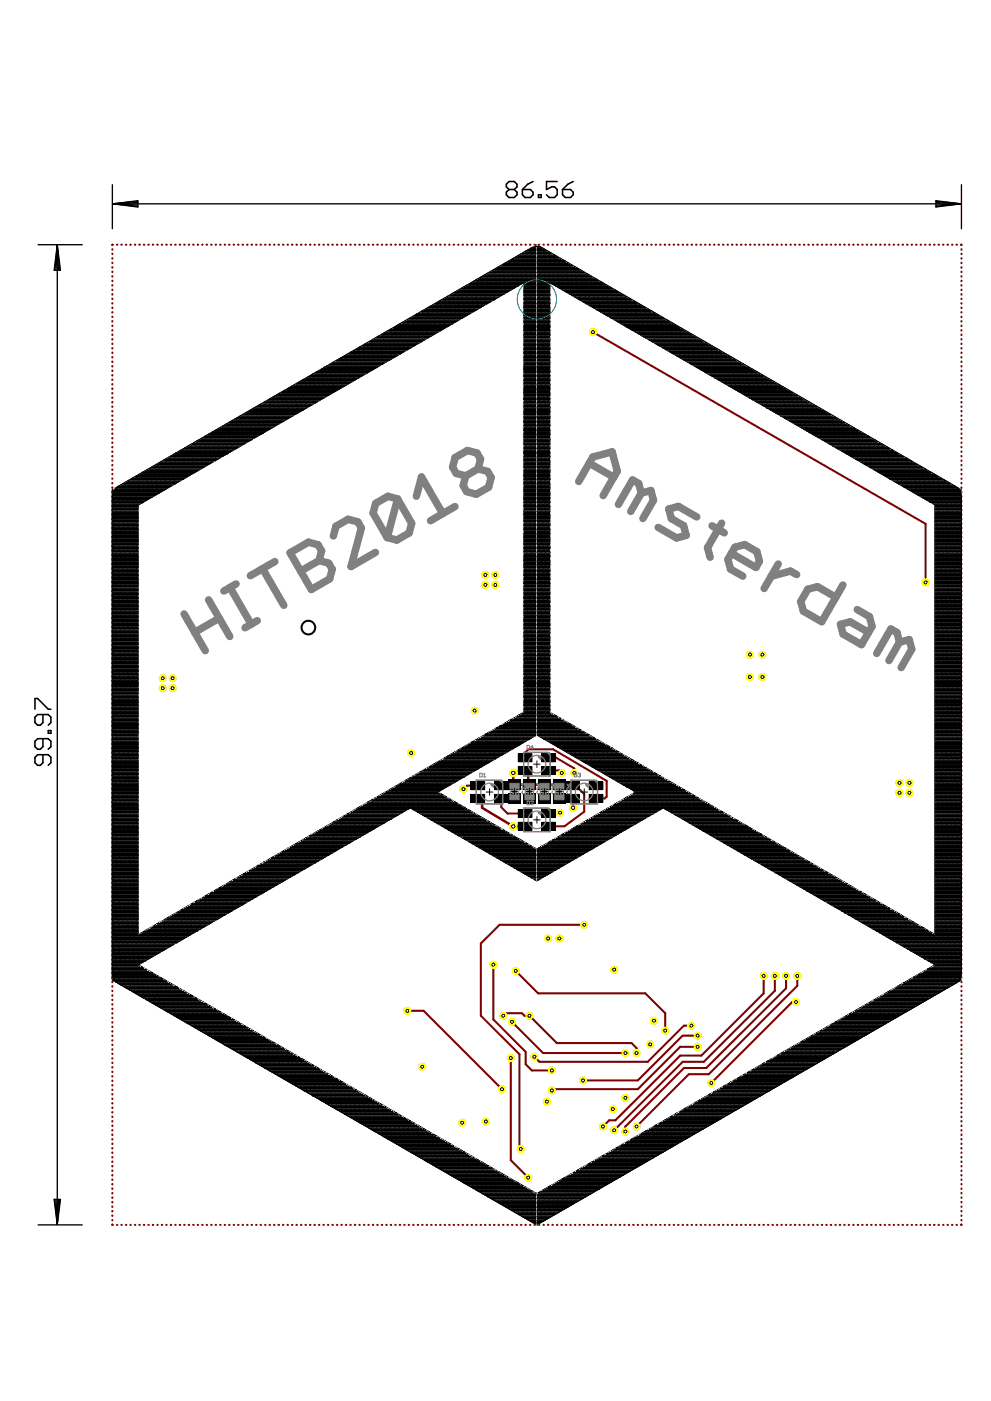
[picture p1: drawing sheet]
<svg xmlns="http://www.w3.org/2000/svg" width="297mm" height="420mm" viewBox="0 0 297 420" stroke-linecap="round" stroke-linejoin="round" font-family="sans-serif">
<g fill="#800000" stroke="#800000" stroke-width=".3">
<path d="M148.5 238.5h3.5v1.8h-3.5z"/>
<path d="M141.5 238.5h3.5v1.8h-3.5z"/>
<path d="M148.5 234.7h3.5v1.8h-3.5z"/>
<path d="M141.5 234.7h3.5v1.8h-3.5z"/>
<path d="M152.7 234.1h3v2.4h-3z"/>
<path d="M152.7 238.3h3v2.3h-3z"/>
<path d="M162.7 246.9h3.5v1.8h-3.5z"/>
<path d="M155.6 246.9h3.6v1.8h-3.6z"/>
<path d="M162.7 243.1h3.5v1.8h-3.5z"/>
<path d="M155.6 243.1h3.6v1.8h-3.6z"/>
<path d="M157.2 234.1h2.9v2.4h-2.9z"/>
<path d="M157.2 238.3h2.9v2.3h-2.9z"/>
<path d="M176.9 238.5h3.5v1.8h-3.5z"/>
<path d="M169.8 238.5h3.6v1.8h-3.6z"/>
<path d="M176.9 234.7h3.5v1.8h-3.5z"/>
<path d="M169.8 234.7h3.6v1.8h-3.6z"/>
<path d="M161.7 234.1h2.9v2.4h-2.9z"/>
<path d="M161.7 238.3h2.9v2.3h-2.9z"/>
<path d="M162.7 230.2h3.5v1.8h-3.5z"/>
<path d="M155.6 230.2h3.6v1.8h-3.6z"/>
<path d="M162.7 226.4h3.5v1.8h-3.5z"/>
<path d="M155.6 226.4h3.6v1.8h-3.6z"/>
<path d="M166.2 234.1h2.9v2.4h-2.9z"/>
<path d="M166.2 238.3h2.9v2.3h-2.9z"/>
</g>
<path d="M143.2 239.4l1.3 1v1.9l9.3 5.5h3.8h-.2M153.8 231.8v3.2l.4 .3h13.5M157.4 231.1l.9 .6v3.6M171.6 239.4l.2 .2v2.7" fill="none" stroke="#800000" stroke-width=".76"/>
<g fill="none" stroke="#800000" stroke-width=".61">
<path d="M33.7 74.7v.2M33.7 76.1v.1M33.7 77.4v.2M33.7 78.8v.1M33.8 73.4l-.1 .1M35 73.4h.2M36.4 73.4h.1M37.7 73.4h.2M39.1 73.4h.1M40.4 73.4h.2M41.7 73.4h.2M43.1 73.4h.1"/>
<path d="M44.4 73.4h.2M45.8 73.4h.1M47.1 73.4h.2M48.5 73.4h.1M49.8 73.4h.2M51.2 73.4h.1M52.5 73.4h.2M53.9 73.4h.1M55.2 73.4h.2M56.6 73.4h.1M57.9 73.4h.2M59.2 73.4h.2"/>
<path d="M60.6 73.4h.1M61.9 73.4h.2M63.3 73.4h.1M64.6 73.4h.2M66 73.4h.1M67.3 73.4h.2M68.7 73.4h.1M70 73.4h.2M71.4 73.4h.1M72.7 73.4h.2M74 73.4h.2M75.4 73.4h.1"/>
<path d="M76.8 73.4h.1M78.1 73.4h.1M79.4 73.4h.2M80.8 73.4h.1M82.1 73.4h.2M83.5 73.4h.1M84.8 73.4h.2M86.2 73.4h.1M87.5 73.4h.2M88.9 73.4h.1M90.2 73.4h.2M91.5 73.4h.2"/>
<path d="M92.9 73.4h.1M94.2 73.4h.2M95.6 73.4h.1M96.9 73.4h.2M98.3 73.4h.1M99.6 73.4h.2M101 73.4h.1M102.3 73.4h.2M103.7 73.4h.1M105 73.4h.2M106.3 73.4h.2M107.7 73.4h.1"/>
<path d="M109.1 73.4h.1M110.4 73.4h.1M111.7 73.4h.2M113.1 73.4h.1M114.4 73.4h.2M115.8 73.4h.1M117.1 73.4h.2M118.5 73.4h.1M119.8 73.4h.2M121.2 73.4h.1M122.5 73.4h.1M123.8 73.4h.2"/>
<path d="M125.2 73.4h.1M126.5 73.4h.2M127.9 73.4h.1M129.2 73.4h.2M130.6 73.4h.1M131.9 73.4h.2M133.3 73.4h.1M134.6 73.4h.2M136 73.4h.1M137.3 73.4h.2M138.6 73.4h.2M140 73.4h.1"/>
<path d="M141.4 73.4h.1M142.7 73.4h.1M144 73.4h.2M145.4 73.4h.1M146.7 73.4h.2M148.1 73.4h.1M149.4 73.4h.2M150.8 73.4h.1M152.1 73.4h.2M153.5 73.4h.1M154.8 73.4h.1M156.1 73.4h.2"/>
<path d="M157.5 73.4h.1M158.8 73.4h.2M160.2 73.4h.1M161.5 73.4h.2M162.9 73.4h.1M164.2 73.4h.2M165.6 73.4h.1M166.9 73.4h.2M168.3 73.4h.1M169.6 73.4h.2M170.9 73.4h.2M172.3 73.4h.1"/>
<path d="M173.6 73.4h.2M175 73.4h.1M176.3 73.4h.2M177.7 73.4h.1M179 73.4h.2M180.4 73.4h.1M181.7 73.4h.2M183.1 73.4h.1M184.4 73.4h.2M185.8 73.4h.1M187.1 73.4h.1M188.4 73.4h.2"/>
<path d="M189.8 73.4h.1M191.1 73.4h.2M192.5 73.4h.1M193.8 73.4h.2M195.2 73.4h.1M196.5 73.4h.2M197.9 73.4h.1M199.2 73.4h.2M200.6 73.4h.1M201.9 73.4h.2M203.2 73.4h.2M204.6 73.4h.1"/>
<path d="M205.9 73.4h.2M207.3 73.4h.1M208.6 73.4h.2M210 73.4h.1M211.3 73.4h.2M212.7 73.4h.1M214 73.4h.2M215.3 73.4h.2M216.7 73.4h.2M218.1 73.4h.1M219.4 73.4h.1M220.7 73.4h.2"/>
<path d="M222.1 73.4h.1M223.4 73.4h.2M224.8 73.4h.1M226.1 73.4h.2M227.5 73.4h.1M228.8 73.4h.2M230.2 73.4h.1M231.5 73.4h.2M232.9 73.4h.1M234.2 73.4h.2M235.5 73.4h.2M236.9 73.4h.1"/>
<path d="M238.2 73.4h.2M239.6 73.4h.1M240.9 73.4h.2M242.3 73.4h.1M243.6 73.4h.2M245 73.4h.1M246.3 73.4h.2M247.6 73.4h.2M249 73.4h.2M250.4 73.4h.1M251.7 73.4h.1M253 73.4h.2"/>
<path d="M254.4 73.4h.1M255.7 73.4h.2M257.1 73.4h.1M258.4 73.4h.2M259.8 73.4h.1M261.1 73.4h.2M262.5 73.4h.1M263.8 73.4h.2M265.2 73.4h.1M266.5 73.4h.2M267.8 73.4h.2M269.2 73.4h.1"/>
<path d="M270.5 73.4h.2M271.9 73.4h.1M273.2 73.4h.2M274.6 73.4h.1M275.9 73.4h.2M277.3 73.4h.1M278.6 73.4h.2M280 73.4h.1M281.3 73.4h.2M282.7 73.4h.1M284 73.4h.1M285.3 73.4h.2"/>
<path d="M286.7 73.4h.1M288 73.4l.2 .1M288.2 74.7v.2M288.2 76.1v.1M288.2 77.4v.2M288.2 78.8v.1M33.7 80.1v.2M33.7 81.5v.1M33.7 82.8v.2M33.7 84.2v.1M33.7 85.5v.2M33.7 86.9v.1"/>
<path d="M33.7 88.2v.2M33.7 89.6v.1M33.7 90.9v.2M33.7 92.2v.2M33.7 93.6v.1M33.7 95v.1M33.7 96.3v.2M33.7 97.6v.2M33.7 99v.1M177.7 99.6l99.7 57.5v17.6M288.2 80.1v.2M288.2 81.5v.1"/>
<path d="M288.2 82.8v.2M288.2 84.2v.1M288.2 85.5v.2M288.2 86.9v.1M288.2 88.2v.2M288.2 89.6v.1M288.2 90.9v.2M288.2 92.2v.2M288.2 93.6v.1M288.2 95v.1M288.2 96.3v.2M288.2 97.6v.2"/>
<path d="M288.2 99v.1M33.7 100.3v.2M33.7 101.7v.1M33.7 103v.2M33.7 104.4v.1M33.7 105.7v.2M33.7 107.1v.1M33.7 108.4v.2M33.7 109.8v.1M33.7 111.1v.2M33.7 112.5v.1M33.7 113.8v.2"/>
<path d="M33.7 115.2v.1M33.7 116.5v.2M33.7 117.9v.1M33.7 119.2v.2M288.2 100.3v.2M288.2 101.7v.1M288.2 103v.2M288.2 104.4v.1M288.2 105.7v.2M288.2 107.1v.1M288.2 108.4v.2M288.2 109.8v.1"/>
<path d="M288.2 111.1v.2M288.2 112.5v.1M288.2 113.8v.2M288.2 115.2v.1M288.2 116.5v.2M288.2 117.9v.1M288.2 119.2v.2M33.7 120.5v.2M33.7 121.9v.1M33.7 123.3v.1M33.7 124.6v.2M33.7 125.9v.2"/>
<path d="M33.7 127.3v.1M33.7 128.7v.1M33.7 130v.1M33.7 131.3v.2M33.7 132.7v.1M33.7 134v.2M33.7 135.4v.1M33.7 136.7v.2M33.7 138.1v.1M33.7 139.4v.2M288.2 120.5v.2M288.2 121.9v.1"/>
<path d="M288.2 123.3v.1M288.2 124.6v.2M288.2 125.9v.2M288.2 127.3v.1M288.2 128.7v.1M288.2 130v.1M288.2 131.3v.2M288.2 132.7v.1M288.2 134v.2M288.2 135.4v.1M288.2 136.7v.2M288.2 138.1v.1"/>
<path d="M288.2 139.4v.2M33.7 140.8v.1M33.7 142.1v.2M33.7 143.5v.1M33.7 144.8v.2M33.7 146.2v.1M33.7 147.5v.2M33.7 148.9v.1M33.7 150.2v.2M33.7 151.6v.1M33.7 152.9v.2M33.7 154.2v.2"/>
<path d="M33.7 155.6v.1M33.7 157v.1M33.7 158.3v.2M33.7 159.6v.2M288.2 140.8v.1M288.2 142.1v.2M288.2 143.5v.1M288.2 144.8v.2M288.2 146.2v.1M288.2 147.5v.2M288.2 148.9v.1M288.2 150.2v.2"/>
<path d="M288.2 151.6v.1M288.2 152.9v.2M288.2 154.2v.2M288.2 155.6v.1M288.2 157v.1M288.2 158.3v.2M288.2 159.6v.2M33.7 161v.1M33.7 162.3v.2M33.7 163.7v.1M33.7 165v.2M33.7 166.4v.1"/>
<path d="M33.7 167.7v.2M33.7 169.1v.1M33.7 170.4v.2M33.7 171.8v.1M33.7 173.1v.2M33.7 174.5v.1M33.7 175.8v.2M33.7 177.2v.1M33.7 178.5v.2M33.7 179.9v.1M288.2 161v.1M288.2 162.3v.2"/>
<path d="M288.2 163.7v.1M288.2 165v.2M288.2 166.4v.1M288.2 167.7v.2M288.2 169.1v.1M288.2 170.4v.2M288.2 171.8v.1M288.2 173.1v.2M288.2 174.5v.1M288.2 175.8v.2M288.2 177.2v.1M288.2 178.5v.2"/>
<path d="M288.2 179.9v.1M33.7 181.2v.2M33.7 182.5v.2M33.7 183.9v.1M33.7 185.3v.1M33.7 186.6v.2M33.7 187.9v.2M33.7 189.3v.1M33.7 190.6v.2M33.7 192v.1M33.7 193.3v.2M33.7 194.7v.1"/>
<path d="M33.7 196v.2M33.7 197.4v.1M33.7 198.7v.2M288.2 181.2v.2M288.2 182.5v.2M288.2 183.9v.1M288.2 185.3v.1M288.2 186.6v.2M288.2 187.9v.2M288.2 189.3v.1M288.2 190.6v.2M288.2 192v.1"/>
<path d="M288.2 193.3v.2M288.2 194.7v.1M288.2 196v.2M288.2 197.4v.1M288.2 198.7v.2M33.7 200.1v.1M33.7 201.4v.2M33.7 202.8v.1M33.7 204.1v.2M33.7 205.5v.1M33.7 206.8v.2M33.7 208.2v.1"/>
<path d="M33.7 209.5v.2M33.7 210.9v.1M33.7 212.2v.2M33.7 213.6v.1M33.7 214.9v.2M33.7 216.2v.2M33.7 217.6v.1M33.7 218.9v.2M288.2 200.1v.1M288.2 201.4v.2M288.2 202.8v.1M288.2 204.1v.2"/>
<path d="M288.2 205.5v.1M288.2 206.8v.2M288.2 208.2v.1M288.2 209.5v.2M288.2 210.9v.1M288.2 212.2v.2M288.2 213.6v.1M288.2 214.9v.2M288.2 216.2v.2M288.2 217.6v.1M288.2 218.9v.2M33.7 220.3v.2"/>
<path d="M33.7 221.6v.2M33.7 223v.1M33.7 224.3v.2M33.7 225.7v.1M33.7 227v.2M33.7 228.4v.1M33.7 229.7v.2M33.7 231.1v.1M33.7 232.4v.2M33.7 233.8v.1M33.7 235.1v.2M33.7 236.5v.1"/>
<path d="M33.7 237.8v.2M33.7 239.2v.1M143.2 235.6h-3.3l-1 1M150.3 239.4v2.7l1.8 1.9h5.3M157.4 227.3v-1.6l1-1h7.4l16 9.5v4.7l-.5 .5h-2.7M164.5 227.3h2.2l5.4 3.1v1.4M164.5 231.1h3.2l.7 .7M171.6 235.6h1l2.5 2.5v5.3l-5.9 4.4h-4.7M288.2 220.3v.2M288.2 221.6v.2M288.2 223v.1M288.2 224.3v.2"/>
<path d="M288.2 225.7v.1M288.2 227v.2M288.2 228.4v.1M288.2 229.7v.2M288.2 231.1v.1M288.2 232.4v.2M288.2 233.8v.1M288.2 235.1v.2M288.2 236.5v.1M288.2 237.8v.2M288.2 239.2v.1M33.7 240.5v.2"/>
<path d="M33.7 241.9v.1M33.7 243.2v.2M33.7 244.5v.2M33.7 245.9v.1M33.7 247.2v.2M33.7 248.6v.2M33.7 249.9v.2M33.7 251.3v.1M33.7 252.6v.2M33.7 254v.1M33.7 255.3v.2M33.7 256.7v.1"/>
<path d="M33.7 258v.2M33.7 259.4v.1M288.2 240.5v.2M288.2 241.9v.1M288.2 243.2v.2M288.2 244.5v.2M288.2 245.9v.1M288.2 247.2v.2M288.2 248.6v.2M288.2 249.9v.2M288.2 251.3v.1M288.2 252.6v.2"/>
<path d="M288.2 254v.1M288.2 255.3v.2M288.2 256.7v.1M288.2 258v.2M288.2 259.4v.1M33.7 260.7v.2M33.7 262.1v.1M33.7 263.4v.2M33.7 264.8v.1M33.7 266.1v.2M33.7 267.5v.1M33.7 268.8v.2"/>
<path d="M33.7 270.2v.1M33.7 271.5v.2M33.7 272.9v.1M33.7 274.2v.2M33.7 275.5v.2M33.7 276.9v.2M33.7 278.2v.2M33.7 279.6v.1M175.1 277.3h-25.4l-5.6 5.7v21.6l11.6 11.6v28l.4 .4M288.2 260.7v.2M288.2 262.1v.1M288.2 263.4v.2"/>
<path d="M288.2 264.8v.1M288.2 266.1v.2M288.2 267.5v.1M288.2 268.8v.2M288.2 270.2v.1M288.2 271.5v.2M288.2 272.9v.1M288.2 274.2v.2M288.2 275.5v.2M288.2 276.9v.2M288.2 278.2v.2M288.2 279.6v.1"/>
<path d="M33.7 280.9v.2M33.7 282.3v.1M33.7 283.6v.2M33.7 285v.1M33.7 286.3v.2M33.7 287.7v.1M33.7 289v.2M33.7 290.4v.1M33.7 291.7v.2M33.7 293.1v.1M33.7 294.4v.2M33.7 295.8v.1"/>
<path d="M33.7 297.1v.2M33.7 298.4v.2M33.7 299.8v.2M147.9 289.3v16.4l9.7 9.7v3.8l1.8 1.8h6M154.6 291.2l6.7 6.7h32.1l6 6v5.2M228.9 292.7v5.2l-18.7 18.7h-6.3l-19.5 19.4h-1.8l-1.9 1.8M232.2 292.7v4.4l-21.2 21.3h-6.4l-20.5 20.6M235.6 292.7v3.7l-23.9 23.9h-6.7l-17.5 17.5v1.5M239 292.7v3l-26.6 26.5h-5.9l-15.7 15.6M288.2 280.9v.2M288.2 282.3v.1M288.2 283.6v.2"/>
<path d="M288.2 285v.1M288.2 286.3v.2M288.2 287.7v.1M288.2 289v.2M288.2 290.4v.1M288.2 291.7v.2M288.2 293.1v.1M288.2 294.4v.2M288.2 295.8v.1M288.2 297.1v.2M288.2 298.4v.2M288.2 299.8v.2"/>
<path d="M33.7 301.2v.1M33.7 302.5v.2M33.7 303.8v.2M33.7 305.2v.2M33.7 306.5v.2M33.7 307.9v.1M33.7 309.2v.2M33.7 310.6v.1M33.7 311.9v.2M33.7 313.3v.1M33.7 314.6v.2M33.7 316v.1"/>
<path d="M33.7 317.3v.2M33.7 318.7v.1M122.1 303.1h4.9l23.5 23.5M150.9 304.6l.7-.7h4.8l.8 .7h1.5l8.2 8.2h22.4l1.5 1.5v1.5M153.1 317.3v30.6l5.2 5.3M153.5 306.5l9.3 9.3h24.7M207.2 307.6h-2.2l-10.8 10.8h-32.5l-1.5-1.5M209.1 310.6h-4.5l-13.4 13.4h-16.4M209.1 313.9h-5.2l-12.7 12.7h-25.4l-.4 .4M238.6 300.5h-1.1l-24.3 24.3M288.2 301.2v.1M288.2 302.5v.2"/>
<path d="M288.2 303.8v.2M288.2 305.2v.2M288.2 306.5v.2M288.2 307.9v.1M288.2 309.2v.2M288.2 310.6v.1M288.2 311.9v.2M288.2 313.3v.1M288.2 314.6v.2M288.2 316v.1M288.2 317.3v.2M288.2 318.7v.1"/>
<path d="M33.7 320v.2M33.7 321.4v.1M33.7 322.7v.2M33.7 324.1v.1M33.7 325.4v.2M33.7 326.8v.1M33.7 328.1v.2M33.7 329.5v.1M33.7 330.8v.2M33.7 332.1v.2M33.7 333.5v.2M33.7 334.9v.1"/>
<path d="M33.7 336.2v.2M33.7 337.5v.2M33.7 338.9v.1M288.2 320v.2M288.2 321.4v.1M288.2 322.7v.2M288.2 324.1v.1M288.2 325.4v.2M288.2 326.8v.1M288.2 328.1v.2M288.2 329.5v.1M288.2 330.8v.2"/>
<path d="M288.2 332.1v.2M288.2 333.5v.2M288.2 334.9v.1M288.2 336.2v.2M288.2 337.5v.2M288.2 338.9v.1M33.7 340.2v.2M33.7 341.6v.1M33.7 342.9v.2M33.7 344.3v.1M33.7 345.6v.2M33.7 347v.1"/>
<path d="M33.7 348.3v.2M33.7 349.7v.1M33.7 351v.2M33.7 352.4v.1M33.7 353.7v.2M33.7 355.1v.1M33.7 356.4v.2M33.7 357.8v.1M33.7 359.1v.2M288.2 340.2v.2M288.2 341.6v.1M288.2 342.9v.2"/>
<path d="M288.2 344.3v.1M288.2 345.6v.2M288.2 347v.1M288.2 348.3v.2M288.2 349.7v.1M288.2 351v.2M288.2 352.4v.1M288.2 353.7v.2M288.2 355.1v.1M288.2 356.4v.2M288.2 357.8v.1M288.2 359.1v.2"/>
<path d="M33.7 367.2l.1 .1M33.7 360.4v.2M33.7 361.8v.1M33.7 363.2v.1M33.7 364.5v.2M33.7 365.8v.2M35 367.3h.2M36.4 367.3h.1M37.7 367.3h.2M39.1 367.3h.1M40.4 367.3h.2M41.7 367.3h.2"/>
<path d="M43.1 367.3h.1M44.4 367.3h.2M45.8 367.3h.1M47.1 367.3h.2M48.5 367.3h.1M49.8 367.3h.2M51.2 367.3h.1M52.5 367.3h.2M53.9 367.3h.1M55.2 367.3h.2M56.6 367.3h.1M57.9 367.3h.2"/>
<path d="M59.2 367.3h.2M60.6 367.3h.1M61.9 367.3h.2M63.3 367.3h.1M64.6 367.3h.2M66 367.3h.1M67.3 367.3h.2M68.7 367.3h.1M70 367.3h.2M71.4 367.3h.1M72.7 367.3h.2M74 367.3h.2"/>
<path d="M75.4 367.3h.1M76.8 367.3h.1M78.1 367.3h.1M79.4 367.3h.2M80.8 367.3h.1M82.1 367.3h.2M83.5 367.3h.1M84.8 367.3h.2M86.2 367.3h.1M87.5 367.3h.2M88.9 367.3h.1M90.2 367.3h.2"/>
<path d="M91.5 367.3h.2M92.9 367.3h.1M94.2 367.3h.2M95.6 367.3h.1M96.9 367.3h.2M98.3 367.3h.1M99.6 367.3h.2M101 367.3h.1M102.3 367.3h.2M103.7 367.3h.1M105 367.3h.2M106.3 367.3h.2"/>
<path d="M107.7 367.3h.1M109.1 367.3h.1M110.4 367.3h.1M111.7 367.3h.2M113.1 367.3h.1M114.4 367.3h.2M115.8 367.3h.1M117.1 367.3h.2M118.5 367.3h.1M119.8 367.3h.2M121.2 367.3h.1M122.5 367.3h.1"/>
<path d="M123.8 367.3h.2M125.2 367.3h.1M126.5 367.3h.2M127.9 367.3h.1M129.2 367.3h.2M130.6 367.3h.1M131.9 367.3h.2M133.3 367.3h.1M134.6 367.3h.2M136 367.3h.1M137.3 367.3h.2M138.6 367.3h.2"/>
<path d="M140 367.3h.1M141.4 367.3h.1M142.7 367.3h.1M144 367.3h.2M145.4 367.3h.1M146.7 367.3h.2M148.1 367.3h.1M149.4 367.3h.2M150.8 367.3h.1M152.1 367.3h.2M153.5 367.3h.1M154.8 367.3h.1"/>
<path d="M156.1 367.3h.2M157.5 367.3h.1M158.8 367.3h.2M160.2 367.3h.1M161.5 367.3h.2M162.9 367.3h.1M164.2 367.3h.2M165.6 367.3h.1M166.9 367.3h.2M168.3 367.3h.1M169.6 367.3h.2M170.9 367.3h.2"/>
<path d="M172.3 367.3h.1M173.6 367.3h.2M175 367.3h.1M176.3 367.3h.2M177.7 367.3h.1M179 367.3h.2M180.4 367.3h.1M181.7 367.3h.2M183.1 367.3h.1M184.4 367.3h.2M185.8 367.3h.1M187.1 367.3h.1"/>
<path d="M188.4 367.3h.2M189.8 367.3h.1M191.1 367.3h.2M192.5 367.3h.1M193.8 367.3h.2M195.2 367.3h.1M196.5 367.3h.2M197.9 367.3h.1M199.2 367.3h.2M200.6 367.3h.1M201.9 367.3h.2M203.2 367.3h.2"/>
<path d="M204.6 367.3h.1M205.9 367.3h.2M207.3 367.3h.1M208.6 367.3h.2M210 367.3h.1M211.3 367.3h.2M212.7 367.3h.1M214 367.3h.2M215.3 367.3h.2M216.7 367.3h.2M218.1 367.3h.1M219.4 367.3h.1"/>
<path d="M220.7 367.3h.2M222.1 367.3h.1M223.4 367.3h.2M224.8 367.3h.1M226.1 367.3h.2M227.5 367.3h.1M228.8 367.3h.2M230.2 367.3h.1M231.5 367.3h.2M232.9 367.3h.1M234.2 367.3h.2M235.5 367.3h.2"/>
<path d="M236.9 367.3h.1M238.2 367.3h.2M239.6 367.3h.1M240.9 367.3h.2M242.3 367.3h.1M243.6 367.3h.2M245 367.3h.1M246.3 367.3h.2M247.6 367.3h.2M249 367.3h.2M250.4 367.3h.1M251.7 367.3h.1"/>
<path d="M253 367.3h.2M254.4 367.3h.1M255.7 367.3h.2M257.1 367.3h.1M258.4 367.3h.2M259.8 367.3h.1M261.1 367.3h.2M262.5 367.3h.1M263.8 367.3h.2M265.2 367.3h.1M266.5 367.3h.2M267.8 367.3h.2"/>
<path d="M269.2 367.3h.1M270.5 367.3h.2M271.9 367.3h.1M273.2 367.3h.2M274.6 367.3h.1M275.9 367.3h.2M277.3 367.3h.1M278.6 367.3h.2M280 367.3h.1M281.3 367.3h.2M282.7 367.3h.1M284 367.3h.1"/>
<path d="M285.3 367.3h.2M286.7 367.3h.1M288.2 367.2l-.2 .1M288.2 360.4v.2M288.2 361.8v.1M288.2 363.2v.1M288.2 364.5v.2M288.2 365.8v.2"/>
</g>
<circle cx="171.8" cy="242.3" r="1.21" fill="#ff0" stroke="#ff0" stroke-width=".3"/>
<circle cx="171.8" cy="242.3" r=".51" fill="#fff" stroke="#000" stroke-width=".3"/>
<circle cx="153.8" cy="247.8" r="1.21" fill="#ff0" stroke="#ff0" stroke-width=".3"/>
<circle cx="153.8" cy="247.8" r=".51" fill="#fff" stroke="#000" stroke-width=".3"/>
<circle cx="153.8" cy="231.8" r="1.21" fill="#ff0" stroke="#ff0" stroke-width=".3"/>
<circle cx="153.8" cy="231.8" r=".51" fill="#fff" stroke="#000" stroke-width=".3"/>
<circle cx="277.4" cy="174.7" r="1.12" fill="#ff0" stroke="#ff0" stroke-width=".3"/>
<circle cx="277.4" cy="174.7" r=".44" fill="#fff" stroke="#000" stroke-width=".3"/>
<circle cx="177.7" cy="99.6" r="1.12" fill="#ff0" stroke="#ff0" stroke-width=".3"/>
<circle cx="177.7" cy="99.6" r=".44" fill="#fff" stroke="#000" stroke-width=".3"/>
<circle cx="269.6" cy="237.8" r="1.12" fill="#ff0" stroke="#ff0" stroke-width=".3"/>
<circle cx="269.6" cy="237.8" r=".44" fill="#fff" stroke="#000" stroke-width=".3"/>
<circle cx="269.6" cy="234.8" r="1.12" fill="#ff0" stroke="#ff0" stroke-width=".3"/>
<circle cx="269.6" cy="234.8" r=".44" fill="#fff" stroke="#000" stroke-width=".3"/>
<circle cx="272.6" cy="237.8" r="1.12" fill="#ff0" stroke="#ff0" stroke-width=".3"/>
<circle cx="272.6" cy="237.8" r=".44" fill="#fff" stroke="#000" stroke-width=".3"/>
<circle cx="272.6" cy="234.8" r="1.12" fill="#ff0" stroke="#ff0" stroke-width=".3"/>
<circle cx="272.6" cy="234.8" r=".44" fill="#fff" stroke="#000" stroke-width=".3"/>
<circle cx="48.8" cy="206.4" r="1.12" fill="#ff0" stroke="#ff0" stroke-width=".3"/>
<circle cx="48.8" cy="206.4" r=".44" fill="#fff" stroke="#000" stroke-width=".3"/>
<circle cx="48.8" cy="203.4" r="1.12" fill="#ff0" stroke="#ff0" stroke-width=".3"/>
<circle cx="48.8" cy="203.4" r=".44" fill="#fff" stroke="#000" stroke-width=".3"/>
<circle cx="51.8" cy="206.4" r="1.12" fill="#ff0" stroke="#ff0" stroke-width=".3"/>
<circle cx="51.8" cy="206.4" r=".44" fill="#fff" stroke="#000" stroke-width=".3"/>
<circle cx="51.8" cy="203.4" r="1.12" fill="#ff0" stroke="#ff0" stroke-width=".3"/>
<circle cx="51.8" cy="203.4" r=".44" fill="#fff" stroke="#000" stroke-width=".3"/>
<circle cx="145.5" cy="175.4" r="1.12" fill="#ff0" stroke="#ff0" stroke-width=".3"/>
<circle cx="145.5" cy="175.4" r=".44" fill="#fff" stroke="#000" stroke-width=".3"/>
<circle cx="145.5" cy="172.4" r="1.12" fill="#ff0" stroke="#ff0" stroke-width=".3"/>
<circle cx="145.5" cy="172.4" r=".44" fill="#fff" stroke="#000" stroke-width=".3"/>
<circle cx="148.5" cy="175.4" r="1.12" fill="#ff0" stroke="#ff0" stroke-width=".3"/>
<circle cx="148.5" cy="175.4" r=".44" fill="#fff" stroke="#000" stroke-width=".3"/>
<circle cx="148.5" cy="172.4" r="1.12" fill="#ff0" stroke="#ff0" stroke-width=".3"/>
<circle cx="148.5" cy="172.4" r=".44" fill="#fff" stroke="#000" stroke-width=".3"/>
<circle cx="228.5" cy="196.3" r="1.12" fill="#ff0" stroke="#ff0" stroke-width=".3"/>
<circle cx="228.5" cy="196.3" r=".44" fill="#fff" stroke="#000" stroke-width=".3"/>
<circle cx="224.8" cy="203" r="1.12" fill="#ff0" stroke="#ff0" stroke-width=".3"/>
<circle cx="224.8" cy="203" r=".44" fill="#fff" stroke="#000" stroke-width=".3"/>
<circle cx="167.7" cy="281.5" r="1.12" fill="#ff0" stroke="#ff0" stroke-width=".3"/>
<circle cx="167.7" cy="281.5" r=".44" fill="#fff" stroke="#000" stroke-width=".3"/>
<circle cx="172.1" cy="231.8" r="1.12" fill="#ff0" stroke="#ff0" stroke-width=".3"/>
<circle cx="172.1" cy="231.8" r=".44" fill="#fff" stroke="#000" stroke-width=".3"/>
<circle cx="167.9" cy="243.7" r="1.12" fill="#ff0" stroke="#ff0" stroke-width=".3"/>
<circle cx="167.9" cy="243.7" r=".44" fill="#fff" stroke="#000" stroke-width=".3"/>
<circle cx="183.7" cy="332.6" r="1.12" fill="#ff0" stroke="#ff0" stroke-width=".3"/>
<circle cx="183.7" cy="332.6" r=".44" fill="#fff" stroke="#000" stroke-width=".3"/>
<circle cx="163.9" cy="330.4" r="1.12" fill="#ff0" stroke="#ff0" stroke-width=".3"/>
<circle cx="163.9" cy="330.4" r=".44" fill="#fff" stroke="#000" stroke-width=".3"/>
<circle cx="145.6" cy="336.4" r="1.12" fill="#ff0" stroke="#ff0" stroke-width=".3"/>
<circle cx="145.6" cy="336.4" r=".44" fill="#fff" stroke="#000" stroke-width=".3"/>
<circle cx="138.5" cy="336.7" r="1.12" fill="#ff0" stroke="#ff0" stroke-width=".3"/>
<circle cx="138.5" cy="336.7" r=".44" fill="#fff" stroke="#000" stroke-width=".3"/>
<circle cx="194.9" cy="313.2" r="1.12" fill="#ff0" stroke="#ff0" stroke-width=".3"/>
<circle cx="194.9" cy="313.2" r=".44" fill="#fff" stroke="#000" stroke-width=".3"/>
<circle cx="196" cy="306.1" r="1.12" fill="#ff0" stroke="#ff0" stroke-width=".3"/>
<circle cx="196" cy="306.1" r=".44" fill="#fff" stroke="#000" stroke-width=".3"/>
<circle cx="187.5" cy="329.2" r="1.12" fill="#ff0" stroke="#ff0" stroke-width=".3"/>
<circle cx="187.5" cy="329.2" r=".44" fill="#fff" stroke="#000" stroke-width=".3"/>
<circle cx="184.1" cy="290.8" r="1.12" fill="#ff0" stroke="#ff0" stroke-width=".3"/>
<circle cx="184.1" cy="290.8" r=".44" fill="#fff" stroke="#000" stroke-width=".3"/>
<circle cx="164.3" cy="281.5" r="1.12" fill="#ff0" stroke="#ff0" stroke-width=".3"/>
<circle cx="164.3" cy="281.5" r=".44" fill="#fff" stroke="#000" stroke-width=".3"/>
<circle cx="123.2" cy="225.8" r="1.12" fill="#ff0" stroke="#ff0" stroke-width=".3"/>
<circle cx="123.2" cy="225.8" r=".44" fill="#fff" stroke="#000" stroke-width=".3"/>
<circle cx="142.3" cy="213.1" r="1.12" fill="#ff0" stroke="#ff0" stroke-width=".3"/>
<circle cx="142.3" cy="213.1" r=".44" fill="#fff" stroke="#000" stroke-width=".3"/>
<circle cx="224.8" cy="196.3" r="1.12" fill="#ff0" stroke="#ff0" stroke-width=".3"/>
<circle cx="224.8" cy="196.3" r=".44" fill="#fff" stroke="#000" stroke-width=".3"/>
<circle cx="228.5" cy="203" r="1.12" fill="#ff0" stroke="#ff0" stroke-width=".3"/>
<circle cx="228.5" cy="203" r=".44" fill="#fff" stroke="#000" stroke-width=".3"/>
<circle cx="126.6" cy="319.9" r="1.12" fill="#ff0" stroke="#ff0" stroke-width=".3"/>
<circle cx="126.6" cy="319.9" r=".44" fill="#fff" stroke="#000" stroke-width=".3"/>
<circle cx="156.1" cy="344.6" r="1.12" fill="#ff0" stroke="#ff0" stroke-width=".3"/>
<circle cx="156.1" cy="344.6" r=".44" fill="#fff" stroke="#000" stroke-width=".3"/>
<circle cx="175.1" cy="277.3" r="1.12" fill="#ff0" stroke="#ff0" stroke-width=".3"/>
<circle cx="175.1" cy="277.3" r=".44" fill="#fff" stroke="#000" stroke-width=".3"/>
<circle cx="150.5" cy="326.6" r="1.12" fill="#ff0" stroke="#ff0" stroke-width=".3"/>
<circle cx="150.5" cy="326.6" r=".44" fill="#fff" stroke="#000" stroke-width=".3"/>
<circle cx="122.1" cy="303.1" r="1.12" fill="#ff0" stroke="#ff0" stroke-width=".3"/>
<circle cx="122.1" cy="303.1" r=".44" fill="#fff" stroke="#000" stroke-width=".3"/>
<circle cx="213.2" cy="324.8" r="1.12" fill="#ff0" stroke="#ff0" stroke-width=".3"/>
<circle cx="213.2" cy="324.8" r=".44" fill="#fff" stroke="#000" stroke-width=".3"/>
<circle cx="238.6" cy="300.5" r="1.12" fill="#ff0" stroke="#ff0" stroke-width=".3"/>
<circle cx="238.6" cy="300.5" r=".44" fill="#fff" stroke="#000" stroke-width=".3"/>
<circle cx="174.8" cy="324" r="1.12" fill="#ff0" stroke="#ff0" stroke-width=".3"/>
<circle cx="174.8" cy="324" r=".44" fill="#fff" stroke="#000" stroke-width=".3"/>
<circle cx="209.1" cy="310.6" r="1.12" fill="#ff0" stroke="#ff0" stroke-width=".3"/>
<circle cx="209.1" cy="310.6" r=".44" fill="#fff" stroke="#000" stroke-width=".3"/>
<circle cx="165.4" cy="327" r="1.12" fill="#ff0" stroke="#ff0" stroke-width=".3"/>
<circle cx="165.4" cy="327" r=".44" fill="#fff" stroke="#000" stroke-width=".3"/>
<circle cx="209.1" cy="313.9" r="1.12" fill="#ff0" stroke="#ff0" stroke-width=".3"/>
<circle cx="209.1" cy="313.9" r=".44" fill="#fff" stroke="#000" stroke-width=".3"/>
<circle cx="160.2" cy="316.9" r="1.12" fill="#ff0" stroke="#ff0" stroke-width=".3"/>
<circle cx="160.2" cy="316.9" r=".44" fill="#fff" stroke="#000" stroke-width=".3"/>
<circle cx="207.2" cy="307.6" r="1.12" fill="#ff0" stroke="#ff0" stroke-width=".3"/>
<circle cx="207.2" cy="307.6" r=".44" fill="#fff" stroke="#000" stroke-width=".3"/>
<circle cx="158.3" cy="353.2" r="1.12" fill="#ff0" stroke="#ff0" stroke-width=".3"/>
<circle cx="158.3" cy="353.2" r=".44" fill="#fff" stroke="#000" stroke-width=".3"/>
<circle cx="153.1" cy="317.3" r="1.12" fill="#ff0" stroke="#ff0" stroke-width=".3"/>
<circle cx="153.1" cy="317.3" r=".44" fill="#fff" stroke="#000" stroke-width=".3"/>
<circle cx="154.6" cy="291.2" r="1.12" fill="#ff0" stroke="#ff0" stroke-width=".3"/>
<circle cx="154.6" cy="291.2" r=".44" fill="#fff" stroke="#000" stroke-width=".3"/>
<circle cx="199.4" cy="309.1" r="1.12" fill="#ff0" stroke="#ff0" stroke-width=".3"/>
<circle cx="199.4" cy="309.1" r=".44" fill="#fff" stroke="#000" stroke-width=".3"/>
<circle cx="158.7" cy="304.6" r="1.12" fill="#ff0" stroke="#ff0" stroke-width=".3"/>
<circle cx="158.7" cy="304.6" r=".44" fill="#fff" stroke="#000" stroke-width=".3"/>
<circle cx="150.9" cy="304.6" r="1.12" fill="#ff0" stroke="#ff0" stroke-width=".3"/>
<circle cx="150.9" cy="304.6" r=".44" fill="#fff" stroke="#000" stroke-width=".3"/>
<circle cx="190.8" cy="315.8" r="1.12" fill="#ff0" stroke="#ff0" stroke-width=".3"/>
<circle cx="190.8" cy="315.8" r=".44" fill="#fff" stroke="#000" stroke-width=".3"/>
<circle cx="187.5" cy="339.3" r="1.12" fill="#ff0" stroke="#ff0" stroke-width=".3"/>
<circle cx="187.5" cy="339.3" r=".44" fill="#fff" stroke="#000" stroke-width=".3"/>
<circle cx="235.6" cy="292.7" r="1.12" fill="#ff0" stroke="#ff0" stroke-width=".3"/>
<circle cx="235.6" cy="292.7" r=".44" fill="#fff" stroke="#000" stroke-width=".3"/>
<circle cx="184.1" cy="339" r="1.12" fill="#ff0" stroke="#ff0" stroke-width=".3"/>
<circle cx="184.1" cy="339" r=".44" fill="#fff" stroke="#000" stroke-width=".3"/>
<circle cx="232.2" cy="292.7" r="1.12" fill="#ff0" stroke="#ff0" stroke-width=".3"/>
<circle cx="232.2" cy="292.7" r=".44" fill="#fff" stroke="#000" stroke-width=".3"/>
<circle cx="190.8" cy="337.8" r="1.12" fill="#ff0" stroke="#ff0" stroke-width=".3"/>
<circle cx="190.8" cy="337.8" r=".44" fill="#fff" stroke="#000" stroke-width=".3"/>
<circle cx="239" cy="292.7" r="1.12" fill="#ff0" stroke="#ff0" stroke-width=".3"/>
<circle cx="239" cy="292.7" r=".44" fill="#fff" stroke="#000" stroke-width=".3"/>
<circle cx="180.7" cy="337.8" r="1.12" fill="#ff0" stroke="#ff0" stroke-width=".3"/>
<circle cx="180.7" cy="337.8" r=".44" fill="#fff" stroke="#000" stroke-width=".3"/>
<circle cx="228.9" cy="292.7" r="1.12" fill="#ff0" stroke="#ff0" stroke-width=".3"/>
<circle cx="228.9" cy="292.7" r=".44" fill="#fff" stroke="#000" stroke-width=".3"/>
<circle cx="165.4" cy="321" r="1.12" fill="#ff0" stroke="#ff0" stroke-width=".3"/>
<circle cx="165.4" cy="321" r=".44" fill="#fff" stroke="#000" stroke-width=".3"/>
<circle cx="138.9" cy="236.6" r="1.12" fill="#ff0" stroke="#ff0" stroke-width=".3"/>
<circle cx="138.9" cy="236.6" r=".44" fill="#fff" stroke="#000" stroke-width=".3"/>
<circle cx="147.9" cy="289.3" r="1.12" fill="#ff0" stroke="#ff0" stroke-width=".3"/>
<circle cx="147.9" cy="289.3" r=".44" fill="#fff" stroke="#000" stroke-width=".3"/>
<circle cx="168.4" cy="231.8" r="1.12" fill="#ff0" stroke="#ff0" stroke-width=".3"/>
<circle cx="168.4" cy="231.8" r=".44" fill="#fff" stroke="#000" stroke-width=".3"/>
<circle cx="153.5" cy="306.5" r="1.12" fill="#ff0" stroke="#ff0" stroke-width=".3"/>
<circle cx="153.5" cy="306.5" r=".44" fill="#fff" stroke="#000" stroke-width=".3"/>
<circle cx="187.5" cy="315.8" r="1.12" fill="#ff0" stroke="#ff0" stroke-width=".3"/>
<circle cx="187.5" cy="315.8" r=".44" fill="#fff" stroke="#000" stroke-width=".3"/>
<g fill="#000" stroke="#000" stroke-width=".3">
<path d="M149.5 79.9l11.4 .1zM149.7 79.9h11.2zM149.8 79.8l11.1 .1zM150 79.7l10.9 .1zM150.1 79.6l10.8 .1zM150.3 79.5l10.6 .1zM150.4 79.5h10.5zM150.5 79.4l10.4 .1zM150.6 79.3l10.3 .1zM150.8 79.2l10.1 .1zM150.9 79.1l10 .1zM151.2 79.1h9.7z"/>
<path d="M151.2 79l9.7 .1zM151.3 78.9l9.6 .1zM151.4 78.8l9.5 .1zM151.6 78.7l9.3 .1zM151.7 78.7h9.2zM152 78.6l8.9 .1zM152 78.5l8.9 .1zM152.2 78.4l8.7 .1zM152.3 78.3l8.6 .1zM152.4 78.3h8.5zM152.5 78.2l8.4 .1zM152.8 78.1l8.1 .1z"/>
<path d="M152.8 78l8.1 .1zM153.1 77.9l7.8 .1zM153.1 77.9h7.8zM153.4 77.8l7.5 .1zM153.5 77.7l7.4 .1zM153.6 77.6l7.3 .1zM153.6 77.5l7.3 .1zM153.9 77.4l7 .1zM154.2 77.3l6.7 .1zM154.3 77.2l6.6 .1zM154.5 77.1l6.4 .1zM154.6 77l6.3 .1z"/>
<path d="M154.7 77l6.2 .1zM154.7 76.9l6.2 .1zM155 76.8l5.9 .1zM155.1 76.7l5.8 .1zM155.3 76.6l5.6 .1zM155.4 76.6l5.5 .1zM155.5 76.5l5.4 .1zM155.6 76.4l5.3 .1zM155.8 76.3l5.1 .1zM155.9 76.2l5 .1zM156.1 76.2l4.8 .1zM156.2 76.1l4.7 .1z"/>
<path d="M156.4 76l4.5 .1zM156.5 75.9l4.4 .1zM156.6 75.9h4.3zM156.7 75.8l4.2 .1zM156.9 75.7l4 .1zM157 75.6l3.9 .1zM157.2 75.5l3.7 .1zM157.3 75.5h3.6zM157.5 75.4l3.4 .1zM157.6 75.3l3.3 .1zM157.7 75.2l3.2 .1zM157.8 75.1l3.1 .1z"/>
<path d="M158.1 75.1h2.8zM158.1 75l2.8 .1zM158.3 74.9l2.6 .1zM158.4 74.8l2.5 .1zM158.6 74.7l2.3 .1zM158.7 74.7h2.2zM158.9 74.6l2 .1zM158.9 74.5l2 .1zM159.2 74.4l1.7 .1zM159.2 74.3l1.7 .1zM159.5 74.3h1.4zM159.6 74.2l1.3 .1z"/>
<path d="M159.7 74l1.2 .1zM159.8 74.1l1.1 .1zM160 73.9l.9 .1zM160 73.9h.9zM160.3 73.8l.6 .1zM160.4 73.7l.5 .1zM160.6 73.6l.3 .1zM160.7 73.5l.2 .1zM160.8 73.4l.1 .1zM160.9 79.9l11.4 .1zM160.9 79.9h11.2zM160.9 79.8l11.1 .1z"/>
<path d="M160.9 79.7l10.9 .1zM160.9 79.6l10.8 .1zM160.9 79.5l10.5 .1zM160.9 79.5h10.6zM160.9 79.4l10.4 .1zM160.9 79.3l10.3 .1zM160.9 79.2l10.1 .1zM160.9 79.1l10 .1zM160.9 79.1h9.7zM160.9 79l9.6 .1zM160.9 78.9l9.6 .1zM160.9 78.8l9.4 .1z"/>
<path d="M160.9 78.7l9.3 .1zM160.9 78.7h9.2zM160.9 78.6l8.9 .1zM160.9 78.5l8.8 .1zM160.9 78.4l8.7 .1zM160.9 78.3l8.5 .1zM160.9 78.3h8.5zM160.9 78.2l8.4 .1zM160.9 78.1l8.1 .1zM160.9 78l8 .1zM160.9 77.9l7.8 .1zM160.9 77.9h7.7z"/>
<path d="M160.9 77.8l7.5 .1zM160.9 77.7l7.4 .1zM160.9 77.6l7.3 .1zM160.9 77.5l7.3 .1zM160.9 77.4l7 .1zM160.9 77.4l6.9 .1zM160.9 77.3l6.7 .1zM160.9 77.2l6.6 .1zM160.9 77.1l6.5 .1zM160.9 77l6.4 .1zM160.9 77l6.2 .1zM160.9 76.9l6.1 .1z"/>
<path d="M160.9 76.8l5.9 .1zM160.9 76.7l5.8 .1zM160.9 76.6l5.6 .1zM160.9 76.6l5.5 .1zM160.9 76.5l5.4 .1zM160.9 76.4l5.2 .1zM160.9 76.3l5.1 .1zM160.9 76.2l5 .1zM160.9 76.2l4.8 .1zM160.9 76.1l4.7 .1zM160.9 76l4.5 .1zM160.9 75.9l4.3 .1z"/>
<path d="M160.9 75.9h4.3zM160.9 75.8l4.2 .1zM160.9 75.7l4 .1zM160.9 75.6l3.9 .1zM160.9 75.5l3.6 .1zM160.9 75.5h3.5zM160.9 75.4l3.3 .1zM160.9 75.3l3.2 .1zM160.9 75.2l3.2 .1zM160.9 75.1l3.1 .1zM160.9 75.1h2.8zM160.9 75l2.7 .1z"/>
<path d="M160.9 74.9l2.5 .1zM160.9 74.8l2.4 .1zM160.9 74.7l2.4 .1zM160.9 74.7h2.1zM160.9 74.6l2 .1zM160.9 74.5l1.9 .1zM160.9 74.4l1.7 .1zM160.9 74.3l1.6 .1zM160.9 74.3h1.5zM160.9 74.2l1.3 .1zM160.9 74.1l1.2 .1zM160.9 74l1.2 .1z"/>
<path d="M160.9 73.9l.9 .1zM160.9 73.9h.8zM160.9 73.8l.6 .1zM160.9 73.7l.5 .1zM160.9 73.6l.3 .1zM160.9 73.5l.2 .1zM114.8 100l15.8 .1zM115.1 99.9l15.6 .1zM115.1 99.8l15.7 .1zM115.2 99.8h15.7zM115.3 99.7l15.8 .1zM115.5 99.6l15.7 .1z"/>
<path d="M115.6 99.5l15.8 .1zM115.9 99.4l15.6 .1zM115.9 99.4h15.8zM116 99.3l15.8 .1zM116.3 99.2l15.6 .1zM116.4 99.1l15.6 .1zM116.4 99l15.8 .1zM116.7 99h15.6zM116.7 98.9l15.8 .1zM117 98.8l15.6 .1zM117.1 98.7l15.6 .1zM117.1 98.6l15.8 .1z"/>
<path d="M117.3 98.6h15.7zM117.5 98.5l15.6 .1zM117.5 98.4l15.8 .1zM117.8 98.3l15.6 .1zM117.9 98.2l15.7 .1zM118 98.1l15.7 .1zM118.2 98.1h15.6zM118.3 98l15.6 .1zM118.3 97.9l15.8 .1zM118.6 97.8l15.6 .1zM118.7 97.7l15.8 .1zM118.9 97.7h15.6z"/>
<path d="M119 97.6l15.7 .1zM119.2 97.5l15.7 .1zM119.3 97.4l15.6 .1zM119.4 97.3l15.7 .1zM119.5 97.3h15.8zM119.7 97.2l15.6 .1zM119.8 97.1l15.8 .1zM120 97l15.7 .1zM120.1 96.9l15.8 .1zM120.2 96.9h15.6zM120.4 96.8l15.7 .1zM120.5 96.7l15.6 .1z"/>
<path d="M120.6 96.6l15.8 .1zM120.8 96.5l15.7 .1zM120.9 96.5h15.8zM121.1 96.4l15.7 .1zM121.2 96.3l15.7 .1zM121.3 96.2l15.8 .1zM121.4 96.1l15.8 .1zM121.6 96.1l15.7 .1zM121.7 96l15.8 .1zM122 95.9l15.6 .1zM122 95.8l15.8 .1zM122.3 95.7l15.6 .1z"/>
<path d="M122.4 95.7l15.6 .1zM122.4 95.6l15.7 .1zM122.5 95.5l15.8 .1zM122.8 95.4l15.6 .1zM122.8 95.3l15.8 .1zM123.1 95.3l15.6 .1zM123.1 95.2l15.8 .1zM123.3 95.1l15.7 .1zM123.5 95l15.6 .1zM123.6 94.9l15.6 .1zM123.6 94.9l15.8 .1zM123.9 94.8l15.6 .1z"/>
<path d="M124 94.7l15.7 .1zM124.2 94.6l15.6 .1zM124.3 94.6h15.6zM124.4 94.5l15.7 .1zM124.5 94.4l15.7 .1zM124.7 94.3l15.6 .1zM124.8 94.2l15.7 .1zM125 94.1l15.6 .1zM125.1 94.1h15.8zM125.3 94l15.6 .1zM125.4 93.9l15.8 .1zM125.5 93.8l15.7 .1z"/>
<path d="M125.6 93.7l15.8 .1zM125.8 93.7h15.6zM125.9 93.6l15.8 .1zM126.1 93.5l15.7 .1zM126.2 93.4l15.8 .1zM126.4 93.3l15.7 .1zM126.5 93.3h15.7zM126.6 93.2l15.8 .1zM126.7 93.1l15.8 .1zM126.9 93l15.7 .1zM127 92.9l15.8 .1zM127.3 92.9h15.6z"/>
<path d="M127.3 92.8l15.8 .1zM127.5 92.7l15.7 .1zM127.6 92.6l15.7 .1zM127.7 92.5l15.7 .1zM127.8 92.5h15.8zM128.1 92.4l15.6 .1zM128.1 92.3l15.8 .1zM128.4 92.2l15.6 .1zM128.5 92.1l15.6 .1zM128.7 92.1h15.6zM128.8 92l15.6 .1zM128.9 91.9l15.6 .1z"/>
<path d="M128.9 91.8l15.8 .1zM129.2 91.7l15.6 .1zM129.2 91.7h15.8zM129.5 91.6l15.6 .1zM129.6 91.5l15.6 .1zM129.7 91.4l15.6 .1zM129.7 91.3l15.8 .1zM130 91.2l15.6 .1zM130 91.2h15.8zM130.3 91.1l15.6 .1zM130.4 91l15.8 .1zM130.5 90.9l15.7 .1z"/>
<path d="M130.7 90.8l15.6 .1zM130.8 90.8h15.7zM130.9 90.7l15.7 .1zM131.1 90.6l15.6 .1zM131.2 90.5l15.8 .1zM131.4 90.4l15.6 .1zM131.5 90.4h15.7zM131.6 90.3l15.8 .1zM131.7 90.2l15.7 .1zM131.9 90.1l15.6 .1zM132 90l15.8 .1zM132.2 90l15.6 .1z"/>
<path d="M132.3 89.9l15.8 .1zM132.5 89.8l15.7 .1zM132.6 89.7l15.8 .1zM132.7 89.6l15.8 .1zM132.9 89.6l15.7 .1zM133 89.5l15.7 .1zM133.1 89.4l15.8 .1zM133.3 89.3l15.7 .1zM133.4 89.2l15.8 .1zM133.7 89.2l15.6 .1zM133.8 89.1l15.6 .1zM133.8 89l15.8 .1z"/>
<path d="M134 88.9l15.7 .1zM134.2 88.8l15.6 .1zM134.2 88.8l15.8 .1zM134.5 88.7l15.6 .1zM134.6 88.6l15.7 .1zM134.7 88.5l15.7 .1zM134.9 88.5h15.6zM135 88.4l15.6 .1zM135 88.3l15.8 .1zM135.3 88.2l15.6 .1zM135.3 88.1l15.8 .1zM135.6 88.1h15.6z"/>
<path d="M135.7 88l15.6 .1zM135.9 87.9l15.6 .1zM136 87.8l15.6 .1zM136.1 87.7l15.6 .1zM136.1 87.7h15.8zM136.4 87.6l15.6 .1zM136.5 87.5l15.8 .1zM136.7 87.4l15.6 .1zM136.8 87.3l15.6 .1zM136.9 87.2l15.6 .1zM137 87.2h15.7zM137.2 87.1l15.6 .1z"/>
<path d="M137.3 87l15.8 .1zM137.5 86.9l15.6 .1zM137.6 86.8l15.8 .1zM137.8 86.8h15.7zM137.9 86.7l15.6 .1zM138 86.6l15.7 .1zM138.1 86.5l15.8 .1zM138.3 86.4l15.6 .1zM138.4 86.4h15.8zM138.6 86.3l15.7 .1zM138.7 86.2l15.7 .1zM138.8 86.1l15.8 .1z"/>
<path d="M139 86l15.7 .1zM139.1 86h15.6zM139.2 85.9l15.8 .1zM139.4 85.8l15.7 .1zM139.5 85.7l15.8 .1zM139.8 85.6l15.6 .1zM139.8 85.6h15.8zM139.9 85.5l15.8 .1zM140.2 85.4l15.6 .1zM140.3 85.3l15.6 .1zM140.3 85.2l15.8 .1zM140.6 85.2h15.6z"/>
<path d="M140.7 85.1l15.7 .1zM140.9 85l15.6 .1zM141 84.9l15.6 .1zM141.1 84.8l15.7 .1zM141.2 84.8h19.7zM141.4 84.7l19.5 .1zM141.5 84.6l19.4 .1zM141.7 84.5l19.2 .1zM141.8 84.4l19.1 .1zM141.9 84.3l19 .1zM142.1 84.3h18.8zM142.2 84.2l18.7 .1z"/>
<path d="M142.3 84.1l18.6 .1zM142.5 84l18.4 .1zM142.6 83.9l18.3 .1zM142.8 83.9l18.1 .1zM142.9 83.8l18 .1zM143.1 83.7l17.8 .1zM143.2 83.6l17.7 .1zM143.3 83.5l17.6 .1zM143.4 83.5l17.5 .1zM143.6 83.4l17.3 .1zM143.7 83.3l17.2 .1zM143.9 83.2l17 .1z"/>
<path d="M144 83.1l16.9 .1zM144.1 83.1l16.8 .1zM144.3 83l16.6 .1zM144.4 82.9l16.5 .1zM144.5 82.8l16.4 .1zM144.7 82.7l16.2 .1zM144.8 82.7l16.1 .1zM145 82.6l15.9 .1zM145.1 82.5l15.8 .1zM145.2 82.4l15.7 .1zM145.3 82.4h15.6zM145.5 82.3l15.4 .1z"/>
<path d="M145.6 82.2l15.3 .1zM145.9 82.1l15 .1zM145.9 82l15 .1zM146.2 82h14.7zM146.2 81.9l14.7 .1zM146.3 81.8l14.6 .1zM146.4 81.7l14.5 .1zM146.7 81.6l14.2 .1zM146.7 81.6h14.2zM147 81.5l13.9 .1zM147 81.4l13.9 .1zM147.1 81.3l13.8 .1z"/>
<path d="M147.4 81.2l13.5 .1zM147.5 81.2h13.4zM147.6 81.1l13.3 .1zM147.8 81l13.1 .1zM147.8 80.9l13.1 .1zM148.1 80.8l12.8 .1zM148.2 80.8h12.7zM148.3 80.7l12.6 .1zM148.4 80.6l12.5 .1zM148.6 80.5l12.3 .1zM148.7 80.4l12.2 .1zM148.9 80.3l12 .1z"/>
<path d="M149 80.3h11.9zM149.1 80.2l11.8 .1zM149.3 80.1l11.6 .1zM149.4 80l11.5 .1zM156.9 99.9l4 .1zM156.9 99.8h4zM156.9 99.6l4 .1zM156.9 99.4l4 .1zM156.9 99.3l4 .1zM156.9 99.1l4 .1zM156.9 99h4zM156.9 98.8l4 .1z"/>
<path d="M156.9 98.6l4 .1zM156.9 98.5l4 .1zM156.9 98.3l4 .1zM156.9 98.1l4 .1zM156.9 98l4 .1zM156.9 97.8l4 .1zM156.9 97.7h4zM156.9 97.5l4 .1zM156.9 97.3l4 .1zM156.9 97.2l4 .1zM156.9 97l4 .1zM156.9 96.9h4z"/>
<path d="M156.9 96.7l4 .1zM156.9 96.5l4 .1zM156.9 96.4l4 .1zM156.9 96.2l4 .1zM156.9 96.1l4 .1zM156.9 95.9l4 .1zM156.9 95.7l4 .1zM156.9 95.6l4 .1zM156.9 95.4l4 .1zM156.9 95.3l4 .1zM156.9 95.1l4 .1zM156.9 94.9l4 .1z"/>
<path d="M156.9 94.8l4 .1zM156.9 94.6l4 .1zM156.9 94.5l4 .1zM156.9 94.3l4 .1zM156.9 94.1l4 .1zM156.9 94l4 .1zM156.9 93.8l4 .1zM156.9 93.7h4zM156.9 93.5l4 .1zM156.9 93.3l4 .1zM156.9 93.2l4 .1zM156.9 93l4 .1z"/>
<path d="M156.9 92.9h4zM156.9 92.7l4 .1zM156.9 92.5l4 .1zM156.9 92.4l4 .1zM156.9 92.2l4 .1zM156.9 92.1h4zM156.9 91.9l4 .1zM156.9 91.7l4 .1zM156.9 91.6l4 .1zM156.9 91.4l4 .1zM156.9 91.2l4 .1zM156.9 91.1l4 .1z"/>
<path d="M156.9 90.9l4 .1zM156.9 90.8h4zM156.9 90.6l4 .1zM156.9 90.4l4 .1zM156.9 90.3l4 .1zM156.9 90.1l4 .1zM156.9 90l4 .1zM156.9 89.8l4 .1zM156.9 89.6l4 .1zM156.9 89.5l4 .1zM156.9 89.3l4 .1zM156.9 89.2l4 .1z"/>
<path d="M156.9 89l4 .1zM156.9 88.8l4 .1zM156.9 88.7l4 .1zM156.9 88.5l4 .1zM156.9 88.4l4 .1zM156.9 88.2l4 .1zM156.9 88.1h4zM156.9 87.9l4 .1zM156.9 87.7l4 .1zM156.9 87.6l4 .1zM156.9 87.4l4 .1zM156.9 87.2l4 .1z"/>
<path d="M156.9 87.1l4 .1zM156.9 86.9l4 .1zM156.9 86.8h4zM156.9 86.6l4 .1zM156.9 86.4l4 .1zM156.9 86.3l4 .1zM156.9 86.1l4 .1zM156.9 86h4zM156.9 85.8l4 .1zM156.9 85.6l4 .1zM156.9 85.5l4 .1zM156.9 85.3l4 .1z"/>
<path d="M156.9 85.2h4zM156.9 85l4 .1zM156.9 84.8l4 .1zM157 100l3.9 .1zM157 99.8l3.9 .1zM157 99.7l3.9 .1zM157 99.5l3.9 .1zM157 99.4h3.9zM157 99.2l3.9 .1zM157 99l3.9 .1zM157 98.9l3.9 .1zM157 98.7l3.9 .1z"/>
<path d="M157 98.6h3.9zM157 98.4l3.9 .1zM157 98.2l3.9 .1zM157 98.1h3.9zM157 97.9l3.9 .1zM157 97.7l3.9 .1zM157 97.6l3.9 .1zM157 97.4l3.9 .1zM157 97.3h3.9zM157 97.1l3.9 .1zM157 96.9l3.9 .1zM157 96.8l3.9 .1z"/>
<path d="M157 96.6l3.9 .1zM157 96.5h3.9zM157 96.3l3.9 .1zM157 96.1l3.9 .1zM157 96l3.9 .1zM157 95.8l3.9 .1zM157 95.7l3.9 .1zM157 95.5l3.9 .1zM157 95.3l3.9 .1zM157 95.2l3.9 .1zM157 95l3.9 .1zM157 94.9l3.9 .1z"/>
<path d="M157 94.7l3.9 .1zM157 94.6h3.9zM157 94.4l3.9 .1zM157 94.2l3.9 .1zM157 94.1h3.9zM157 93.9l3.9 .1zM157 93.7l3.9 .1zM157 93.6l3.9 .1zM157 93.4l3.9 .1zM157 93.3h3.9zM157 93.1l3.9 .1zM157 92.9l3.9 .1z"/>
<path d="M157 92.8l3.9 .1zM157 92.6l3.9 .1zM157 92.5h3.9zM157 92.3l3.9 .1zM157 92.1l3.9 .1zM157 92l3.9 .1zM157 91.8l3.9 .1zM157 91.7h3.9zM157 91.5l3.9 .1zM157 91.3l3.9 .1zM157 91.2h3.9zM157 91l3.9 .1z"/>
<path d="M157 90.8l3.9 .1zM157 90.7l3.9 .1zM157 90.5l3.9 .1zM157 90.4h3.9zM157 90.2l3.9 .1zM157 90l3.9 .1zM157 89.9l3.9 .1zM157 89.7l3.9 .1zM157 89.6l3.9 .1zM157 89.4l3.9 .1zM157 89.2l3.9 .1zM157 89.1l3.9 .1z"/>
<path d="M157 88.9l3.9 .1zM157 88.8l3.9 .1zM157 88.6l3.9 .1zM157 88.5h3.9zM157 88.3l3.9 .1zM157 88.1l3.9 .1zM157 88l3.9 .1zM157 87.8l3.9 .1zM157 87.7h3.9zM157 87.5l3.9 .1zM157 87.3l3.9 .1zM157 87.2h3.9z"/>
<path d="M157 87l3.9 .1zM157 86.8l3.9 .1zM157 86.7l3.9 .1zM157 86.5l3.9 .1zM157 86.4h3.9zM157 86.2l3.9 .1zM157 86l3.9 .1zM157 85.9l3.9 .1zM157 85.7l3.9 .1zM157 85.6h3.9zM157 85.4l3.9 .1zM157 85.2l3.9 .1z"/>
<path d="M157 85.1l3.9 .1zM157 84.9l3.9 .1zM160.9 100l3.9 .1zM160.9 99.9l4 .1zM160.9 99.8l3.9 .1zM160.9 99.8h4zM160.9 99.7l3.9 .1zM160.9 99.6l4 .1zM160.9 99.5l3.9 .1zM160.9 99.4l4 .1zM160.9 99.4h3.9zM160.9 99.3l4 .1z"/>
<path d="M160.9 99.2l3.9 .1zM160.9 99.1l4 .1zM160.9 99l3.9 .1zM160.9 99h4zM160.9 98.9l3.9 .1zM160.9 98.8l4 .1zM160.9 98.7l3.9 .1zM160.9 98.6l4 .1zM160.9 98.6h3.9zM160.9 98.5l4 .1zM160.9 98.4l3.9 .1zM160.9 98.3l4 .1z"/>
<path d="M160.9 98.2l3.9 .1zM160.9 98.1l4 .1zM160.9 98.1h3.9zM160.9 98l4 .1zM160.9 97.9l3.9 .1zM160.9 97.8l4 .1zM160.9 97.7l3.9 .1zM160.9 97.7h4zM160.9 97.6l3.9 .1zM160.9 97.5l4 .1zM160.9 97.4l3.9 .1zM160.9 97.3l4 .1z"/>
<path d="M160.9 97.3h3.9zM160.9 97.2l4 .1zM160.9 97.1l3.9 .1zM160.9 97l4 .1zM160.9 96.9l3.9 .1zM160.9 96.9h4zM160.9 96.8l3.9 .1zM160.9 96.7l4 .1zM160.9 96.6l3.9 .1zM160.9 96.5l4 .1zM160.9 96.5h3.9zM160.9 96.4l4 .1z"/>
<path d="M160.9 96.3l3.9 .1zM160.9 96.2l4 .1zM160.9 96.1l3.9 .1zM160.9 96.1l4 .1zM160.9 96l3.9 .1zM160.9 95.9l4 .1zM160.9 95.8l3.9 .1zM160.9 95.7l4 .1zM160.9 95.7l3.9 .1zM160.9 95.6l4 .1zM160.9 95.5l3.9 .1zM160.9 95.4l4 .1z"/>
<path d="M160.9 95.3l3.9 .1zM160.9 95.3l4 .1zM160.9 95.2l3.9 .1zM160.9 95.1l4 .1zM160.9 95l3.9 .1zM160.9 94.9l4 .1zM160.9 94.9l3.9 .1zM160.9 94.8l4 .1zM160.9 94.7l3.9 .1zM160.9 94.6l4 .1zM160.9 94.6h3.9zM160.9 94.5l4 .1z"/>
<path d="M160.9 94.4l3.9 .1zM160.9 94.3l4 .1zM160.9 94.2l3.9 .1zM160.9 94.1l4 .1zM160.9 94.1h3.9zM160.9 94l4 .1zM160.9 93.9l3.9 .1zM160.9 93.8l4 .1zM160.9 93.7l3.9 .1zM160.9 93.7h4zM160.9 93.6l3.9 .1zM160.9 93.5l4 .1z"/>
<path d="M160.9 93.4l3.9 .1zM160.9 93.3l4 .1zM160.9 93.3h3.9zM160.9 93.2l4 .1zM160.9 93.1l3.9 .1zM160.9 93l4 .1zM160.9 92.9l3.9 .1zM160.9 92.9h4zM160.9 92.8l3.9 .1zM160.9 92.7l4 .1zM160.9 92.6l3.9 .1zM160.9 92.5l4 .1z"/>
<path d="M160.9 92.5h3.9zM160.9 92.4l4 .1zM160.9 92.3l3.9 .1zM160.9 92.2l4 .1zM160.9 92.1l3.9 .1zM160.9 92.1h4zM160.9 92l3.9 .1zM160.9 91.9l4 .1zM160.9 91.8l3.9 .1zM160.9 91.7l4 .1zM160.9 91.7h3.9zM160.9 91.6l4 .1z"/>
<path d="M160.9 91.5l3.9 .1zM160.9 91.4l4 .1zM160.9 91.3l3.9 .1zM160.9 91.2l4 .1zM160.9 91.2h3.9zM160.9 91.1l4 .1zM160.9 91l3.9 .1zM160.9 90.9l4 .1zM160.9 90.8l3.9 .1zM160.9 90.8h4zM160.9 90.7l3.9 .1zM160.9 90.6l4 .1z"/>
<path d="M160.9 90.5l3.9 .1zM160.9 90.4l4 .1zM160.9 90.4h3.9zM160.9 90.3l4 .1zM160.9 90.2l3.9 .1zM160.9 90.1l4 .1zM160.9 90l3.9 .1zM160.9 90l4 .1zM160.9 89.9l3.9 .1zM160.9 89.8l4 .1zM160.9 89.7l3.9 .1zM160.9 89.6l4 .1z"/>
<path d="M160.9 89.6l3.9 .1zM160.9 89.5l4 .1zM160.9 89.4l3.9 .1zM160.9 89.3l4 .1zM160.9 89.2l3.9 .1zM160.9 89.2l4 .1zM160.9 89.1l3.9 .1zM160.9 89l4 .1zM160.9 88.9l3.9 .1zM160.9 88.8l4 .1zM160.9 88.8l3.9 .1zM160.9 88.7l4 .1z"/>
<path d="M160.9 88.6l3.9 .1zM160.9 88.5l4 .1zM160.9 88.5h3.9zM160.9 88.4l4 .1zM160.9 88.3l3.9 .1zM160.9 88.2l4 .1zM160.9 88.1l3.9 .1zM160.9 88.1h4zM160.9 88l3.9 .1zM160.9 87.9l4 .1zM160.9 87.8l3.9 .1zM160.9 87.7l4 .1z"/>
<path d="M160.9 87.7h3.9zM160.9 87.6l4 .1zM160.9 87.5l3.9 .1zM160.9 87.4l4 .1zM160.9 87.3l3.9 .1zM160.9 87.2l4 .1zM160.9 87.2h3.9zM160.9 87.1l4 .1zM160.9 87l3.9 .1zM160.9 86.9l4 .1zM160.9 86.8l3.9 .1zM160.9 86.8h4z"/>
<path d="M160.9 86.7l3.9 .1zM160.9 86.6l4 .1zM160.9 86.5l3.9 .1zM160.9 86.4l4 .1zM160.9 86.4h3.9zM160.9 86.3l4 .1zM160.9 86.2l3.9 .1zM160.9 86.1l4 .1zM160.9 86l3.9 .1zM160.9 86h4zM160.9 85.9l3.9 .1zM160.9 85.8l4 .1z"/>
<path d="M160.9 85.7l3.9 .1zM160.9 85.6l4 .1zM160.9 85.6h3.9zM160.9 85.5l4 .1zM160.9 85.4l3.9 .1zM160.9 85.3l4 .1zM160.9 85.2l3.9 .1zM160.9 85.2h4zM160.9 85.1l3.9 .1zM160.9 85l4 .1zM160.9 84.9l3.9 .1zM160.9 84.8l4 .1z"/>
<path d="M160.9 84.8h3.9zM160.9 84.7l19.5 .1zM160.9 84.6l19.5 .1zM160.9 84.5l19.2 .1zM160.9 84.4l19.1 .1zM160.9 84.3l19 .1zM160.9 84.3h18.8zM160.9 84.2l18.7 .1zM160.9 84.1l18.7 .1zM160.9 84l18.4 .1zM160.9 83.9l18.3 .1zM160.9 83.9l18.1 .1z"/>
<path d="M160.9 83.8l18 .1zM160.9 83.7l17.8 .1zM160.9 83.6l17.9 .1zM160.9 83.5l17.6 .1zM160.9 83.5l17.5 .1zM160.9 83.4l17.3 .1zM160.9 83.3l17.2 .1zM160.9 83.2l17 .1zM160.9 83.1l16.9 .1zM160.9 83.1l16.8 .1zM160.9 83l16.6 .1zM160.9 82.9l16.5 .1z"/>
<path d="M160.9 82.8l16.4 .1zM160.9 82.7l16.2 .1zM160.9 82.7l16.1 .1zM160.9 82.6l16 .1zM160.9 82.5l15.7 .1zM160.9 82.4l15.7 .1zM160.9 82.4h15.6zM160.9 82.3l15.4 .1zM160.9 82.2l15.3 .1zM160.9 82.1l15 .1zM160.9 82l14.9 .1zM160.9 82h14.8z"/>
<path d="M160.9 81.9l14.6 .1zM160.9 81.8l14.6 .1zM160.9 81.7l14.5 .1zM160.9 81.6l14.2 .1zM160.9 81.6h14.1zM160.9 81.5l13.9 .1zM160.9 81.4l13.8 .1zM160.9 81.3l13.7 .1zM160.9 81.2l13.7 .1zM160.9 81.2h13.4zM160.9 81.1l13.4 .1zM160.9 81l13.1 .1z"/>
<path d="M160.9 80.9l13 .1zM160.9 80.8l12.8 .1zM160.9 80.8h12.7zM160.9 80.7l12.6 .1zM160.9 80.6l12.5 .1zM160.9 80.5l12.3 .1zM160.9 80.4l12.2 .1zM160.9 80.3l12 .1zM160.9 80.3h11.9zM160.9 80.2l11.8 .1zM160.9 80.1l11.6 .1zM160.9 80l11.5 .1z"/>
<path d="M164.9 84.8h15.7zM165 84.8l15.7 .1zM165.2 84.9l15.6 .1zM165.3 85l15.6 .1zM165.4 85.1l15.7 .1zM165.6 85.2h15.6zM165.7 85.2l15.8 .1zM165.9 85.3l15.6 .1zM166 85.4l15.8 .1zM166.1 85.5l15.8 .1zM166.3 85.6h15.6zM166.4 85.6l15.6 .1z"/>
<path d="M166.5 85.7l15.8 .1zM166.7 85.8l15.6 .1zM166.8 85.9l15.8 .1zM167 86h15.6zM167.1 86l15.6 .1zM167.2 86.1l15.8 .1zM167.3 86.2l15.7 .1zM167.5 86.3l15.6 .1zM167.6 86.4h15.8zM167.8 86.4l15.7 .1zM167.9 86.5l15.8 .1zM168.1 86.6l15.7 .1z"/>
<path d="M168.2 86.7l15.7 .1zM168.3 86.8h15.8zM168.4 86.8l15.8 .1zM168.6 86.9l15.7 .1zM168.7 87l15.8 .1zM169 87.1l15.6 .1zM169 87.2h15.8zM169.3 87.2l15.6 .1zM169.4 87.3l15.6 .1zM169.4 87.4l15.7 .1zM169.5 87.5l15.8 .1zM169.8 87.6l15.6 .1z"/>
<path d="M169.8 87.7h15.8zM170.1 87.7l15.6 .1zM170.2 87.8l15.7 .1zM170.2 87.9l15.7 .1zM170.4 88l15.7 .1zM170.6 88.1h15.6zM170.6 88.1l15.8 .1zM170.9 88.2l15.6 .1zM171 88.3l15.8 .1zM171.2 88.4l15.6 .1zM171.3 88.5h15.6zM171.4 88.5l15.8 .1z"/>
<path d="M171.4 88.6l15.8 .1zM171.7 88.7l15.6 .1zM171.8 88.8l15.8 .1zM172 88.8l15.6 .1zM172.1 88.9l15.8 .1zM172.3 89l15.7 .1zM172.4 89.1l15.6 .1zM172.5 89.2l15.6 .1zM172.6 89.2l15.8 .1zM172.8 89.3l15.6 .1zM172.9 89.4l15.8 .1zM173.1 89.5l15.6 .1z"/>
<path d="M173.2 89.6l15.8 .1zM173.3 89.6l15.8 .1zM173.5 89.7l15.6 .1zM173.6 89.8l15.6 .1zM173.7 89.9l15.8 .1zM173.9 90l15.6 .1zM174 90l15.8 .1zM174.2 90.1l15.7 .1zM174.3 90.2l15.6 .1zM174.4 90.3l15.8 .1zM174.6 90.4h15.7zM174.7 90.4l15.7 .1z"/>
<path d="M174.8 90.5l15.8 .1zM175 90.6l15.7 .1zM175.1 90.7l15.8 .1zM175.3 90.8h15.7zM175.5 90.8l15.6 .1zM175.5 90.9l15.8 .1zM175.6 91l15.8 .1zM175.9 91.1l15.6 .1zM175.9 91.2h15.8zM176.2 91.2l15.6 .1zM176.3 91.3l15.7 .1zM176.5 91.4l15.6 .1z"/>
<path d="M176.6 91.5l15.6 .1zM176.7 91.6l15.6 .1zM176.7 91.7h15.8zM177 91.7l15.6 .1zM177.1 91.8l15.7 .1zM177.3 91.9l15.6 .1zM177.4 92l15.8 .1zM177.5 92.1h15.8zM177.7 92.1l15.6 .1zM177.8 92.2l15.7 .1zM177.9 92.3l15.8 .1zM178.1 92.4l15.6 .1z"/>
<path d="M178.2 92.5h15.8zM178.4 92.5l15.7 .1zM178.5 92.6l15.6 .1zM178.6 92.7l15.8 .1zM178.8 92.8l15.6 .1zM178.9 92.9h15.6zM179 92.9l15.8 .1zM179.2 93l15.6 .1zM179.3 93.1l15.8 .1zM179.5 93.2l15.7 .1zM179.6 93.3h15.6zM179.7 93.3l15.6 .1z"/>
<path d="M179.9 93.4l15.7 .1zM180 93.5l15.6 .1zM180.1 93.6l15.8 .1zM180.3 93.7h15.7zM180.4 93.7l15.8 .1zM180.5 93.8l15.8 .1zM180.7 93.9l15.7 .1zM180.8 94l15.7 .1zM180.9 94.1h15.8zM181.1 94.1l15.7 .1zM181.2 94.2l15.8 .1zM181.5 94.3l15.6 .1z"/>
<path d="M181.5 94.4l15.7 .1zM181.6 94.5l15.8 .1zM181.8 94.6h15.7zM181.9 94.6l15.7 .1zM182 94.7l15.8 .1zM182.3 94.8l15.6 .1zM182.4 94.9l15.7 .1zM182.6 94.9l15.6 .1zM182.7 95l15.7 .1zM182.8 95.1l15.7 .1zM182.8 95.2l15.8 .1zM183.1 95.3l15.6 .1z"/>
<path d="M183.2 95.3l15.7 .1zM183.4 95.4l15.6 .1zM183.5 95.5l15.8 .1zM183.7 95.6l15.6 .1zM183.8 95.7l15.6 .1zM183.9 95.7l15.6 .1zM184 95.8l15.7 .1zM184.2 95.9l15.6 .1zM184.3 96l15.8 .1zM184.5 96.1l15.6 .1zM184.6 96.1l15.8 .1zM184.8 96.2l15.7 .1z"/>
<path d="M184.9 96.3l15.6 .1zM185 96.4l15.7 .1zM185.1 96.5h15.8zM185.3 96.5l15.6 .1zM185.4 96.6l15.8 .1zM185.7 96.7l15.6 .1zM185.7 96.8l15.6 .1zM186 96.9h15.6zM186 96.9l15.7 .1zM186.1 97l15.6 .1zM186.2 97.1l15.8 .1zM186.4 97.2l15.7 .1z"/>
<path d="M186.5 97.3h15.8zM186.7 97.3l15.7 .1zM186.8 97.4l15.8 .1zM186.9 97.5l15.6 .1zM187.1 97.6l15.7 .1zM187.2 97.7h15.7zM187.3 97.7l15.8 .1zM187.6 97.8l15.6 .1zM187.6 97.9l15.8 .1zM187.9 98l15.6 .1zM188 98.1h15.6zM188 98.1l15.8 .1z"/>
<path d="M188.1 98.2l15.8 .1zM188.4 98.3l15.6 .1zM188.4 98.4l15.8 .1zM188.7 98.5l15.6 .1zM188.8 98.6h15.7zM188.8 98.6l15.8 .1zM189 98.7l15.7 .1zM189.2 98.8l15.6 .1zM189.3 98.9l15.7 .1zM189.5 99h15.6zM189.6 99l15.8 .1zM189.8 99.1l15.6 .1z"/>
<path d="M189.9 99.2l15.8 .1zM190 99.3l15.8 .1zM190.2 99.4h15.6zM190.3 99.4l15.6 .1zM190.4 99.5l15.8 .1zM190.6 99.6l15.6 .1zM190.7 99.7l15.8 .1zM190.9 99.8h15.7zM191 99.8l15.6 .1zM191.1 99.9l15.7 .1zM191.2 100l15.8 .1zM80.2 120l15.7 .1z"/>
<path d="M80.3 119.9l15.8 .1zM80.6 119.8l15.6 .1zM80.6 119.7l15.8 .1zM80.9 119.7h15.6zM81 119.6l15.6 .1zM81 119.5l15.8 .1zM81.1 119.4l15.8 .1zM81.4 119.3l15.6 .1zM81.4 119.3h15.8zM81.7 119.2l15.6 .1zM81.8 119.1l15.8 .1zM81.9 119l15.6 .1z"/>
<path d="M82 118.9l15.7 .1zM82.2 118.9h15.6zM82.3 118.8l15.7 .1zM82.5 118.7l15.6 .1zM82.6 118.6l15.8 .1zM82.7 118.5l15.7 .1zM82.9 118.4l15.6 .1zM83 118.4h15.8zM83.1 118.3l15.7 .1zM83.3 118.2l15.6 .1zM83.4 118.1l15.8 .1zM83.6 118l15.7 .1z"/>
<path d="M83.7 118h15.8zM83.9 117.9l15.7 .1zM84 117.8l15.7 .1zM84.1 117.7l15.6 .1zM84.2 117.6l15.8 .1zM84.4 117.6h15.6zM84.5 117.5l15.8 .1zM84.8 117.4l15.6 .1zM84.8 117.3l15.8 .1zM84.9 117.2l15.8 .1zM85.2 117.2h15.6zM85.2 117.1l15.6 .1z"/>
<path d="M85.3 117l15.8 .1zM85.6 116.9l15.6 .1zM85.6 116.8l15.8 .1zM85.9 116.8h15.6zM85.9 116.7l15.7 .1zM86 116.6l15.8 .1zM86.2 116.5l15.7 .1zM86.3 116.4l15.7 .1zM86.4 116.4h15.8zM86.7 116.3l15.6 .1zM86.7 116.2l15.8 .1zM86.9 116.1l15.7 .1z"/>
<path d="M87.1 116l15.6 .1zM87.1 116h15.7zM87.2 115.9l15.8 .1zM87.5 115.8l15.6 .1zM87.5 115.7l15.8 .1zM87.8 115.6l15.6 .1zM87.9 115.5l15.7 .1zM88.1 115.5l15.6 .1zM88.2 115.4l15.6 .1zM88.3 115.3l15.7 .1zM88.3 115.2l15.8 .1zM88.6 115.1l15.6 .1z"/>
<path d="M88.7 115.1l15.8 .1zM88.9 115l15.6 .1zM89 114.9l15.8 .1zM89.1 114.8l15.8 .1zM89.2 114.7l15.7 .1zM89.4 114.7l15.6 .1zM89.5 114.6l15.8 .1zM89.7 114.5l15.6 .1zM89.8 114.4l15.8 .1zM90 114.4h15.7zM90.1 114.3l15.6 .1zM90.2 114.2l15.8 .1z"/>
<path d="M90.3 114.1l15.8 .1zM90.5 114l15.6 .1zM90.6 114h15.8zM90.8 113.9l15.7 .1zM90.9 113.8l15.8 .1zM91.2 113.7l15.6 .1zM91.2 113.6l15.7 .1zM91.3 113.6h15.6zM91.4 113.5l15.8 .1zM91.7 113.4l15.6 .1zM91.7 113.3l15.8 .1zM92 113.2l15.6 .1z"/>
<path d="M92 113.2h15.8zM92.2 113.1l15.7 .1zM92.4 113l15.6 .1zM92.4 112.9l15.7 .1zM92.5 112.8l15.8 .1zM92.8 112.8h15.6zM92.8 112.7l15.8 .1zM93.1 112.6l15.6 .1zM93.2 112.5l15.6 .1zM93.2 112.4l15.8 .1zM93.4 112.4h15.7zM93.6 112.3l15.6 .1z"/>
<path d="M93.6 112.2l15.8 .1zM93.9 112.1l15.6 .1zM94 112l15.7 .1zM94.2 112h15.6zM94.3 111.9l15.8 .1zM94.4 111.8l15.8 .1zM94.4 111.7l15.8 .1zM94.7 111.6l15.6 .1zM94.8 111.5l15.8 .1zM95 111.5h15.6zM95.1 111.4l15.8 .1zM95.3 111.3l15.7 .1z"/>
<path d="M95.4 111.2l15.6 .1zM95.5 111.1l15.8 .1zM95.6 111.1h15.8zM95.8 111l15.6 .1zM95.9 110.9l15.8 .1zM96.1 110.8l15.7 .1zM96.2 110.7l15.8 .1zM96.4 110.7h15.7zM96.5 110.6l15.7 .1zM96.6 110.5l15.6 .1zM96.7 110.4l15.8 .1zM96.9 110.3l15.7 .1z"/>
<path d="M97 110.3h15.8zM97.3 110.2l15.6 .1zM97.3 110.1l15.7 .1zM97.6 110l15.6 .1zM97.7 109.9l15.6 .1zM97.7 109.9h15.7zM97.8 109.8l15.8 .1zM98.1 109.7l15.6 .1zM98.1 109.6l15.8 .1zM98.4 109.5l15.6 .1zM98.5 109.5h15.6zM98.5 109.4l15.7 .1z"/>
<path d="M98.7 109.3l15.7 .1zM98.9 109.2l15.6 .1zM98.9 109.1l15.8 .1zM99.2 109.1h15.6zM99.3 109l15.7 .1zM99.4 108.9l15.7 .1zM99.6 108.8l15.6 .1zM99.7 108.7l15.7 .1zM99.7 108.6l15.8 .1zM100 108.6l15.6 .1zM100.1 108.5l15.7 .1zM100.3 108.4l15.6 .1z"/>
<path d="M100.4 108.3l15.7 .1zM100.5 108.3l15.7 .1zM100.7 108.2l15.6 .1zM100.8 108.1l15.6 .1zM100.9 108l15.7 .1zM101.1 107.9l15.6 .1zM101.2 107.9h15.8zM101.4 107.8l15.7 .1zM101.5 107.7l15.8 .1zM101.6 107.6l15.8 .1zM101.8 107.5l15.7 .1zM101.9 107.5h15.6z"/>
<path d="M102 107.4l15.8 .1zM102.2 107.3l15.7 .1zM102.3 107.2l15.8 .1zM102.6 107.1l15.6 .1zM102.6 107.1h15.7zM102.7 107l15.8 .1zM102.9 106.9l15.7 .1zM103 106.8l15.7 .1zM103.1 106.7l15.8 .1zM103.4 106.7h15.6zM103.4 106.6l15.8 .1zM103.6 106.5l15.7 .1z"/>
<path d="M103.8 106.4l15.6 .1zM103.8 106.3l15.6 .1zM103.9 106.3h15.8zM104.2 106.2l15.6 .1zM104.2 106.1l15.8 .1zM104.5 106l15.6 .1zM104.6 105.9l15.6 .1zM104.8 105.9h15.6zM104.9 105.8l15.6 .1zM105 105.7l15.6 .1zM105 105.6l15.8 .1zM105.3 105.5l15.6 .1z"/>
<path d="M105.3 105.5h15.8zM105.6 105.4l15.6 .1zM105.7 105.3l15.6 .1zM105.7 105.2l15.7 .1zM105.9 105.1l15.7 .1zM106.1 105.1h15.6zM106.2 105l15.7 .1zM106.4 104.9l15.6 .1zM106.5 104.8l15.8 .1zM106.6 104.7l15.7 .1zM106.8 104.6l15.6 .1zM106.9 104.6h15.8z"/>
<path d="M107 104.5l15.7 .1zM107.2 104.4l15.6 .1zM107.3 104.3l15.8 .1zM107.5 104.2l15.6 .1zM107.6 104.2h15.7zM107.7 104.1l15.8 .1zM107.9 104l15.6 .1zM108 103.9l15.6 .1zM108.1 103.8l15.8 .1zM108.3 103.8h15.7zM108.4 103.7l15.8 .1zM108.6 103.6l15.7 .1z"/>
<path d="M108.7 103.5l15.8 .1zM108.8 103.4l15.8 .1zM109.1 103.4h15.6zM109.1 103.3l15.7 .1zM109.2 103.2l15.8 .1zM109.5 103.1l15.6 .1zM109.5 103l15.8 .1zM109.8 103h15.6zM109.9 102.9l15.6 .1zM109.9 102.8l15.8 .1zM110.1 102.7l15.7 .1zM110.3 102.6l15.6 .1z"/>
<path d="M110.3 102.6h15.8zM110.6 102.5l15.6 .1zM110.6 102.4l15.8 .1zM110.8 102.3l15.7 .1zM111 102.2l15.6 .1zM111.1 102.2l15.6 .1zM111.1 102.1l15.8 .1zM111.4 102l15.6 .1zM111.4 101.9l15.8 .1zM111.7 101.8l15.6 .1zM111.8 101.8l15.7 .1zM112 101.7l15.6 .1z"/>
<path d="M112.1 101.6l15.6 .1zM112.2 101.5l15.7 .1zM112.2 101.4l15.8 .1zM112.5 101.4l15.6 .1zM112.6 101.3l15.8 .1zM112.8 101.2l15.6 .1zM112.9 101.1l15.7 .1zM113 101l15.6 .1zM113.1 101h15.7zM113.3 100.9l15.6 .1zM113.4 100.8l15.8 .1zM113.6 100.7l15.6 .1z"/>
<path d="M113.7 100.6l15.8 .1zM113.9 100.6h15.7zM114 100.5l15.6 .1zM114.1 100.4l15.8 .1zM114.2 100.3l15.8 .1zM114.4 100.2l15.6 .1zM114.5 100.2h15.8zM114.7 100.1l15.7 .1zM156.9 120l4 .1zM156.9 119.8l4 .1zM156.9 119.7h4zM156.9 119.5l4 .1z"/>
<path d="M156.9 119.3l4 .1zM156.9 119.2l4 .1zM156.9 119l4 .1zM156.9 118.9h4zM156.9 118.7l4 .1zM156.9 118.5l4 .1zM156.9 118.4h4zM156.9 118.2l4 .1zM156.9 118l4 .1zM156.9 117.9l4 .1zM156.9 117.7l4 .1zM156.9 117.6h4z"/>
<path d="M156.9 117.4l4 .1zM156.9 117.2l4 .1zM156.9 117.1l4 .1zM156.9 116.9l4 .1zM156.9 116.8h4zM156.9 116.6l4 .1zM156.9 116.4l4 .1zM156.9 116.3l4 .1zM156.9 116.1l4 .1zM156.9 116h4zM156.9 115.8l4 .1zM156.9 115.6l4 .1z"/>
<path d="M156.9 115.5l4 .1zM156.9 115.3l4 .1zM156.9 115.1l4 .1zM156.9 115l4 .1zM156.9 114.8l4 .1zM156.9 114.7l4 .1zM156.9 114.5l4 .1zM156.9 114.4h4zM156.9 114.2l4 .1zM156.9 114l4 .1zM156.9 113.9l4 .1zM156.9 113.7l4 .1z"/>
<path d="M156.9 113.6h4zM156.9 113.4l4 .1zM156.9 113.2l4 .1zM156.9 113.1l4 .1zM156.9 112.9l4 .1zM156.9 112.8h4zM156.9 112.6l4 .1zM156.9 112.4l4 .1zM156.9 112.3l4 .1zM156.9 112.1l4 .1zM156.9 112h4zM156.9 111.8l4 .1z"/>
<path d="M156.9 111.6l4 .1zM156.9 111.5h4zM156.9 111.3l4 .1zM156.9 111.1l4 .1zM156.9 111l4 .1zM156.9 110.8l4 .1zM156.9 110.7h4zM156.9 110.5l4 .1zM156.9 110.3l4 .1zM156.9 110.2l4 .1zM156.9 110l4 .1zM156.9 109.9h4z"/>
<path d="M156.9 109.7l4 .1zM156.9 109.5l4 .1zM156.9 109.4l4 .1zM156.9 109.2l4 .1zM156.9 109.1h4zM156.9 108.9l4 .1zM156.9 108.7l4 .1zM156.9 108.6l4 .1zM156.9 108.4l4 .1zM156.9 108.3l4 .1zM156.9 108.1l4 .1zM156.9 107.9l4 .1z"/>
<path d="M156.9 107.8l4 .1zM156.9 107.6l4 .1zM156.9 107.5h4zM156.9 107.3l4 .1zM156.9 107.1l4 .1zM156.9 107l4 .1zM156.9 106.8l4 .1zM156.9 106.7h4zM156.9 106.5l4 .1zM156.9 106.3l4 .1zM156.9 106.2l4 .1zM156.9 106l4 .1z"/>
<path d="M156.9 105.9h4zM156.9 105.7l4 .1zM156.9 105.5l4 .1zM156.9 105.4l4 .1zM156.9 105.2l4 .1zM156.9 105.1h4zM156.9 104.9l4 .1zM156.9 104.7l4 .1zM156.9 104.6h4zM156.9 104.4l4 .1zM156.9 104.2l4 .1zM156.9 104.1l4 .1z"/>
<path d="M156.9 103.9l4 .1zM156.9 103.8h4zM156.9 103.6l4 .1zM156.9 103.4l4 .1zM156.9 103.3l4 .1zM156.9 103.1l4 .1zM156.9 103h4zM156.9 102.8l4 .1zM156.9 102.6l4 .1zM156.9 102.5l4 .1zM156.9 102.3l4 .1zM156.9 102.2l4 .1z"/>
<path d="M156.9 102l4 .1zM156.9 101.8l4 .1zM156.9 101.7l4 .1zM156.9 101.5l4 .1zM156.9 101.4l4 .1zM156.9 101.2l4 .1zM156.9 101l4 .1zM156.9 100.9l4 .1zM156.9 100.7l4 .1zM156.9 100.6h4zM156.9 100.4l4 .1zM156.9 100.2l4 .1z"/>
<path d="M156.9 100.1l4 .1zM157 119.9l3.9 .1zM157 119.7l3.9 .1zM157 119.6l3.9 .1zM157 119.4l3.9 .1zM157 119.3h3.9zM157 119.1l3.9 .1zM157 118.9l3.9 .1zM157 118.8l3.9 .1zM157 118.6l3.9 .1zM157 118.4l3.9 .1zM157 118.3l3.9 .1z"/>
<path d="M157 118.1l3.9 .1zM157 118h3.9zM157 117.8l3.9 .1zM157 117.6l3.9 .1zM157 117.5l3.9 .1zM157 117.3l3.9 .1zM157 117.2h3.9zM157 117l3.9 .1zM157 116.8l3.9 .1zM157 116.7l3.9 .1zM157 116.5l3.9 .1zM157 116.4h3.9z"/>
<path d="M157 116.2l3.9 .1zM157 116l3.9 .1zM157 115.9l3.9 .1zM157 115.7l3.9 .1zM157 115.5l3.9 .1zM157 115.4l3.9 .1zM157 115.2l3.9 .1zM157 115.1l3.9 .1zM157 114.9l3.9 .1zM157 114.7l3.9 .1zM157 114.6l3.9 .1zM157 114.4l3.9 .1z"/>
<path d="M157 114.3l3.9 .1zM157 114.1l3.9 .1zM157 114h3.9zM157 113.8l3.9 .1zM157 113.6l3.9 .1zM157 113.5l3.9 .1zM157 113.3l3.9 .1zM157 113.2h3.9zM157 113l3.9 .1zM157 112.8l3.9 .1zM157 112.7l3.9 .1zM157 112.5l3.9 .1z"/>
<path d="M157 112.4h3.9zM157 112.2l3.9 .1zM157 112l3.9 .1zM157 111.9l3.9 .1zM157 111.7l3.9 .1zM157 111.5l3.9 .1zM157 111.4l3.9 .1zM157 111.2l3.9 .1zM157 111.1h3.9zM157 110.9l3.9 .1zM157 110.7l3.9 .1zM157 110.6l3.9 .1z"/>
<path d="M157 110.4l3.9 .1zM157 110.3h3.9zM157 110.1l3.9 .1zM157 109.9l3.9 .1zM157 109.8l3.9 .1zM157 109.6l3.9 .1zM157 109.5h3.9zM157 109.3l3.9 .1zM157 109.1l3.9 .1zM157 109l3.9 .1zM157 108.8l3.9 .1zM157 108.6l3.9 .1z"/>
<path d="M157 108.5l3.9 .1zM157 108.3l3.9 .1zM157 108.2l3.9 .1zM157 108l3.9 .1zM157 107.9h3.9zM157 107.7l3.9 .1zM157 107.5l3.9 .1zM157 107.4l3.9 .1zM157 107.2l3.9 .1zM157 107.1h3.9zM157 106.9l3.9 .1zM157 106.7l3.9 .1z"/>
<path d="M157 106.6l3.9 .1zM157 106.4l3.9 .1zM157 106.3h3.9zM157 106.1l3.9 .1zM157 105.9l3.9 .1zM157 105.8l3.9 .1zM157 105.6l3.9 .1zM157 105.5h3.9zM157 105.3l3.9 .1zM157 105.1l3.9 .1zM157 105l3.9 .1zM157 104.8l3.9 .1z"/>
<path d="M157 104.6l3.9 .1zM157 104.5l3.9 .1zM157 104.3l3.9 .1zM157 104.2h3.9zM157 104l3.9 .1zM157 103.8l3.9 .1zM157 103.7l3.9 .1zM157 103.5l3.9 .1zM157 103.4h3.9zM157 103.2l3.9 .1zM157 103l3.9 .1zM157 102.9l3.9 .1z"/>
<path d="M157 102.7l3.9 .1zM157 102.6h3.9zM157 102.4l3.9 .1zM157 102.2l3.9 .1zM157 102.1l3.9 .1zM157 101.9l3.9 .1zM157 101.8l3.9 .1zM157 101.6l3.9 .1zM157 101.4l3.9 .1zM157 101.3l3.9 .1zM157 101.1l3.9 .1zM157 101h3.9z"/>
<path d="M157 100.8l3.9 .1zM157 100.6l3.9 .1zM157 100.5l3.9 .1zM157 100.3l3.9 .1zM157 100.2h3.9zM160.9 120l4 .1zM160.9 119.9l3.9 .1zM160.9 119.8l4 .1zM160.9 119.7l3.9 .1zM160.9 119.7h4zM160.9 119.6l3.9 .1zM160.9 119.5l4 .1z"/>
<path d="M160.9 119.4l3.9 .1zM160.9 119.3l4 .1zM160.9 119.3h3.9zM160.9 119.2l4 .1zM160.9 119.1l3.9 .1zM160.9 119l4 .1zM160.9 118.9l3.9 .1zM160.9 118.9h4zM160.9 118.8l3.9 .1zM160.9 118.7l4 .1zM160.9 118.6l3.9 .1zM160.9 118.5l4 .1z"/>
<path d="M160.9 118.4l3.9 .1zM160.9 118.4h4zM160.9 118.3l3.9 .1zM160.9 118.2l4 .1zM160.9 118.1l3.9 .1zM160.9 118l4 .1zM160.9 118h3.9zM160.9 117.9l4 .1zM160.9 117.8l3.9 .1zM160.9 117.7l4 .1zM160.9 117.6l3.9 .1zM160.9 117.6h4z"/>
<path d="M160.9 117.5l3.9 .1zM160.9 117.4l4 .1zM160.9 117.3l3.9 .1zM160.9 117.2l4 .1zM160.9 117.2h3.9zM160.9 117.1l4 .1zM160.9 117l3.9 .1zM160.9 116.9l4 .1zM160.9 116.8l3.9 .1zM160.9 116.8h4zM160.9 116.7l3.9 .1zM160.9 116.6l4 .1z"/>
<path d="M160.9 116.5l3.9 .1zM160.9 116.4l4 .1zM160.9 116.4h3.9zM160.9 116.3l4 .1zM160.9 116.2l3.9 .1zM160.9 116.1l4 .1zM160.9 116l3.9 .1zM160.9 116h4zM160.9 115.9l3.9 .1zM160.9 115.8l4 .1zM160.9 115.7l3.9 .1zM160.9 115.6l4 .1z"/>
<path d="M160.9 115.5l3.9 .1zM160.9 115.5l4 .1zM160.9 115.4l3.9 .1zM160.9 115.3l4 .1zM160.9 115.2l3.9 .1zM160.9 115.1l4 .1zM160.9 115.1l3.9 .1zM160.9 115l4 .1zM160.9 114.9l3.9 .1zM160.9 114.8l4 .1zM160.9 114.7l3.9 .1zM160.9 114.7l4 .1z"/>
<path d="M160.9 114.6l3.9 .1zM160.9 114.5l4 .1zM160.9 114.4l3.9 .1zM160.9 114.4h4zM160.9 114.3l3.9 .1zM160.9 114.2l4 .1zM160.9 114.1l3.9 .1zM160.9 114l4 .1zM160.9 114h3.9zM160.9 113.9l4 .1zM160.9 113.8l3.9 .1zM160.9 113.7l4 .1z"/>
<path d="M160.9 113.6l3.9 .1zM160.9 113.6h4zM160.9 113.5l3.9 .1zM160.9 113.4l4 .1zM160.9 113.3l3.9 .1zM160.9 113.2l4 .1zM160.9 113.2h3.9zM160.9 113.1l4 .1zM160.9 113l3.9 .1zM160.9 112.9l4 .1zM160.9 112.8l3.9 .1zM160.9 112.8h4z"/>
<path d="M160.9 112.7l3.9 .1zM160.9 112.6l4 .1zM160.9 112.5l3.9 .1zM160.9 112.4l4 .1zM160.9 112.4h3.9zM160.9 112.3l4 .1zM160.9 112.2l3.9 .1zM160.9 112.1l4 .1zM160.9 112l3.9 .1zM160.9 112h4zM160.9 111.9l3.9 .1zM160.9 111.8l4 .1z"/>
<path d="M160.9 111.7l3.9 .1zM160.9 111.6l4 .1zM160.9 111.5l3.9 .1zM160.9 111.5h4zM160.9 111.4l3.9 .1zM160.9 111.3l4 .1zM160.9 111.2l3.9 .1zM160.9 111.1l4 .1zM160.9 111.1h3.9zM160.9 111l4 .1zM160.9 110.9l3.9 .1zM160.9 110.8l4 .1z"/>
<path d="M160.9 110.7l3.9 .1zM160.9 110.7h4zM160.9 110.6l3.9 .1zM160.9 110.5l4 .1zM160.9 110.4l3.9 .1zM160.9 110.3l4 .1zM160.9 110.3h3.9zM160.9 110.2l4 .1zM160.9 110.1l3.9 .1zM160.9 110l4 .1zM160.9 109.9l3.9 .1zM160.9 109.9h4z"/>
<path d="M160.9 109.8l3.9 .1zM160.9 109.7l4 .1zM160.9 109.6l3.9 .1zM160.9 109.5l4 .1zM160.9 109.5h3.9zM160.9 109.4l4 .1zM160.9 109.3l3.9 .1zM160.9 109.2l4 .1zM160.9 109.1l3.9 .1zM160.9 109.1h4zM160.9 109l3.9 .1zM160.9 108.9l4 .1z"/>
<path d="M160.9 108.8l3.9 .1zM160.9 108.7l4 .1zM160.9 108.6l3.9 .1zM160.9 108.6l4 .1zM160.9 108.5l3.9 .1zM160.9 108.4l4 .1zM160.9 108.3l3.9 .1zM160.9 108.3l4 .1zM160.9 108.2l3.9 .1zM160.9 108.1l4 .1zM160.9 108l3.9 .1zM160.9 107.9l4 .1z"/>
<path d="M160.9 107.9h3.9zM160.9 107.8l4 .1zM160.9 107.7l3.9 .1zM160.9 107.6l4 .1zM160.9 107.5l3.9 .1zM160.9 107.5h4zM160.9 107.4l3.9 .1zM160.9 107.3l4 .1zM160.9 107.2l3.9 .1zM160.9 107.1l4 .1zM160.9 107.1h3.9zM160.9 107l4 .1z"/>
<path d="M160.9 106.9l3.9 .1zM160.9 106.8l4 .1zM160.9 106.7l3.9 .1zM160.9 106.7h4zM160.9 106.6l3.9 .1zM160.9 106.5l4 .1zM160.9 106.4l3.9 .1zM160.9 106.3l4 .1zM160.9 106.3h3.9zM160.9 106.2l4 .1zM160.9 106.1l3.9 .1zM160.9 106l4 .1z"/>
<path d="M160.9 105.9l3.9 .1zM160.9 105.9h4zM160.9 105.8l3.9 .1zM160.9 105.7l4 .1zM160.9 105.6l3.9 .1zM160.9 105.5l4 .1zM160.9 105.5h3.9zM160.9 105.4l4 .1zM160.9 105.3l3.9 .1zM160.9 105.2l4 .1zM160.9 105.1l3.9 .1zM160.9 105.1h4z"/>
<path d="M160.9 105l3.9 .1zM160.9 104.9l4 .1zM160.9 104.8l3.9 .1zM160.9 104.7l4 .1zM160.9 104.6l3.9 .1zM160.9 104.6h4zM160.9 104.5l3.9 .1zM160.9 104.4l4 .1zM160.9 104.3l3.9 .1zM160.9 104.2l4 .1zM160.9 104.2h3.9zM160.9 104.1l4 .1z"/>
<path d="M160.9 104l3.9 .1zM160.9 103.9l4 .1zM160.9 103.8l3.9 .1zM160.9 103.8h4zM160.9 103.7l3.9 .1zM160.9 103.6l4 .1zM160.9 103.5l3.9 .1zM160.9 103.4l4 .1zM160.9 103.4h3.9zM160.9 103.3l4 .1zM160.9 103.2l3.9 .1zM160.9 103.1l4 .1z"/>
<path d="M160.9 103l3.9 .1zM160.9 103h4zM160.9 102.9l3.9 .1zM160.9 102.8l4 .1zM160.9 102.7l3.9 .1zM160.9 102.6l4 .1zM160.9 102.6h3.9zM160.9 102.5l4 .1zM160.9 102.4l3.9 .1zM160.9 102.3l4 .1zM160.9 102.2l3.9 .1zM160.9 102.2l4 .1z"/>
<path d="M160.9 102.1l3.9 .1zM160.9 102l4 .1zM160.9 101.9l3.9 .1zM160.9 101.8l4 .1zM160.9 101.8l3.9 .1zM160.9 101.7l4 .1zM160.9 101.6l3.9 .1zM160.9 101.5l4 .1zM160.9 101.4l3.9 .1zM160.9 101.4l4 .1zM160.9 101.3l3.9 .1zM160.9 101.2l4 .1z"/>
<path d="M160.9 101.1l3.9 .1zM160.9 101l4 .1zM160.9 101h3.9zM160.9 100.9l4 .1zM160.9 100.8l3.9 .1zM160.9 100.7l4 .1zM160.9 100.6l3.9 .1zM160.9 100.6h4zM160.9 100.5l3.9 .1zM160.9 100.4l4 .1zM160.9 100.3l3.9 .1zM160.9 100.2l4 .1z"/>
<path d="M160.9 100.2h3.9zM160.9 100.1l4 .1zM191.4 100.1l15.6 .1zM191.5 100.2h15.8zM191.7 100.2l15.7 .1zM191.8 100.3l15.8 .1zM192 100.4l15.7 .1zM192.1 100.5l15.7 .1zM192.2 100.6h15.8zM192.3 100.6l15.8 .1zM192.5 100.7l15.7 .1zM192.6 100.8l15.8 .1z"/>
<path d="M192.9 100.9l15.6 .1zM192.9 101h15.7zM193.2 101l15.6 .1zM193.3 101.1l15.6 .1zM193.3 101.2l15.7 .1zM193.4 101.3l15.8 .1zM193.7 101.4l15.6 .1zM193.7 101.4l15.8 .1zM194 101.5l15.6 .1zM194.1 101.6l15.7 .1zM194.1 101.7l15.7 .1zM194.3 101.8l15.7 .1z"/>
<path d="M194.5 101.8l15.6 .1zM194.5 101.9l15.8 .1zM194.8 102l15.6 .1zM194.9 102.1l15.8 .1zM195.1 102.2l15.6 .1zM195.2 102.2l15.6 .1zM195.3 102.3l15.8 .1zM195.3 102.4l15.8 .1zM195.6 102.5l15.6 .1zM195.7 102.6h15.8zM195.9 102.6l15.6 .1zM196 102.7l15.7 .1z"/>
<path d="M196.2 102.8l15.7 .1zM196.3 102.9l15.6 .1zM196.4 103h15.6zM196.5 103l15.8 .1zM196.7 103.1l15.6 .1zM196.8 103.2l15.8 .1zM197 103.3l15.7 .1zM197.1 103.4h15.8zM197.2 103.4l15.8 .1zM197.4 103.5l15.7 .1zM197.5 103.6l15.6 .1zM197.6 103.7l15.8 .1z"/>
<path d="M197.8 103.8h15.7zM197.9 103.8l15.8 .1zM198.2 103.9l15.6 .1zM198.2 104l15.6 .1zM198.3 104.1l15.8 .1zM198.5 104.2h15.7zM198.6 104.2l15.6 .1zM198.7 104.3l15.8 .1zM199 104.4l15.6 .1zM199 104.5l15.8 .1zM199.2 104.6h15.7zM199.4 104.6l15.6 .1z"/>
<path d="M199.4 104.7l15.8 .1zM199.5 104.8l15.8 .1zM199.7 104.9l15.7 .1zM199.8 105l15.8 .1zM200.1 105.1h15.6zM200.2 105.1l15.7 .1zM200.4 105.2l15.6 .1zM200.5 105.3l15.6 .1zM200.6 105.4l15.6 .1zM200.6 105.5h15.8zM200.9 105.5l15.6 .1zM201 105.6l15.7 .1z"/>
<path d="M201.2 105.7l15.6 .1zM201.3 105.8l15.8 .1zM201.4 105.9h15.6zM201.5 105.9l15.7 .1zM201.7 106l15.6 .1zM201.8 106.1l15.8 .1zM202 106.2l15.6 .1zM202.1 106.3h15.8zM202.3 106.3l15.7 .1zM202.4 106.4l15.6 .1zM202.5 106.5l15.8 .1zM202.6 106.6l15.8 .1z"/>
<path d="M202.8 106.7h15.6zM202.9 106.7l15.8 .1zM203.1 106.8l15.7 .1zM203.2 106.9l15.8 .1zM203.4 107l15.7 .1zM203.5 107.1h15.7zM203.6 107.1l15.6 .1zM203.7 107.2l15.8 .1zM203.9 107.3l15.7 .1zM204 107.4l15.8 .1zM204.3 107.5h15.6zM204.3 107.5l15.8 .1z"/>
<path d="M204.4 107.6l15.8 .1zM204.7 107.7l15.6 .1zM204.7 107.8l15.6 .1zM204.8 107.9h15.8zM205.1 107.9l15.6 .1zM205.1 108l15.8 .1zM205.4 108.1l15.6 .1zM205.4 108.2l15.7 .1zM205.5 108.3l15.8 .1zM205.7 108.3l15.7 .1zM205.8 108.4l15.7 .1zM205.9 108.5l15.8 .1z"/>
<path d="M206.2 108.6l15.6 .1zM206.2 108.6l15.8 .1zM206.4 108.7l15.7 .1zM206.6 108.8l15.6 .1zM206.7 108.9l15.7 .1zM206.7 109l15.8 .1zM207 109.1h15.6zM207.1 109.1l15.7 .1zM207.3 109.2l15.6 .1zM207.4 109.3l15.8 .1zM207.6 109.4l15.6 .1zM207.7 109.5h15.6z"/>
<path d="M207.8 109.5l15.6 .1zM207.9 109.6l15.7 .1zM208.1 109.7l15.6 .1zM208.2 109.8l15.8 .1zM208.4 109.9h15.6zM208.5 109.9l15.8 .1zM208.7 110l15.7 .1zM208.7 110.1l15.8 .1zM208.9 110.2l15.7 .1zM209 110.3h15.8zM209.2 110.3l15.7 .1zM209.3 110.4l15.8 .1z"/>
<path d="M209.5 110.5l15.7 .1zM209.6 110.6l15.7 .1zM209.7 110.7h15.8zM210 110.7l15.6 .1zM210 110.8l15.6 .1zM210.1 110.9l15.8 .1zM210.4 111l15.6 .1zM210.4 111.1h15.8zM210.6 111.1l15.7 .1zM210.8 111.2l15.6 .1zM210.8 111.3l15.6 .1zM211 111.4l15.7 .1z"/>
<path d="M211.2 111.5h15.6zM211.2 111.5l15.8 .1zM211.5 111.6l15.6 .1zM211.5 111.7l15.8 .1zM211.6 111.8l15.8 .1zM211.9 111.9l15.6 .1zM211.9 112h15.7zM212 112l15.8 .1zM212.3 112.1l15.6 .1zM212.3 112.2l15.8 .1zM212.6 112.3l15.6 .1zM212.7 112.4h15.6z"/>
<path d="M212.7 112.4l15.8 .1zM212.9 112.5l15.7 .1zM213.1 112.6l15.6 .1zM213.1 112.7l15.8 .1zM213.4 112.8h15.6zM213.5 112.8l15.8 .1zM213.7 112.9l15.6 .1zM213.8 113l15.6 .1zM213.9 113.1l15.8 .1zM214 113.2h15.7zM214.2 113.2l15.6 .1zM214.3 113.3l15.8 .1z"/>
<path d="M214.5 113.4l15.6 .1zM214.6 113.5l15.8 .1zM214.8 113.6h15.7zM214.9 113.6l15.6 .1zM215 113.7l15.6 .1zM215.1 113.8l15.8 .1zM215.3 113.9l15.6 .1zM215.4 114h15.8zM215.6 114l15.7 .1zM215.7 114.1l15.8 .1zM215.9 114.2l15.7 .1zM216 114.3l15.7 .1z"/>
<path d="M216.1 114.4h15.7zM216.2 114.4l15.8 .1zM216.5 114.5l15.6 .1zM216.5 114.6l15.8 .1zM216.8 114.7l15.6 .1zM216.9 114.7l15.6 .1zM217.1 114.8l15.6 .1zM217.2 114.9l15.6 .1zM217.3 115l15.6 .1zM217.3 115.1l15.8 .1zM217.6 115.1l15.6 .1zM217.6 115.2l15.8 .1z"/>
<path d="M217.8 115.3l15.7 .1zM218 115.4l15.7 .1zM218 115.5l15.7 .1zM218.2 115.5l15.7 .1zM218.4 115.6l15.6 .1zM218.4 115.7l15.8 .1zM218.7 115.8l15.6 .1zM218.8 115.9l15.7 .1zM219 116h15.6zM219.1 116l15.6 .1zM219.2 116.1l15.7 .1zM219.2 116.2l15.8 .1z"/>
<path d="M219.5 116.3l15.6 .1zM219.6 116.4h15.8zM219.8 116.4l15.6 .1zM219.9 116.5l15.7 .1zM220 116.6l15.8 .1zM220.1 116.7l15.7 .1zM220.3 116.8h15.6zM220.4 116.8l15.8 .1zM220.6 116.9l15.6 .1zM220.7 117l15.8 .1zM220.9 117.1l15.7 .1zM221 117.2h15.7z"/>
<path d="M221.1 117.2l15.8 .1zM221.2 117.3l15.8 .1zM221.4 117.4l15.6 .1zM221.5 117.5l15.8 .1zM221.7 117.6h15.7zM221.8 117.6l15.8 .1zM222.1 117.7l15.6 .1zM222.1 117.8l15.7 .1zM222.2 117.9l15.7 .1zM222.3 118h15.8zM222.5 118l15.7 .1zM222.6 118.1l15.8 .1z"/>
<path d="M222.9 118.2l15.6 .1zM222.9 118.3l15.8 .1zM223.1 118.4h15.7zM223.3 118.4l15.6 .1zM223.3 118.5l15.8 .1zM223.4 118.6l15.8 .1zM223.7 118.7l15.6 .1zM223.7 118.8l15.8 .1zM224 118.9h15.6zM224.1 118.9l15.7 .1zM224.3 119l15.6 .1zM224.4 119.1l15.6 .1z"/>
<path d="M224.5 119.2l15.6 .1zM224.5 119.3h15.8zM224.8 119.3l15.6 .1zM224.9 119.4l15.7 .1zM225.1 119.5l15.6 .1zM225.2 119.6l15.8 .1zM225.3 119.7h15.6zM225.4 119.7l15.7 .1zM225.6 119.8l15.6 .1zM225.7 119.9l15.7 .1zM225.9 120l15.6 .1zM45.7 139.9l15.6 .1z"/>
<path d="M45.8 139.9l15.6 .1zM45.8 139.8l15.8 .1zM46.1 139.7l15.6 .1zM46.2 139.6l15.8 .1zM46.4 139.5l15.6 .1zM46.5 139.5l15.8 .1zM46.6 139.4l15.8 .1zM46.8 139.3l15.6 .1zM46.9 139.2l15.6 .1zM47 139.1l15.8 .1zM47.2 139.1h15.6zM47.3 139l15.8 .1z"/>
<path d="M47.5 138.9l15.6 .1zM47.6 138.8l15.6 .1zM47.7 138.7l15.8 .1zM47.8 138.7h15.7zM48 138.6l15.6 .1zM48.1 138.5l15.8 .1zM48.3 138.4l15.6 .1zM48.4 138.3l15.8 .1zM48.6 138.3h15.7zM48.7 138.2l15.6 .1zM48.8 138.1l15.6 .1zM48.9 138l15.8 .1z"/>
<path d="M49.1 137.9l15.6 .1zM49.2 137.9h15.8zM49.4 137.8l15.7 .1zM49.5 137.7l15.7 .1zM49.8 137.6l15.6 .1zM49.8 137.5l15.7 .1zM49.9 137.5h15.7zM50 137.4l15.8 .1zM50.2 137.3l15.7 .1zM50.3 137.2l15.8 .1zM50.6 137.1l15.6 .1zM50.7 137.1h15.7z"/>
<path d="M50.7 137l15.7 .1zM50.9 136.9l15.7 .1zM51.1 136.8l15.6 .1zM51.1 136.7l15.8 .1zM51.4 136.7h15.6zM51.5 136.6l15.7 .1zM51.6 136.5l15.7 .1zM51.8 136.4l15.6 .1zM51.9 136.3l15.7 .1zM51.9 136.2l15.8 .1zM52.2 136.2h15.6zM52.3 136.1l15.8 .1z"/>
<path d="M52.5 136l15.6 .1zM52.6 135.9l15.8 .1zM52.8 135.8l15.7 .1zM52.9 135.8h15.6zM53 135.7l15.6 .1zM53.1 135.6l15.8 .1zM53.3 135.5l15.6 .1zM53.4 135.4l15.8 .1zM53.6 135.4h15.6zM53.7 135.3l15.8 .1zM53.8 135.2l15.8 .1zM54 135.1l15.6 .1z"/>
<path d="M54.1 135l15.6 .1zM54.2 135h15.8zM54.4 134.9l15.6 .1zM54.5 134.8l15.8 .1zM54.7 134.7l15.7 .1zM54.8 134.6l15.6 .1zM54.9 134.6l15.8 .1zM55.1 134.5l15.7 .1zM55.2 134.4l15.6 .1zM55.3 134.3l15.8 .1zM55.5 134.2l15.7 .1zM55.6 134.2l15.8 .1z"/>
<path d="M55.8 134.1l15.7 .1zM55.9 134l15.7 .1zM56 133.9l15.7 .1zM56.1 133.8l15.8 .1zM56.3 133.8l15.7 .1zM56.4 133.7l15.8 .1zM56.7 133.6l15.6 .1zM56.7 133.5l15.8 .1zM57 133.4l15.6 .1zM57.1 133.4l15.6 .1zM57.1 133.3l15.8 .1zM57.2 133.2l15.8 .1z"/>
<path d="M57.5 133.1l15.6 .1zM57.6 133.1h15.7zM57.8 133l15.6 .1zM57.9 132.9l15.8 .1zM58 132.8l15.7 .1zM58.1 132.7l15.7 .1zM58.3 132.7h15.6zM58.4 132.6l15.7 .1zM58.6 132.5l15.6 .1zM58.7 132.4l15.8 .1zM58.9 132.3l15.6 .1zM59 132.2l15.6 .1z"/>
<path d="M59.1 132.2h15.8zM59.2 132.1l15.8 .1zM59.4 132l15.6 .1zM59.5 131.9l15.8 .1zM59.7 131.8l15.6 .1zM59.8 131.8h15.8zM60 131.7l15.7 .1zM60.1 131.6l15.6 .1zM60.2 131.5l15.6 .1zM60.3 131.4l15.8 .1zM60.5 131.4h15.6zM60.6 131.3l15.8 .1z"/>
<path d="M60.8 131.2l15.7 .1zM60.9 131.1l15.8 .1zM61.1 131l15.7 .1zM61.2 131h15.7zM61.3 130.9l15.7 .1zM61.4 130.8l15.8 .1zM61.6 130.7l15.7 .1zM61.7 130.6l15.8 .1zM62 130.6h15.6zM62 130.5l15.7 .1zM62.1 130.4l15.8 .1zM62.3 130.3l15.7 .1z"/>
<path d="M62.4 130.2l15.7 .1zM62.5 130.2h15.8zM62.8 130.1l15.6 .1zM62.8 130l15.8 .1zM63.1 129.9l15.6 .1zM63.2 129.8l15.8 .1zM63.2 129.8h15.8zM63.3 129.7l15.8 .1zM63.6 129.6l15.6 .1zM63.6 129.5l15.8 .1zM63.9 129.4l15.6 .1zM64 129.3l15.8 .1z"/>
<path d="M64.2 129.3h15.6zM64.3 129.2l15.6 .1zM64.4 129.1l15.8 .1zM64.5 129l15.7 .1zM64.7 128.9l15.6 .1zM64.8 128.9h15.8zM65 128.8l15.6 .1zM65.1 128.7l15.8 .1zM65.3 128.6l15.7 .1zM65.3 128.5l15.7 .1zM65.5 128.5l15.6 .1zM65.6 128.4l15.8 .1z"/>
<path d="M65.8 128.3l15.6 .1zM65.9 128.2l15.8 .1zM66.1 128.1l15.7 .1zM66.2 128.1l15.6 .1zM66.5 128l15.6 .1zM66.5 127.9l15.6 .1zM66.6 127.8l15.6 .1zM66.7 127.7l15.8 .1zM66.9 127.7l15.6 .1zM67 127.6l15.8 .1zM67.3 127.5l15.6 .1zM67.3 127.4l15.7 .1z"/>
<path d="M67.4 127.3l15.6 .1zM67.6 127.3l15.7 .1zM67.7 127.2l15.7 .1zM67.8 127.1l15.8 .1zM68.1 127l15.6 .1zM68.1 127h15.8zM68.3 126.9l15.7 .1zM68.5 126.8l15.6 .1zM68.5 126.7l15.7 .1zM68.6 126.6l15.8 .1zM68.9 126.6h15.6zM68.9 126.5l15.8 .1z"/>
<path d="M69.2 126.4l15.6 .1zM69.3 126.3l15.7 .1zM69.3 126.2l15.8 .1zM69.6 126.2h15.6zM69.7 126.1l15.6 .1zM69.7 126l15.8 .1zM70 125.9l15.6 .1zM70.1 125.8l15.8 .1zM70.3 125.8h15.6zM70.4 125.7l15.8 .1zM70.5 125.6l15.8 .1zM70.7 125.5l15.6 .1z"/>
<path d="M70.8 125.4l15.6 .1zM70.9 125.3l15.8 .1zM71.1 125.3h15.6zM71.2 125.2l15.8 .1zM71.4 125.1l15.7 .1zM71.5 125l15.6 .1zM71.6 124.9l15.8 .1zM71.8 124.9h15.7zM71.9 124.8l15.6 .1zM72 124.7l15.8 .1zM72.2 124.6l15.7 .1zM72.3 124.5l15.8 .1z"/>
<path d="M72.5 124.5h15.7zM72.6 124.4l15.6 .1zM72.7 124.3l15.6 .1zM72.8 124.2l15.8 .1zM73 124.1l15.6 .1zM73.1 124.1h15.8zM73.4 124l15.6 .1zM73.4 123.9l15.6 .1zM73.7 123.8l15.6 .1zM73.8 123.7l15.6 .1zM73.8 123.7h15.7zM73.9 123.6l15.8 .1z"/>
<path d="M74.1 123.5l15.7 .1zM74.2 123.4l15.8 .1zM74.5 123.3l15.6 .1zM74.5 123.3h15.8zM74.6 123.2l15.7 .1zM74.8 123.1l15.7 .1zM75 123l15.6 .1zM75 122.9l15.8 .1zM75.3 122.9h15.6zM75.4 122.8l15.7 .1zM75.5 122.7l15.7 .1zM75.7 122.6l15.6 .1z"/>
<path d="M75.8 122.5l15.7 .1zM75.8 122.4l15.8 .1zM76.1 122.4l15.6 .1zM76.2 122.3l15.7 .1zM76.4 122.2l15.6 .1zM76.5 122.1l15.8 .1zM76.6 122l15.8 .1zM76.8 122l15.6 .1zM76.9 121.9l15.6 .1zM77 121.8l15.8 .1zM77.2 121.7l15.6 .1zM77.3 121.6l15.8 .1z"/>
<path d="M77.5 121.6l15.7 .1zM77.6 121.5l15.8 .1zM77.7 121.4l15.8 .1zM77.9 121.3l15.7 .1zM78 121.2l15.6 .1zM78.1 121.2l15.8 .1zM78.3 121.1l15.7 .1zM78.4 121l15.8 .1zM78.7 120.9l15.6 .1zM78.7 120.9h15.6zM78.8 120.8l15.8 .1zM79 120.7l15.7 .1z"/>
<path d="M79.1 120.6l15.6 .1zM79.2 120.5l15.8 .1zM79.5 120.5h15.6zM79.5 120.4l15.8 .1zM79.7 120.3l15.7 .1zM79.8 120.2l15.7 .1zM79.9 120.1l15.6 .1zM80 120.1h15.8zM156.9 139.9l4 .1zM156.9 139.7l4 .1zM156.9 139.5l4 .1zM156.9 139.4l4 .1z"/>
<path d="M156.9 139.2l4 .1zM156.9 139.1h4zM156.9 138.9l4 .1zM156.9 138.7l4 .1zM156.9 138.6l4 .1zM156.9 138.4l4 .1zM156.9 138.3h4zM156.9 138.1l4 .1zM156.9 137.9l4 .1zM156.9 137.8l4 .1zM156.9 137.6l4 .1zM156.9 137.5h4z"/>
<path d="M156.9 137.3l4 .1zM156.9 137.1l4 .1zM156.9 137l4 .1zM156.9 136.8l4 .1zM156.9 136.7h4zM156.9 136.5l4 .1zM156.9 136.3l4 .1zM156.9 136.2h4zM156.9 136l4 .1zM156.9 135.8l4 .1zM156.9 135.7l4 .1zM156.9 135.5l4 .1z"/>
<path d="M156.9 135.4h4zM156.9 135.2l4 .1zM156.9 135l4 .1zM156.9 134.9l4 .1zM156.9 134.7l4 .1zM156.9 134.6l4 .1zM156.9 134.4l4 .1zM156.9 134.2l4 .1zM156.9 134.1l4 .1zM156.9 133.9l4 .1zM156.9 133.8l4 .1zM156.9 133.6l4 .1z"/>
<path d="M156.9 133.4l4 .1zM156.9 133.3l4 .1zM156.9 133.1l4 .1zM156.9 133l4 .1zM156.9 132.8l4 .1zM156.9 132.7h4zM156.9 132.5l4 .1zM156.9 132.3l4 .1zM156.9 132.2h4zM156.9 132l4 .1zM156.9 131.8l4 .1zM156.9 131.7l4 .1z"/>
<path d="M156.9 131.5l4 .1zM156.9 131.4h4zM156.9 131.2l4 .1zM156.9 131l4 .1zM156.9 130.9l4 .1zM156.9 130.7l4 .1zM156.9 130.6h4zM156.9 130.4l4 .1zM156.9 130.2l4 .1zM156.9 130.1l4 .1zM156.9 129.9l4 .1zM156.9 129.8h4z"/>
<path d="M156.9 129.6l4 .1zM156.9 129.4l4 .1zM156.9 129.3h4zM156.9 129.1l4 .1zM156.9 128.9l4 .1zM156.9 128.8l4 .1zM156.9 128.6l4 .1zM156.9 128.5l4 .1zM156.9 128.3l4 .1zM156.9 128.1l4 .1zM156.9 128l4 .1zM156.9 127.8l4 .1z"/>
<path d="M156.9 127.7l4 .1zM156.9 127.5l4 .1zM156.9 127.3l4 .1zM156.9 127.2l4 .1zM156.9 127l4 .1zM156.9 126.9l4 .1zM156.9 126.7l4 .1zM156.9 126.6h4zM156.9 126.4l4 .1zM156.9 126.2l4 .1zM156.9 126.1l4 .1zM156.9 125.9l4 .1z"/>
<path d="M156.9 125.8h4zM156.9 125.6l4 .1zM156.9 125.4l4 .1zM156.9 125.3h4zM156.9 125.1l4 .1zM156.9 124.9l4 .1zM156.9 124.8l4 .1zM156.9 124.6l4 .1zM156.9 124.5h4zM156.9 124.3l4 .1zM156.9 124.1l4 .1zM156.9 124l4 .1z"/>
<path d="M156.9 123.8l4 .1zM156.9 123.7h4zM156.9 123.5l4 .1zM156.9 123.3l4 .1zM156.9 123.2l4 .1zM156.9 123l4 .1zM156.9 122.9h4zM156.9 122.7l4 .1zM156.9 122.5l4 .1zM156.9 122.4l4 .1zM156.9 122.2l4 .1zM156.9 122l4 .1z"/>
<path d="M156.9 121.9l4 .1zM156.9 121.7l4 .1zM156.9 121.6l4 .1zM156.9 121.4l4 .1zM156.9 121.2l4 .1zM156.9 121.1l4 .1zM156.9 120.9l4 .1zM156.9 120.8l4 .1zM156.9 120.6l4 .1zM156.9 120.5h4zM156.9 120.3l4 .1zM156.9 120.1l4 .1z"/>
<path d="M157 139.9l3.9 .1zM157 139.8l3.9 .1zM157 139.6l3.9 .1zM157 139.5l3.9 .1zM157 139.3l3.9 .1zM157 139.1l3.9 .1zM157 139l3.9 .1zM157 138.8l3.9 .1zM157 138.7h3.9zM157 138.5l3.9 .1zM157 138.3l3.9 .1zM157 138.2l3.9 .1z"/>
<path d="M157 138l3.9 .1zM157 137.9h3.9zM157 137.7l3.9 .1zM157 137.5l3.9 .1zM157 137.4l3.9 .1zM157 137.2l3.9 .1zM157 137.1h3.9zM157 136.9l3.9 .1zM157 136.7l3.9 .1zM157 136.6l3.9 .1zM157 136.4l3.9 .1zM157 136.2l3.9 .1z"/>
<path d="M157 136.1l3.9 .1zM157 135.9l3.9 .1zM157 135.8h3.9zM157 135.6l3.9 .1zM157 135.4l3.9 .1zM157 135.3l3.9 .1zM157 135.1l3.9 .1zM157 135h3.9zM157 134.8l3.9 .1zM157 134.6l3.9 .1zM157 134.5l3.9 .1zM157 134.3l3.9 .1z"/>
<path d="M157 134.2l3.9 .1zM157 134l3.9 .1zM157 133.8l3.9 .1zM157 133.7l3.9 .1zM157 133.5l3.9 .1zM157 133.4l3.9 .1zM157 133.2l3.9 .1zM157 133.1h3.9zM157 132.9l3.9 .1zM157 132.7l3.9 .1zM157 132.6l3.9 .1zM157 132.4l3.9 .1z"/>
<path d="M157 132.2l3.9 .1zM157 132.1l3.9 .1zM157 131.9l3.9 .1zM157 131.8h3.9zM157 131.6l3.9 .1zM157 131.4l3.9 .1zM157 131.3l3.9 .1zM157 131.1l3.9 .1zM157 131h3.9zM157 130.8l3.9 .1zM157 130.6l3.9 .1zM157 130.5l3.9 .1z"/>
<path d="M157 130.3l3.9 .1zM157 130.2h3.9zM157 130l3.9 .1zM157 129.8l3.9 .1zM157 129.7l3.9 .1zM157 129.5l3.9 .1zM157 129.3l3.9 .1zM157 129.2l3.9 .1zM157 129l3.9 .1zM157 128.9h3.9zM157 128.7l3.9 .1zM157 128.5l3.9 .1z"/>
<path d="M157 128.4l3.9 .1zM157 128.2l3.9 .1zM157 128.1l3.9 .1zM157 127.9l3.9 .1zM157 127.7l3.9 .1zM157 127.6l3.9 .1zM157 127.4l3.9 .1zM157 127.3l3.9 .1zM157 127.1l3.9 .1zM157 127h3.9zM157 126.8l3.9 .1zM157 126.6l3.9 .1z"/>
<path d="M157 126.5l3.9 .1zM157 126.3l3.9 .1zM157 126.2h3.9zM157 126l3.9 .1zM157 125.8l3.9 .1zM157 125.7l3.9 .1zM157 125.5l3.9 .1zM157 125.3l3.9 .1zM157 125.2l3.9 .1zM157 125l3.9 .1zM157 124.9h3.9zM157 124.7l3.9 .1z"/>
<path d="M157 124.5l3.9 .1zM157 124.4l3.9 .1zM157 124.2l3.9 .1zM157 124.1h3.9zM157 123.9l3.9 .1zM157 123.7l3.9 .1zM157 123.6l3.9 .1zM157 123.4l3.9 .1zM157 123.3h3.9zM157 123.1l3.9 .1zM157 122.9l3.9 .1zM157 122.8l3.9 .1z"/>
<path d="M157 122.6l3.9 .1zM157 122.4l3.9 .1zM157 122.3l3.9 .1zM157 122.1l3.9 .1zM157 122l3.9 .1zM157 121.8l3.9 .1zM157 121.6l3.9 .1zM157 121.5l3.9 .1zM157 121.3l3.9 .1zM157 121.2l3.9 .1zM157 121l3.9 .1zM157 120.9h3.9z"/>
<path d="M157 120.7l3.9 .1zM157 120.5l3.9 .1zM157 120.4l3.9 .1zM157 120.2l3.9 .1zM157 120.1h3.9zM160.9 139.9l3.9 .1zM160.9 139.9l4 .1zM160.9 139.8l3.9 .1zM160.9 139.7l4 .1zM160.9 139.6l3.9 .1zM160.9 139.5l4 .1zM160.9 139.5l3.9 .1z"/>
<path d="M160.9 139.4l4 .1zM160.9 139.3l3.9 .1zM160.9 139.2l4 .1zM160.9 139.1l3.9 .1zM160.9 139.1h4zM160.9 139l3.9 .1zM160.9 138.9l4 .1zM160.9 138.8l3.9 .1zM160.9 138.7l4 .1zM160.9 138.7h3.9zM160.9 138.6l4 .1zM160.9 138.5l3.9 .1z"/>
<path d="M160.9 138.4l4 .1zM160.9 138.3l3.9 .1zM160.9 138.3h4zM160.9 138.2l3.9 .1zM160.9 138.1l4 .1zM160.9 138l3.9 .1zM160.9 137.9l4 .1zM160.9 137.9h3.9zM160.9 137.8l4 .1zM160.9 137.7l3.9 .1zM160.9 137.6l4 .1zM160.9 137.5l3.9 .1z"/>
<path d="M160.9 137.5h4zM160.9 137.4l3.9 .1zM160.9 137.3l4 .1zM160.9 137.2l3.9 .1zM160.9 137.1l4 .1zM160.9 137.1h3.9zM160.9 137l4 .1zM160.9 136.9l3.9 .1zM160.9 136.8l4 .1zM160.9 136.7l3.9 .1zM160.9 136.7h4zM160.9 136.6l3.9 .1z"/>
<path d="M160.9 136.5l4 .1zM160.9 136.4l3.9 .1zM160.9 136.3l4 .1zM160.9 136.2l3.9 .1zM160.9 136.2h4zM160.9 136.1l3.9 .1zM160.9 136l4 .1zM160.9 135.9l3.9 .1zM160.9 135.8l4 .1zM160.9 135.8h3.9zM160.9 135.7l4 .1zM160.9 135.6l3.9 .1z"/>
<path d="M160.9 135.5l4 .1zM160.9 135.4l3.9 .1zM160.9 135.4h4zM160.9 135.3l3.9 .1zM160.9 135.2l4 .1zM160.9 135.1l3.9 .1zM160.9 135l4 .1zM160.9 135h3.9zM160.9 134.9l4 .1zM160.9 134.8l3.9 .1zM160.9 134.7l4 .1zM160.9 134.6l3.9 .1z"/>
<path d="M160.9 134.6l4 .1zM160.9 134.5l3.9 .1zM160.9 134.4l4 .1zM160.9 134.3l3.9 .1zM160.9 134.2l4 .1zM160.9 134.2l3.9 .1zM160.9 134.1l4 .1zM160.9 134l3.9 .1zM160.9 133.9l4 .1zM160.9 133.8l3.9 .1zM160.9 133.8l4 .1zM160.9 133.7l3.9 .1z"/>
<path d="M160.9 133.6l4 .1zM160.9 133.5l3.9 .1zM160.9 133.4l4 .1zM160.9 133.4l3.9 .1zM160.9 133.3l4 .1zM160.9 133.2l3.9 .1zM160.9 133.1l4 .1zM160.9 133.1h3.9zM160.9 133l4 .1zM160.9 132.9l3.9 .1zM160.9 132.8l4 .1zM160.9 132.7l3.9 .1z"/>
<path d="M160.9 132.7h4zM160.9 132.6l3.9 .1zM160.9 132.5l4 .1zM160.9 132.4l3.9 .1zM160.9 132.3l4 .1zM160.9 132.2l3.9 .1zM160.9 132.2h4zM160.9 132.1l3.9 .1zM160.9 132l4 .1zM160.9 131.9l3.9 .1zM160.9 131.8l4 .1zM160.9 131.8h3.9z"/>
<path d="M160.9 131.7l4 .1zM160.9 131.6l3.9 .1zM160.9 131.5l4 .1zM160.9 131.4l3.9 .1zM160.9 131.4h4zM160.9 131.3l3.9 .1zM160.9 131.2l4 .1zM160.9 131.1l3.9 .1zM160.9 131l4 .1zM160.9 131h3.9zM160.9 130.9l4 .1zM160.9 130.8l3.9 .1z"/>
<path d="M160.9 130.7l4 .1zM160.9 130.6l3.9 .1zM160.9 130.6h4zM160.9 130.5l3.9 .1zM160.9 130.4l4 .1zM160.9 130.3l3.9 .1zM160.9 130.2l4 .1zM160.9 130.2h3.9zM160.9 130.1l4 .1zM160.9 130l3.9 .1zM160.9 129.9l4 .1zM160.9 129.8l3.9 .1z"/>
<path d="M160.9 129.8h4zM160.9 129.7l3.9 .1zM160.9 129.6l4 .1zM160.9 129.5l3.9 .1zM160.9 129.4l4 .1zM160.9 129.3l3.9 .1zM160.9 129.3h4zM160.9 129.2l3.9 .1zM160.9 129.1l4 .1zM160.9 129l3.9 .1zM160.9 128.9l4 .1zM160.9 128.9h3.9z"/>
<path d="M160.9 128.8l4 .1zM160.9 128.7l3.9 .1zM160.9 128.6l4 .1zM160.9 128.5l3.9 .1zM160.9 128.5l4 .1zM160.9 128.4l3.9 .1zM160.9 128.3l4 .1zM160.9 128.2l3.9 .1zM160.9 128.1l4 .1zM160.9 128.1l3.9 .1zM160.9 128l4 .1zM160.9 127.9l3.9 .1z"/>
<path d="M160.9 127.8l4 .1zM160.9 127.7l3.9 .1zM160.9 127.7l4 .1zM160.9 127.6l3.9 .1zM160.9 127.5l4 .1zM160.9 127.4l3.9 .1zM160.9 127.3l4 .1zM160.9 127.3l3.9 .1zM160.9 127.2l4 .1zM160.9 127.1l3.9 .1zM160.9 127l4 .1zM160.9 127h3.9z"/>
<path d="M160.9 126.9l4 .1zM160.9 126.8l3.9 .1zM160.9 126.7l4 .1zM160.9 126.6l3.9 .1zM160.9 126.6h4zM160.9 126.5l3.9 .1zM160.9 126.4l4 .1zM160.9 126.3l3.9 .1zM160.9 126.2l4 .1zM160.9 126.2h3.9zM160.9 126.1l4 .1zM160.9 126l3.9 .1z"/>
<path d="M160.9 125.9l4 .1zM160.9 125.8l3.9 .1zM160.9 125.8h4zM160.9 125.7l3.9 .1zM160.9 125.6l4 .1zM160.9 125.5l3.9 .1zM160.9 125.4l4 .1zM160.9 125.3l3.9 .1zM160.9 125.3h4zM160.9 125.2l3.9 .1zM160.9 125.1l4 .1zM160.9 125l3.9 .1z"/>
<path d="M160.9 124.9l4 .1zM160.9 124.9h3.9zM160.9 124.8l4 .1zM160.9 124.7l3.9 .1zM160.9 124.6l4 .1zM160.9 124.5l3.9 .1zM160.9 124.5h4zM160.9 124.4l3.9 .1zM160.9 124.3l4 .1zM160.9 124.2l3.9 .1zM160.9 124.1l4 .1zM160.9 124.1h3.9z"/>
<path d="M160.9 124l4 .1zM160.9 123.9l3.9 .1zM160.9 123.8l4 .1zM160.9 123.7l3.9 .1zM160.9 123.7h4zM160.9 123.6l3.9 .1zM160.9 123.5l4 .1zM160.9 123.4l3.9 .1zM160.9 123.3l4 .1zM160.9 123.3h3.9zM160.9 123.2l4 .1zM160.9 123.1l3.9 .1z"/>
<path d="M160.9 123l4 .1zM160.9 122.9l3.9 .1zM160.9 122.9h4zM160.9 122.8l3.9 .1zM160.9 122.7l4 .1zM160.9 122.6l3.9 .1zM160.9 122.5l4 .1zM160.9 122.4l3.9 .1zM160.9 122.4l4 .1zM160.9 122.3l3.9 .1zM160.9 122.2l4 .1zM160.9 122.1l3.9 .1z"/>
<path d="M160.9 122l4 .1zM160.9 122l3.9 .1zM160.9 121.9l4 .1zM160.9 121.8l3.9 .1zM160.9 121.7l4 .1zM160.9 121.6l3.9 .1zM160.9 121.6l4 .1zM160.9 121.5l3.9 .1zM160.9 121.4l4 .1zM160.9 121.3l3.9 .1zM160.9 121.2l4 .1zM160.9 121.2l3.9 .1z"/>
<path d="M160.9 121.1l4 .1zM160.9 121l3.9 .1zM160.9 120.9l4 .1zM160.9 120.9h3.9zM160.9 120.8l4 .1zM160.9 120.7l3.9 .1zM160.9 120.6l4 .1zM160.9 120.5l3.9 .1zM160.9 120.5h4zM160.9 120.4l3.9 .1zM160.9 120.3l4 .1zM160.9 120.2l3.9 .1z"/>
<path d="M160.9 120.1l4 .1zM160.9 120.1h3.9zM226 120.1h15.8zM226.2 120.1l15.7 .1zM226.3 120.2l15.6 .1zM226.4 120.3l15.8 .1zM226.5 120.4l15.8 .1zM226.7 120.5h15.6zM226.8 120.5l15.8 .1zM227 120.6l15.7 .1zM227.1 120.7l15.7 .1zM227.3 120.8l15.7 .1z"/>
<path d="M227.4 120.9h15.7zM227.5 120.9l15.6 .1zM227.6 121l15.8 .1zM227.8 121.1l15.7 .1zM227.9 121.2l15.8 .1zM228.2 121.2l15.6 .1zM228.2 121.3l15.8 .1zM228.3 121.4l15.8 .1zM228.6 121.5l15.6 .1zM228.6 121.6l15.7 .1zM228.7 121.6l15.8 .1zM229 121.7l15.6 .1z"/>
<path d="M229 121.8l15.8 .1zM229.3 121.9l15.6 .1zM229.4 122l15.6 .1zM229.4 122l15.8 .1zM229.6 122.1l15.7 .1zM229.8 122.2l15.6 .1zM229.8 122.3l15.8 .1zM230.1 122.4l15.6 .1zM230.1 122.4l15.8 .1zM230.3 122.5l15.7 .1zM230.5 122.6l15.6 .1zM230.5 122.7l15.8 .1z"/>
<path d="M230.6 122.8l15.8 .1zM230.9 122.9h15.6zM230.9 122.9l15.8 .1zM231.2 123l15.6 .1zM231.3 123.1l15.7 .1zM231.5 123.2l15.6 .1zM231.6 123.3h15.6zM231.7 123.3l15.6 .1zM231.8 123.4l15.7 .1zM232 123.5l15.6 .1zM232.1 123.6l15.8 .1zM232.3 123.7h15.6z"/>
<path d="M232.4 123.7l15.8 .1zM232.5 123.8l15.6 .1zM232.6 123.9l15.7 .1zM232.8 124l15.6 .1zM232.9 124.1h15.8zM233.1 124.1l15.7 .1zM233.2 124.2l15.8 .1zM233.4 124.3l15.7 .1zM233.5 124.4l15.7 .1zM233.6 124.5h15.8zM233.7 124.5l15.8 .1zM233.9 124.6l15.7 .1z"/>
<path d="M234 124.7l15.8 .1zM234.3 124.8l15.6 .1zM234.3 124.9h15.8zM234.5 124.9l15.7 .1zM234.7 125l15.6 .1zM234.7 125.1l15.7 .1zM234.8 125.2l15.8 .1zM235.1 125.3h15.6zM235.1 125.3l15.8 .1zM235.4 125.4l15.6 .1zM235.4 125.5l15.8 .1zM235.5 125.6l15.8 .1z"/>
<path d="M235.8 125.7l15.6 .1zM235.9 125.8h15.6zM235.9 125.8l15.8 .1zM236.2 125.9l15.6 .1zM236.2 126l15.8 .1zM236.5 126.1l15.6 .1zM236.6 126.2h15.6zM236.6 126.2l15.8 .1zM236.8 126.3l15.7 .1zM237 126.4l15.6 .1zM237 126.5l15.8 .1zM237.3 126.6h15.6z"/>
<path d="M237.4 126.6l15.8 .1zM237.5 126.7l15.7 .1zM237.7 126.8l15.6 .1zM237.8 126.9l15.8 .1zM237.8 127h15.8zM238.1 127l15.6 .1zM238.2 127.1l15.8 .1zM238.4 127.2l15.6 .1zM238.5 127.3l15.8 .1zM238.7 127.3l15.7 .1zM238.8 127.4l15.6 .1zM238.9 127.5l15.6 .1z"/>
<path d="M239 127.6l15.8 .1zM239.2 127.7l15.6 .1zM239.3 127.7l15.8 .1zM239.5 127.8l15.7 .1zM239.6 127.9l15.8 .1zM239.7 128l15.8 .1zM239.9 128.1l15.7 .1zM240 128.1l15.7 .1zM240.1 128.2l15.8 .1zM240.3 128.3l15.7 .1zM240.4 128.4l15.8 .1zM240.7 128.5l15.6 .1z"/>
<path d="M240.7 128.5l15.7 .1zM240.8 128.6l15.8 .1zM241.1 128.7l15.6 .1zM241.2 128.8l15.6 .1zM241.2 128.9h15.8zM241.5 128.9l15.6 .1zM241.5 129l15.8 .1zM241.7 129.1l15.7 .1zM241.9 129.2l15.6 .1zM242 129.3h15.6zM242.1 129.3l15.7 .1zM242.3 129.4l15.6 .1z"/>
<path d="M242.3 129.5l15.8 .1zM242.6 129.6l15.6 .1zM242.7 129.7l15.8 .1zM242.7 129.8h15.8zM243 129.8l15.6 .1zM243.1 129.9l15.7 .1zM243.1 130l15.8 .1zM243.4 130.1l15.6 .1zM243.5 130.2h15.7zM243.7 130.2l15.6 .1zM243.8 130.3l15.6 .1zM243.9 130.4l15.8 .1z"/>
<path d="M244 130.5l15.7 .1zM244.2 130.6h15.6zM244.3 130.6l15.8 .1zM244.5 130.7l15.6 .1zM244.6 130.8l15.8 .1zM244.8 130.9l15.7 .1zM244.9 131h15.6zM245 131l15.8 .1zM245.1 131.1l15.8 .1zM245.3 131.2l15.6 .1zM245.4 131.3l15.8 .1zM245.6 131.4h15.7z"/>
<path d="M245.7 131.4l15.8 .1zM246 131.5l15.6 .1zM246 131.6l15.7 .1zM246.1 131.7l15.6 .1zM246.2 131.8h15.8zM246.4 131.8l15.7 .1zM246.5 131.9l15.8 .1zM246.8 132l15.6 .1zM246.8 132.1l15.8 .1zM247 132.2h15.7zM247.2 132.2l15.6 .1zM247.2 132.3l15.8 .1z"/>
<path d="M247.3 132.4l15.8 .1zM247.6 132.5l15.6 .1zM247.6 132.6l15.8 .1zM247.9 132.7h15.6zM248 132.7l15.6 .1zM248.2 132.8l15.6 .1zM248.3 132.9l15.6 .1zM248.4 133l15.6 .1zM248.4 133.1h15.8zM248.7 133.1l15.6 .1zM248.8 133.2l15.7 .1zM248.9 133.3l15.7 .1z"/>
<path d="M249.1 133.4l15.8 .1zM249.2 133.4l15.6 .1zM249.3 133.5l15.7 .1zM249.5 133.6l15.6 .1zM249.6 133.7l15.7 .1zM249.8 133.8l15.6 .1zM249.9 133.8l15.8 .1zM250.1 133.9l15.6 .1zM250.2 134l15.6 .1zM250.3 134.1l15.7 .1zM250.4 134.2l15.7 .1zM250.6 134.2l15.6 .1z"/>
<path d="M250.7 134.3l15.8 .1zM250.9 134.4l15.7 .1zM251 134.5l15.7 .1zM251.1 134.6l15.8 .1zM251.2 134.6l15.8 .1zM251.4 134.7l15.6 .1zM251.5 134.8l15.8 .1zM251.7 134.9l15.7 .1zM251.8 135h15.8zM252.1 135l15.6 .1zM252.1 135.1l15.7 .1zM252.2 135.2l15.8 .1z"/>
<path d="M252.3 135.3l15.8 .1zM252.5 135.4h15.7zM252.6 135.4l15.8 .1zM252.9 135.5l15.6 .1zM252.9 135.6l15.8 .1zM253.2 135.7l15.6 .1zM253.3 135.8h15.6zM253.3 135.8l15.7 .1zM253.4 135.9l15.8 .1zM253.7 136l15.6 .1zM253.7 136.1l15.8 .1zM254 136.2h15.6z"/>
<path d="M254.1 136.2l15.8 .1zM254.2 136.3l15.7 .1zM254.4 136.4l15.6 .1zM254.5 136.5l15.7 .1zM254.5 136.6l15.8 .1zM254.8 136.7h15.6zM254.8 136.7l15.8 .1zM255.1 136.8l15.6 .1zM255.2 136.9l15.7 .1zM255.4 137l15.6 .1zM255.5 137.1h15.6zM255.6 137.1l15.6 .1z"/>
<path d="M255.7 137.2l15.7 .1zM255.9 137.3l15.6 .1zM256 137.4l15.8 .1zM256.1 137.5h15.7zM256.3 137.5l15.8 .1zM256.4 137.6l15.6 .1zM256.5 137.7l15.7 .1zM256.7 137.8l15.6 .1zM256.8 137.9h15.8zM257 137.9l15.6 .1zM257.1 138l15.8 .1zM257.3 138.1l15.7 .1z"/>
<path d="M257.4 138.2l15.6 .1zM257.5 138.3h15.8zM257.6 138.3l15.8 .1zM257.8 138.4l15.7 .1zM257.9 138.5l15.8 .1zM258.1 138.6l15.7 .1zM258.2 138.7h15.7zM258.4 138.7l15.7 .1zM258.6 138.8l15.6 .1zM258.6 138.9l15.7 .1zM258.7 139l15.8 .1zM259 139.1h15.6z"/>
<path d="M259 139.1l15.8 .1zM259.3 139.2l15.6 .1zM259.4 139.3l15.7 .1zM259.4 139.4l15.8 .1zM259.7 139.5l15.6 .1zM259.8 139.5l15.6 .1zM259.8 139.6l15.8 .1zM260.1 139.7l15.6 .1zM260.2 139.8l15.7 .1zM260.4 139.9l15.6 .1zM260.5 139.9l15.6 .1zM33.6 160l7.9 .1z"/>
<path d="M33.6 159.9l7.9 .1zM33.6 159.8l7.9 .1zM33.6 159.7l7.9 .1zM33.6 159.6l7.9 .1zM33.6 159.5l7.9 .1zM33.6 159.4l7.9 .1zM33.6 159.4h7.9zM33.6 159.3l7.9 .1zM33.6 159.2l7.9 .1zM33.6 159.1l7.9 .1zM33.6 159l7.9 .1zM33.6 159h7.9z"/>
<path d="M33.6 158.9l7.9 .1zM33.6 158.8l7.9 .1zM33.6 158.7l7.9 .1zM33.6 158.6l7.9 .1zM33.6 158.6h7.9zM33.6 158.5l7.9 .1zM33.6 158.4l7.9 .1zM33.6 158.3l7.9 .1zM33.6 158.2l7.9 .1zM33.6 158.2h7.9zM33.6 158.1l7.9 .1zM33.6 158l7.9 .1z"/>
<path d="M33.6 157.9l7.9 .1zM33.6 157.8l7.9 .1zM33.6 157.8h7.9zM33.6 157.7l7.9 .1zM33.6 157.6l7.9 .1zM33.6 157.5l7.9 .1zM33.6 157.4l7.9 .1zM33.6 157.4h7.9zM33.6 157.3l7.9 .1zM33.6 157.2l7.9 .1zM33.6 157.1l7.9 .1zM33.6 157l7.9 .1z"/>
<path d="M33.6 157h7.9zM33.6 156.9l7.9 .1zM33.6 156.8l7.9 .1zM33.6 156.7l7.9 .1zM33.6 156.6l7.9 .1zM33.6 156.5l7.9 .1zM33.6 156.5h7.9zM33.6 156.4l7.9 .1zM33.6 156.3l7.9 .1zM33.6 156.2l7.9 .1zM33.6 156.1l7.9 .1zM33.6 156.1h7.9z"/>
<path d="M33.6 156l7.9 .1zM33.6 155.9l7.9 .1zM33.6 155.8l7.9 .1zM33.6 155.7l7.9 .1zM33.6 155.7h7.9zM33.6 155.6l7.9 .1zM33.6 155.5l7.9 .1zM33.6 155.4l7.9 .1zM33.6 155.3l7.9 .1zM33.6 155.3h7.9zM33.6 155.2l7.9 .1zM33.6 155.1l7.9 .1z"/>
<path d="M33.6 155l7.9 .1zM33.6 154.9l7.9 .1zM33.6 154.9h7.9zM33.6 154.8l7.9 .1zM33.6 154.7l7.9 .1zM33.6 154.6l7.9 .1zM33.6 154.5l7.9 .1zM33.6 154.5h7.9zM33.6 154.4l7.9 .1zM33.6 154.3l7.9 .1zM33.6 154.2l7.9 .1zM33.6 154.1l7.9 .1z"/>
<path d="M33.6 154.1h7.9zM33.6 154l7.9 .1zM33.6 153.9l7.9 .1zM33.6 153.8l7.9 .1zM33.6 153.7l7.9 .1zM33.6 153.6l7.9 .1zM33.6 153.5l7.9 .1zM33.6 153.4l7.9 .1zM33.6 153.3l7.9 .1zM33.6 153.2l7.9 .1zM33.6 153.1l7.9 .1zM33.6 153l7.9 .1z"/>
<path d="M33.6 152.9l7.9 .1zM33.6 152.8l7.9 .1zM33.6 152.7l7.9 .1zM33.6 152.6l7.9 .1zM33.6 152.5l7.9 .1zM33.6 152.5h7.9zM33.6 152.4l7.9 .1zM33.6 152.3l7.9 .1zM33.6 152.2l7.9 .1zM33.6 152.1l7.9 .1zM33.6 152.1h7.9zM33.6 152l7.9 .1z"/>
<path d="M33.6 151.9l7.9 .1zM33.6 151.8l7.9 .1zM33.6 151.7l7.9 .1zM33.6 151.7h7.9zM33.6 151.6l7.9 .1zM33.6 151.5l7.9 .1zM33.6 151.4l7.9 .1zM33.6 151.3l8 .1zM33.6 151.1l8.4 .1zM33.6 151l8.6 .1zM33.6 150.9l8.7 .1zM33.6 150.6l9.2 .1z"/>
<path d="M33.6 150.5l9.4 .1zM33.6 150.5h9.5zM33.6 150.2l9.9 .1zM33.6 150.1l10.2 .1zM33.6 150.1h10.2zM33.6 150l10.3 .1zM33.6 149.7l10.9 .1zM33.6 149.6l11 .1zM33.6 149.6h11zM33.6 149.3l11.4 .1zM33.6 149.2l11.7 .1zM33.6 149.2h11.8z"/>
<path d="M33.6 148.8l12.3 .1zM33.6 148.8h12.5zM33.6 148.7l12.6 .1zM33.6 148.4l13 .1zM33.6 148.4h13.2zM33.6 148.3l13.3 .1zM33.6 148.2l13.4 .1zM33.6 148h13.9zM33.6 147.9l14 .1zM33.6 147.6h14.5zM33.6 147.5l14.7 .1zM33.6 147.4l14.8 .1z"/>
<path d="M33.6 147.1l15.4 .1zM33.6 147l15.5 .1zM33.6 146.9l15.6 .1zM33.7 151.3h8.1zM33.7 151.2l8.2 .1zM33.7 150.9h8.8zM33.7 150.8l8.9 .1zM33.7 150.7l9 .1zM33.7 150.4l9.6 .1zM33.7 150.3l9.7 .1zM33.7 149.9l10.5 .1zM33.7 149.8l10.5 .1z"/>
<path d="M33.7 149.5l11 .1zM33.7 149.4l11.3 .1zM33.7 149.1l11.9 .1zM33.7 149l12 .1zM33.7 148.9l12.1 .1zM33.7 148.6l12.7 .1zM33.7 148.5l12.8 .1zM33.7 148.1l13.5 .1zM33.7 148l13.6 .1zM33.7 147.8l14.1 .1zM33.7 147.7l14.2 .1zM33.7 147.6l14.3 .1z"/>
<path d="M33.7 147.3l14.9 .1zM33.7 147.2l15 .1zM33.7 147.2h15.1zM33.7 146.8l15.7 .1zM33.9 146.8l15.6 .1zM34 146.7l15.8 .1zM34.1 146.6l15.7 .1zM34.3 146.5l15.6 .1zM34.4 146.4l15.6 .1zM34.5 146.4l15.7 .1zM34.7 146.3l15.6 .1zM34.8 146.2l15.8 .1z"/>
<path d="M35 146.1l15.6 .1zM35.1 146l15.6 .1zM35.3 146h15.6zM35.4 145.9l15.6 .1zM35.5 145.8l15.6 .1zM35.6 145.7l15.8 .1zM35.8 145.6l15.6 .1zM35.9 145.6h15.8zM36.1 145.5l15.7 .1zM36.2 145.4l15.6 .1zM36.3 145.3l15.6 .1zM36.4 145.2l15.8 .1z"/>
<path d="M36.6 145.2h15.6zM36.7 145.1l15.8 .1zM36.9 145l15.7 .1zM37 144.9l15.8 .1zM37.2 144.8l15.7 .1zM37.3 144.8h15.7zM37.4 144.7l15.7 .1zM37.5 144.6l15.8 .1zM37.7 144.5l15.7 .1zM37.8 144.4l15.8 .1zM38.1 144.4h15.6zM38.1 144.3l15.7 .1z"/>
<path d="M38.2 144.2l15.8 .1zM38.5 144.1l15.6 .1zM38.5 144l15.7 .1zM38.6 144h15.8zM38.9 143.9l15.6 .1zM38.9 143.8l15.8 .1zM39.2 143.7l15.6 .1zM39.3 143.6l15.8 .1zM39.3 143.6h15.8zM39.6 143.5l15.6 .1zM39.7 143.4l15.6 .1zM39.8 143.3l15.7 .1z"/>
<path d="M40 143.2l15.6 .1zM40.1 143.2h15.8zM40.3 143.1l15.6 .1zM40.4 143l15.6 .1zM40.5 142.9l15.8 .1zM40.6 142.8l15.7 .1zM40.8 142.7l15.6 .1zM40.9 142.7h15.8zM41.1 142.6l15.6 .1zM41.2 142.5l15.8 .1zM41.4 142.4l15.7 .1zM41.5 142.3l15.6 .1z"/>
<path d="M41.6 142.3h15.6zM41.7 142.2l15.8 .1zM41.9 142.1l15.6 .1zM42 142l15.8 .1zM42.2 141.9l15.6 .1zM42.3 141.9h15.6zM42.5 141.8l15.7 .1zM42.6 141.7l15.7 .1zM42.7 141.6l15.6 .1zM42.8 141.5l15.8 .1zM43 141.5h15.7zM43.1 141.4l15.8 .1z"/>
<path d="M43.3 141.3l15.7 .1zM43.4 141.2l15.7 .1zM43.5 141.1l15.6 .1zM43.7 141.1h15.7zM43.8 141l15.7 .1zM43.9 140.9l15.8 .1zM44.2 140.8l15.6 .1zM44.2 140.7l15.8 .1zM44.4 140.7l15.7 .1zM44.6 140.6l15.6 .1zM44.6 140.5l15.8 .1zM44.7 140.4l15.8 .1z"/>
<path d="M45 140.3l15.6 .1zM45 140.3l15.8 .1zM45.3 140.2l15.6 .1zM45.4 140.1l15.8 .1zM45.4 140l15.8 .1zM156.9 159.9l4 .1zM156.9 159.7l4 .1zM156.9 159.6l4 .1zM156.9 159.4l4 .1zM156.9 159.3l4 .1zM156.9 159.1l4 .1zM156.9 159h4z"/>
<path d="M156.9 158.8l4 .1zM156.9 158.6l4 .1zM156.9 158.5l4 .1zM156.9 158.3l4 .1zM156.9 158.2h4zM156.9 158l4 .1zM156.9 157.8l4 .1zM156.9 157.7l4 .1zM156.9 157.5l4 .1zM156.9 157.4h4zM156.9 157.2l4 .1zM156.9 157l4 .1z"/>
<path d="M156.9 156.9l4 .1zM156.9 156.7l4 .1zM156.9 156.5l4 .1zM156.9 156.4l4 .1zM156.9 156.2l4 .1zM156.9 156.1h4zM156.9 155.9l4 .1zM156.9 155.7l4 .1zM156.9 155.6l4 .1zM156.9 155.4l4 .1zM156.9 155.3h4zM156.9 155.1l4 .1z"/>
<path d="M156.9 154.9l4 .1zM156.9 154.8l4 .1zM156.9 154.6l4 .1zM156.9 154.5h4zM156.9 154.3l4 .1zM156.9 154.1l4 .1zM156.9 154l4 .1zM156.9 153.8l4 .1zM156.9 153.6l4 .1zM156.9 153.5l4 .1zM156.9 153.3l4 .1zM156.9 153.2l4 .1z"/>
<path d="M156.9 153l4 .1zM156.9 152.9l4 .1zM156.9 152.7l4 .1zM156.9 152.5l4 .1zM156.9 152.4l4 .1zM156.9 152.2l4 .1zM156.9 152.1h4zM156.9 151.9l4 .1zM156.9 151.7l4 .1zM156.9 151.6l4 .1zM156.9 151.4l4 .1zM156.9 151.3h4z"/>
<path d="M156.9 151.1l4 .1zM156.9 150.9l4 .1zM156.9 150.8l4 .1zM156.9 150.6l4 .1zM156.9 150.5h4zM156.9 150.3l4 .1zM156.9 150.1l4 .1zM156.9 150l4 .1zM156.9 149.8l4 .1zM156.9 149.6l4 .1zM156.9 149.5l4 .1zM156.9 149.3l4 .1z"/>
<path d="M156.9 149.2h4zM156.9 149l4 .1zM156.9 148.8l4 .1zM156.9 148.7l4 .1zM156.9 148.5l4 .1zM156.9 148.4h4zM156.9 148.2l4 .1zM156.9 148l4 .1zM156.9 147.9l4 .1zM156.9 147.7l4 .1zM156.9 147.6h4zM156.9 147.4l4 .1z"/>
<path d="M156.9 147.2l4 .1zM156.9 147.1l4 .1zM156.9 146.9l4 .1zM156.9 146.8l4 .1zM156.9 146.6l4 .1zM156.9 146.4l4 .1zM156.9 146.3l4 .1zM156.9 146.1l4 .1zM156.9 146h4zM156.9 145.8l4 .1zM156.9 145.6l4 .1zM156.9 145.5l4 .1z"/>
<path d="M156.9 145.3l4 .1zM156.9 145.2h4zM156.9 145l4 .1zM156.9 144.8l4 .1zM156.9 144.7l4 .1zM156.9 144.5l4 .1zM156.9 144.4h4zM156.9 144.2l4 .1zM156.9 144l4 .1zM156.9 143.9l4 .1zM156.9 143.7l4 .1zM156.9 143.6h4z"/>
<path d="M156.9 143.4l4 .1zM156.9 143.2l4 .1zM156.9 143.1l4 .1zM156.9 142.9l4 .1zM156.9 142.7l4 .1zM156.9 142.6l4 .1zM156.9 142.4l4 .1zM156.9 142.3h4zM156.9 142.1l4 .1zM156.9 141.9l4 .1zM156.9 141.8l4 .1zM156.9 141.6l4 .1z"/>
<path d="M156.9 141.5h4zM156.9 141.3l4 .1zM156.9 141.1l4 .1zM156.9 141l4 .1zM156.9 140.8l4 .1zM156.9 140.7l4 .1zM156.9 140.5l4 .1zM156.9 140.3l4 .1zM156.9 140.2l4 .1zM156.9 140l4 .1zM157 160l3.9 .1zM157 159.8l3.9 .1z"/>
<path d="M157 159.7l3.9 .1zM157 159.5l3.9 .1zM157 159.4h3.9zM157 159.2l3.9 .1zM157 159l3.9 .1zM157 158.9l3.9 .1zM157 158.7l3.9 .1zM157 158.6h3.9zM157 158.4l3.9 .1zM157 158.2l3.9 .1zM157 158.1l3.9 .1zM157 157.9l3.9 .1z"/>
<path d="M157 157.8h3.9zM157 157.6l3.9 .1zM157 157.4l3.9 .1zM157 157.3l3.9 .1zM157 157.1l3.9 .1zM157 157h3.9zM157 156.8l3.9 .1zM157 156.6l3.9 .1zM157 156.5h3.9zM157 156.3l3.9 .1zM157 156.1l3.9 .1zM157 156l3.9 .1z"/>
<path d="M157 155.8l3.9 .1zM157 155.7h3.9zM157 155.5l3.9 .1zM157 155.3l3.9 .1zM157 155.2l3.9 .1zM157 155l3.9 .1zM157 154.9h3.9zM157 154.7l3.9 .1zM157 154.5l3.9 .1zM157 154.4l3.9 .1zM157 154.2l3.9 .1zM157 154.1h3.9z"/>
<path d="M157 153.9l3.9 .1zM157 153.7l3.9 .1zM157 153.6l3.9 .1zM157 153.4l3.9 .1zM157 153.2l3.9 .1zM157 153.1l3.9 .1zM157 152.9l3.9 .1zM157 152.8l3.9 .1zM157 152.6l3.9 .1zM157 152.5h3.9zM157 152.3l3.9 .1zM157 152.1l3.9 .1z"/>
<path d="M157 152l3.9 .1zM157 151.8l3.9 .1zM157 151.7h3.9zM157 151.5l3.9 .1zM157 151.3l3.9 .1zM157 151.2l3.9 .1zM157 151l3.9 .1zM157 150.9h3.9zM157 150.7l3.9 .1zM157 150.5l3.9 .1zM157 150.4l3.9 .1zM157 150.2l3.9 .1z"/>
<path d="M157 150.1h3.9zM157 149.9l3.9 .1zM157 149.7l3.9 .1zM157 149.6h3.9zM157 149.4l3.9 .1zM157 149.2l3.9 .1zM157 149.1l3.9 .1zM157 148.9l3.9 .1zM157 148.8h3.9zM157 148.6l3.9 .1zM157 148.4l3.9 .1zM157 148.3l3.9 .1z"/>
<path d="M157 148.1l3.9 .1zM157 148h3.9zM157 147.8l3.9 .1zM157 147.6l3.9 .1zM157 147.5l3.9 .1zM157 147.3l3.9 .1zM157 147.2h3.9zM157 147l3.9 .1zM157 146.8l3.9 .1zM157 146.7l3.9 .1zM157 146.5l3.9 .1zM157 146.4l3.9 .1z"/>
<path d="M157 146.2l3.9 .1zM157 146l3.9 .1zM157 145.9l3.9 .1zM157 145.7l3.9 .1zM157 145.6h3.9zM157 145.4l3.9 .1zM157 145.2l3.9 .1zM157 145.1l3.9 .1zM157 144.9l3.9 .1zM157 144.8h3.9zM157 144.6l3.9 .1zM157 144.4l3.9 .1z"/>
<path d="M157 144.3l3.9 .1zM157 144.1l3.9 .1zM157 144h3.9zM157 143.8l3.9 .1zM157 143.6l3.9 .1zM157 143.5l3.9 .1zM157 143.3l3.9 .1zM157 143.2h3.9zM157 143l3.9 .1zM157 142.8l3.9 .1zM157 142.7h3.9zM157 142.5l3.9 .1z"/>
<path d="M157 142.3l3.9 .1zM157 142.2l3.9 .1zM157 142l3.9 .1zM157 141.9h3.9zM157 141.7l3.9 .1zM157 141.5l3.9 .1zM157 141.4l3.9 .1zM157 141.2l3.9 .1zM157 141.1h3.9zM157 140.9l3.9 .1zM157 140.7l3.9 .1zM157 140.6l3.9 .1z"/>
<path d="M157 140.4l3.9 .1zM157 140.3l3.9 .1zM157 140.1l3.9 .1zM160.9 160l3.9 .1zM160.9 159.9l4 .1zM160.9 159.8l3.9 .1zM160.9 159.7l4 .1zM160.9 159.7l3.9 .1zM160.9 159.6l4 .1zM160.9 159.5l3.9 .1zM160.9 159.4l4 .1zM160.9 159.4h3.9z"/>
<path d="M160.9 159.3l4 .1zM160.9 159.2l3.9 .1zM160.9 159.1l4 .1zM160.9 159l3.9 .1zM160.9 159h4zM160.9 158.9l3.9 .1zM160.9 158.8l4 .1zM160.9 158.7l3.9 .1zM160.9 158.6l4 .1zM160.9 158.6h3.9zM160.9 158.5l4 .1zM160.9 158.4l3.9 .1z"/>
<path d="M160.9 158.3l4 .1zM160.9 158.2l3.9 .1zM160.9 158.2h4zM160.9 158.1l3.9 .1zM160.9 158l4 .1zM160.9 157.9l3.9 .1zM160.9 157.8l4 .1zM160.9 157.8h3.9zM160.9 157.7l4 .1zM160.9 157.6l3.9 .1zM160.9 157.5l4 .1zM160.9 157.4l3.9 .1z"/>
<path d="M160.9 157.4h4zM160.9 157.3l3.9 .1zM160.9 157.2l4 .1zM160.9 157.1l3.9 .1zM160.9 157l4 .1zM160.9 157h3.9zM160.9 156.9l4 .1zM160.9 156.8l3.9 .1zM160.9 156.7l4 .1zM160.9 156.6l3.9 .1zM160.9 156.5l4 .1zM160.9 156.5h3.9z"/>
<path d="M160.9 156.4l4 .1zM160.9 156.3l3.9 .1zM160.9 156.2l4 .1zM160.9 156.1l3.9 .1zM160.9 156.1h4zM160.9 156l3.9 .1zM160.9 155.9l4 .1zM160.9 155.8l3.9 .1zM160.9 155.7l4 .1zM160.9 155.7h3.9zM160.9 155.6l4 .1zM160.9 155.5l3.9 .1z"/>
<path d="M160.9 155.4l4 .1zM160.9 155.3l3.9 .1zM160.9 155.3h4zM160.9 155.2l3.9 .1zM160.9 155.1l4 .1zM160.9 155l3.9 .1zM160.9 154.9l4 .1zM160.9 154.9h3.9zM160.9 154.8l4 .1zM160.9 154.7l3.9 .1zM160.9 154.6l4 .1zM160.9 154.5l3.9 .1z"/>
<path d="M160.9 154.5h4zM160.9 154.4l3.9 .1zM160.9 154.3l4 .1zM160.9 154.2l3.9 .1zM160.9 154.1l4 .1zM160.9 154.1h3.9zM160.9 154l4 .1zM160.9 153.9l3.9 .1zM160.9 153.8l4 .1zM160.9 153.7l3.9 .1zM160.9 153.6l4 .1zM160.9 153.6l3.9 .1z"/>
<path d="M160.9 153.5l4 .1zM160.9 153.4l3.9 .1zM160.9 153.3l4 .1zM160.9 153.2l3.9 .1zM160.9 153.2l4 .1zM160.9 153.1l3.9 .1zM160.9 153l4 .1zM160.9 152.9l3.9 .1zM160.9 152.9l4 .1zM160.9 152.8l3.9 .1zM160.9 152.7l4 .1zM160.9 152.6l3.9 .1z"/>
<path d="M160.9 152.5l4 .1zM160.9 152.5h3.9zM160.9 152.4l4 .1zM160.9 152.3l3.9 .1zM160.9 152.2l4 .1zM160.9 152.1l3.9 .1zM160.9 152.1h4zM160.9 152l3.9 .1zM160.9 151.9l4 .1zM160.9 151.8l3.9 .1zM160.9 151.7l4 .1zM160.9 151.7h3.9z"/>
<path d="M160.9 151.6l4 .1zM160.9 151.5l3.9 .1zM160.9 151.4l4 .1zM160.9 151.3l3.9 .1zM160.9 151.3h4zM160.9 151.2l3.9 .1zM160.9 151.1l4 .1zM160.9 151l3.9 .1zM160.9 150.9l4 .1zM160.9 150.9h3.9zM160.9 150.8l4 .1zM160.9 150.7l3.9 .1z"/>
<path d="M160.9 150.6l4 .1zM160.9 150.5l3.9 .1zM160.9 150.5h4zM160.9 150.4l3.9 .1zM160.9 150.3l4 .1zM160.9 150.2l3.9 .1zM160.9 150.1l4 .1zM160.9 150.1h3.9zM160.9 150l4 .1zM160.9 149.9l3.9 .1zM160.9 149.8l4 .1zM160.9 149.7l3.9 .1z"/>
<path d="M160.9 149.6l4 .1zM160.9 149.6h3.9zM160.9 149.5l4 .1zM160.9 149.4l3.9 .1zM160.9 149.3l4 .1zM160.9 149.2l3.9 .1zM160.9 149.2h4zM160.9 149.1l3.9 .1zM160.9 149l4 .1zM160.9 148.9l3.9 .1zM160.9 148.8l4 .1zM160.9 148.8h3.9z"/>
<path d="M160.9 148.7l4 .1zM160.9 148.6l3.9 .1zM160.9 148.5l4 .1zM160.9 148.4l3.9 .1zM160.9 148.4h4zM160.9 148.3l3.9 .1zM160.9 148.2l4 .1zM160.9 148.1l3.9 .1zM160.9 148l4 .1zM160.9 148h3.9zM160.9 147.9l4 .1zM160.9 147.8l3.9 .1z"/>
<path d="M160.9 147.7l4 .1zM160.9 147.6l3.9 .1zM160.9 147.6h4zM160.9 147.5l3.9 .1zM160.9 147.4l4 .1zM160.9 147.3l3.9 .1zM160.9 147.2l4 .1zM160.9 147.2h3.9zM160.9 147.1l4 .1zM160.9 147l3.9 .1zM160.9 146.9l4 .1zM160.9 146.8l3.9 .1z"/>
<path d="M160.9 146.8l4 .1zM160.9 146.7l3.9 .1zM160.9 146.6l4 .1zM160.9 146.5l3.9 .1zM160.9 146.4l4 .1zM160.9 146.4l3.9 .1zM160.9 146.3l4 .1zM160.9 146.2l3.9 .1zM160.9 146.1l4 .1zM160.9 146l3.9 .1zM160.9 146h4zM160.9 145.9l3.9 .1z"/>
<path d="M160.9 145.8l4 .1zM160.9 145.7l3.9 .1zM160.9 145.6l4 .1zM160.9 145.6h3.9zM160.9 145.5l4 .1zM160.9 145.4l3.9 .1zM160.9 145.3l4 .1zM160.9 145.2l3.9 .1zM160.9 145.2h4zM160.9 145.1l3.9 .1zM160.9 145l4 .1zM160.9 144.9l3.9 .1z"/>
<path d="M160.9 144.8l4 .1zM160.9 144.8h3.9zM160.9 144.7l4 .1zM160.9 144.6l3.9 .1zM160.9 144.5l4 .1zM160.9 144.4l3.9 .1zM160.9 144.4h4zM160.9 144.3l3.9 .1zM160.9 144.2l4 .1zM160.9 144.1l3.9 .1zM160.9 144l4 .1zM160.9 144h3.9z"/>
<path d="M160.9 143.9l4 .1zM160.9 143.8l3.9 .1zM160.9 143.7l4 .1zM160.9 143.6l3.9 .1zM160.9 143.6h4zM160.9 143.5l3.9 .1zM160.9 143.4l4 .1zM160.9 143.3l3.9 .1zM160.9 143.2l4 .1zM160.9 143.2h3.9zM160.9 143.1l4 .1zM160.9 143l3.9 .1z"/>
<path d="M160.9 142.9l4 .1zM160.9 142.8l3.9 .1zM160.9 142.7l4 .1zM160.9 142.7h3.9zM160.9 142.6l4 .1zM160.9 142.5l3.9 .1zM160.9 142.4l4 .1zM160.9 142.3l3.9 .1zM160.9 142.3h4zM160.9 142.2l3.9 .1zM160.9 142.1l4 .1zM160.9 142l3.9 .1z"/>
<path d="M160.9 141.9l4 .1zM160.9 141.9h3.9zM160.9 141.8l4 .1zM160.9 141.7l3.9 .1zM160.9 141.6l4 .1zM160.9 141.5l3.9 .1zM160.9 141.5h4zM160.9 141.4l3.9 .1zM160.9 141.3l4 .1zM160.9 141.2l3.9 .1zM160.9 141.1l4 .1zM160.9 141.1h3.9z"/>
<path d="M160.9 141l4 .1zM160.9 140.9l3.9 .1zM160.9 140.8l4 .1zM160.9 140.7l3.9 .1zM160.9 140.7l4 .1zM160.9 140.6l3.9 .1zM160.9 140.5l4 .1zM160.9 140.4l3.9 .1zM160.9 140.3l4 .1zM160.9 140.3l3.9 .1zM160.9 140.2l4 .1zM160.9 140.1l3.9 .1z"/>
<path d="M160.9 140l4 .1zM260.6 140l15.8 .1zM260.7 140.1l15.7 .1zM260.9 140.2l15.6 .1zM260.9 140.3l15.8 .1zM261.2 140.3l15.6 .1zM261.3 140.4l15.8 .1zM261.4 140.5l15.7 .1zM261.6 140.6l15.6 .1zM261.7 140.7l15.8 .1zM262 140.8l15.6 .1zM262.1 140.9l15.8 .1z"/>
<path d="M262.3 141l15.6 .1zM262.4 141.1h15.7zM262.6 141.1l15.7 .1zM262.7 141.2l15.6 .1zM262.8 141.3l15.6 .1zM262.9 141.4l15.8 .1zM263.1 141.5h15.6zM263.2 141.5l15.8 .1zM263.4 141.6l15.7 .1zM263.5 141.7l15.8 .1zM263.6 141.8l15.6 .1zM263.8 141.9h15.7z"/>
<path d="M263.9 141.9l15.6 .1zM264 142l15.8 .1zM264.2 142.1l15.7 .1zM264.3 142.2l15.8 .1zM264.6 142.3h15.6zM264.6 142.3l15.7 .1zM264.7 142.4l15.8 .1zM264.8 142.5l15.8 .1zM265 142.6l15.7 .1zM265.1 142.7h15.8zM265.4 142.7l15.6 .1zM265.5 142.8l15.7 .1z"/>
<path d="M265.6 142.9l15.7 .1zM265.8 143l15.6 .1zM265.9 143.1l15.6 .1zM265.9 143.2h15.8zM266.2 143.2l15.6 .1zM266.3 143.3l15.7 .1zM266.5 143.4l15.6 .1zM266.6 143.5l15.8 .1zM266.7 143.6h15.7zM266.9 143.6l15.6 .1zM267 143.7l15.6 .1zM267 143.8l15.8 .1z"/>
<path d="M267.3 143.9l15.6 .1zM267.4 144h15.8zM267.6 144l15.6 .1zM267.7 144.1l15.6 .1zM267.8 144.2l15.8 .1zM267.9 144.3l15.7 .1zM268.1 144.4h15.6zM268.2 144.4l15.8 .1zM268.4 144.5l15.6 .1zM268.5 144.6l15.8 .1zM268.6 144.7l15.8 .1zM268.8 144.8h15.6z"/>
<path d="M268.9 144.8l15.8 .1zM269 144.9l15.8 .1zM269.2 145l15.6 .1zM269.3 145.1l15.8 .1zM269.5 145.2h15.7zM269.6 145.2l15.8 .1zM269.9 145.3l15.6 .1zM269.9 145.4l15.7 .1zM270 145.5l15.6 .1zM270.1 145.6h15.8zM270.3 145.6l15.7 .1zM270.4 145.7l15.8 .1z"/>
<path d="M270.7 145.8l15.6 .1zM270.7 145.9l15.8 .1zM270.8 146h15.8zM271 146l15.7 .1zM271.1 146.1l15.7 .1zM271.2 146.2l15.8 .1zM271.5 146.3l15.6 .1zM271.5 146.4l15.8 .1zM271.8 146.4l15.6 .1zM271.9 146.5l15.6 .1zM271.9 146.6l15.8 .1zM272 146.7l15.8 .1z"/>
<path d="M272.3 146.8l15.6 .1zM272.4 146.8l15.7 .1zM272.6 146.9l15.5 .1zM272.6 147l15.5 .1zM272.8 147.1l15.3 .1zM273 147.2h15.1zM273.1 147.2l15 .1zM273.1 147.3l15 .1zM273.4 147.4l14.7 .1zM273.5 147.5l14.6 .1zM273.7 147.6h14.4zM273.8 147.6l14.3 .1z"/>
<path d="M273.9 147.7l14.2 .1zM274.1 147.8l14 .1zM274.2 147.9l13.9 .1zM274.3 148h13.8zM274.5 148l13.6 .1zM274.6 148.1l13.5 .1zM274.8 148.2l13.3 .1zM274.9 148.3l13.2 .1zM275 148.4h13.1zM275.1 148.4l13 .1zM275.3 148.5l12.8 .1zM275.4 148.6l12.7 .1z"/>
<path d="M275.6 148.7l12.5 .1zM275.7 148.8h12.4zM275.9 148.8l12.2 .1zM276 148.9l12.1 .1zM276.1 149l12 .1zM276.2 149.1l11.9 .1zM276.4 149.2h11.7zM276.5 149.2l11.6 .1zM276.8 149.3l11.3 .1zM276.8 149.4l11.3 .1zM277.1 149.5l11 .1zM277.1 149.6h11z"/>
<path d="M277.2 149.6l10.9 .1zM277.3 149.7l10.8 .1zM277.6 149.8l10.5 .1zM277.6 149.9l10.5 .1zM277.9 150l10.2 .1zM277.9 150.1h10.2zM278.1 150.1l10 .1zM278.3 150.2l9.8 .1zM278.4 150.3l9.7 .1zM278.4 150.4l9.7 .1zM278.7 150.5h9.4zM278.7 150.5l9.4 .1z"/>
<path d="M279 150.6l9.1 .1zM279.1 150.7l9 .1zM279.3 150.8l8.8 .1zM279.4 150.9h8.7zM279.5 150.9l8.6 .1zM279.5 151l8.6 .1zM279.8 151.1l8.3 .1zM279.9 151.2l8.2 .1zM280 151.3h8.1zM280.2 151.3l7.9 .1zM280.3 160l7.8 .1zM280.3 159.9l7.8 .1z"/>
<path d="M280.3 159.8l7.8 .1zM280.3 159.7l7.8 .1zM280.3 159.6l7.8 .1zM280.3 159.5l7.8 .1zM280.3 159.4l7.8 .1zM280.3 159.4h7.8zM280.3 159.3l7.8 .1zM280.3 159.2l7.8 .1zM280.3 159.1l7.8 .1zM280.3 159l7.8 .1zM280.3 159h7.8zM280.3 158.9l7.8 .1z"/>
<path d="M280.3 158.8l7.8 .1zM280.3 158.7l7.8 .1zM280.3 158.6l7.8 .1zM280.3 158.6h7.8zM280.3 158.5l7.8 .1zM280.3 158.4l7.8 .1zM280.3 158.3l7.8 .1zM280.3 158.2l7.8 .1zM280.3 158.2h7.8zM280.3 158.1l7.8 .1zM280.3 158l7.8 .1zM280.3 157.9l7.8 .1z"/>
<path d="M280.3 157.8l7.8 .1zM280.3 157.8h7.8zM280.3 157.7l7.8 .1zM280.3 157.6l7.8 .1zM280.3 157.5l7.8 .1zM280.3 157.4l7.8 .1zM280.3 157.4h7.8zM280.3 157.3l7.8 .1zM280.3 157.2l7.8 .1zM280.3 157.1l7.8 .1zM280.3 157l7.8 .1zM280.3 157h7.8z"/>
<path d="M280.3 156.9l7.8 .1zM280.3 156.8l7.8 .1zM280.3 156.7l7.8 .1zM280.3 156.6l7.8 .1zM280.3 156.5l7.8 .1zM280.3 156.5h7.8zM280.3 156.4l7.8 .1zM280.3 156.3l7.8 .1zM280.3 156.2l7.8 .1zM280.3 156.1l7.8 .1zM280.3 156.1h7.8zM280.3 156l7.8 .1z"/>
<path d="M280.3 155.9l7.8 .1zM280.3 155.8l7.8 .1zM280.3 155.7l7.8 .1zM280.3 155.7h7.8zM280.3 155.6l7.8 .1zM280.3 155.5l7.8 .1zM280.3 155.4l7.8 .1zM280.3 155.3l7.8 .1zM280.3 155.3h7.8zM280.3 155.2l7.8 .1zM280.3 155.1l7.8 .1zM280.3 155l7.8 .1z"/>
<path d="M280.3 154.9l7.8 .1zM280.3 154.9h7.8zM280.3 154.8l7.8 .1zM280.3 154.7l7.8 .1zM280.3 154.6l7.8 .1zM280.3 154.5l7.8 .1zM280.3 154.5h7.8zM280.3 154.4l7.8 .1zM280.3 154.3l7.8 .1zM280.3 154.2l7.8 .1zM280.3 154.1l7.8 .1zM280.3 154.1h7.8z"/>
<path d="M280.3 154l7.8 .1zM280.3 153.9l7.8 .1zM280.3 153.8l7.8 .1zM280.3 153.7l7.8 .1zM280.3 153.6l7.8 .1zM280.3 153.5l7.8 .1zM280.3 153.4l7.8 .1zM280.3 153.3l7.8 .1zM280.3 153.2l7.8 .1zM280.3 153.1l7.8 .1zM280.3 153l7.8 .1zM280.3 152.9l7.8 .1z"/>
<path d="M280.3 152.8l7.8 .1zM280.3 152.7l7.8 .1zM280.3 152.6l7.8 .1zM280.3 152.5l7.8 .1zM280.3 152.5h7.8zM280.3 152.4l7.8 .1zM280.3 152.3l7.8 .1zM280.3 152.2l7.8 .1zM280.3 152.1l7.8 .1zM280.3 152.1h7.8zM280.3 152l7.8 .1zM280.3 151.9l7.8 .1z"/>
<path d="M280.3 151.8l7.8 .1zM280.3 151.7l7.8 .1zM280.3 151.7h7.8zM280.3 151.6l7.8 .1zM280.3 151.5l7.8 .1zM280.3 151.4l7.8 .1zM33.6 180h7.9zM33.6 179.9l7.9 .1zM33.6 179.8l7.9 .1zM33.6 179.7l7.9 .1zM33.6 179.6l7.9 .1zM33.6 179.6h7.9z"/>
<path d="M33.6 179.5l7.9 .1zM33.6 179.4l7.9 .1zM33.6 179.3l7.9 .1zM33.6 179.2l7.9 .1zM33.6 179.1l7.9 .1zM33.6 179l7.9 .1zM33.6 178.9l7.9 .1zM33.6 178.8l7.9 .1zM33.6 178.7l7.9 .1zM33.6 178.6l7.9 .1zM33.6 178.5l7.9 .1zM33.6 178.4l7.9 .1z"/>
<path d="M33.6 178.3l7.9 .1zM33.6 178.2l7.9 .1zM33.6 178.1l7.9 .1zM33.6 178l7.9 .1zM33.6 177.9l7.9 .1zM33.6 177.8l7.9 .1zM33.6 177.7l7.9 .1zM33.6 177.7h7.9zM33.6 177.6l7.9 .1zM33.6 177.5l7.9 .1zM33.6 177.4l7.9 .1zM33.6 177.3l7.9 .1z"/>
<path d="M33.6 177.2l7.9 .1zM33.6 177.2h7.9zM33.6 177.1l7.9 .1zM33.6 177l7.9 .1zM33.6 176.9l7.9 .1zM33.6 176.8l7.9 .1zM33.6 176.8h7.9zM33.6 176.7l7.9 .1zM33.6 176.6l7.9 .1zM33.6 176.5l7.9 .1zM33.6 176.4l7.9 .1zM33.6 176.4h7.9z"/>
<path d="M33.6 176.3l7.9 .1zM33.6 176.2l7.9 .1zM33.6 176.1l7.9 .1zM33.6 176l7.9 .1zM33.6 176h7.9zM33.6 175.9l7.9 .1zM33.6 175.8l7.9 .1zM33.6 175.7l7.9 .1zM33.6 175.6l7.9 .1zM33.6 175.6h7.9zM33.6 175.5l7.9 .1zM33.6 175.4l7.9 .1z"/>
<path d="M33.6 175.3l7.9 .1zM33.6 175.2l7.9 .1zM33.6 175.2h7.9zM33.6 175.1l7.9 .1zM33.6 175l7.9 .1zM33.6 174.9l7.9 .1zM33.6 174.8l7.9 .1zM33.6 174.8h7.9zM33.6 174.7l7.9 .1zM33.6 174.6l7.9 .1zM33.6 174.5l7.9 .1zM33.6 174.4l7.9 .1z"/>
<path d="M33.6 174.3l7.9 .1zM33.6 174.3h7.9zM33.6 174.2l7.9 .1zM33.6 174.1l7.9 .1zM33.6 174l7.9 .1zM33.6 173.9l7.9 .1zM33.6 173.9h7.9zM33.6 173.8l7.9 .1zM33.6 173.7l7.9 .1zM33.6 173.6l7.9 .1zM33.6 173.5l7.9 .1zM33.6 173.5h7.9z"/>
<path d="M33.6 173.4l7.9 .1zM33.6 173.3l7.9 .1zM33.6 173.2l7.9 .1zM33.6 173.1l7.9 .1zM33.6 173l7.9 .1zM33.6 172.9l7.9 .1zM33.6 172.8l7.9 .1zM33.6 172.7l7.9 .1zM33.6 172.6l7.9 .1zM33.6 172.5l7.9 .1zM33.6 172.4l7.9 .1zM33.6 172.3l7.9 .1z"/>
<path d="M33.6 172.2l7.9 .1zM33.6 172.1l7.9 .1zM33.6 172l7.9 .1zM33.6 171.9l7.9 .1zM33.6 171.8l7.9 .1zM33.6 171.7l7.9 .1zM33.6 171.6l7.9 .1zM33.6 171.6h7.9zM33.6 171.5l7.9 .1zM33.6 171.4l7.9 .1zM33.6 171.3l7.9 .1zM33.6 171.2l7.9 .1z"/>
<path d="M33.6 171.2h7.9zM33.6 171.1l7.9 .1zM33.6 171l7.9 .1zM33.6 170.9l7.9 .1zM33.6 170.8l7.9 .1zM33.6 170.8h7.9zM33.6 170.7l7.9 .1zM33.6 170.6l7.9 .1zM33.6 170.5l7.9 .1zM33.6 170.4l7.9 .1zM33.6 170.3l7.9 .1zM33.6 170.3h7.9z"/>
<path d="M33.6 170.2l7.9 .1zM33.6 170.1l7.9 .1zM33.6 170l7.9 .1zM33.6 169.9l7.9 .1zM33.6 169.9h7.9zM33.6 169.8l7.9 .1zM33.6 169.7l7.9 .1zM33.6 169.6l7.9 .1zM33.6 169.5l7.9 .1zM33.6 169.5h7.9zM33.6 169.4l7.9 .1zM33.6 169.3l7.9 .1z"/>
<path d="M33.6 169.2l7.9 .1zM33.6 169.1l7.9 .1zM33.6 169.1h7.9zM33.6 169l7.9 .1zM33.6 168.9l7.9 .1zM33.6 168.8l7.9 .1zM33.6 168.7l7.9 .1zM33.6 168.7h7.9zM33.6 168.6l7.9 .1zM33.6 168.5l7.9 .1zM33.6 168.4l7.9 .1zM33.6 168.3l7.9 .1z"/>
<path d="M33.6 168.3h7.9zM33.6 168.2l7.9 .1zM33.6 168.1l7.9 .1zM33.6 168l7.9 .1zM33.6 167.9l7.9 .1zM33.6 167.9h7.9zM33.6 167.8l7.9 .1zM33.6 167.7l7.9 .1zM33.6 167.6l7.9 .1zM33.6 167.5l7.9 .1zM33.6 167.4l7.9 .1zM33.6 167.4h7.9z"/>
<path d="M33.6 167.3l7.9 .1zM33.6 167.2l7.9 .1zM33.6 167.1l7.9 .1zM33.6 167l7.9 .1zM33.6 166.9l7.9 .1zM33.6 166.8l7.9 .1zM33.6 166.7l7.9 .1zM33.6 166.6l7.9 .1zM33.6 166.5l7.9 .1zM33.6 166.4l7.9 .1zM33.6 166.3l7.9 .1zM33.6 166.2l7.9 .1z"/>
<path d="M33.6 166.1l7.9 .1zM33.6 166l7.9 .1zM33.6 165.9l7.9 .1zM33.6 165.8l7.9 .1zM33.6 165.7l7.9 .1zM33.6 165.6l7.9 .1zM33.6 165.5l7.9 .1zM33.6 165.5h7.9zM33.6 165.4l7.9 .1zM33.6 165.3l7.9 .1zM33.6 165.2l7.9 .1zM33.6 165.1l7.9 .1z"/>
<path d="M33.6 165.1h7.9zM33.6 165l7.9 .1zM33.6 164.9l7.9 .1zM33.6 164.8l7.9 .1zM33.6 164.7l7.9 .1zM33.6 164.7h7.9zM33.6 164.6l7.9 .1zM33.6 164.5l7.9 .1zM33.6 164.4l7.9 .1zM33.6 164.3l7.9 .1zM33.6 164.3h7.9zM33.6 164.2l7.9 .1z"/>
<path d="M33.6 164.1l7.9 .1zM33.6 164l7.9 .1zM33.6 163.9l7.9 .1zM33.6 163.9h7.9zM33.6 163.8l7.9 .1zM33.6 163.7l7.9 .1zM33.6 163.6l7.9 .1zM33.6 163.5l7.9 .1zM33.6 163.4l7.9 .1zM33.6 163.4h7.9zM33.6 163.3l7.9 .1zM33.6 163.2l7.9 .1z"/>
<path d="M33.6 163.1l7.9 .1zM33.6 163l7.9 .1zM33.6 163h7.9zM33.6 162.9l7.9 .1zM33.6 162.8l7.9 .1zM33.6 162.7l7.9 .1zM33.6 162.6l7.9 .1zM33.6 162.6h7.9zM33.6 162.5l7.9 .1zM33.6 162.4l7.9 .1zM33.6 162.3l7.9 .1zM33.6 162.2l7.9 .1z"/>
<path d="M33.6 162.2h7.9zM33.6 162.1l7.9 .1zM33.6 162l7.9 .1zM33.6 161.9l7.9 .1zM33.6 161.8l7.9 .1zM33.6 161.8h7.9zM33.6 161.7l7.9 .1zM33.6 161.6l7.9 .1zM33.6 161.5l7.9 .1zM33.6 161.4l7.9 .1zM33.6 161.4h7.9zM33.6 161.3l7.9 .1z"/>
<path d="M33.6 161.2l7.9 .1zM33.6 161.1l7.9 .1zM33.6 161l7.9 .1zM33.6 161h7.9zM33.6 160.9l7.9 .1zM33.6 160.8l7.9 .1zM33.6 160.7l7.9 .1zM33.6 160.6l7.9 .1zM33.6 160.5l7.9 .1zM33.6 160.4l7.9 .1zM33.6 160.3l7.9 .1zM33.6 160.2l7.9 .1z"/>
<path d="M33.6 160.1l7.9 .1zM156.9 180h4zM156.9 179.8l4 .1zM156.9 179.6l4 .1zM156.9 179.5l4 .1zM156.9 179.3l4 .1zM156.9 179.2l4 .1zM156.9 179l4 .1zM156.9 178.8l4 .1zM156.9 178.7l4 .1zM156.9 178.5l4 .1zM156.9 178.4l4 .1z"/>
<path d="M156.9 178.2l4 .1zM156.9 178l4 .1zM156.9 177.9l4 .1zM156.9 177.7l4 .1zM156.9 177.6l4 .1zM156.9 177.4l4 .1zM156.9 177.2l4 .1zM156.9 177.1l4 .1zM156.9 176.9l4 .1zM156.9 176.8h4zM156.9 176.6l4 .1zM156.9 176.4l4 .1z"/>
<path d="M156.9 176.3l4 .1zM156.9 176.1l4 .1zM156.9 176h4zM156.9 175.8l4 .1zM156.9 175.6l4 .1zM156.9 175.5l4 .1zM156.9 175.3l4 .1zM156.9 175.2h4zM156.9 175l4 .1zM156.9 174.8l4 .1zM156.9 174.7l4 .1zM156.9 174.5l4 .1z"/>
<path d="M156.9 174.3l4 .1zM156.9 174.2l4 .1zM156.9 174l4 .1zM156.9 173.9h4zM156.9 173.7l4 .1zM156.9 173.5l4 .1zM156.9 173.4l4 .1zM156.9 173.2l4 .1zM156.9 173.1l4 .1zM156.9 172.9l4 .1zM156.9 172.7l4 .1zM156.9 172.6l4 .1z"/>
<path d="M156.9 172.4l4 .1zM156.9 172.3l4 .1zM156.9 172.1l4 .1zM156.9 171.9l4 .1zM156.9 171.8l4 .1zM156.9 171.6l4 .1zM156.9 171.5l4 .1zM156.9 171.3l4 .1zM156.9 171.2h4zM156.9 171l4 .1zM156.9 170.8l4 .1zM156.9 170.7l4 .1z"/>
<path d="M156.9 170.5l4 .1zM156.9 170.3l4 .1zM156.9 170.2l4 .1zM156.9 170l4 .1zM156.9 169.9h4zM156.9 169.7l4 .1zM156.9 169.5l4 .1zM156.9 169.4l4 .1zM156.9 169.2l4 .1zM156.9 169.1h4zM156.9 168.9l4 .1zM156.9 168.7l4 .1z"/>
<path d="M156.9 168.6l4 .1zM156.9 168.4l4 .1zM156.9 168.3h4zM156.9 168.1l4 .1zM156.9 167.9l4 .1zM156.9 167.8l4 .1zM156.9 167.6l4 .1zM156.9 167.4l4 .1zM156.9 167.3l4 .1zM156.9 167.1l4 .1zM156.9 167l4 .1zM156.9 166.8l4 .1z"/>
<path d="M156.9 166.6l4 .1zM156.9 166.5l4 .1zM156.9 166.3l4 .1zM156.9 166.2l4 .1zM156.9 166l4 .1zM156.9 165.8l4 .1zM156.9 165.7l4 .1zM156.9 165.5l4 .1zM156.9 165.4l4 .1zM156.9 165.2l4 .1zM156.9 165.1h4zM156.9 164.9l4 .1z"/>
<path d="M156.9 164.7l4 .1zM156.9 164.6l4 .1zM156.9 164.4l4 .1zM156.9 164.3h4zM156.9 164.1l4 .1zM156.9 163.9l4 .1zM156.9 163.8l4 .1zM156.9 163.6l4 .1zM156.9 163.4l4 .1zM156.9 163.3l4 .1zM156.9 163.1l4 .1zM156.9 163h4z"/>
<path d="M156.9 162.8l4 .1zM156.9 162.6l4 .1zM156.9 162.5l4 .1zM156.9 162.3l4 .1zM156.9 162.2h4zM156.9 162l4 .1zM156.9 161.8l4 .1zM156.9 161.7l4 .1zM156.9 161.5l4 .1zM156.9 161.4h4zM156.9 161.2l4 .1zM156.9 161l4 .1z"/>
<path d="M156.9 160.9l4 .1zM156.9 160.7l4 .1zM156.9 160.5l4 .1zM156.9 160.4l4 .1zM156.9 160.2l4 .1zM156.9 160.1l4 .1zM157 179.9l3.9 .1zM157 179.7l3.9 .1zM157 179.6h3.9zM157 179.4l3.9 .1zM157 179.2l3.9 .1zM157 179.1l3.9 .1z"/>
<path d="M157 178.9l3.9 .1zM157 178.8l3.9 .1zM157 178.6l3.9 .1zM157 178.4l3.9 .1zM157 178.3l3.9 .1zM157 178.1l3.9 .1zM157 178l3.9 .1zM157 177.8l3.9 .1zM157 177.7h3.9zM157 177.5l3.9 .1zM157 177.3l3.9 .1zM157 177.2h3.9z"/>
<path d="M157 177l3.9 .1zM157 176.8l3.9 .1zM157 176.7l3.9 .1zM157 176.5l3.9 .1zM157 176.4h3.9zM157 176.2l3.9 .1zM157 176l3.9 .1zM157 175.9l3.9 .1zM157 175.7l3.9 .1zM157 175.6h3.9zM157 175.4l3.9 .1zM157 175.2l3.9 .1z"/>
<path d="M157 175.1l3.9 .1zM157 174.9l3.9 .1zM157 174.8h3.9zM157 174.6l3.9 .1zM157 174.4l3.9 .1zM157 174.3h3.9zM157 174.1l3.9 .1zM157 173.9l3.9 .1zM157 173.8l3.9 .1zM157 173.6l3.9 .1zM157 173.5h3.9zM157 173.3l3.9 .1z"/>
<path d="M157 173.1l3.9 .1zM157 173l3.9 .1zM157 172.8l3.9 .1zM157 172.7l3.9 .1zM157 172.5l3.9 .1zM157 172.3l3.9 .1zM157 172.2l3.9 .1zM157 172l3.9 .1zM157 171.9l3.9 .1zM157 171.7l3.9 .1zM157 171.6h3.9zM157 171.4l3.9 .1z"/>
<path d="M157 171.2l3.9 .1zM157 171.1l3.9 .1zM157 170.9l3.9 .1zM157 170.8h3.9zM157 170.6l3.9 .1zM157 170.4l3.9 .1zM157 170.3h3.9zM157 170.1l3.9 .1zM157 169.9l3.9 .1zM157 169.8l3.9 .1zM157 169.6l3.9 .1zM157 169.5h3.9z"/>
<path d="M157 169.3l3.9 .1zM157 169.1l3.9 .1zM157 169l3.9 .1zM157 168.8l3.9 .1zM157 168.7h3.9zM157 168.5l3.9 .1zM157 168.3l3.9 .1zM157 168.2l3.9 .1zM157 168l3.9 .1zM157 167.9h3.9zM157 167.7l3.9 .1zM157 167.5l3.9 .1z"/>
<path d="M157 167.4h3.9zM157 167.2l3.9 .1zM157 167l3.9 .1zM157 166.9l3.9 .1zM157 166.7l3.9 .1zM157 166.6l3.9 .1zM157 166.4l3.9 .1zM157 166.2l3.9 .1zM157 166.1l3.9 .1zM157 165.9l3.9 .1zM157 165.8l3.9 .1zM157 165.6l3.9 .1z"/>
<path d="M157 165.5h3.9zM157 165.3l3.9 .1zM157 165.1l3.9 .1zM157 165l3.9 .1zM157 164.8l3.9 .1zM157 164.7h3.9zM157 164.5l3.9 .1zM157 164.3l3.9 .1zM157 164.2l3.9 .1zM157 164l3.9 .1zM157 163.9h3.9zM157 163.7l3.9 .1z"/>
<path d="M157 163.5l3.9 .1zM157 163.4h3.9zM157 163.2l3.9 .1zM157 163l3.9 .1zM157 162.9l3.9 .1zM157 162.7l3.9 .1zM157 162.6h3.9zM157 162.4l3.9 .1zM157 162.2l3.9 .1zM157 162.1l3.9 .1zM157 161.9l3.9 .1zM157 161.8h3.9z"/>
<path d="M157 161.6l3.9 .1zM157 161.4l3.9 .1zM157 161.3l3.9 .1zM157 161.1l3.9 .1zM157 161h3.9zM157 160.8l3.9 .1zM157 160.6l3.9 .1zM157 160.5l3.9 .1zM157 160.3l3.9 .1zM157 160.1l3.9 .1zM160.9 180h4zM160.9 179.9l3.9 .1z"/>
<path d="M160.9 179.8l4 .1zM160.9 179.7l3.9 .1zM160.9 179.6l4 .1zM160.9 179.6h3.9zM160.9 179.5l4 .1zM160.9 179.4l3.9 .1zM160.9 179.3l4 .1zM160.9 179.2l3.9 .1zM160.9 179.2l4 .1zM160.9 179.1l3.9 .1zM160.9 179l4 .1zM160.9 178.9l3.9 .1z"/>
<path d="M160.9 178.8l4 .1zM160.9 178.8l3.9 .1zM160.9 178.7l4 .1zM160.9 178.6l3.9 .1zM160.9 178.5l4 .1zM160.9 178.4l3.9 .1zM160.9 178.4l4 .1zM160.9 178.3l3.9 .1zM160.9 178.2l4 .1zM160.9 178.1l3.9 .1zM160.9 178l4 .1zM160.9 178l3.9 .1z"/>
<path d="M160.9 177.9l4 .1zM160.9 177.8l3.9 .1zM160.9 177.7l4 .1zM160.9 177.7h3.9zM160.9 177.6l4 .1zM160.9 177.5l3.9 .1zM160.9 177.4l4 .1zM160.9 177.3l3.9 .1zM160.9 177.2l4 .1zM160.9 177.2h3.9zM160.9 177.1l4 .1zM160.9 177l3.9 .1z"/>
<path d="M160.9 176.9l4 .1zM160.9 176.8l3.9 .1zM160.9 176.8h4zM160.9 176.7l3.9 .1zM160.9 176.6l4 .1zM160.9 176.5l3.9 .1zM160.9 176.4l4 .1zM160.9 176.4h3.9zM160.9 176.3l4 .1zM160.9 176.2l3.9 .1zM160.9 176.1l4 .1zM160.9 176l3.9 .1z"/>
<path d="M160.9 176h4zM160.9 175.9l3.9 .1zM160.9 175.8l4 .1zM160.9 175.7l3.9 .1zM160.9 175.6l4 .1zM160.9 175.6h3.9zM160.9 175.5l4 .1zM160.9 175.4l3.9 .1zM160.9 175.3l4 .1zM160.9 175.2l3.9 .1zM160.9 175.2h4zM160.9 175.1l3.9 .1z"/>
<path d="M160.9 175l4 .1zM160.9 174.9l3.9 .1zM160.9 174.8l4 .1zM160.9 174.8h3.9zM160.9 174.7l4 .1zM160.9 174.6l3.9 .1zM160.9 174.5l4 .1zM160.9 174.4l3.9 .1zM160.9 174.3l4 .1zM160.9 174.3h3.9zM160.9 174.2l4 .1zM160.9 174.1l3.9 .1z"/>
<path d="M160.9 174l4 .1zM160.9 173.9l3.9 .1zM160.9 173.9h4zM160.9 173.8l3.9 .1zM160.9 173.7l4 .1zM160.9 173.6l3.9 .1zM160.9 173.5l4 .1zM160.9 173.5h3.9zM160.9 173.4l4 .1zM160.9 173.3l3.9 .1zM160.9 173.2l4 .1zM160.9 173.1l3.9 .1z"/>
<path d="M160.9 173.1l4 .1zM160.9 173l3.9 .1zM160.9 172.9l4 .1zM160.9 172.8l3.9 .1zM160.9 172.7l4 .1zM160.9 172.7l3.9 .1zM160.9 172.6l4 .1zM160.9 172.5l3.9 .1zM160.9 172.4l4 .1zM160.9 172.3l3.9 .1zM160.9 172.3l4 .1zM160.9 172.2l3.9 .1z"/>
<path d="M160.9 172.1l4 .1zM160.9 172l3.9 .1zM160.9 171.9l4 .1zM160.9 171.9l3.9 .1zM160.9 171.8l4 .1zM160.9 171.7l3.9 .1zM160.9 171.6l4 .1zM160.9 171.6h3.9zM160.9 171.5l4 .1zM160.9 171.4l3.9 .1zM160.9 171.3l4 .1zM160.9 171.2l3.9 .1z"/>
<path d="M160.9 171.2h4zM160.9 171.1l3.9 .1zM160.9 171l4 .1zM160.9 170.9l3.9 .1zM160.9 170.8l4 .1zM160.9 170.8h3.9zM160.9 170.7l4 .1zM160.9 170.6l3.9 .1zM160.9 170.5l4 .1zM160.9 170.4l3.9 .1zM160.9 170.3l4 .1zM160.9 170.3h3.9z"/>
<path d="M160.9 170.2l4 .1zM160.9 170.1l3.9 .1zM160.9 170l4 .1zM160.9 169.9l3.9 .1zM160.9 169.9h4zM160.9 169.8l3.9 .1zM160.9 169.7l4 .1zM160.9 169.6l3.9 .1zM160.9 169.5l4 .1zM160.9 169.5h3.9zM160.9 169.4l4 .1zM160.9 169.3l3.9 .1z"/>
<path d="M160.9 169.2l4 .1zM160.9 169.1l3.9 .1zM160.9 169.1h4zM160.9 169l3.9 .1zM160.9 168.9l4 .1zM160.9 168.8l3.9 .1zM160.9 168.7l4 .1zM160.9 168.7h3.9zM160.9 168.6l4 .1zM160.9 168.5l3.9 .1zM160.9 168.4l4 .1zM160.9 168.3l3.9 .1z"/>
<path d="M160.9 168.3h4zM160.9 168.2l3.9 .1zM160.9 168.1l4 .1zM160.9 168l3.9 .1zM160.9 167.9l4 .1zM160.9 167.9h3.9zM160.9 167.8l4 .1zM160.9 167.7l3.9 .1zM160.9 167.6l4 .1zM160.9 167.5l3.9 .1zM160.9 167.4l4 .1zM160.9 167.4h3.9z"/>
<path d="M160.9 167.3l4 .1zM160.9 167.2l3.9 .1zM160.9 167.1l4 .1zM160.9 167l3.9 .1zM160.9 167l4 .1zM160.9 166.9l3.9 .1zM160.9 166.8l4 .1zM160.9 166.7l3.9 .1zM160.9 166.6l4 .1zM160.9 166.6l3.9 .1zM160.9 166.5l4 .1zM160.9 166.4l3.9 .1z"/>
<path d="M160.9 166.3l4 .1zM160.9 166.2l3.9 .1zM160.9 166.2l4 .1zM160.9 166.1l3.9 .1zM160.9 166l4 .1zM160.9 165.9l3.9 .1zM160.9 165.8l4 .1zM160.9 165.8l3.9 .1zM160.9 165.7l4 .1zM160.9 165.6l3.9 .1zM160.9 165.5l4 .1zM160.9 165.5h3.9z"/>
<path d="M160.9 165.4l4 .1zM160.9 165.3l3.9 .1zM160.9 165.2l4 .1zM160.9 165.1l3.9 .1zM160.9 165.1h4zM160.9 165l3.9 .1zM160.9 164.9l4 .1zM160.9 164.8l3.9 .1zM160.9 164.7l4 .1zM160.9 164.7h3.9zM160.9 164.6l4 .1zM160.9 164.5l3.9 .1z"/>
<path d="M160.9 164.4l4 .1zM160.9 164.3l3.9 .1zM160.9 164.3h4zM160.9 164.2l3.9 .1zM160.9 164.1l4 .1zM160.9 164l3.9 .1zM160.9 163.9l4 .1zM160.9 163.9h3.9zM160.9 163.8l4 .1zM160.9 163.7l3.9 .1zM160.9 163.6l4 .1zM160.9 163.5l3.9 .1z"/>
<path d="M160.9 163.4l4 .1zM160.9 163.4h3.9zM160.9 163.3l4 .1zM160.9 163.2l3.9 .1zM160.9 163.1l4 .1zM160.9 163l3.9 .1zM160.9 163h4zM160.9 162.9l3.9 .1zM160.9 162.8l4 .1zM160.9 162.7l3.9 .1zM160.9 162.6l4 .1zM160.9 162.6h3.9z"/>
<path d="M160.9 162.5l4 .1zM160.9 162.4l3.9 .1zM160.9 162.3l4 .1zM160.9 162.2l3.9 .1zM160.9 162.2h4zM160.9 162.1l3.9 .1zM160.9 162l4 .1zM160.9 161.9l3.9 .1zM160.9 161.8l4 .1zM160.9 161.8h3.9zM160.9 161.7l4 .1zM160.9 161.6l3.9 .1z"/>
<path d="M160.9 161.5l4 .1zM160.9 161.4l3.9 .1zM160.9 161.4h4zM160.9 161.3l3.9 .1zM160.9 161.2l4 .1zM160.9 161.1l3.9 .1zM160.9 161l4 .1zM160.9 161h3.9zM160.9 160.9l4 .1zM160.9 160.8l3.9 .1zM160.9 160.7l4 .1zM160.9 160.6l3.9 .1z"/>
<path d="M160.9 160.5l4 .1zM160.9 160.5l3.9 .1zM160.9 160.4l4 .1zM160.9 160.3l3.9 .1zM160.9 160.2l4 .1zM160.9 160.1l3.9 .1zM160.9 160.1l4 .1zM280.3 180h7.8zM280.3 179.9l7.8 .1zM280.3 179.8l7.8 .1zM280.3 179.7l7.8 .1zM280.3 179.6l7.8 .1z"/>
<path d="M280.3 179.6h7.8zM280.3 179.5l7.8 .1zM280.3 179.4l7.8 .1zM280.3 179.3l7.8 .1zM280.3 179.2l7.8 .1zM280.3 179.1l7.8 .1zM280.3 179l7.8 .1zM280.3 178.9l7.8 .1zM280.3 178.8l7.8 .1zM280.3 178.7l7.8 .1zM280.3 178.6l7.8 .1zM280.3 178.5l7.8 .1z"/>
<path d="M280.3 178.4l7.8 .1zM280.3 178.3l7.8 .1zM280.3 178.2l7.8 .1zM280.3 178.1l7.8 .1zM280.3 178l7.8 .1zM280.3 177.9l7.8 .1zM280.3 177.8l7.8 .1zM280.3 177.7l7.8 .1zM280.3 177.7h7.8zM280.3 177.6l7.8 .1zM280.3 177.5l7.8 .1zM280.3 177.4l7.8 .1z"/>
<path d="M280.3 177.3l7.8 .1zM280.3 177.2l7.8 .1zM280.3 177.2h7.8zM280.3 177.1l7.8 .1zM280.3 177l7.8 .1zM280.3 176.9l7.8 .1zM280.3 176.8l7.8 .1zM280.3 176.8h7.8zM280.3 176.7l7.8 .1zM280.3 176.6l7.8 .1zM280.3 176.5l7.8 .1zM280.3 176.4l7.8 .1z"/>
<path d="M280.3 176.4h7.8zM280.3 176.3l7.8 .1zM280.3 176.2l7.8 .1zM280.3 176.1l7.8 .1zM280.3 176l7.8 .1zM280.3 176h7.8zM280.3 175.9l7.8 .1zM280.3 175.8l7.8 .1zM280.3 175.7l7.8 .1zM280.3 175.6l7.8 .1zM280.3 175.6h7.8zM280.3 175.5l7.8 .1z"/>
<path d="M280.3 175.4l7.8 .1zM280.3 175.3l7.8 .1zM280.3 175.2l7.8 .1zM280.3 175.2h7.8zM280.3 175.1l7.8 .1zM280.3 175l7.8 .1zM280.3 174.9l7.8 .1zM280.3 174.8l7.8 .1zM280.3 174.8h7.8zM280.3 174.7l7.8 .1zM280.3 174.6l7.8 .1zM280.3 174.5l7.8 .1z"/>
<path d="M280.3 174.4l7.8 .1zM280.3 174.3l7.8 .1zM280.3 174.3h7.8zM280.3 174.2l7.8 .1zM280.3 174.1l7.8 .1zM280.3 174l7.8 .1zM280.3 173.9l7.8 .1zM280.3 173.9h7.8zM280.3 173.8l7.8 .1zM280.3 173.7l7.8 .1zM280.3 173.6l7.8 .1zM280.3 173.5l7.8 .1z"/>
<path d="M280.3 173.5h7.8zM280.3 173.4l7.8 .1zM280.3 173.3l7.8 .1zM280.3 173.2l7.8 .1zM280.3 173.1l7.8 .1zM280.3 173l7.8 .1zM280.3 172.9l7.8 .1zM280.3 172.8l7.8 .1zM280.3 172.7l7.8 .1zM280.3 172.6l7.8 .1zM280.3 172.5l7.8 .1zM280.3 172.4l7.8 .1z"/>
<path d="M280.3 172.3l7.8 .1zM280.3 172.2l7.8 .1zM280.3 172.1l7.8 .1zM280.3 172l7.8 .1zM280.3 171.9l7.8 .1zM280.3 171.8l7.8 .1zM280.3 171.7l7.8 .1zM280.3 171.6l7.8 .1zM280.3 171.6h7.8zM280.3 171.5l7.8 .1zM280.3 171.4l7.8 .1zM280.3 171.3l7.8 .1z"/>
<path d="M280.3 171.2l7.8 .1zM280.3 171.2h7.8zM280.3 171.1l7.8 .1zM280.3 171l7.8 .1zM280.3 170.9l7.8 .1zM280.3 170.8l7.8 .1zM280.3 170.8h7.8zM280.3 170.7l7.8 .1zM280.3 170.6l7.8 .1zM280.3 170.5l7.8 .1zM280.3 170.4l7.8 .1zM280.3 170.3l7.8 .1z"/>
<path d="M280.3 170.3h7.8zM280.3 170.2l7.8 .1zM280.3 170.1l7.8 .1zM280.3 170l7.8 .1zM280.3 169.9l7.8 .1zM280.3 169.9h7.8zM280.3 169.8l7.8 .1zM280.3 169.7l7.8 .1zM280.3 169.6l7.8 .1zM280.3 169.5l7.8 .1zM280.3 169.5h7.8zM280.3 169.4l7.8 .1z"/>
<path d="M280.3 169.3l7.8 .1zM280.3 169.2l7.8 .1zM280.3 169.1l7.8 .1zM280.3 169.1h7.8zM280.3 169l7.8 .1zM280.3 168.9l7.8 .1zM280.3 168.8l7.8 .1zM280.3 168.7l7.8 .1zM280.3 168.7h7.8zM280.3 168.6l7.8 .1zM280.3 168.5l7.8 .1zM280.3 168.4l7.8 .1z"/>
<path d="M280.3 168.3l7.8 .1zM280.3 168.3h7.8zM280.3 168.2l7.8 .1zM280.3 168.1l7.8 .1zM280.3 168l7.8 .1zM280.3 167.9l7.8 .1zM280.3 167.9h7.8zM280.3 167.8l7.8 .1zM280.3 167.7l7.8 .1zM280.3 167.6l7.8 .1zM280.3 167.5l7.8 .1zM280.3 167.4l7.8 .1z"/>
<path d="M280.3 167.4h7.8zM280.3 167.3l7.8 .1zM280.3 167.2l7.8 .1zM280.3 167.1l7.8 .1zM280.3 167l7.8 .1zM280.3 166.9l7.8 .1zM280.3 166.8l7.8 .1zM280.3 166.7l7.8 .1zM280.3 166.6l7.8 .1zM280.3 166.5l7.8 .1zM280.3 166.4l7.8 .1zM280.3 166.3l7.8 .1z"/>
<path d="M280.3 166.2l7.8 .1zM280.3 166.1l7.8 .1zM280.3 166l7.8 .1zM280.3 165.9l7.8 .1zM280.3 165.8l7.8 .1zM280.3 165.7l7.8 .1zM280.3 165.6l7.8 .1zM280.3 165.5l7.8 .1zM280.3 165.5h7.8zM280.3 165.4l7.8 .1zM280.3 165.3l7.8 .1zM280.3 165.2l7.8 .1z"/>
<path d="M280.3 165.1l7.8 .1zM280.3 165.1h7.8zM280.3 165l7.8 .1zM280.3 164.9l7.8 .1zM280.3 164.8l7.8 .1zM280.3 164.7l7.8 .1zM280.3 164.7h7.8zM280.3 164.6l7.8 .1zM280.3 164.5l7.8 .1zM280.3 164.4l7.8 .1zM280.3 164.3l7.8 .1zM280.3 164.3h7.8z"/>
<path d="M280.3 164.2l7.8 .1zM280.3 164.1l7.8 .1zM280.3 164l7.8 .1zM280.3 163.9l7.8 .1zM280.3 163.9h7.8zM280.3 163.8l7.8 .1zM280.3 163.7l7.8 .1zM280.3 163.6l7.8 .1zM280.3 163.5l7.8 .1zM280.3 163.4l7.8 .1zM280.3 163.4h7.8zM280.3 163.3l7.8 .1z"/>
<path d="M280.3 163.2l7.8 .1zM280.3 163.1l7.8 .1zM280.3 163l7.8 .1zM280.3 163h7.8zM280.3 162.9l7.8 .1zM280.3 162.8l7.8 .1zM280.3 162.7l7.8 .1zM280.3 162.6l7.8 .1zM280.3 162.6h7.8zM280.3 162.5l7.8 .1zM280.3 162.4l7.8 .1zM280.3 162.3l7.8 .1z"/>
<path d="M280.3 162.2l7.8 .1zM280.3 162.2h7.8zM280.3 162.1l7.8 .1zM280.3 162l7.8 .1zM280.3 161.9l7.8 .1zM280.3 161.8l7.8 .1zM280.3 161.8h7.8zM280.3 161.7l7.8 .1zM280.3 161.6l7.8 .1zM280.3 161.5l7.8 .1zM280.3 161.4l7.8 .1zM280.3 161.4h7.8z"/>
<path d="M280.3 161.3l7.8 .1zM280.3 161.2l7.8 .1zM280.3 161.1l7.8 .1zM280.3 161l7.8 .1zM280.3 161h7.8zM280.3 160.9l7.8 .1zM280.3 160.8l7.8 .1zM280.3 160.7l7.8 .1zM280.3 160.6l7.8 .1zM280.3 160.5l7.8 .1zM280.3 160.4l7.8 .1zM280.3 160.3l7.8 .1z"/>
<path d="M280.3 160.2l7.8 .1zM280.3 160.1l7.8 .1zM33.6 199.9l7.9 .1zM33.6 199.9h7.9zM33.6 199.8l7.9 .1zM33.6 199.7l7.9 .1zM33.6 199.6l7.9 .1zM33.6 199.5l7.9 .1zM33.6 199.5h7.9zM33.6 199.4l7.9 .1zM33.6 199.3l7.9 .1zM33.6 199.2l7.9 .1z"/>
<path d="M33.6 199.1l7.9 .1zM33.6 199.1h7.9zM33.6 199l7.9 .1zM33.6 198.9l7.9 .1zM33.6 198.8l7.9 .1zM33.6 198.7l7.9 .1zM33.6 198.6l7.9 .1zM33.6 198.5l7.9 .1zM33.6 198.4l7.9 .1zM33.6 198.3l7.9 .1zM33.6 198.2l7.9 .1zM33.6 198.1l7.9 .1z"/>
<path d="M33.6 198l7.9 .1zM33.6 197.9l7.9 .1zM33.6 197.8l7.9 .1zM33.6 197.7l7.9 .1zM33.6 197.6l7.9 .1zM33.6 197.5l7.9 .1zM33.6 197.5h7.9zM33.6 197.4l7.9 .1zM33.6 197.3l7.9 .1zM33.6 197.2l7.9 .1zM33.6 197.1l7.9 .1zM33.6 197.1h7.9z"/>
<path d="M33.6 197l7.9 .1zM33.6 196.9l7.9 .1zM33.6 196.8l7.9 .1zM33.6 196.7l7.9 .1zM33.6 196.7h7.9zM33.6 196.6l7.9 .1zM33.6 196.5l7.9 .1zM33.6 196.4l7.9 .1zM33.6 196.3l7.9 .1zM33.6 196.3h7.9zM33.6 196.2l7.9 .1zM33.6 196.1l7.9 .1z"/>
<path d="M33.6 196l7.9 .1zM33.6 195.9l7.9 .1zM33.6 195.9h7.9zM33.6 195.8l7.9 .1zM33.6 195.7l7.9 .1zM33.6 195.6l7.9 .1zM33.6 195.5l7.9 .1zM33.6 195.5h7.9zM33.6 195.4l7.9 .1zM33.6 195.3l7.9 .1zM33.6 195.2l7.9 .1zM33.6 195.1l7.9 .1z"/>
<path d="M33.6 195.1h7.9zM33.6 195l7.9 .1zM33.6 194.9l7.9 .1zM33.6 194.8l7.9 .1zM33.6 194.7l7.9 .1zM33.6 194.6l7.9 .1zM33.6 194.6h7.9zM33.6 194.5l7.9 .1zM33.6 194.4l7.9 .1zM33.6 194.3l7.9 .1zM33.6 194.2l7.9 .1zM33.6 194.2h7.9z"/>
<path d="M33.6 194.1l7.9 .1zM33.6 194l7.9 .1zM33.6 193.9l7.9 .1zM33.6 193.8l7.9 .1zM33.6 193.8h7.9zM33.6 193.7l7.9 .1zM33.6 193.6l7.9 .1zM33.6 193.5l7.9 .1zM33.6 193.4l7.9 .1zM33.6 193.4h7.9zM33.6 193.3l7.9 .1zM33.6 193.2l7.9 .1z"/>
<path d="M33.6 193.1l7.9 .1zM33.6 193l7.9 .1zM33.6 193h7.9zM33.6 192.9l7.9 .1zM33.6 192.8l7.9 .1zM33.6 192.7l7.9 .1zM33.6 192.6l7.9 .1zM33.6 192.6h7.9zM33.6 192.5l7.9 .1zM33.6 192.4l7.9 .1zM33.6 192.3l7.9 .1zM33.6 192.2l7.9 .1z"/>
<path d="M33.6 192.2h7.9zM33.6 192.1l7.9 .1zM33.6 192l7.9 .1zM33.6 191.9l7.9 .1zM33.6 191.8l7.9 .1zM33.6 191.7l7.9 .1zM33.6 191.6l7.9 .1zM33.6 191.5l7.9 .1zM33.6 191.4l7.9 .1zM33.6 191.3l7.9 .1zM33.6 191.2l7.9 .1zM33.6 191.1l7.9 .1z"/>
<path d="M33.6 191l7.9 .1zM33.6 190.9l7.9 .1zM33.6 190.8l7.9 .1zM33.6 190.7l7.9 .1zM33.6 190.6l7.9 .1zM33.6 190.6h7.9zM33.6 190.5l7.9 .1zM33.6 190.4l7.9 .1zM33.6 190.3l7.9 .1zM33.6 190.2l7.9 .1zM33.6 190.2h7.9zM33.6 190.1l7.9 .1z"/>
<path d="M33.6 190l7.9 .1zM33.6 189.9l7.9 .1zM33.6 189.8l7.9 .1zM33.6 189.8h7.9zM33.6 189.7l7.9 .1zM33.6 189.6l7.9 .1zM33.6 189.5l7.9 .1zM33.6 189.4l7.9 .1zM33.6 189.4h7.9zM33.6 189.3l7.9 .1zM33.6 189.2l7.9 .1zM33.6 189.1l7.9 .1z"/>
<path d="M33.6 189l7.9 .1zM33.6 189h7.9zM33.6 188.9l7.9 .1zM33.6 188.8l7.9 .1zM33.6 188.7l7.9 .1zM33.6 188.6l7.9 .1zM33.6 188.6h7.9zM33.6 188.5l7.9 .1zM33.6 188.4l7.9 .1zM33.6 188.3l7.9 .1zM33.6 188.2l7.9 .1zM33.6 188.2h7.9z"/>
<path d="M33.6 188.1l7.9 .1zM33.6 188l7.9 .1zM33.6 187.9l7.9 .1zM33.6 187.8l7.9 .1zM33.6 187.7l7.9 .1zM33.6 187.7h7.9zM33.6 187.6l7.9 .1zM33.6 187.5l7.9 .1zM33.6 187.4l7.9 .1zM33.6 187.3l7.9 .1zM33.6 187.3h7.9zM33.6 187.2l7.9 .1z"/>
<path d="M33.6 187.1l7.9 .1zM33.6 187l7.9 .1zM33.6 186.9l7.9 .1zM33.6 186.9h7.9zM33.6 186.8l7.9 .1zM33.6 186.7l7.9 .1zM33.6 186.6l7.9 .1zM33.6 186.5l7.9 .1zM33.6 186.5h7.9zM33.6 186.4l7.9 .1zM33.6 186.3l7.9 .1zM33.6 186.2l7.9 .1z"/>
<path d="M33.6 186.1l7.9 .1zM33.6 186.1h7.9zM33.6 186l7.9 .1zM33.6 185.9l7.9 .1zM33.6 185.8l7.9 .1zM33.6 185.7l7.9 .1zM33.6 185.7h7.9zM33.6 185.6l7.9 .1zM33.6 185.5l7.9 .1zM33.6 185.4l7.9 .1zM33.6 185.3l7.9 .1zM33.6 185.2l7.9 .1z"/>
<path d="M33.6 185.1l7.9 .1zM33.6 185l7.9 .1zM33.6 184.9l7.9 .1zM33.6 184.8l7.9 .1zM33.6 184.7l7.9 .1zM33.6 184.6l7.9 .1zM33.6 184.5l7.9 .1zM33.6 184.4l7.9 .1zM33.6 184.3l7.9 .1zM33.6 184.2l7.9 .1zM33.6 184.1l7.9 .1zM33.6 184.1h7.9z"/>
<path d="M33.6 184l7.9 .1zM33.6 183.9l7.9 .1zM33.6 183.8l7.9 .1zM33.6 183.7l7.9 .1zM33.6 183.7h7.9zM33.6 183.6l7.9 .1zM33.6 183.5l7.9 .1zM33.6 183.4l7.9 .1zM33.6 183.3l7.9 .1zM33.6 183.3h7.9zM33.6 183.2l7.9 .1zM33.6 183.1l7.9 .1z"/>
<path d="M33.6 183l7.9 .1zM33.6 182.9l7.9 .1zM33.6 182.9h7.9zM33.6 182.8l7.9 .1zM33.6 182.7l7.9 .1zM33.6 182.6l7.9 .1zM33.6 182.5l7.9 .1zM33.6 182.5h7.9zM33.6 182.4l7.9 .1zM33.6 182.3l7.9 .1zM33.6 182.2l7.9 .1zM33.6 182.1l7.9 .1z"/>
<path d="M33.6 182.1h7.9zM33.6 182l7.9 .1zM33.6 181.9l7.9 .1zM33.6 181.8l7.9 .1zM33.6 181.7l7.9 .1zM33.6 181.7h7.9zM33.6 181.6l7.9 .1zM33.6 181.5l7.9 .1zM33.6 181.4l7.9 .1zM33.6 181.3l7.9 .1zM33.6 181.3h7.9zM33.6 181.2l7.9 .1z"/>
<path d="M33.6 181.1l7.9 .1zM33.6 181l7.9 .1zM33.6 180.9l7.9 .1zM33.6 180.8l7.9 .1zM33.6 180.8h7.9zM33.6 180.7l7.9 .1zM33.6 180.6l7.9 .1zM33.6 180.5l7.9 .1zM33.6 180.4l7.9 .1zM33.6 180.4h7.9zM33.6 180.3l7.9 .1zM33.6 180.2l7.9 .1z"/>
<path d="M33.6 180.1l7.9 .1zM33.6 180l7.9 .1zM156.9 199.9h4zM156.9 199.7l4 .1zM156.9 199.5l4 .1zM156.9 199.4l4 .1zM156.9 199.2l4 .1zM156.9 199.1h4zM156.9 198.9l4 .1zM156.9 198.7l4 .1zM156.9 198.6l4 .1zM156.9 198.4l4 .1z"/>
<path d="M156.9 198.2l4 .1zM156.9 198.1l4 .1zM156.9 197.9l4 .1zM156.9 197.8l4 .1zM156.9 197.6l4 .1zM156.9 197.5h4zM156.9 197.3l4 .1zM156.9 197.1l4 .1zM156.9 197l4 .1zM156.9 196.8l4 .1zM156.9 196.7h4zM156.9 196.5l4 .1z"/>
<path d="M156.9 196.3l4 .1zM156.9 196.2l4 .1zM156.9 196l4 .1zM156.9 195.9h4zM156.9 195.7l4 .1zM156.9 195.5l4 .1zM156.9 195.4l4 .1zM156.9 195.2l4 .1zM156.9 195.1h4zM156.9 194.9l4 .1zM156.9 194.7l4 .1zM156.9 194.6h4z"/>
<path d="M156.9 194.4l4 .1zM156.9 194.2l4 .1zM156.9 194.1l4 .1zM156.9 193.9l4 .1zM156.9 193.8h4zM156.9 193.6l4 .1zM156.9 193.4l4 .1zM156.9 193.3l4 .1zM156.9 193.1l4 .1zM156.9 193h4zM156.9 192.8l4 .1zM156.9 192.6l4 .1z"/>
<path d="M156.9 192.5l4 .1zM156.9 192.3l4 .1zM156.9 192.2h4zM156.9 192l4 .1zM156.9 191.8l4 .1zM156.9 191.7l4 .1zM156.9 191.5l4 .1zM156.9 191.4l4 .1zM156.9 191.2l4 .1zM156.9 191l4 .1zM156.9 190.9l4 .1zM156.9 190.7l4 .1z"/>
<path d="M156.9 190.6h4zM156.9 190.4l4 .1zM156.9 190.2l4 .1zM156.9 190.1l4 .1zM156.9 189.9l4 .1zM156.9 189.8h4zM156.9 189.6l4 .1zM156.9 189.4l4 .1zM156.9 189.3l4 .1zM156.9 189.1l4 .1zM156.9 189h4zM156.9 188.8l4 .1z"/>
<path d="M156.9 188.6l4 .1zM156.9 188.5l4 .1zM156.9 188.3l4 .1zM156.9 188.2h4zM156.9 188l4 .1zM156.9 187.8l4 .1zM156.9 187.7h4zM156.9 187.5l4 .1zM156.9 187.3l4 .1zM156.9 187.2l4 .1zM156.9 187l4 .1zM156.9 186.9h4z"/>
<path d="M156.9 186.7l4 .1zM156.9 186.5l4 .1zM156.9 186.4l4 .1zM156.9 186.2l4 .1zM156.9 186.1h4zM156.9 185.9l4 .1zM156.9 185.7l4 .1zM156.9 185.6l4 .1zM156.9 185.4l4 .1zM156.9 185.3l4 .1zM156.9 185.1l4 .1zM156.9 184.9l4 .1z"/>
<path d="M156.9 184.8l4 .1zM156.9 184.6l4 .1zM156.9 184.5l4 .1zM156.9 184.3l4 .1zM156.9 184.1l4 .1zM156.9 184l4 .1zM156.9 183.8l4 .1zM156.9 183.7h4zM156.9 183.5l4 .1zM156.9 183.3l4 .1zM156.9 183.2l4 .1zM156.9 183l4 .1z"/>
<path d="M156.9 182.9h4zM156.9 182.7l4 .1zM156.9 182.5l4 .1zM156.9 182.4l4 .1zM156.9 182.2l4 .1zM156.9 182.1h4zM156.9 181.9l4 .1zM156.9 181.7l4 .1zM156.9 181.6l4 .1zM156.9 181.4l4 .1zM156.9 181.3h4zM156.9 181.1l4 .1z"/>
<path d="M156.9 180.9l4 .1zM156.9 180.8h4zM156.9 180.6l4 .1zM156.9 180.4l4 .1zM156.9 180.3l4 .1zM156.9 180.1l4 .1zM157 199.9l3.9 .1zM157 199.8l3.9 .1zM157 199.6l3.9 .1zM157 199.5h3.9zM157 199.3l3.9 .1zM157 199.1l3.9 .1z"/>
<path d="M157 199l3.9 .1zM157 198.8l3.9 .1zM157 198.6l3.9 .1zM157 198.5l3.9 .1zM157 198.3l3.9 .1zM157 198.2l3.9 .1zM157 198l3.9 .1zM157 197.9l3.9 .1zM157 197.7l3.9 .1zM157 197.5l3.9 .1zM157 197.4l3.9 .1zM157 197.2l3.9 .1z"/>
<path d="M157 197.1h3.9zM157 196.9l3.9 .1zM157 196.7l3.9 .1zM157 196.6l3.9 .1zM157 196.4l3.9 .1zM157 196.3h3.9zM157 196.1l3.9 .1zM157 195.9l3.9 .1zM157 195.8l3.9 .1zM157 195.6l3.9 .1zM157 195.5h3.9zM157 195.3l3.9 .1z"/>
<path d="M157 195.1l3.9 .1zM157 195l3.9 .1zM157 194.8l3.9 .1zM157 194.6l3.9 .1zM157 194.5l3.9 .1zM157 194.3l3.9 .1zM157 194.2h3.9zM157 194l3.9 .1zM157 193.8l3.9 .1zM157 193.7l3.9 .1zM157 193.5l3.9 .1zM157 193.4h3.9z"/>
<path d="M157 193.2l3.9 .1zM157 193l3.9 .1zM157 192.9l3.9 .1zM157 192.7l3.9 .1zM157 192.6h3.9zM157 192.4l3.9 .1zM157 192.2l3.9 .1zM157 192.1l3.9 .1zM157 191.9l3.9 .1zM157 191.7l3.9 .1zM157 191.6l3.9 .1zM157 191.4l3.9 .1z"/>
<path d="M157 191.3l3.9 .1zM157 191.1l3.9 .1zM157 191l3.9 .1zM157 190.8l3.9 .1zM157 190.6l3.9 .1zM157 190.5l3.9 .1zM157 190.3l3.9 .1zM157 190.2h3.9zM157 190l3.9 .1zM157 189.8l3.9 .1zM157 189.7l3.9 .1zM157 189.5l3.9 .1z"/>
<path d="M157 189.4h3.9zM157 189.2l3.9 .1zM157 189l3.9 .1zM157 188.9l3.9 .1zM157 188.7l3.9 .1zM157 188.6h3.9zM157 188.4l3.9 .1zM157 188.2l3.9 .1zM157 188.1l3.9 .1zM157 187.9l3.9 .1zM157 187.7l3.9 .1zM157 187.6l3.9 .1z"/>
<path d="M157 187.4l3.9 .1zM157 187.3h3.9zM157 187.1l3.9 .1zM157 186.9l3.9 .1zM157 186.8l3.9 .1zM157 186.6l3.9 .1zM157 186.5h3.9zM157 186.3l3.9 .1zM157 186.1l3.9 .1zM157 186l3.9 .1zM157 185.8l3.9 .1zM157 185.7h3.9z"/>
<path d="M157 185.5l3.9 .1zM157 185.3l3.9 .1zM157 185.2l3.9 .1zM157 185l3.9 .1zM157 184.9l3.9 .1zM157 184.7l3.9 .1zM157 184.5l3.9 .1zM157 184.4l3.9 .1zM157 184.2l3.9 .1zM157 184.1h3.9zM157 183.9l3.9 .1zM157 183.7l3.9 .1z"/>
<path d="M157 183.6l3.9 .1zM157 183.4l3.9 .1zM157 183.3h3.9zM157 183.1l3.9 .1zM157 182.9l3.9 .1zM157 182.8l3.9 .1zM157 182.6l3.9 .1zM157 182.5h3.9zM157 182.3l3.9 .1zM157 182.1l3.9 .1zM157 182l3.9 .1zM157 181.8l3.9 .1z"/>
<path d="M157 181.7h3.9zM157 181.5l3.9 .1zM157 181.3l3.9 .1zM157 181.2l3.9 .1zM157 181l3.9 .1zM157 180.8l3.9 .1zM157 180.7l3.9 .1zM157 180.5l3.9 .1zM157 180.4h3.9zM157 180.2l3.9 .1zM157 180l3.9 .1zM160.9 199.9l3.9 .1z"/>
<path d="M160.9 199.9h4zM160.9 199.8l3.9 .1zM160.9 199.7l4 .1zM160.9 199.6l3.9 .1zM160.9 199.5l4 .1zM160.9 199.5h3.9zM160.9 199.4l4 .1zM160.9 199.3l3.9 .1zM160.9 199.2l4 .1zM160.9 199.1l3.9 .1zM160.9 199.1h4zM160.9 199l3.9 .1z"/>
<path d="M160.9 198.9l4 .1zM160.9 198.8l3.9 .1zM160.9 198.7l4 .1zM160.9 198.6l3.9 .1zM160.9 198.6l4 .1zM160.9 198.5l3.9 .1zM160.9 198.4l4 .1zM160.9 198.3l3.9 .1zM160.9 198.2l4 .1zM160.9 198.2l3.9 .1zM160.9 198.1l4 .1zM160.9 198l3.9 .1z"/>
<path d="M160.9 197.9l4 .1zM160.9 197.9l3.9 .1zM160.9 197.8l4 .1zM160.9 197.7l3.9 .1zM160.9 197.6l4 .1zM160.9 197.5l3.9 .1zM160.9 197.5h4zM160.9 197.4l3.9 .1zM160.9 197.3l4 .1zM160.9 197.2l3.9 .1zM160.9 197.1l4 .1zM160.9 197.1h3.9z"/>
<path d="M160.9 197l4 .1zM160.9 196.9l3.9 .1zM160.9 196.8l4 .1zM160.9 196.7l3.9 .1zM160.9 196.7h4zM160.9 196.6l3.9 .1zM160.9 196.5l4 .1zM160.9 196.4l3.9 .1zM160.9 196.3l4 .1zM160.9 196.3h3.9zM160.9 196.2l4 .1zM160.9 196.1l3.9 .1z"/>
<path d="M160.9 196l4 .1zM160.9 195.9l3.9 .1zM160.9 195.9h4zM160.9 195.8l3.9 .1zM160.9 195.7l4 .1zM160.9 195.6l3.9 .1zM160.9 195.5l4 .1zM160.9 195.5h3.9zM160.9 195.4l4 .1zM160.9 195.3l3.9 .1zM160.9 195.2l4 .1zM160.9 195.1l3.9 .1z"/>
<path d="M160.9 195.1h4zM160.9 195l3.9 .1zM160.9 194.9l4 .1zM160.9 194.8l3.9 .1zM160.9 194.7l4 .1zM160.9 194.6l3.9 .1zM160.9 194.6h4zM160.9 194.5l3.9 .1zM160.9 194.4l4 .1zM160.9 194.3l3.9 .1zM160.9 194.2l4 .1zM160.9 194.2h3.9z"/>
<path d="M160.9 194.1l4 .1zM160.9 194l3.9 .1zM160.9 193.9l4 .1zM160.9 193.8l3.9 .1zM160.9 193.8h4zM160.9 193.7l3.9 .1zM160.9 193.6l4 .1zM160.9 193.5l3.9 .1zM160.9 193.4l4 .1zM160.9 193.4h3.9zM160.9 193.3l4 .1zM160.9 193.2l3.9 .1z"/>
<path d="M160.9 193.1l4 .1zM160.9 193l3.9 .1zM160.9 193h4zM160.9 192.9l3.9 .1zM160.9 192.8l4 .1zM160.9 192.7l3.9 .1zM160.9 192.6l4 .1zM160.9 192.6h3.9zM160.9 192.5l4 .1zM160.9 192.4l3.9 .1zM160.9 192.3l4 .1zM160.9 192.2l3.9 .1z"/>
<path d="M160.9 192.2h4zM160.9 192.1l3.9 .1zM160.9 192l4 .1zM160.9 191.9l3.9 .1zM160.9 191.8l4 .1zM160.9 191.7l3.9 .1zM160.9 191.7l4 .1zM160.9 191.6l3.9 .1zM160.9 191.5l4 .1zM160.9 191.4l3.9 .1zM160.9 191.4l4 .1zM160.9 191.3l3.9 .1z"/>
<path d="M160.9 191.2l4 .1zM160.9 191.1l3.9 .1zM160.9 191l4 .1zM160.9 191l3.9 .1zM160.9 190.9l4 .1zM160.9 190.8l3.9 .1zM160.9 190.7l4 .1zM160.9 190.6l3.9 .1zM160.9 190.6h4zM160.9 190.5l3.9 .1zM160.9 190.4l4 .1zM160.9 190.3l3.9 .1z"/>
<path d="M160.9 190.2l4 .1zM160.9 190.2h3.9zM160.9 190.1l4 .1zM160.9 190l3.9 .1zM160.9 189.9l4 .1zM160.9 189.8l3.9 .1zM160.9 189.8h4zM160.9 189.7l3.9 .1zM160.9 189.6l4 .1zM160.9 189.5l3.9 .1zM160.9 189.4l4 .1zM160.9 189.4h3.9z"/>
<path d="M160.9 189.3l4 .1zM160.9 189.2l3.9 .1zM160.9 189.1l4 .1zM160.9 189l3.9 .1zM160.9 189h4zM160.9 188.9l3.9 .1zM160.9 188.8l4 .1zM160.9 188.7l3.9 .1zM160.9 188.6l4 .1zM160.9 188.6h3.9zM160.9 188.5l4 .1zM160.9 188.4l3.9 .1z"/>
<path d="M160.9 188.3l4 .1zM160.9 188.2l3.9 .1zM160.9 188.2h4zM160.9 188.1l3.9 .1zM160.9 188l4 .1zM160.9 187.9l3.9 .1zM160.9 187.8l4 .1zM160.9 187.7l3.9 .1zM160.9 187.7h4zM160.9 187.6l3.9 .1zM160.9 187.5l4 .1zM160.9 187.4l3.9 .1z"/>
<path d="M160.9 187.3l4 .1zM160.9 187.3h3.9zM160.9 187.2l4 .1zM160.9 187.1l3.9 .1zM160.9 187l4 .1zM160.9 186.9l3.9 .1zM160.9 186.9h4zM160.9 186.8l3.9 .1zM160.9 186.7l4 .1zM160.9 186.6l3.9 .1zM160.9 186.5l4 .1zM160.9 186.5h3.9z"/>
<path d="M160.9 186.4l4 .1zM160.9 186.3l3.9 .1zM160.9 186.2l4 .1zM160.9 186.1l3.9 .1zM160.9 186.1h4zM160.9 186l3.9 .1zM160.9 185.9l4 .1zM160.9 185.8l3.9 .1zM160.9 185.7l4 .1zM160.9 185.7h3.9zM160.9 185.6l4 .1zM160.9 185.5l3.9 .1z"/>
<path d="M160.9 185.4l4 .1zM160.9 185.3l3.9 .1zM160.9 185.3l4 .1zM160.9 185.2l3.9 .1zM160.9 185.1l4 .1zM160.9 185l3.9 .1zM160.9 184.9l4 .1zM160.9 184.9l3.9 .1zM160.9 184.8l4 .1zM160.9 184.7l3.9 .1zM160.9 184.6l4 .1zM160.9 184.5l3.9 .1z"/>
<path d="M160.9 184.5l4 .1zM160.9 184.4l3.9 .1zM160.9 184.3l4 .1zM160.9 184.2l3.9 .1zM160.9 184.1l4 .1zM160.9 184.1h3.9zM160.9 184l4 .1zM160.9 183.9l3.9 .1zM160.9 183.8l4 .1zM160.9 183.7l3.9 .1zM160.9 183.7h4zM160.9 183.6l3.9 .1z"/>
<path d="M160.9 183.5l4 .1zM160.9 183.4l3.9 .1zM160.9 183.3l4 .1zM160.9 183.3h3.9zM160.9 183.2l4 .1zM160.9 183.1l3.9 .1zM160.9 183l4 .1zM160.9 182.9l3.9 .1zM160.9 182.9h4zM160.9 182.8l3.9 .1zM160.9 182.7l4 .1zM160.9 182.6l3.9 .1z"/>
<path d="M160.9 182.5l4 .1zM160.9 182.5h3.9zM160.9 182.4l4 .1zM160.9 182.3l3.9 .1zM160.9 182.2l4 .1zM160.9 182.1l3.9 .1zM160.9 182.1h4zM160.9 182l3.9 .1zM160.9 181.9l4 .1zM160.9 181.8l3.9 .1zM160.9 181.7l4 .1zM160.9 181.7h3.9z"/>
<path d="M160.9 181.6l4 .1zM160.9 181.5l3.9 .1zM160.9 181.4l4 .1zM160.9 181.3l3.9 .1zM160.9 181.3h4zM160.9 181.2l3.9 .1zM160.9 181.1l4 .1zM160.9 181l3.9 .1zM160.9 180.9l4 .1zM160.9 180.8l3.9 .1zM160.9 180.8h4zM160.9 180.7l3.9 .1z"/>
<path d="M160.9 180.6l4 .1zM160.9 180.5l3.9 .1zM160.9 180.4l4 .1zM160.9 180.4h3.9zM160.9 180.3l4 .1zM160.9 180.2l3.9 .1zM160.9 180.1l4 .1zM160.9 180l3.9 .1zM280.3 199.9l7.8 .1zM280.3 199.9h7.8zM280.3 199.8l7.8 .1zM280.3 199.7l7.8 .1z"/>
<path d="M280.3 199.6l7.8 .1zM280.3 199.5l7.8 .1zM280.3 199.5h7.8zM280.3 199.4l7.8 .1zM280.3 199.3l7.8 .1zM280.3 199.2l7.8 .1zM280.3 199.1l7.8 .1zM280.3 199.1h7.8zM280.3 199l7.8 .1zM280.3 198.9l7.8 .1zM280.3 198.8l7.8 .1zM280.3 198.7l7.8 .1z"/>
<path d="M280.3 198.6l7.8 .1zM280.3 198.5l7.8 .1zM280.3 198.4l7.8 .1zM280.3 198.3l7.8 .1zM280.3 198.2l7.8 .1zM280.3 198.1l7.8 .1zM280.3 198l7.8 .1zM280.3 197.9l7.8 .1zM280.3 197.8l7.8 .1zM280.3 197.7l7.8 .1zM280.3 197.6l7.8 .1zM280.3 197.5l7.8 .1z"/>
<path d="M280.3 197.5h7.8zM280.3 197.4l7.8 .1zM280.3 197.3l7.8 .1zM280.3 197.2l7.8 .1zM280.3 197.1l7.8 .1zM280.3 197.1h7.8zM280.3 197l7.8 .1zM280.3 196.9l7.8 .1zM280.3 196.8l7.8 .1zM280.3 196.7l7.8 .1zM280.3 196.7h7.8zM280.3 196.6l7.8 .1z"/>
<path d="M280.3 196.5l7.8 .1zM280.3 196.4l7.8 .1zM280.3 196.3l7.8 .1zM280.3 196.3h7.8zM280.3 196.2l7.8 .1zM280.3 196.1l7.8 .1zM280.3 196l7.8 .1zM280.3 195.9l7.8 .1zM280.3 195.9h7.8zM280.3 195.8l7.8 .1zM280.3 195.7l7.8 .1zM280.3 195.6l7.8 .1z"/>
<path d="M280.3 195.5l7.8 .1zM280.3 195.5h7.8zM280.3 195.4l7.8 .1zM280.3 195.3l7.8 .1zM280.3 195.2l7.8 .1zM280.3 195.1l7.8 .1zM280.3 195.1h7.8zM280.3 195l7.8 .1zM280.3 194.9l7.8 .1zM280.3 194.8l7.8 .1zM280.3 194.7l7.8 .1zM280.3 194.6l7.8 .1z"/>
<path d="M280.3 194.6h7.8zM280.3 194.5l7.8 .1zM280.3 194.4l7.8 .1zM280.3 194.3l7.8 .1zM280.3 194.2l7.8 .1zM280.3 194.2h7.8zM280.3 194.1l7.8 .1zM280.3 194l7.8 .1zM280.3 193.9l7.8 .1zM280.3 193.8l7.8 .1zM280.3 193.8h7.8zM280.3 193.7l7.8 .1z"/>
<path d="M280.3 193.6l7.8 .1zM280.3 193.5l7.8 .1zM280.3 193.4l7.8 .1zM280.3 193.4h7.8zM280.3 193.3l7.8 .1zM280.3 193.2l7.8 .1zM280.3 193.1l7.8 .1zM280.3 193l7.8 .1zM280.3 193h7.8zM280.3 192.9l7.8 .1zM280.3 192.8l7.8 .1zM280.3 192.7l7.8 .1z"/>
<path d="M280.3 192.6l7.8 .1zM280.3 192.6h7.8zM280.3 192.5l7.8 .1zM280.3 192.4l7.8 .1zM280.3 192.3l7.8 .1zM280.3 192.2l7.8 .1zM280.3 192.2h7.8zM280.3 192.1l7.8 .1zM280.3 192l7.8 .1zM280.3 191.9l7.8 .1zM280.3 191.8l7.8 .1zM280.3 191.7l7.8 .1z"/>
<path d="M280.3 191.6l7.8 .1zM280.3 191.5l7.8 .1zM280.3 191.4l7.8 .1zM280.3 191.3l7.8 .1zM280.3 191.2l7.8 .1zM280.3 191.1l7.8 .1zM280.3 191l7.8 .1zM280.3 190.9l7.8 .1zM280.3 190.8l7.8 .1zM280.3 190.7l7.8 .1zM280.3 190.6l7.8 .1zM280.3 190.6h7.8z"/>
<path d="M280.3 190.5l7.8 .1zM280.3 190.4l7.8 .1zM280.3 190.3l7.8 .1zM280.3 190.2l7.8 .1zM280.3 190.2h7.8zM280.3 190.1l7.8 .1zM280.3 190l7.8 .1zM280.3 189.9l7.8 .1zM280.3 189.8l7.8 .1zM280.3 189.8h7.8zM280.3 189.7l7.8 .1zM280.3 189.6l7.8 .1z"/>
<path d="M280.3 189.5l7.8 .1zM280.3 189.4l7.8 .1zM280.3 189.4h7.8zM280.3 189.3l7.8 .1zM280.3 189.2l7.8 .1zM280.3 189.1l7.8 .1zM280.3 189l7.8 .1zM280.3 189h7.8zM280.3 188.9l7.8 .1zM280.3 188.8l7.8 .1zM280.3 188.7l7.8 .1zM280.3 188.6l7.8 .1z"/>
<path d="M280.3 188.6h7.8zM280.3 188.5l7.8 .1zM280.3 188.4l7.8 .1zM280.3 188.3l7.8 .1zM280.3 188.2l7.8 .1zM280.3 188.2h7.8zM280.3 188.1l7.8 .1zM280.3 188l7.8 .1zM280.3 187.9l7.8 .1zM280.3 187.8l7.8 .1zM280.3 187.7l7.8 .1zM280.3 187.7h7.8z"/>
<path d="M280.3 187.6l7.8 .1zM280.3 187.5l7.8 .1zM280.3 187.4l7.8 .1zM280.3 187.3l7.8 .1zM280.3 187.3h7.8zM280.3 187.2l7.8 .1zM280.3 187.1l7.8 .1zM280.3 187l7.8 .1zM280.3 186.9l7.8 .1zM280.3 186.9h7.8zM280.3 186.8l7.8 .1zM280.3 186.7l7.8 .1z"/>
<path d="M280.3 186.6l7.8 .1zM280.3 186.5l7.8 .1zM280.3 186.5h7.8zM280.3 186.4l7.8 .1zM280.3 186.3l7.8 .1zM280.3 186.2l7.8 .1zM280.3 186.1l7.8 .1zM280.3 186.1h7.8zM280.3 186l7.8 .1zM280.3 185.9l7.8 .1zM280.3 185.8l7.8 .1zM280.3 185.7l7.8 .1z"/>
<path d="M280.3 185.7h7.8zM280.3 185.6l7.8 .1zM280.3 185.5l7.8 .1zM280.3 185.4l7.8 .1zM280.3 185.3l7.8 .1zM280.3 185.2l7.8 .1zM280.3 185.1l7.8 .1zM280.3 185l7.8 .1zM280.3 184.9l7.8 .1zM280.3 184.8l7.8 .1zM280.3 184.7l7.8 .1zM280.3 184.6l7.8 .1z"/>
<path d="M280.3 184.5l7.8 .1zM280.3 184.4l7.8 .1zM280.3 184.3l7.8 .1zM280.3 184.2l7.8 .1zM280.3 184.1l7.8 .1zM280.3 184.1h7.8zM280.3 184l7.8 .1zM280.3 183.9l7.8 .1zM280.3 183.8l7.8 .1zM280.3 183.7l7.8 .1zM280.3 183.7h7.8zM280.3 183.6l7.8 .1z"/>
<path d="M280.3 183.5l7.8 .1zM280.3 183.4l7.8 .1zM280.3 183.3l7.8 .1zM280.3 183.3h7.8zM280.3 183.2l7.8 .1zM280.3 183.1l7.8 .1zM280.3 183l7.8 .1zM280.3 182.9l7.8 .1zM280.3 182.9h7.8zM280.3 182.8l7.8 .1zM280.3 182.7l7.8 .1zM280.3 182.6l7.8 .1z"/>
<path d="M280.3 182.5l7.8 .1zM280.3 182.5h7.8zM280.3 182.4l7.8 .1zM280.3 182.3l7.8 .1zM280.3 182.2l7.8 .1zM280.3 182.1l7.8 .1zM280.3 182.1h7.8zM280.3 182l7.8 .1zM280.3 181.9l7.8 .1zM280.3 181.8l7.8 .1zM280.3 181.7l7.8 .1zM280.3 181.7h7.8z"/>
<path d="M280.3 181.6l7.8 .1zM280.3 181.5l7.8 .1zM280.3 181.4l7.8 .1zM280.3 181.3l7.8 .1zM280.3 181.3h7.8zM280.3 181.2l7.8 .1zM280.3 181.1l7.8 .1zM280.3 181l7.8 .1zM280.3 180.9l7.8 .1zM280.3 180.8l7.8 .1zM280.3 180.8h7.8zM280.3 180.7l7.8 .1z"/>
<path d="M280.3 180.6l7.8 .1zM280.3 180.5l7.8 .1zM280.3 180.4l7.8 .1zM280.3 180.4h7.8zM280.3 180.3l7.8 .1zM280.3 180.2l7.8 .1zM280.3 180.1l7.8 .1zM280.3 180l7.8 .1zM33.6 220l7.9 .1zM33.6 219.9l7.9 .1zM33.6 219.8l7.9 .1zM33.6 219.8h7.9z"/>
<path d="M33.6 219.7l7.9 .1zM33.6 219.6l7.9 .1zM33.6 219.5l7.9 .1zM33.6 219.4l7.9 .1zM33.6 219.4h7.9zM33.6 219.3l7.9 .1zM33.6 219.2l7.9 .1zM33.6 219.1l7.9 .1zM33.6 219l7.9 .1zM33.6 218.9l7.9 .1zM33.6 218.9h7.9zM33.6 218.8l7.9 .1z"/>
<path d="M33.6 218.7l7.9 .1zM33.6 218.6l7.9 .1zM33.6 218.5l7.9 .1zM33.6 218.5h7.9zM33.6 218.4l7.9 .1zM33.6 218.3l7.9 .1zM33.6 218.2l7.9 .1zM33.6 218.1l7.9 .1zM33.6 218.1h7.9zM33.6 218l7.9 .1zM33.6 217.9l7.9 .1zM33.6 217.8l7.9 .1z"/>
<path d="M33.6 217.7l7.9 .1zM33.6 217.6l7.9 .1zM33.6 217.5l7.9 .1zM33.6 217.4l7.9 .1zM33.6 217.3l7.9 .1zM33.6 217.2l7.9 .1zM33.6 217.1l7.9 .1zM33.6 217l7.9 .1zM33.6 216.9l7.9 .1zM33.6 216.8l7.9 .1zM33.6 216.7l7.9 .1zM33.6 216.6l7.9 .1z"/>
<path d="M33.6 216.5l7.9 .1zM33.6 216.4l7.9 .1zM33.6 216.3l7.9 .1zM33.6 216.2l7.9 .1zM33.6 216.2h7.9zM33.6 216.1l7.9 .1zM33.6 216l7.9 .1zM33.6 215.9l7.9 .1zM33.6 215.8l7.9 .1zM33.6 215.8h7.9zM33.6 215.7l7.9 .1zM33.6 215.6l7.9 .1z"/>
<path d="M33.6 215.5l7.9 .1zM33.6 215.4l7.9 .1zM33.6 215.3l7.9 .1zM33.6 215.3h7.9zM33.6 215.2l7.9 .1zM33.6 215.1l7.9 .1zM33.6 215l7.9 .1zM33.6 214.9l7.9 .1zM33.6 214.9h7.9zM33.6 214.8l7.9 .1zM33.6 214.7l7.9 .1zM33.6 214.6l7.9 .1z"/>
<path d="M33.6 214.5l7.9 .1zM33.6 214.5h7.9zM33.6 214.4l7.9 .1zM33.6 214.3l7.9 .1zM33.6 214.2l7.9 .1zM33.6 214.1l7.9 .1zM33.6 214.1h7.9zM33.6 214l7.9 .1zM33.6 213.9l7.9 .1zM33.6 213.8l7.9 .1zM33.6 213.7l7.9 .1zM33.6 213.7h7.9z"/>
<path d="M33.6 213.6l7.9 .1zM33.6 213.5l7.9 .1zM33.6 213.4l7.9 .1zM33.6 213.3l7.9 .1zM33.6 213.3h7.9zM33.6 213.2l7.9 .1zM33.6 213.1l7.9 .1zM33.6 213l7.9 .1zM33.6 212.9l7.9 .1zM33.6 212.9h7.9zM33.6 212.8l7.9 .1zM33.6 212.7l7.9 .1z"/>
<path d="M33.6 212.6l7.9 .1zM33.6 212.5l7.9 .1zM33.6 212.4l7.9 .1zM33.6 212.4h7.9zM33.6 212.3l7.9 .1zM33.6 212.2l7.9 .1zM33.6 212.1l7.9 .1zM33.6 212l7.9 .1zM33.6 212h7.9zM33.6 211.9l7.9 .1zM33.6 211.8l7.9 .1zM33.6 211.7l7.9 .1z"/>
<path d="M33.6 211.6l7.9 .1zM33.6 211.5l7.9 .1zM33.6 211.4l7.9 .1zM33.6 211.3l7.9 .1zM33.6 211.2l7.9 .1zM33.6 211.1l7.9 .1zM33.6 211l7.9 .1zM33.6 210.9l7.9 .1zM33.6 210.8l7.9 .1zM33.6 210.7l7.9 .1zM33.6 210.6l7.9 .1zM33.6 210.5l7.9 .1z"/>
<path d="M33.6 210.4l7.9 .1zM33.6 210.3l7.9 .1zM33.6 210.2l7.9 .1zM33.6 210.1l7.9 .1zM33.6 210.1h7.9zM33.6 210l7.9 .1zM33.6 209.9l7.9 .1zM33.6 209.8l7.9 .1zM33.6 209.7l7.9 .1zM33.6 209.7h7.9zM33.6 209.6l7.9 .1zM33.6 209.5l7.9 .1z"/>
<path d="M33.6 209.4l7.9 .1zM33.6 209.3l7.9 .1zM33.6 209.3h7.9zM33.6 209.2l7.9 .1zM33.6 209.1l7.9 .1zM33.6 209l7.9 .1zM33.6 208.9l7.9 .1zM33.6 208.9h7.9zM33.6 208.8l7.9 .1zM33.6 208.7l7.9 .1zM33.6 208.6l7.9 .1zM33.6 208.5l7.9 .1z"/>
<path d="M33.6 208.4l7.9 .1zM33.6 208.4h7.9zM33.6 208.3l7.9 .1zM33.6 208.2l7.9 .1zM33.6 208.1l7.9 .1zM33.6 208l7.9 .1zM33.6 208h7.9zM33.6 207.9l7.9 .1zM33.6 207.8l7.9 .1zM33.6 207.7l7.9 .1zM33.6 207.6l7.9 .1zM33.6 207.6h7.9z"/>
<path d="M33.6 207.5l7.9 .1zM33.6 207.4l7.9 .1zM33.6 207.3l7.9 .1zM33.6 207.2l7.9 .1zM33.6 207.2h7.9zM33.6 207.1l7.9 .1zM33.6 207l7.9 .1zM33.6 206.9l7.9 .1zM33.6 206.8l7.9 .1zM33.6 206.8h7.9zM33.6 206.7l7.9 .1zM33.6 206.6l7.9 .1z"/>
<path d="M33.6 206.5l7.9 .1zM33.6 206.4l7.9 .1zM33.6 206.4h7.9zM33.6 206.3l7.9 .1zM33.6 206.2l7.9 .1zM33.6 206.1l7.9 .1zM33.6 206l7.9 .1zM33.6 206h7.9zM33.6 205.9l7.9 .1zM33.6 205.8l7.9 .1zM33.6 205.7l7.9 .1zM33.6 205.6l7.9 .1z"/>
<path d="M33.6 205.5l7.9 .1zM33.6 205.4l7.9 .1zM33.6 205.3l7.9 .1zM33.6 205.2l7.9 .1zM33.6 205.1l7.9 .1zM33.6 205l7.9 .1zM33.6 204.9l7.9 .1zM33.6 204.8l7.9 .1zM33.6 204.7l7.9 .1zM33.6 204.6l7.9 .1zM33.6 204.5l7.9 .1zM33.6 204.4l7.9 .1z"/>
<path d="M33.6 204.3l7.9 .1zM33.6 204.2l7.9 .1zM33.6 204.1l7.9 .1zM33.6 204l7.9 .1zM33.6 204h7.9zM33.6 203.9l7.9 .1zM33.6 203.8l7.9 .1zM33.6 203.7l7.9 .1zM33.6 203.6l7.9 .1zM33.6 203.6h7.9zM33.6 203.5l7.9 .1zM33.6 203.4l7.9 .1z"/>
<path d="M33.6 203.3l7.9 .1zM33.6 203.2l7.9 .1zM33.6 203.2h7.9zM33.6 203.1l7.9 .1zM33.6 203l7.9 .1zM33.6 202.9l7.9 .1zM33.6 202.8l7.9 .1zM33.6 202.8h7.9zM33.6 202.7l7.9 .1zM33.6 202.6l7.9 .1zM33.6 202.5l7.9 .1zM33.6 202.4l7.9 .1z"/>
<path d="M33.6 202.4h7.9zM33.6 202.3l7.9 .1zM33.6 202.2l7.9 .1zM33.6 202.1l7.9 .1zM33.6 202l7.9 .1zM33.6 202h7.9zM33.6 201.9l7.9 .1zM33.6 201.8l7.9 .1zM33.6 201.7l7.9 .1zM33.6 201.6l7.9 .1zM33.6 201.5l7.9 .1zM33.6 201.5h7.9z"/>
<path d="M33.6 201.4l7.9 .1zM33.6 201.3l7.9 .1zM33.6 201.2l7.9 .1zM33.6 201.1l7.9 .1zM33.6 201.1h7.9zM33.6 201l7.9 .1zM33.6 200.9l7.9 .1zM33.6 200.8l7.9 .1zM33.6 200.7l7.9 .1zM33.6 200.7h7.9zM33.6 200.6l7.9 .1zM33.6 200.5l7.9 .1z"/>
<path d="M33.6 200.4l7.9 .1zM33.6 200.3l7.9 .1zM33.6 200.3h7.9zM33.6 200.2l7.9 .1zM33.6 200.1l7.9 .1zM33.6 200l7.9 .1zM145.8 220l15.1 .1zM146 219.9l14.9 .1zM146.1 219.8l14.8 .1zM146.3 219.8h14.6zM146.4 219.7l14.5 .1zM146.5 219.6l14.4 .1z"/>
<path d="M146.6 219.5l14.3 .1zM146.8 219.4l14.1 .1zM146.9 219.4h14zM147.1 219.3l13.8 .1zM147.2 219.2l13.7 .1zM147.4 219.1l13.5 .1zM147.5 219l13.4 .1zM147.6 218.9l13.3 .1zM147.7 218.9h13.2zM147.9 218.8l13 .1zM148 218.7l12.9 .1zM148.3 218.6l12.6 .1z"/>
<path d="M148.4 218.5l12.5 .1zM148.6 218.5h12.3zM148.7 218.4l12.2 .1zM148.7 218.3l12.2 .1zM148.8 218.2l12.1 .1zM149.1 218.1l11.8 .1zM149.1 218.1h11.8zM149.4 218l11.5 .1zM149.5 217.9l11.4 .1zM149.5 217.8l11.4 .1zM149.7 217.7l11.2 .1zM149.9 217.7l11 .1z"/>
<path d="M149.9 217.6l11 .1zM150.2 217.5l10.7 .1zM150.3 217.4l10.6 .1zM150.4 217.3l10.5 .1zM150.6 217.3l10.3 .1zM150.6 217.2l10.3 .1zM150.7 217.1l10.2 .1zM151 217l9.9 .1zM151.1 216.9l9.8 .1zM151.3 216.9l9.6 .1zM151.4 216.8l9.5 .1zM151.4 216.7l9.5 .1z"/>
<path d="M151.7 216.6l9.2 .1zM151.8 216.5l9.1 .1zM151.9 216.5l9 .1zM152.1 216.4l8.8 .1zM152.2 216.3l8.7 .1zM152.4 216.2l8.5 .1zM152.5 216.2h8.4zM152.6 216.1l8.3 .1zM152.8 216l8.1 .1zM152.9 215.9l8 .1zM153 215.8l7.9 .1zM153.2 215.8h7.7z"/>
<path d="M153.3 215.7l7.6 .1zM153.6 215.6l7.3 .1zM153.6 215.5l7.3 .1zM153.7 215.4l7.2 .1zM153.9 215.3l7 .1zM154 215.3h6.9zM154.1 215.2l6.8 .1zM154.4 215.1l6.5 .1zM154.5 215l6.4 .1zM154.6 214.9l6.3 .1zM154.7 214.9h6.2zM154.8 214.8l6.1 .1z"/>
<path d="M154.9 214.7l6 .1zM155.2 214.6l5.7 .1zM155.2 214.5l5.7 .1zM155.5 214.5h5.4zM155.6 214.4l5.3 .1zM155.8 214.3l5.1 .1zM155.9 214.2l5 .1zM156 214.1l4.9 .1zM156 214.1h4.9zM156.3 214l4.6 .1zM156.4 213.9l4.5 .1zM156.6 213.8l4.3 .1z"/>
<path d="M156.7 213.7l4.2 .1zM156.7 213.7h4.2zM156.9 213.6l4 .1zM156.9 213.5l4 .1zM156.9 213.3l4 .1zM156.9 213.2l4 .1zM156.9 213l4 .1zM156.9 212.9h4zM156.9 212.7l4 .1zM156.9 212.5l4 .1zM156.9 212.4h4zM156.9 212.2l4 .1z"/>
<path d="M156.9 212l4 .1zM156.9 211.9l4 .1zM156.9 211.7l4 .1zM156.9 211.6l4 .1zM156.9 211.4l4 .1zM156.9 211.2l4 .1zM156.9 211.1l4 .1zM156.9 210.9l4 .1zM156.9 210.8l4 .1zM156.9 210.6l4 .1zM156.9 210.4l4 .1zM156.9 210.3l4 .1z"/>
<path d="M156.9 210.1l4 .1zM156.9 210l4 .1zM156.9 209.8l4 .1zM156.9 209.7h4zM156.9 209.5l4 .1zM156.9 209.3l4 .1zM156.9 209.2l4 .1zM156.9 209l4 .1zM156.9 208.9h4zM156.9 208.7l4 .1zM156.9 208.5l4 .1zM156.9 208.4h4z"/>
<path d="M156.9 208.2l4 .1zM156.9 208l4 .1zM156.9 207.9l4 .1zM156.9 207.7l4 .1zM156.9 207.6h4zM156.9 207.4l4 .1zM156.9 207.2l4 .1zM156.9 207.1l4 .1zM156.9 206.9l4 .1zM156.9 206.8h4zM156.9 206.6l4 .1zM156.9 206.4l4 .1z"/>
<path d="M156.9 206.3l4 .1zM156.9 206.1l4 .1zM156.9 206h4zM156.9 205.8l4 .1zM156.9 205.6l4 .1zM156.9 205.5l4 .1zM156.9 205.3l4 .1zM156.9 205.1l4 .1zM156.9 205l4 .1zM156.9 204.8l4 .1zM156.9 204.7l4 .1zM156.9 204.5l4 .1z"/>
<path d="M156.9 204.3l4 .1zM156.9 204.2l4 .1zM156.9 204l4 .1zM156.9 203.9l4 .1zM156.9 203.7l4 .1zM156.9 203.6h4zM156.9 203.4l4 .1zM156.9 203.2l4 .1zM156.9 203.1l4 .1zM156.9 202.9l4 .1zM156.9 202.8h4zM156.9 202.6l4 .1z"/>
<path d="M156.9 202.4l4 .1zM156.9 202.3l4 .1zM156.9 202.1l4 .1zM156.9 202h4zM156.9 201.8l4 .1zM156.9 201.6l4 .1zM156.9 201.5h4zM156.9 201.3l4 .1zM156.9 201.1l4 .1zM156.9 201l4 .1zM156.9 200.8l4 .1zM156.9 200.7h4z"/>
<path d="M156.9 200.5l4 .1zM156.9 200.3l4 .1zM156.9 200.2l4 .1zM156.9 200l4 .1zM157 213.4l3.9 .1zM157 213.3h3.9zM157 213.1l3.9 .1zM157 212.9l3.9 .1zM157 212.8l3.9 .1zM157 212.6l3.9 .1zM157 212.4l3.9 .1zM157 212.3l3.9 .1z"/>
<path d="M157 212.1l3.9 .1zM157 212h3.9zM157 211.8l3.9 .1zM157 211.6l3.9 .1zM157 211.5l3.9 .1zM157 211.3l3.9 .1zM157 211.2l3.9 .1zM157 211l3.9 .1zM157 210.8l3.9 .1zM157 210.7l3.9 .1zM157 210.5l3.9 .1zM157 210.4l3.9 .1z"/>
<path d="M157 210.2l3.9 .1zM157 210.1h3.9zM157 209.9l3.9 .1zM157 209.7l3.9 .1zM157 209.6l3.9 .1zM157 209.4l3.9 .1zM157 209.3h3.9zM157 209.1l3.9 .1zM157 208.9l3.9 .1zM157 208.8l3.9 .1zM157 208.6l3.9 .1zM157 208.4l3.9 .1z"/>
<path d="M157 208.3l3.9 .1zM157 208.1l3.9 .1zM157 208h3.9zM157 207.8l3.9 .1zM157 207.6l3.9 .1zM157 207.5l3.9 .1zM157 207.3l3.9 .1zM157 207.2h3.9zM157 207l3.9 .1zM157 206.8l3.9 .1zM157 206.7l3.9 .1zM157 206.5l3.9 .1z"/>
<path d="M157 206.4h3.9zM157 206.2l3.9 .1zM157 206l3.9 .1zM157 205.9l3.9 .1zM157 205.7l3.9 .1zM157 205.5l3.9 .1zM157 205.4l3.9 .1zM157 205.2l3.9 .1zM157 205.1l3.9 .1zM157 204.9l3.9 .1zM157 204.7l3.9 .1zM157 204.6l3.9 .1z"/>
<path d="M157 204.4l3.9 .1zM157 204.3l3.9 .1zM157 204.1l3.9 .1zM157 204h3.9zM157 203.8l3.9 .1zM157 203.6l3.9 .1zM157 203.5l3.9 .1zM157 203.3l3.9 .1zM157 203.2h3.9zM157 203l3.9 .1zM157 202.8l3.9 .1zM157 202.7l3.9 .1z"/>
<path d="M157 202.5l3.9 .1zM157 202.4h3.9zM157 202.2l3.9 .1zM157 202l3.9 .1zM157 201.9l3.9 .1zM157 201.7l3.9 .1zM157 201.5l3.9 .1zM157 201.4l3.9 .1zM157 201.2l3.9 .1zM157 201.1h3.9zM157 200.9l3.9 .1zM157 200.7l3.9 .1z"/>
<path d="M157 200.6l3.9 .1zM157 200.4l3.9 .1zM157 200.3h3.9zM157 200.1l3.9 .1zM160.9 220l15.1 .1zM160.9 219.9l14.9 .1zM160.9 219.8l14.8 .1zM160.9 219.8h14.6zM160.9 219.7l14.5 .1zM160.9 219.6l14.4 .1zM160.9 219.5l14.3 .1zM160.9 219.4l14.1 .1z"/>
<path d="M160.9 219.4h14zM160.9 219.3l13.7 .1zM160.9 219.2l13.7 .1zM160.9 219.1l13.6 .1zM160.9 219l13.4 .1zM160.9 218.9l13.3 .1zM160.9 218.9h13.2zM160.9 218.8l12.9 .1zM160.9 218.7l12.9 .1zM160.9 218.6l12.6 .1zM160.9 218.5l12.6 .1zM160.9 218.5h12.5z"/>
<path d="M160.9 218.4l12.4 .1zM160.9 218.3l12.1 .1zM160.9 218.2l12.1 .1zM160.9 218.1l11.8 .1zM160.9 218.1h11.8zM160.9 218l11.5 .1zM160.9 217.9l11.4 .1zM160.9 217.8l11.3 .1zM160.9 217.7l11.2 .1zM160.9 217.7l11 .1zM160.9 217.6l11 .1zM160.9 217.5l10.7 .1z"/>
<path d="M160.9 217.4l10.6 .1zM160.9 217.3l10.5 .1zM160.9 217.3l10.3 .1zM160.9 217.2l10.2 .1zM160.9 217.1l10.1 .1zM160.9 217l9.9 .1zM160.9 216.9l9.8 .1zM160.9 216.9l9.6 .1zM160.9 216.8l9.5 .1zM160.9 216.7l9.4 .1zM160.9 216.6l9.2 .1zM160.9 216.5l9.1 .1z"/>
<path d="M160.9 216.5l9 .1zM160.9 216.4l8.8 .1zM160.9 216.3l8.7 .1zM160.9 216.2l8.5 .1zM160.9 216.2h8.4zM160.9 216.1l8.3 .1zM160.9 216l8.2 .1zM160.9 215.9l8 .1zM160.9 215.8l7.9 .1zM160.9 215.8h7.7zM160.9 215.7l7.6 .1zM160.9 215.6l7.3 .1z"/>
<path d="M160.9 215.5l7.3 .1zM160.9 215.4l7.2 .1zM160.9 215.3l7.1 .1zM160.9 215.3h6.8zM160.9 215.2l6.8 .1zM160.9 215.1l6.5 .1zM160.9 215l6.5 .1zM160.9 214.9l6.4 .1zM160.9 214.9h6.1zM160.9 214.8l6 .1zM160.9 214.7l6 .1zM160.9 214.6l5.7 .1z"/>
<path d="M160.9 214.5l5.7 .1zM160.9 214.5h5.4zM160.9 214.4l5.3 .1zM160.9 214.3l5.1 .1zM160.9 214.2l5.2 .1zM160.9 214.1l4.9 .1zM160.9 214.1h4.9zM160.9 214l4.6 .1zM160.9 213.9l4.5 .1zM160.9 213.8l4.3 .1zM160.9 213.7l4.2 .1zM160.9 213.7h4.1z"/>
<path d="M160.9 213.6l4 .1zM160.9 213.5l4 .1zM160.9 213.4l3.9 .1zM160.9 213.3l4 .1zM160.9 213.3h3.9zM160.9 213.2l4 .1zM160.9 213.1l3.9 .1zM160.9 213l4 .1zM160.9 212.9l3.9 .1zM160.9 212.9h4zM160.9 212.8l3.9 .1zM160.9 212.7l4 .1z"/>
<path d="M160.9 212.6l3.9 .1zM160.9 212.5l4 .1zM160.9 212.4l3.9 .1zM160.9 212.4h4zM160.9 212.3l3.9 .1zM160.9 212.2l4 .1zM160.9 212.1l3.9 .1zM160.9 212l4 .1zM160.9 212h3.9zM160.9 211.9l4 .1zM160.9 211.8l3.9 .1zM160.9 211.7l4 .1z"/>
<path d="M160.9 211.6l3.9 .1zM160.9 211.6l4 .1zM160.9 211.5l3.9 .1zM160.9 211.4l4 .1zM160.9 211.3l3.9 .1zM160.9 211.2l4 .1zM160.9 211.2l3.9 .1zM160.9 211.1l4 .1zM160.9 211l3.9 .1zM160.9 210.9l4 .1zM160.9 210.8l3.9 .1zM160.9 210.8l4 .1z"/>
<path d="M160.9 210.7l3.9 .1zM160.9 210.6l4 .1zM160.9 210.5l3.9 .1zM160.9 210.4l4 .1zM160.9 210.4l3.9 .1zM160.9 210.3l4 .1zM160.9 210.2l3.9 .1zM160.9 210.1l4 .1zM160.9 210.1h3.9zM160.9 210l4 .1zM160.9 209.9l3.9 .1zM160.9 209.8l4 .1z"/>
<path d="M160.9 209.7l3.9 .1zM160.9 209.7h4zM160.9 209.6l3.9 .1zM160.9 209.5l4 .1zM160.9 209.4l3.9 .1zM160.9 209.3l4 .1zM160.9 209.3h3.9zM160.9 209.2l4 .1zM160.9 209.1l3.9 .1zM160.9 209l4 .1zM160.9 208.9l3.9 .1zM160.9 208.9h4z"/>
<path d="M160.9 208.8l3.9 .1zM160.9 208.7l4 .1zM160.9 208.6l3.9 .1zM160.9 208.5l4 .1zM160.9 208.4l3.9 .1zM160.9 208.4h4zM160.9 208.3l3.9 .1zM160.9 208.2l4 .1zM160.9 208.1l3.9 .1zM160.9 208l4 .1zM160.9 208h3.9zM160.9 207.9l4 .1z"/>
<path d="M160.9 207.8l3.9 .1zM160.9 207.7l4 .1zM160.9 207.6l3.9 .1zM160.9 207.6h4zM160.9 207.5l3.9 .1zM160.9 207.4l4 .1zM160.9 207.3l3.9 .1zM160.9 207.2l4 .1zM160.9 207.2h3.9zM160.9 207.1l4 .1zM160.9 207l3.9 .1zM160.9 206.9l4 .1z"/>
<path d="M160.9 206.8l3.9 .1zM160.9 206.8h4zM160.9 206.7l3.9 .1zM160.9 206.6l4 .1zM160.9 206.5l3.9 .1zM160.9 206.4l4 .1zM160.9 206.4h3.9zM160.9 206.3l4 .1zM160.9 206.2l3.9 .1zM160.9 206.1l4 .1zM160.9 206l3.9 .1zM160.9 206h4z"/>
<path d="M160.9 205.9l3.9 .1zM160.9 205.8l4 .1zM160.9 205.7l3.9 .1zM160.9 205.6l4 .1zM160.9 205.5l3.9 .1zM160.9 205.5l4 .1zM160.9 205.4l3.9 .1zM160.9 205.3l4 .1zM160.9 205.2l3.9 .1zM160.9 205.1l4 .1zM160.9 205.1l3.9 .1zM160.9 205l4 .1z"/>
<path d="M160.9 204.9l3.9 .1zM160.9 204.8l4 .1zM160.9 204.7l3.9 .1zM160.9 204.7l4 .1zM160.9 204.6l3.9 .1zM160.9 204.5l4 .1zM160.9 204.4l3.9 .1zM160.9 204.3l4 .1zM160.9 204.3l3.9 .1zM160.9 204.2l4 .1zM160.9 204.1l3.9 .1zM160.9 204l4 .1z"/>
<path d="M160.9 204h3.9zM160.9 203.9l4 .1zM160.9 203.8l3.9 .1zM160.9 203.7l4 .1zM160.9 203.6l3.9 .1zM160.9 203.6h4zM160.9 203.5l3.9 .1zM160.9 203.4l4 .1zM160.9 203.3l3.9 .1zM160.9 203.2l4 .1zM160.9 203.2h3.9zM160.9 203.1l4 .1z"/>
<path d="M160.9 203l3.9 .1zM160.9 202.9l4 .1zM160.9 202.8l3.9 .1zM160.9 202.8h4zM160.9 202.7l3.9 .1zM160.9 202.6l4 .1zM160.9 202.5l3.9 .1zM160.9 202.4l4 .1zM160.9 202.4h3.9zM160.9 202.3l4 .1zM160.9 202.2l3.9 .1zM160.9 202.1l4 .1z"/>
<path d="M160.9 202l3.9 .1zM160.9 202h4zM160.9 201.9l3.9 .1zM160.9 201.8l4 .1zM160.9 201.7l3.9 .1zM160.9 201.6l4 .1zM160.9 201.5l3.9 .1zM160.9 201.5h4zM160.9 201.4l3.9 .1zM160.9 201.3l4 .1zM160.9 201.2l3.9 .1zM160.9 201.1l4 .1z"/>
<path d="M160.9 201.1h3.9zM160.9 201l4 .1zM160.9 200.9l3.9 .1zM160.9 200.8l4 .1zM160.9 200.7l3.9 .1zM160.9 200.7h4zM160.9 200.6l3.9 .1zM160.9 200.5l4 .1zM160.9 200.4l3.9 .1zM160.9 200.3l4 .1zM160.9 200.3h3.9zM160.9 200.2l4 .1z"/>
<path d="M160.9 200.1l3.9 .1zM160.9 200l4 .1zM280.3 220l7.8 .1zM280.3 219.9l7.8 .1zM280.3 219.8l7.8 .1zM280.3 219.8h7.8zM280.3 219.7l7.8 .1zM280.3 219.6l7.8 .1zM280.3 219.5l7.8 .1zM280.3 219.4l7.8 .1zM280.3 219.4h7.8zM280.3 219.3l7.8 .1z"/>
<path d="M280.3 219.2l7.8 .1zM280.3 219.1l7.8 .1zM280.3 219l7.8 .1zM280.3 218.9l7.8 .1zM280.3 218.9h7.8zM280.3 218.8l7.8 .1zM280.3 218.7l7.8 .1zM280.3 218.6l7.8 .1zM280.3 218.5l7.8 .1zM280.3 218.5h7.8zM280.3 218.4l7.8 .1zM280.3 218.3l7.8 .1z"/>
<path d="M280.3 218.2l7.8 .1zM280.3 218.1l7.8 .1zM280.3 218.1h7.8zM280.3 218l7.8 .1zM280.3 217.9l7.8 .1zM280.3 217.8l7.8 .1zM280.3 217.7l7.8 .1zM280.3 217.6l7.8 .1zM280.3 217.5l7.8 .1zM280.3 217.4l7.8 .1zM280.3 217.3l7.8 .1zM280.3 217.2l7.8 .1z"/>
<path d="M280.3 217.1l7.8 .1zM280.3 217l7.8 .1zM280.3 216.9l7.8 .1zM280.3 216.8l7.8 .1zM280.3 216.7l7.8 .1zM280.3 216.6l7.8 .1zM280.3 216.5l7.8 .1zM280.3 216.4l7.8 .1zM280.3 216.3l7.8 .1zM280.3 216.2l7.8 .1zM280.3 216.2h7.8zM280.3 216.1l7.8 .1z"/>
<path d="M280.3 216l7.8 .1zM280.3 215.9l7.8 .1zM280.3 215.8l7.8 .1zM280.3 215.8h7.8zM280.3 215.7l7.8 .1zM280.3 215.6l7.8 .1zM280.3 215.5l7.8 .1zM280.3 215.4l7.8 .1zM280.3 215.3l7.8 .1zM280.3 215.3h7.8zM280.3 215.2l7.8 .1zM280.3 215.1l7.8 .1z"/>
<path d="M280.3 215l7.8 .1zM280.3 214.9l7.8 .1zM280.3 214.9h7.8zM280.3 214.8l7.8 .1zM280.3 214.7l7.8 .1zM280.3 214.6l7.8 .1zM280.3 214.5l7.8 .1zM280.3 214.5h7.8zM280.3 214.4l7.8 .1zM280.3 214.3l7.8 .1zM280.3 214.2l7.8 .1zM280.3 214.1l7.8 .1z"/>
<path d="M280.3 214.1h7.8zM280.3 214l7.8 .1zM280.3 213.9l7.8 .1zM280.3 213.8l7.8 .1zM280.3 213.7l7.8 .1zM280.3 213.7h7.8zM280.3 213.6l7.8 .1zM280.3 213.5l7.8 .1zM280.3 213.4l7.8 .1zM280.3 213.3l7.8 .1zM280.3 213.3h7.8zM280.3 213.2l7.8 .1z"/>
<path d="M280.3 213.1l7.8 .1zM280.3 213l7.8 .1zM280.3 212.9l7.8 .1zM280.3 212.9h7.8zM280.3 212.8l7.8 .1zM280.3 212.7l7.8 .1zM280.3 212.6l7.8 .1zM280.3 212.5l7.8 .1zM280.3 212.4l7.8 .1zM280.3 212.4h7.8zM280.3 212.3l7.8 .1zM280.3 212.2l7.8 .1z"/>
<path d="M280.3 212.1l7.8 .1zM280.3 212l7.8 .1zM280.3 212h7.8zM280.3 211.9l7.8 .1zM280.3 211.8l7.8 .1zM280.3 211.7l7.8 .1zM280.3 211.6l7.8 .1zM280.3 211.5l7.8 .1zM280.3 211.4l7.8 .1zM280.3 211.3l7.8 .1zM280.3 211.2l7.8 .1zM280.3 211.1l7.8 .1z"/>
<path d="M280.3 211l7.8 .1zM280.3 210.9l7.8 .1zM280.3 210.8l7.8 .1zM280.3 210.7l7.8 .1zM280.3 210.6l7.8 .1zM280.3 210.5l7.8 .1zM280.3 210.4l7.8 .1zM280.3 210.3l7.8 .1zM280.3 210.2l7.8 .1zM280.3 210.1l7.8 .1zM280.3 210.1h7.8zM280.3 210l7.8 .1z"/>
<path d="M280.3 209.9l7.8 .1zM280.3 209.8l7.8 .1zM280.3 209.7l7.8 .1zM280.3 209.7h7.8zM280.3 209.6l7.8 .1zM280.3 209.5l7.8 .1zM280.3 209.4l7.8 .1zM280.3 209.3l7.8 .1zM280.3 209.3h7.8zM280.3 209.2l7.8 .1zM280.3 209.1l7.8 .1zM280.3 209l7.8 .1z"/>
<path d="M280.3 208.9l7.8 .1zM280.3 208.9h7.8zM280.3 208.8l7.8 .1zM280.3 208.7l7.8 .1zM280.3 208.6l7.8 .1zM280.3 208.5l7.8 .1zM280.3 208.4l7.8 .1zM280.3 208.4h7.8zM280.3 208.3l7.8 .1zM280.3 208.2l7.8 .1zM280.3 208.1l7.8 .1zM280.3 208l7.8 .1z"/>
<path d="M280.3 208h7.8zM280.3 207.9l7.8 .1zM280.3 207.8l7.8 .1zM280.3 207.7l7.8 .1zM280.3 207.6l7.8 .1zM280.3 207.6h7.8zM280.3 207.5l7.8 .1zM280.3 207.4l7.8 .1zM280.3 207.3l7.8 .1zM280.3 207.2l7.8 .1zM280.3 207.2h7.8zM280.3 207.1l7.8 .1z"/>
<path d="M280.3 207l7.8 .1zM280.3 206.9l7.8 .1zM280.3 206.8l7.8 .1zM280.3 206.8h7.8zM280.3 206.7l7.8 .1zM280.3 206.6l7.8 .1zM280.3 206.5l7.8 .1zM280.3 206.4l7.8 .1zM280.3 206.4h7.8zM280.3 206.3l7.8 .1zM280.3 206.2l7.8 .1zM280.3 206.1l7.8 .1z"/>
<path d="M280.3 206l7.8 .1zM280.3 206h7.8zM280.3 205.9l7.8 .1zM280.3 205.8l7.8 .1zM280.3 205.7l7.8 .1zM280.3 205.6l7.8 .1zM280.3 205.5l7.8 .1zM280.3 205.4l7.8 .1zM280.3 205.3l7.8 .1zM280.3 205.2l7.8 .1zM280.3 205.1l7.8 .1zM280.3 205l7.8 .1z"/>
<path d="M280.3 204.9l7.8 .1zM280.3 204.8l7.8 .1zM280.3 204.7l7.8 .1zM280.3 204.6l7.8 .1zM280.3 204.5l7.8 .1zM280.3 204.4l7.8 .1zM280.3 204.3l7.8 .1zM280.3 204.2l7.8 .1zM280.3 204.1l7.8 .1zM280.3 204l7.8 .1zM280.3 204h7.8zM280.3 203.9l7.8 .1z"/>
<path d="M280.3 203.8l7.8 .1zM280.3 203.7l7.8 .1zM280.3 203.6l7.8 .1zM280.3 203.6h7.8zM280.3 203.5l7.8 .1zM280.3 203.4l7.8 .1zM280.3 203.3l7.8 .1zM280.3 203.2l7.8 .1zM280.3 203.2h7.8zM280.3 203.1l7.8 .1zM280.3 203l7.8 .1zM280.3 202.9l7.8 .1z"/>
<path d="M280.3 202.8l7.8 .1zM280.3 202.8h7.8zM280.3 202.7l7.8 .1zM280.3 202.6l7.8 .1zM280.3 202.5l7.8 .1zM280.3 202.4l7.8 .1zM280.3 202.4h7.8zM280.3 202.3l7.8 .1zM280.3 202.2l7.8 .1zM280.3 202.1l7.8 .1zM280.3 202l7.8 .1zM280.3 202h7.8z"/>
<path d="M280.3 201.9l7.8 .1zM280.3 201.8l7.8 .1zM280.3 201.7l7.8 .1zM280.3 201.6l7.8 .1zM280.3 201.5l7.8 .1zM280.3 201.5h7.8zM280.3 201.4l7.8 .1zM280.3 201.3l7.8 .1zM280.3 201.2l7.8 .1zM280.3 201.1l7.8 .1zM280.3 201.1h7.8zM280.3 201l7.8 .1z"/>
<path d="M280.3 200.9l7.8 .1zM280.3 200.8l7.8 .1zM280.3 200.7l7.8 .1zM280.3 200.7h7.8zM280.3 200.6l7.8 .1zM280.3 200.5l7.8 .1zM280.3 200.4l7.8 .1zM280.3 200.3l7.8 .1zM280.3 200.3h7.8zM280.3 200.2l7.8 .1zM280.3 200.1l7.8 .1zM280.3 200l7.8 .1z"/>
<path d="M33.6 220.3l7.9 .1zM33.6 220.2l7.9 .1zM33.6 220.2h7.9zM33.6 220.1l7.9 .1zM33.6 240l7.9 .1zM33.6 239.9l7.9 .1zM33.6 239.8l7.9 .1zM33.6 239.7l7.9 .1zM33.6 239.6l7.9 .1zM33.6 239.6h7.9zM33.6 239.5l7.9 .1zM33.6 239.4l7.9 .1z"/>
<path d="M33.6 239.3l7.9 .1zM33.6 239.2l7.9 .1zM33.6 239.2h7.9zM33.6 239.1l7.9 .1zM33.6 239l7.9 .1zM33.6 238.9l7.9 .1zM33.6 238.8l7.9 .1zM33.6 238.8h7.9zM33.6 238.7l7.9 .1zM33.6 238.6l7.9 .1zM33.6 238.5l7.9 .1zM33.6 238.4l7.9 .1z"/>
<path d="M33.6 238.4h7.9zM33.6 238.3l7.9 .1zM33.6 238.2l7.9 .1zM33.6 238.1l7.9 .1zM33.6 238l7.9 .1zM33.6 238h7.9zM33.6 237.9l7.9 .1zM33.6 237.8l7.9 .1zM33.6 237.7l7.9 .1zM33.6 237.6l7.9 .1zM33.6 237.6h7.9zM33.6 237.5l7.9 .1z"/>
<path d="M33.6 237.4l7.9 .1zM33.6 237.3l7.9 .1zM33.6 237.2l7.9 .1zM33.6 237.2h7.9zM33.6 237.1l7.9 .1zM33.6 237l7.9 .1zM33.6 236.9l7.9 .1zM33.6 236.8l7.9 .1zM33.6 236.7l7.9 .1zM33.6 236.6l7.9 .1zM33.6 236.5l7.9 .1zM33.6 236.4l7.9 .1z"/>
<path d="M33.6 236.3l7.9 .1zM33.6 236.2l7.9 .1zM33.6 236.1l7.9 .1zM33.6 236l7.9 .1zM33.6 235.9l7.9 .1zM33.6 235.8l7.9 .1zM33.6 235.7l7.9 .1zM33.6 235.6l7.9 .1zM33.6 235.6h7.9zM33.6 235.5l7.9 .1zM33.6 235.4l7.9 .1zM33.6 235.3l7.9 .1z"/>
<path d="M33.6 235.2l7.9 .1zM33.6 235.2h7.9zM33.6 235.1l7.9 .1zM33.6 235l7.9 .1zM33.6 234.9l7.9 .1zM33.6 234.8l7.9 .1zM33.6 234.8h7.9zM33.6 234.7l7.9 .1zM33.6 234.6l7.9 .1zM33.6 234.5l7.9 .1zM33.6 234.4l7.9 .1zM33.6 234.4h7.9z"/>
<path d="M33.6 234.3l7.9 .1zM33.6 234.2l7.9 .1zM33.6 234.1l7.9 .1zM33.6 234l7.9 .1zM33.6 234h7.9zM33.6 233.9l7.9 .1zM33.6 233.8l7.9 .1zM33.6 233.7l7.9 .1zM33.6 233.6l7.9 .1zM33.6 233.6h7.9zM33.6 233.5l7.9 .1zM33.6 233.4l7.9 .1z"/>
<path d="M33.6 233.3l7.9 .1zM33.6 233.2l7.9 .1zM33.6 233.2h7.9zM33.6 233.1l7.9 .1zM33.6 233l7.9 .1zM33.6 232.9l7.9 .1zM33.6 232.8l7.9 .1zM33.6 232.7l7.9 .1zM33.6 232.7h7.9zM33.6 232.6l7.9 .1zM33.6 232.5l7.9 .1zM33.6 232.4l7.9 .1z"/>
<path d="M33.6 232.3l7.9 .1zM33.6 232.3h7.9zM33.6 232.2l7.9 .1zM33.6 232.1l7.9 .1zM33.6 232l7.9 .1zM33.6 231.9l7.9 .1zM33.6 231.9h7.9zM33.6 231.8l7.9 .1zM33.6 231.7l7.9 .1zM33.6 231.6l7.9 .1zM33.6 231.5l7.9 .1zM33.6 231.5h7.9z"/>
<path d="M33.6 231.4l7.9 .1zM33.6 231.3l7.9 .1zM33.6 231.2l7.9 .1zM33.6 231.1l7.9 .1zM33.6 231.1h7.9zM33.6 231l7.9 .1zM33.6 230.9l7.9 .1zM33.6 230.8l7.9 .1zM33.6 230.7l7.9 .1zM33.6 230.7h7.9zM33.6 230.6l7.9 .1zM33.6 230.5l7.9 .1z"/>
<path d="M33.6 230.4l7.9 .1zM33.6 230.3l7.9 .1zM33.6 230.3h7.9zM33.6 230.2l7.9 .1zM33.6 230.1l7.9 .1zM33.6 230l7.9 .1zM33.6 229.9l7.9 .1zM33.6 229.8l7.9 .1zM33.6 229.7l7.9 .1zM33.6 229.6l7.9 .1zM33.6 229.5l7.9 .1zM33.6 229.4l7.9 .1z"/>
<path d="M33.6 229.3l7.9 .1zM33.6 229.2l7.9 .1zM33.6 229.1l7.9 .1zM33.6 229l7.9 .1zM33.6 228.9l7.9 .1zM33.6 228.8l7.9 .1zM33.6 228.7l7.9 .1zM33.6 228.7h7.9zM33.6 228.6l7.9 .1zM33.6 228.5l7.9 .1zM33.6 228.4l7.9 .1zM33.6 228.3l7.9 .1z"/>
<path d="M33.6 228.3h7.9zM33.6 228.2l7.9 .1zM33.6 228.1l7.9 .1zM33.6 228l7.9 .1zM33.6 227.9l7.9 .1zM33.6 227.9h7.9zM33.6 227.8l7.9 .1zM33.6 227.7l7.9 .1zM33.6 227.6l7.9 .1zM33.6 227.5l7.9 .1zM33.6 227.5h7.9zM33.6 227.4l7.9 .1z"/>
<path d="M33.6 227.3l7.9 .1zM33.6 227.2l7.9 .1zM33.6 227.1l7.9 .1zM33.6 227.1h7.9zM33.6 227l7.9 .1zM33.6 226.9l7.9 .1zM33.6 226.8l7.9 .1zM33.6 226.7l7.9 .1zM33.6 226.7h7.9zM33.6 226.6l7.9 .1zM33.6 226.5l7.9 .1zM33.6 226.4l7.9 .1z"/>
<path d="M33.6 226.3l7.9 .1zM33.6 226.3h7.9zM33.6 226.2l7.9 .1zM33.6 226.1l7.9 .1zM33.6 226l7.9 .1zM33.6 225.9l7.9 .1zM33.6 225.8l7.9 .1zM33.6 225.8h7.9zM33.6 225.7l7.9 .1zM33.6 225.6l7.9 .1zM33.6 225.5l7.9 .1zM33.6 225.4l7.9 .1z"/>
<path d="M33.6 225.4h7.9zM33.6 225.3l7.9 .1zM33.6 225.2l7.9 .1zM33.6 225.1l7.9 .1zM33.6 225l7.9 .1zM33.6 225h7.9zM33.6 224.9l7.9 .1zM33.6 224.8l7.9 .1zM33.6 224.7l7.9 .1zM33.6 224.6l7.9 .1zM33.6 224.6h7.9zM33.6 224.5l7.9 .1z"/>
<path d="M33.6 224.4l7.9 .1zM33.6 224.3l7.9 .1zM33.6 224.2l7.9 .1zM33.6 224.2h7.9zM33.6 224.1l7.9 .1zM33.6 224l7.9 .1zM33.6 223.9l7.9 .1zM33.6 223.8l7.9 .1zM33.6 223.7l7.9 .1zM33.6 223.6l7.9 .1zM33.6 223.5l7.9 .1zM33.6 223.4l7.9 .1z"/>
<path d="M33.6 223.3l7.9 .1zM33.6 223.2l7.9 .1zM33.6 223.1l7.9 .1zM33.6 223l7.9 .1zM33.6 222.9l7.9 .1zM33.6 222.8l7.9 .1zM33.6 222.7l7.9 .1zM33.6 222.6l7.9 .1zM33.6 222.5l7.9 .1zM33.6 222.4l7.9 .1zM33.6 222.3l7.9 .1zM33.6 222.2l7.9 .1z"/>
<path d="M33.6 222.2h7.9zM33.6 222.1l7.9 .1zM33.6 222l7.9 .1zM33.6 221.9l7.9 .1zM33.6 221.8l7.9 .1zM33.6 221.8h7.9zM33.6 221.7l7.9 .1zM33.6 221.6l7.9 .1zM33.6 221.5l7.9 .1zM33.6 221.4l7.9 .1zM33.6 221.4h7.9zM33.6 221.3l7.9 .1z"/>
<path d="M33.6 221.2l7.9 .1zM33.6 221.1l7.9 .1zM33.6 221l7.9 .1zM33.6 221h7.9zM33.6 220.9l7.9 .1zM33.6 220.8l7.9 .1zM33.6 220.7l7.9 .1zM33.6 220.6l7.9 .1zM33.6 220.6h7.9zM33.6 220.5l7.9 .1zM33.6 220.4l7.9 .1zM111.2 240l24.3 .1z"/>
<path d="M111.3 239.9l24.1 .1zM111.5 239.8l23.7 .1zM111.6 239.7l23.5 .1zM111.8 239.6l23.2 .1zM111.9 239.6h22.9zM112.1 239.5l22.6 .1zM112.2 239.4l22.4 .1zM112.3 239.3l22.1 .1zM112.4 239.2l21.9 .1zM112.6 239.2h21.5zM112.7 239.1l21.3 .1zM113 239l20.8 .1z"/>
<path d="M113.1 238.9l20.7 .1zM113.1 238.8l20.5 .1zM113.3 238.8h20.2zM113.5 238.7l19.8 .1zM113.5 238.6l19.7 .1zM113.8 238.5l19.1 .1zM113.9 238.4l19 .1zM114.1 238.4h18.7zM114.2 238.3l18.4 .1zM114.3 238.2l18.2 .1zM114.5 238.1l17.9 .1zM114.6 238l17.5 .1z"/>
<path d="M114.7 238h17.4zM114.9 237.9l17 .1zM115 237.8l16.7 .1zM115.2 237.7l16.5 .1zM115.3 237.6l16.3 .1zM115.4 237.6h15.9zM115.5 237.5l15.8 .1zM115.7 237.4l15.6 .1zM115.8 237.3l15.8 .1zM116 237.2l15.6 .1zM116.1 237.2h15.8zM116.3 237.1l15.7 .1z"/>
<path d="M116.4 237l15.6 .1zM116.5 236.9l15.6 .1zM116.6 236.8l15.8 .1zM116.8 236.7l15.6 .1zM116.9 236.7l15.8 .1zM117.2 236.6l15.6 .1zM117.2 236.5l15.6 .1zM117.5 236.4l15.6 .1zM117.5 236.4l15.7 .1zM117.6 236.3l15.6 .1zM117.7 236.2l15.8 .1zM117.9 236.1l15.7 .1z"/>
<path d="M118 236l15.8 .1zM118.3 236l15.6 .1zM118.3 235.9l15.7 .1zM118.4 235.8l15.6 .1zM118.6 235.7l15.7 .1zM118.7 235.6l15.7 .1zM118.8 235.6h15.8zM119.1 235.5l15.6 .1zM119.1 235.4l15.8 .1zM119.3 235.3l15.7 .1zM119.5 235.2l15.6 .1zM119.5 235.2h15.8z"/>
<path d="M119.6 235.1l15.8 .1zM119.9 235l15.6 .1zM120 234.9l15.7 .1zM120.2 234.8l15.6 .1zM120.3 234.8h15.7zM120.4 234.7l15.7 .1zM120.6 234.6l15.6 .1zM120.7 234.5l15.6 .1zM120.8 234.4l15.7 .1zM121 234.4h15.6zM121.1 234.3l15.8 .1zM121.3 234.2l15.6 .1z"/>
<path d="M121.4 234.1l15.8 .1zM121.5 234l15.8 .1zM121.7 234h15.7zM121.8 233.9l15.6 .1zM121.9 233.8l15.8 .1zM122.1 233.7l15.6 .1zM122.2 233.6l15.8 .1zM122.4 233.6h15.7zM122.5 233.5l15.6 .1zM122.6 233.4l15.8 .1zM122.8 233.3l15.7 .1zM122.9 233.2l15.6 .1z"/>
<path d="M123 233.2h15.8zM123.2 233.1l15.7 .1zM123.3 233l15.8 .1zM123.5 232.9l15.7 .1zM123.6 232.8l15.7 .1zM123.7 232.7l15.6 .1zM123.8 232.7h15.8zM124 232.6l15.7 .1zM124.1 232.5l15.8 .1zM124.4 232.4l15.6 .1zM124.4 232.3l15.7 .1zM124.7 232.3h15.6z"/>
<path d="M124.8 232.2l15.6 .1zM124.8 232.1l15.7 .1zM124.9 232l15.8 .1zM125.2 231.9l15.6 .1zM125.2 231.9h15.8zM125.5 231.8l15.6 .1zM125.6 231.7l15.7 .1zM125.6 231.6l15.7 .1zM125.8 231.5l15.7 .1zM126 231.5h15.6zM126 231.4l15.8 .1zM126.3 231.3l15.6 .1z"/>
<path d="M126.4 231.2l15.8 .1zM126.5 231.1l15.7 .1zM126.7 231.1h15.6zM126.8 231l15.8 .1zM126.9 230.9l15.7 .1zM127.1 230.8l15.6 .1zM127.2 230.7l15.8 .1zM127.4 230.7h15.6zM127.5 230.6l15.8 .1zM127.6 230.5l15.8 .1zM127.8 230.4l15.6 .1zM127.9 230.3l15.6 .1z"/>
<path d="M128 230.3h15.8zM128.2 230.2l15.6 .1zM128.3 230.1l15.8 .1zM128.5 230l15.7 .1zM128.6 229.9l15.8 .1zM128.7 229.9l15.8 .1zM128.9 229.8l15.7 .1zM129 229.7l15.6 .1zM129.1 229.6l15.8 .1zM129.3 229.5l15.6 .1zM129.4 229.5l15.8 .1zM129.7 229.4l15.6 .1z"/>
<path d="M129.7 229.3l15.7 .1zM129.8 229.2l15.8 .1zM130 229.1l15.7 .1zM130.1 229.1l15.7 .1zM130.2 229l15.8 .1zM130.5 228.9l15.6 .1zM130.5 228.8l15.8 .1zM130.7 228.7l15.7 .1zM130.9 228.7h15.6zM130.9 228.6l15.7 .1zM131 228.5l15.8 .1zM131.3 228.4l15.6 .1z"/>
<path d="M131.3 228.3l15.8 .1zM131.6 228.3h15.6zM131.7 228.2l15.7 .1zM131.9 228.1l15.6 .1zM132 228l15.6 .1zM132.1 227.9l15.7 .1zM132.1 227.9h15.8zM132.4 227.8l15.6 .1zM132.5 227.7l15.8 .1zM132.7 227.6l15.6 .1zM132.8 227.5l15.8 .1zM132.9 227.5h15.6z"/>
<path d="M133 227.4l15.7 .1zM133.2 227.3l15.6 .1zM133.3 227.2l15.8 .1zM133.5 227.1l15.6 .1zM133.6 227.1h15.8zM133.8 227l15.7 .1zM133.9 226.9l15.6 .1zM134 226.8l15.8 .1zM134.1 226.7l15.8 .1zM134.3 226.7h15.6zM134.4 226.6l15.8 .1zM134.6 226.5l15.7 .1z"/>
<path d="M134.7 226.4l15.8 .1zM135 226.3l15.6 .1zM135 226.3h15.7zM135.1 226.2l15.6 .1zM135.2 226.1l15.8 .1zM135.4 226l15.6 .1zM135.5 225.9l15.8 .1zM135.8 225.8l15.6 .1zM135.8 225.8h15.8zM135.9 225.7l15.8 .1zM136.2 225.6l15.6 .1zM136.2 225.5l15.6 .1z"/>
<path d="M136.3 225.4l15.8 .1zM136.6 225.4h15.6zM136.6 225.3l15.8 .1zM136.9 225.2l15.6 .1zM136.9 225.1l15.7 .1zM137 225l15.8 .1zM137.2 225h15.7zM137.4 224.9l15.6 .1zM137.4 224.8l15.8 .1zM137.7 224.7l15.6 .1zM137.8 224.6l15.7 .1zM137.9 224.6h15.7z"/>
<path d="M138.1 224.5l15.6 .1zM138.2 224.4l15.6 .1zM138.2 224.3l15.8 .1zM138.5 224.2l15.6 .1zM138.6 224.2h15.7zM138.8 224.1l15.6 .1zM138.9 224l15.7 .1zM139.1 223.9l15.6 .1zM139.2 223.8l15.6 .1zM139.3 223.8l15.7 .1zM139.4 223.7l15.8 .1zM139.6 223.6l15.6 .1z"/>
<path d="M139.7 223.5l15.8 .1zM139.9 223.4l15.7 .1zM140 223.4l15.8 .1zM140.1 223.3l15.6 .1zM140.3 223.2l15.7 .1zM140.4 223.1l15.6 .1zM140.5 223l15.8 .1zM140.7 223l15.7 .1zM140.8 222.9l15.8 .1zM141.1 222.8l15.6 .1zM141.1 222.7l15.7 .1zM141.2 238.3h4.1v2.3h-4.1z"/>
<path d="M141.2 234.4h4.1v2.4h-4.1zM141.2 222.6l15.8 .1zM141.3 222.6l15.8 .1zM141.5 222.5l15.6 .1zM141.6 222.4l15.8 .1zM141.9 222.3l15.6 .1zM141.9 222.2l15.8 .1zM142.2 222.2h15.6zM142.3 222.1l15.6 .1zM142.3 222l15.6 .1zM142.4 221.9l15.8 .1zM142.7 221.8l15.6 .1z"/>
<path d="M142.7 221.8h15.8zM143 221.7l15.6 .1zM143 221.6l15.8 .1zM143.2 221.5l15.7 .1zM143.4 221.4l15.6 .1zM143.4 221.4h15.7zM143.5 221.3l15.8 .1zM143.8 221.2l15.6 .1zM143.8 221.1l15.8 .1zM144.1 221l15.6 .1zM144.2 221h15.6zM144.3 220.9l15.7 .1z"/>
<path d="M144.4 220.8l15.7 .1zM144.6 220.7l15.6 .1zM144.7 220.6l15.7 .1zM144.9 220.6h15.6zM145 220.5l15.8 .1zM145.2 220.4l15.6 .1zM145.3 220.3l15.6 .1zM145.4 220.2l15.5 .1zM145.4 220.2h15.5zM145.7 220.1l15.2 .1zM148.2 238.3h4.1v2.3h-4.1zM148.2 234.4h4.1v2.4h-4.1z"/>
<path d="M152.4 233.8h3.6v3h-3.6zM152.4 238h3.6v2.9h-3.6zM155.3 229.9h4.1v2.4h-4.1zM155.3 226.1h4.1v2.4h-4.1zM156.9 233.8h3.6v3h-3.6zM156.9 238h3.6v2.9h-3.6zM160.9 220.3l15.6 .1zM160.9 220.2l15.5 .1zM160.9 220.2h15.4zM160.9 220.1l15.2 .1zM160.9 220.4l15.7 .1zM161 220.5l15.8 .1z"/>
<path d="M161.3 220.6h15.6zM161.3 220.6l15.8 .1zM161.4 233.8h3.6v3h-3.6zM161.4 238h3.6v2.9h-3.6zM161.6 220.7l15.6 .1zM161.7 220.8l15.6 .1zM161.7 220.9l15.8 .1zM161.9 221h15.7zM162.1 221l15.6 .1zM162.1 221.1l15.8 .1zM162.4 221.2l15.6 .1zM162.4 229.9h4.1v2.4h-4.1z"/>
<path d="M162.4 226.1h4.1v2.4h-4.1zM162.5 221.3l15.7 .1zM162.7 221.4h15.6zM162.8 221.4l15.6 .1zM162.9 221.5l15.7 .1zM162.9 221.6l15.8 .1zM163.2 221.7l15.6 .1zM163.3 221.8h15.7zM163.5 221.8l15.6 .1zM163.6 221.9l15.8 .1zM163.8 222l15.7 .1zM163.9 222.1l15.6 .1z"/>
<path d="M164 222.2h15.6zM164.1 222.2l15.8 .1zM164.3 222.3l15.6 .1zM164.4 222.4l15.8 .1zM164.6 222.5l15.7 .1zM164.7 222.6l15.8 .1zM164.9 222.6l15.7 .1zM165 222.7l15.7 .1zM165.1 222.8l15.7 .1zM165.2 222.9l15.8 .1zM165.4 223l15.7 .1zM165.5 223l15.8 .1z"/>
<path d="M165.8 223.1l15.6 .1zM165.8 223.2l15.7 .1zM165.9 233.8h3.5v3h-3.5zM165.9 238h3.5v2.9h-3.5zM166.1 223.3l15.6 .1zM166.2 223.4l15.6 .1zM166.2 223.4l15.7 .1zM166.3 223.5l15.8 .1zM166.6 223.6l15.6 .1zM166.6 223.7l15.8 .1zM166.8 223.8l15.7 .1zM166.9 223.8l15.8 .1z"/>
<path d="M167 223.9l15.6 .1zM167.2 224l15.7 .1zM167.4 224.1l15.6 .1zM167.4 224.2h15.8zM167.7 224.2l15.6 .1zM167.7 224.3l15.8 .1zM168 224.4l15.6 .1zM168.1 224.5l15.6 .1zM168.1 224.6h15.8zM168.2 224.6l15.8 .1zM168.5 224.7l15.6 .1zM168.6 224.8l15.7 .1z"/>
<path d="M168.8 224.9l15.6 .1zM168.9 225h15.7zM169 225l15.7 .1zM169.1 225.1l15.7 .1zM169.3 225.2l15.6 .1zM169.4 225.3l15.7 .1zM169.5 238.3h4.2v2.3h-4.2zM169.5 234.4h4.2v2.4h-4.2zM169.6 225.4h15.6zM169.7 225.4l15.8 .1zM169.9 225.5l15.6 .1zM170 225.6l15.7 .1z"/>
<path d="M170.1 225.7l15.8 .1zM170.3 225.8h15.6zM170.4 225.8l15.6 .1zM170.5 225.9l15.8 .1zM170.7 226l15.7 .1zM170.8 226.1l15.8 .1zM171 226.2l15.7 .1zM171.1 226.3h15.7zM171.2 226.3l15.7 .1zM171.4 226.4l15.7 .1zM171.5 226.5l15.7 .1zM171.6 226.6l15.8 .1z"/>
<path d="M171.9 226.7h15.6zM171.9 226.7l15.8 .1zM172.1 226.8l15.7 .1zM172.3 226.9l15.6 .1zM172.3 227l15.7 .1zM172.4 227.1h15.8zM172.7 227.1l15.6 .1zM172.7 227.2l15.8 .1zM173 227.3l15.6 .1zM173.1 227.4l15.7 .1zM173.3 227.5h15.6zM173.4 227.5l15.6 .1z"/>
<path d="M173.5 227.6l15.6 .1zM173.5 227.7l15.8 .1zM173.8 227.8l15.6 .1zM173.8 227.9h15.8zM174.1 227.9l15.6 .1zM174.2 228l15.7 .1zM174.2 228.1l15.7 .1zM174.4 228.2l15.7 .1zM174.6 228.3h15.6zM174.6 228.3l15.8 .1zM174.9 228.4l15.6 .1zM175 228.5l15.8 .1z"/>
<path d="M175.2 228.6l15.6 .1zM175.3 228.7h15.6zM175.4 228.7l15.8 .1zM175.5 228.8l15.7 .1zM175.7 228.9l15.6 .1zM175.8 229l15.8 .1zM176 229.1l15.6 .1zM176.1 229.1l15.7 .1zM176.3 229.2l15.7 .1zM176.4 229.3l15.6 .1zM176.5 229.4l15.6 .1zM176.6 229.5l15.8 .1z"/>
<path d="M176.6 238.3h4.1v2.3h-4.1zM176.6 234.4h4.1v2.4h-4.1zM176.8 229.5l15.6 .1zM176.9 229.6l15.8 .1zM177.1 229.7l15.7 .1zM177.2 229.8l15.8 .1zM177.3 229.9l15.8 .1zM177.5 229.9l15.7 .1zM177.6 230l15.7 .1zM177.7 230.1l15.8 .1zM177.9 230.2l15.7 .1zM178 230.3h15.8z"/>
<path d="M178.3 230.3l15.6 .1zM178.4 230.4l15.6 .1zM178.4 230.5l15.8 .1zM178.6 230.6l15.7 .1zM178.8 230.7h15.6zM178.8 230.7l15.8 .1zM179.1 230.8l15.6 .1zM179.1 230.9l15.8 .1zM179.3 231l15.7 .1zM179.5 231.1h15.6zM179.5 231.1l15.8 .1zM179.6 231.2l15.8 .1z"/>
<path d="M179.9 231.3l15.6 .1zM179.9 231.4l15.8 .1zM180.2 231.5h15.6zM180.3 231.5l15.7 .1zM180.5 231.6l15.6 .1zM180.6 231.7l15.6 .1zM180.7 231.8l15.6 .1zM180.7 231.9h15.8zM181 231.9l15.6 .1zM181.1 232l15.7 .1zM181.3 232.1l15.6 .1zM181.4 232.2l15.8 .1z"/>
<path d="M181.5 232.3h15.6zM181.6 232.3l15.7 .1zM181.8 232.4l15.6 .1zM181.9 232.5l15.8 .1zM182.1 232.6l15.6 .1zM182.2 232.7h15.8zM182.4 232.7l15.7 .1zM182.5 232.8l15.6 .1zM182.6 232.9l15.8 .1zM182.7 233l15.8 .1zM182.9 233.1l15.6 .1zM183 233.2h15.8z"/>
<path d="M183.2 233.2l15.7 .1zM183.3 233.3l15.7 .1zM183.5 233.4l15.7 .1zM183.6 233.5l15.7 .1zM183.7 233.6h15.6zM183.8 233.6l15.8 .1zM184 233.7l15.7 .1zM184.1 233.8l15.8 .1zM184.4 233.9l15.6 .1zM184.4 234h15.8zM184.5 234l15.8 .1zM184.8 234.1l15.6 .1z"/>
<path d="M184.8 234.2l15.7 .1zM184.9 234.3l15.8 .1zM185.2 234.4h15.6zM185.2 234.4l15.8 .1zM185.5 234.5l15.6 .1zM185.6 234.6l15.6 .1zM185.6 234.7l15.8 .1zM185.8 234.8h15.7zM186 234.8l15.6 .1zM186 234.9l15.8 .1zM186.3 240l24.3 .1zM186.3 235l15.6 .1z"/>
<path d="M186.4 239.9l24.1 .1zM186.4 235.1l15.7 .1zM186.5 235.2h15.7zM186.6 239.8l23.6 .1zM186.7 239.7l23.5 .1zM186.7 235.2l15.6 .1zM186.8 235.3l15.7 .1zM186.8 239.6l23.2 .1zM186.8 235.4l15.8 .1zM187 239.6h22.8zM187.1 239.5l22.7 .1zM187.1 235.5l15.6 .1z"/>
<path d="M187.2 239.4l22.3 .1zM187.2 235.6h15.7zM187.4 239.3l22 .1zM187.4 235.6l15.6 .1zM187.5 239.2l21.9 .1zM187.5 235.7l15.8 .1zM187.7 239.2h21.4zM187.7 235.8l15.6 .1zM187.8 239.1l21.2 .1zM187.8 235.9l15.6 .1zM187.9 236l15.6 .1zM188 236l15.8 .1z"/>
<path d="M188 239l20.8 .1zM188.1 238.9l20.6 .1zM188.2 238.8l20.4 .1zM188.2 236.1l15.6 .1zM188.3 238.8h20.1zM188.3 236.2l15.8 .1zM188.5 238.7l19.8 .1zM188.5 236.3l15.7 .1zM188.6 238.6l19.6 .1zM188.6 236.4l15.8 .1zM188.7 236.4l15.6 .1zM188.8 238.5l19.2 .1z"/>
<path d="M188.9 238.4l19 .1zM188.9 236.5l15.7 .1zM189 238.4h18.7zM189 236.6l15.6 .1zM189.1 236.7l15.8 .1zM189.2 238.3l18.4 .1zM189.3 238.2l18.2 .1zM189.3 236.7l15.7 .1zM189.4 238.1l18 .1zM189.4 236.8l15.8 .1zM189.6 238l17.6 .1zM189.7 236.9l15.6 .1z"/>
<path d="M189.7 238h17.4zM189.7 237l15.7 .1zM189.8 237.1l15.8 .1zM189.9 237.9l17 .1zM190 237.8l16.8 .1zM190.1 237.2h15.6zM190.1 237.7l16.5 .1zM190.1 237.2l15.7 .1zM190.2 237.6l16.3 .1zM190.2 237.3l15.8 .1zM190.4 237.6h16zM190.5 237.4l15.6 .1z"/>
<path d="M190.5 237.5l15.8 .1zM280.3 220.3l7.8 .1zM280.3 220.2l7.8 .1zM280.3 220.2h7.8zM280.3 220.1l7.8 .1zM280.3 240l7.8 .1zM280.3 239.9l7.8 .1zM280.3 239.8l7.8 .1zM280.3 239.7l7.8 .1zM280.3 239.6l7.8 .1zM280.3 239.6h7.8zM280.3 239.5l7.8 .1z"/>
<path d="M280.3 239.4l7.8 .1zM280.3 239.3l7.8 .1zM280.3 239.2l7.8 .1zM280.3 239.2h7.8zM280.3 239.1l7.8 .1zM280.3 239l7.8 .1zM280.3 238.9l7.8 .1zM280.3 238.8l7.8 .1zM280.3 238.8h7.8zM280.3 238.7l7.8 .1zM280.3 238.6l7.8 .1zM280.3 238.5l7.8 .1z"/>
<path d="M280.3 238.4l7.8 .1zM280.3 238.4h7.8zM280.3 238.3l7.8 .1zM280.3 238.2l7.8 .1zM280.3 238.1l7.8 .1zM280.3 238l7.8 .1zM280.3 238h7.8zM280.3 237.9l7.8 .1zM280.3 237.8l7.8 .1zM280.3 237.7l7.8 .1zM280.3 237.6l7.8 .1zM280.3 237.6h7.8z"/>
<path d="M280.3 237.5l7.8 .1zM280.3 237.4l7.8 .1zM280.3 237.3l7.8 .1zM280.3 237.2l7.8 .1zM280.3 237.2h7.8zM280.3 237.1l7.8 .1zM280.3 237l7.8 .1zM280.3 236.9l7.8 .1zM280.3 236.8l7.8 .1zM280.3 236.7l7.8 .1zM280.3 236.6l7.8 .1zM280.3 236.5l7.8 .1z"/>
<path d="M280.3 236.4l7.8 .1zM280.3 236.3l7.8 .1zM280.3 236.2l7.8 .1zM280.3 236.1l7.8 .1zM280.3 236l7.8 .1zM280.3 235.9l7.8 .1zM280.3 235.8l7.8 .1zM280.3 235.7l7.8 .1zM280.3 235.6l7.8 .1zM280.3 235.6h7.8zM280.3 235.5l7.8 .1zM280.3 235.4l7.8 .1z"/>
<path d="M280.3 235.3l7.8 .1zM280.3 235.2l7.8 .1zM280.3 235.2h7.8zM280.3 235.1l7.8 .1zM280.3 235l7.8 .1zM280.3 234.9l7.8 .1zM280.3 234.8l7.8 .1zM280.3 234.8h7.8zM280.3 234.7l7.8 .1zM280.3 234.6l7.8 .1zM280.3 234.5l7.8 .1zM280.3 234.4l7.8 .1z"/>
<path d="M280.3 234.4h7.8zM280.3 234.3l7.8 .1zM280.3 234.2l7.8 .1zM280.3 234.1l7.8 .1zM280.3 234l7.8 .1zM280.3 234h7.8zM280.3 233.9l7.8 .1zM280.3 233.8l7.8 .1zM280.3 233.7l7.8 .1zM280.3 233.6l7.8 .1zM280.3 233.6h7.8zM280.3 233.5l7.8 .1z"/>
<path d="M280.3 233.4l7.8 .1zM280.3 233.3l7.8 .1zM280.3 233.2l7.8 .1zM280.3 233.2h7.8zM280.3 233.1l7.8 .1zM280.3 233l7.8 .1zM280.3 232.9l7.8 .1zM280.3 232.8l7.8 .1zM280.3 232.7l7.8 .1zM280.3 232.7h7.8zM280.3 232.6l7.8 .1zM280.3 232.5l7.8 .1z"/>
<path d="M280.3 232.4l7.8 .1zM280.3 232.3l7.8 .1zM280.3 232.3h7.8zM280.3 232.2l7.8 .1zM280.3 232.1l7.8 .1zM280.3 232l7.8 .1zM280.3 231.9l7.8 .1zM280.3 231.9h7.8zM280.3 231.8l7.8 .1zM280.3 231.7l7.8 .1zM280.3 231.6l7.8 .1zM280.3 231.5l7.8 .1z"/>
<path d="M280.3 231.5h7.8zM280.3 231.4l7.8 .1zM280.3 231.3l7.8 .1zM280.3 231.2l7.8 .1zM280.3 231.1l7.8 .1zM280.3 231.1h7.8zM280.3 231l7.8 .1zM280.3 230.9l7.8 .1zM280.3 230.8l7.8 .1zM280.3 230.7l7.8 .1zM280.3 230.7h7.8zM280.3 230.6l7.8 .1z"/>
<path d="M280.3 230.5l7.8 .1zM280.3 230.4l7.8 .1zM280.3 230.3l7.8 .1zM280.3 230.3h7.8zM280.3 230.2l7.8 .1zM280.3 230.1l7.8 .1zM280.3 230l7.8 .1zM280.3 229.9l7.8 .1zM280.3 229.8l7.8 .1zM280.3 229.7l7.8 .1zM280.3 229.6l7.8 .1zM280.3 229.5l7.8 .1z"/>
<path d="M280.3 229.4l7.8 .1zM280.3 229.3l7.8 .1zM280.3 229.2l7.8 .1zM280.3 229.1l7.8 .1zM280.3 229l7.8 .1zM280.3 228.9l7.8 .1zM280.3 228.8l7.8 .1zM280.3 228.7l7.8 .1zM280.3 228.7h7.8zM280.3 228.6l7.8 .1zM280.3 228.5l7.8 .1zM280.3 228.4l7.8 .1z"/>
<path d="M280.3 228.3l7.8 .1zM280.3 228.3h7.8zM280.3 228.2l7.8 .1zM280.3 228.1l7.8 .1zM280.3 228l7.8 .1zM280.3 227.9l7.8 .1zM280.3 227.9h7.8zM280.3 227.8l7.8 .1zM280.3 227.7l7.8 .1zM280.3 227.6l7.8 .1zM280.3 227.5l7.8 .1zM280.3 227.5h7.8z"/>
<path d="M280.3 227.4l7.8 .1zM280.3 227.3l7.8 .1zM280.3 227.2l7.8 .1zM280.3 227.1l7.8 .1zM280.3 227.1h7.8zM280.3 227l7.8 .1zM280.3 226.9l7.8 .1zM280.3 226.8l7.8 .1zM280.3 226.7l7.8 .1zM280.3 226.7h7.8zM280.3 226.6l7.8 .1zM280.3 226.5l7.8 .1z"/>
<path d="M280.3 226.4l7.8 .1zM280.3 226.3l7.8 .1zM280.3 226.3h7.8zM280.3 226.2l7.8 .1zM280.3 226.1l7.8 .1zM280.3 226l7.8 .1zM280.3 225.9l7.8 .1zM280.3 225.8l7.8 .1zM280.3 225.8h7.8zM280.3 225.7l7.8 .1zM280.3 225.6l7.8 .1zM280.3 225.5l7.8 .1z"/>
<path d="M280.3 225.4l7.8 .1zM280.3 225.4h7.8zM280.3 225.3l7.8 .1zM280.3 225.2l7.8 .1zM280.3 225.1l7.8 .1zM280.3 225l7.8 .1zM280.3 225h7.8zM280.3 224.9l7.8 .1zM280.3 224.8l7.8 .1zM280.3 224.7l7.8 .1zM280.3 224.6l7.8 .1zM280.3 224.6h7.8z"/>
<path d="M280.3 224.5l7.8 .1zM280.3 224.4l7.8 .1zM280.3 224.3l7.8 .1zM280.3 224.2l7.8 .1zM280.3 224.2h7.8zM280.3 224.1l7.8 .1zM280.3 224l7.8 .1zM280.3 223.9l7.8 .1zM280.3 223.8l7.8 .1zM280.3 223.7l7.8 .1zM280.3 223.6l7.8 .1zM280.3 223.5l7.8 .1z"/>
<path d="M280.3 223.4l7.8 .1zM280.3 223.3l7.8 .1zM280.3 223.2l7.8 .1zM280.3 223.1l7.8 .1zM280.3 223l7.8 .1zM280.3 222.9l7.8 .1zM280.3 222.8l7.8 .1zM280.3 222.7l7.8 .1zM280.3 222.6l7.8 .1zM280.3 222.5l7.8 .1zM280.3 222.4l7.8 .1zM280.3 222.3l7.8 .1z"/>
<path d="M280.3 222.2l7.8 .1zM280.3 222.2h7.8zM280.3 222.1l7.8 .1zM280.3 222l7.8 .1zM280.3 221.9l7.8 .1zM280.3 221.8l7.8 .1zM280.3 221.8h7.8zM280.3 221.7l7.8 .1zM280.3 221.6l7.8 .1zM280.3 221.5l7.8 .1zM280.3 221.4l7.8 .1zM280.3 221.4h7.8z"/>
<path d="M280.3 221.3l7.8 .1zM280.3 221.2l7.8 .1zM280.3 221.1l7.8 .1zM280.3 221l7.8 .1zM280.3 221h7.8zM280.3 220.9l7.8 .1zM280.3 220.8l7.8 .1zM280.3 220.7l7.8 .1zM280.3 220.6l7.8 .1zM280.3 220.6h7.8zM280.3 220.5l7.8 .1zM280.3 220.4l7.8 .1z"/>
<path d="M33.6 259.9l7.9 .1zM33.6 259.9h7.9zM33.6 259.8l7.9 .1zM33.6 259.7l7.9 .1zM33.6 259.6l7.9 .1zM33.6 259.5l7.9 .1zM33.6 259.5h7.9zM33.6 259.4l7.9 .1zM33.6 259.3l7.9 .1zM33.6 259.2l7.9 .1zM33.6 259.1l7.9 .1zM33.6 259.1h7.9z"/>
<path d="M33.6 259l7.9 .1zM33.6 258.9l7.9 .1zM33.6 258.8l7.9 .1zM33.6 258.7l7.9 .1zM33.6 258.7h7.9zM33.6 258.6l7.9 .1zM33.6 258.5l7.9 .1zM33.6 258.4l7.9 .1zM33.6 258.3l7.9 .1zM33.6 258.3h7.9zM33.6 258.2l7.9 .1zM33.6 258.1l7.9 .1z"/>
<path d="M33.6 258l7.9 .1zM33.6 257.9l7.9 .1zM33.6 257.9h7.9zM33.6 257.8l7.9 .1zM33.6 257.7l7.9 .1zM33.6 257.6l7.9 .1zM33.6 257.5l7.9 .1zM33.6 257.5h7.9zM33.6 257.4l7.9 .1zM33.6 257.3l7.9 .1zM33.6 257.2l7.9 .1zM33.6 257.1l7.9 .1z"/>
<path d="M33.6 257l7.9 .1zM33.6 257h7.9zM33.6 256.9l7.9 .1zM33.6 256.8l7.9 .1zM33.6 256.7l7.9 .1zM33.6 256.6l7.9 .1zM33.6 256.6h7.9zM33.6 256.5l7.9 .1zM33.6 256.4l7.9 .1zM33.6 256.3l7.9 .1zM33.6 256.2l7.9 .1zM33.6 256.1l7.9 .1z"/>
<path d="M33.6 256l7.9 .1zM33.6 255.9l7.9 .1zM33.6 255.8l7.9 .1zM33.6 255.7l7.9 .1zM33.6 255.6l7.9 .1zM33.6 255.5l7.9 .1zM33.6 255.4l7.9 .1zM33.6 255.3l7.9 .1zM33.6 255.2l7.9 .1zM33.6 255.1l7.9 .1zM33.6 255l7.9 .1zM33.6 254.9l7.9 .1z"/>
<path d="M33.6 254.8l7.9 .1zM33.6 254.7l7.9 .1zM33.6 254.7h7.9zM33.6 254.6l7.9 .1zM33.6 254.5l7.9 .1zM33.6 254.4l7.9 .1zM33.6 254.3l7.9 .1zM33.6 254.3h7.9zM33.6 254.2l7.9 .1zM33.6 254.1l7.9 .1zM33.6 254l7.9 .1zM33.6 253.9l7.9 .1z"/>
<path d="M33.6 253.9h7.9zM33.6 253.8l7.9 .1zM33.6 253.7l7.9 .1zM33.6 253.6l7.9 .1zM33.6 253.5l7.9 .1zM33.6 253.4l7.9 .1zM33.6 253.4h7.9zM33.6 253.3l7.9 .1zM33.6 253.2l7.9 .1zM33.6 253.1l7.9 .1zM33.6 253l7.9 .1zM33.6 253h7.9z"/>
<path d="M33.6 252.9l7.9 .1zM33.6 252.8l7.9 .1zM33.6 252.7l7.9 .1zM33.6 252.6l7.9 .1zM33.6 252.6h7.9zM33.6 252.5l7.9 .1zM33.6 252.4l7.9 .1zM33.6 252.3l7.9 .1zM33.6 252.2l7.9 .1zM33.6 252.2h7.9zM33.6 252.1l7.9 .1zM33.6 252l7.9 .1z"/>
<path d="M33.6 251.9l7.9 .1zM33.6 251.8l7.9 .1zM33.6 251.8h7.9zM33.6 251.7l7.9 .1zM33.6 251.6l7.9 .1zM33.6 251.5l7.9 .1zM33.6 251.4l7.9 .1zM33.6 251.4h7.9zM33.6 251.3l7.9 .1zM33.6 251.2l7.9 .1zM33.6 251.1l7.9 .1zM33.6 251l7.9 .1z"/>
<path d="M33.6 251h7.9zM33.6 250.9l7.9 .1zM33.6 250.8l7.9 .1zM33.6 250.7l7.9 .1zM33.6 250.6l7.9 .1zM33.6 250.5l7.9 .1zM33.6 250.5h7.9zM33.6 250.4l7.9 .1zM33.6 250.3l7.9 .1zM33.6 250.2l7.9 .1zM33.6 250.1l7.9 .1zM33.6 250l7.9 .1z"/>
<path d="M33.6 249.9l7.9 .1zM33.6 249.8l7.9 .1zM33.6 249.7l7.9 .1zM33.6 249.6l7.9 .1zM33.6 249.5l7.9 .1zM33.6 249.4l7.9 .1zM33.6 249.3l7.9 .1zM33.6 249.2l7.9 .1zM33.6 249.1l7.9 .1zM33.6 249l7.9 .1zM33.6 248.9l7.9 .1zM33.6 248.8l7.9 .1z"/>
<path d="M33.6 248.7l7.9 .1zM33.6 248.6l7.9 .1zM33.6 248.6h7.9zM33.6 248.5l7.9 .1zM33.6 248.4l7.9 .1zM33.6 248.3l7.9 .1zM33.6 248.2l7.9 .1zM33.6 248.2h7.9zM33.6 248.1l7.9 .1zM33.6 248l7.9 .1zM33.6 247.9l7.9 .1zM33.6 247.8l7.9 .1z"/>
<path d="M33.6 247.8h7.9zM33.6 247.7l7.9 .1zM33.6 247.6l7.9 .1zM33.6 247.5l7.9 .1zM33.6 247.4l7.9 .1zM33.6 247.4h7.9zM33.6 247.3l7.9 .1zM33.6 247.2l7.9 .1zM33.6 247.1l7.9 .1zM33.6 247l7.9 .1zM33.6 247h7.9zM33.6 246.9l7.9 .1z"/>
<path d="M33.6 246.8l7.9 .1zM33.6 246.7l7.9 .1zM33.6 246.6l7.9 .1zM33.6 246.5l7.9 .1zM33.6 246.5h7.9zM33.6 246.4l7.9 .1zM33.6 246.3l7.9 .1zM33.6 246.2l7.9 .1zM33.6 246.1l7.9 .1zM33.6 246.1h7.9zM33.6 246l7.9 .1zM33.6 245.9l7.9 .1z"/>
<path d="M33.6 245.8l7.9 .1zM33.6 245.7l7.9 .1zM33.6 245.7h7.9zM33.6 245.6l7.9 .1zM33.6 245.5l7.9 .1zM33.6 245.4l7.9 .1zM33.6 245.3l7.9 .1zM33.6 245.3h7.9zM33.6 245.2l7.9 .1zM33.6 245.1l7.9 .1zM33.6 245l7.9 .1zM33.6 244.9l7.9 .1z"/>
<path d="M33.6 244.9h7.9zM33.6 244.8l7.9 .1zM33.6 244.7l7.9 .1zM33.6 244.6l7.9 .1zM33.6 244.5l7.9 .1zM33.6 244.5h7.9zM33.6 244.4l7.9 .1zM33.6 244.3l7.9 .1zM33.6 244.2l7.9 .1zM33.6 244.1l7.9 .1zM33.6 244.1h7.9zM33.6 244l7.9 .1z"/>
<path d="M33.6 243.9l7.9 .1zM33.6 243.8l7.9 .1zM33.6 243.7l7.9 .1zM33.6 243.6l7.9 .1zM33.6 243.5l7.9 .1zM33.6 243.4l7.9 .1zM33.6 243.3l7.9 .1zM33.6 243.2l7.9 .1zM33.6 243.1l7.9 .1zM33.6 243l7.9 .1zM33.6 242.9l7.9 .1zM33.6 242.8l7.9 .1z"/>
<path d="M33.6 242.7l7.9 .1zM33.6 242.6l7.9 .1zM33.6 242.5l7.9 .1zM33.6 242.5h7.9zM33.6 242.4l7.9 .1zM33.6 242.3l7.9 .1zM33.6 242.2l7.9 .1zM33.6 242.1l7.9 .1zM33.6 242.1h7.9zM33.6 242l7.9 .1zM33.6 241.9l7.9 .1zM33.6 241.8l7.9 .1z"/>
<path d="M33.6 241.7l7.9 .1zM33.6 241.7h7.9zM33.6 241.6l7.9 .1zM33.6 241.5l7.9 .1zM33.6 241.4l7.9 .1zM33.6 241.3l7.9 .1zM33.6 241.3h7.9zM33.6 241.2l7.9 .1zM33.6 241.1l7.9 .1zM33.6 241l7.9 .1zM33.6 240.9l7.9 .1zM33.6 240.9h7.9z"/>
<path d="M33.6 240.8l7.9 .1zM33.6 240.7l7.9 .1zM33.6 240.6l7.9 .1zM33.6 240.5l7.9 .1zM33.6 240.5h7.9zM33.6 240.4l7.9 .1zM33.6 240.3l7.9 .1zM33.6 240.2l7.9 .1zM33.6 240.1l7.9 .1zM33.6 240.1h7.9zM76.6 259.9l15.8 .1zM76.9 259.9h15.6z"/>
<path d="M77 259.8l15.6 .1zM77 259.7l15.8 .1zM77.1 259.6l15.8 .1zM77.4 259.5l15.6 .1zM77.4 259.5h15.8zM77.7 259.4l15.6 .1zM77.8 259.3l15.8 .1zM77.9 259.2l15.7 .1zM78.1 259.1l15.6 .1zM78.2 259.1h15.6zM78.3 259l15.7 .1zM78.5 258.9l15.6 .1z"/>
<path d="M78.6 258.8l15.8 .1zM78.8 258.7l15.6 .1zM78.9 258.7h15.6zM79.1 258.6l15.6 .1zM79.2 258.5l15.6 .1zM79.3 258.4l15.6 .1zM79.4 258.3l15.8 .1zM79.6 258.3h15.6zM79.7 258.2l15.8 .1zM79.9 258.1l15.6 .1zM80 258l15.6 .1zM80.1 257.9l15.6 .1z"/>
<path d="M80.2 257.9h15.7zM80.4 257.8l15.6 .1zM80.5 257.7l15.8 .1zM80.7 257.6l15.7 .1zM80.8 257.5l15.8 .1zM81 257.5h15.7zM81.1 257.4l15.7 .1zM81.2 257.3l15.7 .1zM81.3 257.2l15.8 .1zM81.5 257.1l15.7 .1zM81.6 257l15.8 .1zM81.9 257h15.6z"/>
<path d="M81.9 256.9l15.7 .1zM82 256.8l15.8 .1zM82.3 256.7l15.6 .1zM82.3 256.6l15.7 .1zM82.4 256.6h15.8zM82.7 256.5l15.6 .1zM82.7 256.4l15.8 .1zM83 256.3l15.6 .1zM83.1 256.2l15.7 .1zM83.1 256.2l15.8 .1zM83.4 256.1l15.6 .1zM83.5 256l15.6 .1z"/>
<path d="M83.5 255.9l15.8 .1zM83.8 255.8l15.6 .1zM83.9 255.8l15.8 .1zM84.1 255.7l15.6 .1zM84.2 255.6l15.6 .1zM84.3 255.5l15.8 .1zM84.4 255.4l15.7 .1zM84.6 255.4l15.6 .1zM84.7 255.3l15.8 .1zM84.9 255.2l15.6 .1zM85 255.1l15.8 .1zM85.1 255l15.7 .1z"/>
<path d="M85.3 255l15.6 .1zM85.4 254.9l15.6 .1zM85.5 254.8l15.8 .1zM85.7 254.7l15.6 .1zM85.8 254.7h15.8zM86 254.6l15.6 .1zM86.1 254.5l15.6 .1zM86.3 254.4l15.7 .1zM86.4 254.3l15.6 .1zM86.5 254.3h15.6zM86.6 254.2l15.8 .1zM86.8 254.1l15.6 .1z"/>
<path d="M86.9 254l15.8 .1zM87.1 253.9l15.7 .1zM87.2 253.9h15.6zM87.3 253.8l15.6 .1zM87.5 253.7l15.7 .1zM87.6 253.6l15.7 .1zM87.7 253.5l15.8 .1zM87.9 253.4l15.7 .1zM88 253.4h15.8zM88.2 253.3l15.7 .1zM88.3 253.2l15.7 .1zM88.4 253.1l15.8 .1z"/>
<path d="M88.5 253l15.8 .1zM88.8 253h15.6zM88.8 252.9l15.8 .1zM89.1 252.8l15.6 .1zM89.2 252.7l15.7 .1zM89.2 252.6l15.8 .1zM89.5 252.6h15.6zM89.6 252.5l15.6 .1zM89.6 252.4l15.8 .1zM89.9 252.3l15.6 .1zM90 252.2l15.7 .1zM90.2 252.2h15.6z"/>
<path d="M90.3 252.1l15.8 .1zM90.4 252l15.8 .1zM90.6 251.9l15.6 .1zM90.7 251.8l15.6 .1zM90.8 251.8h15.8zM91 251.7l15.6 .1zM91.1 251.6l15.8 .1zM91.3 251.5l15.6 .1zM91.4 251.4l15.6 .1zM91.5 251.4h15.8zM91.6 251.3l15.7 .1zM91.8 251.2l15.6 .1z"/>
<path d="M91.9 251.1l15.8 .1zM92.1 251l15.6 .1zM92.2 251h15.8zM92.4 250.9l15.7 .1zM92.5 250.8l15.6 .1zM92.6 250.7l15.6 .1zM92.7 250.6l15.8 .1zM92.9 250.5l15.6 .1zM93 250.5h15.8zM93.2 250.4l15.7 .1zM93.3 250.3l15.7 .1zM93.6 250.2l15.6 .1z"/>
<path d="M93.6 250.1l15.7 .1zM93.7 250.1l15.7 .1zM93.8 250l15.8 .1zM94 249.9l15.7 .1zM94.1 249.8l15.8 .1zM94.4 249.7l15.6 .1zM94.4 249.7l15.8 .1zM94.5 249.6l15.7 .1zM94.7 249.5l15.7 .1zM94.8 249.4l15.7 .1zM94.9 249.3l15.8 .1zM95.2 249.3l15.6 .1z"/>
<path d="M95.2 249.2l15.8 .1zM95.4 249.1l15.7 .1zM95.6 249l15.6 .1zM95.7 248.9l15.7 .1zM95.7 248.9l15.8 .1zM96 248.8l15.6 .1zM96.1 248.7l15.7 .1zM96.3 248.6l15.6 .1zM96.4 248.6h15.8zM96.6 248.5l15.6 .1zM96.7 248.4l15.6 .1zM96.8 248.3l15.6 .1z"/>
<path d="M96.9 248.2l15.7 .1zM97.1 248.2h15.6zM97.2 248.1l15.8 .1zM97.4 248l15.6 .1zM97.5 247.9l15.8 .1zM97.6 247.8l15.8 .1zM97.8 247.8h15.6zM97.9 247.7l15.6 .1zM98 247.6l15.8 .1zM98.2 247.5l15.6 .1zM98.3 247.4l15.8 .1zM98.5 247.4h15.7z"/>
<path d="M98.6 247.3l15.6 .1zM98.7 247.2l15.8 .1zM98.8 247.1l15.8 .1zM99 247l15.6 .1zM99.1 247h15.8zM99.3 246.9l15.7 .1zM99.4 246.8l15.8 .1zM99.6 246.7l15.7 .1zM99.7 246.6l15.7 .1zM99.8 246.5l15.6 .1zM99.9 246.5h15.8zM100.1 246.4l15.7 .1z"/>
<path d="M100.2 246.3l15.8 .1zM100.5 246.2l15.6 .1zM100.5 246.1l15.7 .1zM100.8 246.1h15.6zM100.9 246l15.6 .1zM100.9 245.9l15.7 .1zM101 245.8l15.8 .1zM101.3 245.7l15.6 .1zM101.3 245.7h15.8zM101.6 245.6l15.6 .1zM101.7 245.5l15.8 .1zM101.7 245.4l15.7 .1z"/>
<path d="M101.9 245.3l15.7 .1zM102.1 245.3h15.6zM102.2 245.2l15.7 .1zM102.4 245.1l15.6 .1zM102.5 245l15.8 .1zM102.6 244.9l15.7 .1zM102.8 244.9h15.6zM102.9 244.8l15.8 .1zM103 244.7l15.7 .1zM103.2 244.6l15.6 .1zM103.3 244.5l15.8 .1zM103.5 244.5h15.6z"/>
<path d="M103.6 244.4l15.8 .1zM103.8 244.3l15.6 .1zM103.9 244.2l15.6 .1zM104 244.1l15.6 .1zM104.1 244.1h15.8zM104.3 244l15.6 .1zM104.4 243.9l15.8 .1zM104.6 243.8l15.6 .1zM104.7 243.7l15.8 .1zM104.9 243.6l15.7 .1zM105 243.6l15.6 .1zM105.1 243.5l15.6 .1z"/>
<path d="M105.2 243.4l15.8 .1zM105.4 243.3l15.7 .1zM105.5 243.2l15.8 .1zM105.7 243.2l15.7 .1zM105.8 243.1l15.7 .1zM105.9 243l15.8 .1zM106.1 242.9l15.7 .1zM106.2 242.8l15.7 .1zM106.3 242.8l15.8 .1zM106.6 242.7l15.6 .1zM106.6 242.6l15.8 .1zM106.9 242.5l15.6 .1z"/>
<path d="M107 242.5h15.6zM107 242.4l15.7 .1zM107.1 242.3l15.8 .1zM107.4 242.2l32 .1zM107.4 242.1l31.9 .1zM107.7 242.1h31.5zM107.8 242l31.2 .1zM108 241.9l30.9 .1zM108.1 241.8l30.7 .1zM108.2 241.7l30.4 .1zM108.2 241.7h30.3zM108.5 241.6l29.7 .1z"/>
<path d="M108.6 241.5l29.6 .1zM108.8 241.4l29.3 .1zM108.9 241.3l28.9 .1zM109.1 241.3h28.7zM109.1 241.2l28.6 .1zM109.3 241.1l28.1 .1zM109.4 241l28 .1zM109.6 240.9l27.5 .1zM109.7 240.9h27.3zM109.9 240.8l27 .1zM110 240.7l26.9 .1zM110.2 240.5l26.3 .1z"/>
<path d="M110.3 240.6l26.3 .1zM110.4 240.5h25.9zM110.5 240.4l25.7 .1zM110.7 240.3l25.3 .1zM110.8 240.2l25.1 .1zM111.1 240.1l24.7 .1zM111.1 240.1h24.6zM123 242.3l16.6 .1zM123.2 242.4l16.5 .1zM123.3 242.5h16.5zM123.6 242.5l16.4 .1zM123.6 242.6l16.5 .1z"/>
<path d="M123.7 242.7l16.4 .1zM124 242.8l16.4 .1zM124 242.8l16.5 .1zM124.1 242.9l16.6 .1zM124.4 243l16.4 .1zM124.4 243.1l16.6 .1zM124.7 243.2l16.3 .1zM124.8 243.2l16.4 .1zM124.8 243.3l16.5 .1zM125 243.4l16.5 .1zM125.2 243.5l16.4 .1zM125.2 243.6l16.6 .1z"/>
<path d="M125.5 243.6l16.4 .1zM125.6 243.7l16.4 .1zM125.7 243.8l16.5 .1zM125.9 243.9l16.4 .1zM126 244l16.4 .1zM126 244.1h16.6zM126.3 244.1l16.4 .1zM126.4 244.2l16.5 .1zM126.6 244.3l16.4 .1zM126.7 244.4l16.4 .1zM126.9 244.5h16.3zM127 244.5l16.4 .1z"/>
<path d="M127.1 244.6l16.4 .1zM127.2 244.7l16.6 .1zM127.4 244.8l16.4 .1zM127.5 244.9h16.6zM127.7 244.9l16.5 .1zM127.8 245l16.4 .1zM127.9 245.1l16.4 .1zM128.1 245.2l16.5 .1zM128.2 245.3h16.4zM128.3 245.3l16.6 .1zM128.5 245.4l16.5 .1zM128.6 245.5l16.4 .1z"/>
<path d="M128.9 245.6l16.4 .1zM128.9 245.7h16.5zM129 245.7l16.4 .1zM129.1 245.8l16.6 .1zM129.3 245.9l16.5 .1zM129.4 246l16.6 .1zM129.7 246.1h16.4zM129.7 246.1l16.5 .1zM129.9 246.2l16.5 .1zM130.1 246.3l16.4 .1zM130.1 246.4l16.5 .1zM130.2 246.5h16.6z"/>
<path d="M130.5 246.5l16.4 .1zM130.5 246.6l16.6 .1zM130.8 246.7l16.4 .1zM130.9 246.8l16.4 .1zM130.9 246.9l16.5 .1zM131.2 247h16.4zM131.3 247l16.4 .1zM131.3 247.1l16.6 .1zM131.6 247.2l16.4 .1zM131.7 247.3l16.6 .1zM131.9 247.4h16.3zM132 247.4l16.4 .1z"/>
<path d="M132.1 247.5l16.4 .1zM132.2 247.6l16.5 .1zM132.4 247.7l16.4 .1zM132.5 247.8h16.6zM132.7 247.8l16.4 .1zM132.8 247.9l16.4 .1zM132.9 248l16.6 .1zM133.1 248.1l16.4 .1zM133.2 248.2h16.4zM133.3 248.2l16.6 .1zM133.5 248.3l16.4 .1zM133.6 248.4l16.6 .1z"/>
<path d="M133.8 248.5l16.5 .1zM133.9 248.6h16.4zM134.1 248.6l16.3 .1zM134.2 248.7l16.5 .1zM134.3 248.8l16.4 .1zM134.4 248.9l16.6 .1zM134.6 248.9l16.5 .1zM134.7 249l16.6 .1zM135 249.1l16.4 .1zM135 249.2l16.4 .1zM135.1 249.3l16.5 .1zM135.3 249.3l16.5 .1z"/>
<path d="M135.4 249.4l16.4 .1zM135.5 249.5l16.6 .1zM135.8 249.6l16.4 .1zM135.8 249.7l16.5 .1zM136.1 249.7l16.4 .1zM136.2 249.8l16.4 .1zM136.2 249.9l16.5 .1zM136.5 250l16.4 .1zM136.5 250.1l16.5 .1zM136.6 250.1l16.6 .1zM136.9 250.2l16.4 .1zM136.9 250.3l16.5 .1z"/>
<path d="M137.1 250.4l16.5 .1zM137.3 250.5h16.4zM137.4 250.5l16.4 .1zM137.4 250.6l16.6 .1zM137.7 250.7l16.4 .1zM137.8 250.8l16.5 .1zM138 250.9l16.4 .1zM138.1 251h16.4zM138.2 251l16.4 .1zM138.4 251.1l16.4 .1zM138.5 251.2l16.4 .1zM138.6 251.3l16.4 .1z"/>
<path d="M138.8 251.4h16.4zM138.9 251.4l16.6 .1zM139.1 251.5l16.5 .1zM139.2 251.6l16.4 .1zM139.3 251.7l16.5 .1zM139.4 251.8h16.6zM139.6 251.8l16.4 .1zM139.7 251.9l16.6 .1zM139.9 252l16.5 .1zM140 252.1l16.4 .1zM140.3 252.2h16.4zM140.3 252.2l16.5 .1z"/>
<path d="M140.4 252.3l16.4 .1zM140.5 252.4l16.6 .1zM140.7 252.5l16.5 .1zM140.8 252.6h16.6zM141.1 252.6l16.4 .1zM141.1 252.7l16.4 .1zM141.4 252.8l16.2 .1zM141.5 252.9l16.4 .1zM141.5 253h16.4zM141.6 253l16.6 .1zM141.9 253.1l16.4 .1zM141.9 253.2l16.6 .1z"/>
<path d="M142.2 253.3l16.4 .1zM142.3 253.4h16.4zM142.4 253.4l16.4 .1zM142.6 253.5l16.4 .1zM142.6 253.6l16.5 .1zM142.7 253.7l16.6 .1zM143 253.8l16.4 .1zM143 253.9h16.5zM143.3 253.9l16.4 .1zM143.4 254l16.4 .1zM143.6 254.1l16.3 .1zM143.7 254.2l16.4 .1z"/>
<path d="M143.8 254.3h16.4zM143.8 254.3l16.6 .1zM144.1 254.4l16.4 .1zM144.2 254.5l16.5 .1zM144.3 254.6l16.5 .1zM144.5 254.7h16.4zM144.5 254.7l16.4 .1zM144.7 254.8l16.2 .1zM144.9 254.9l16 .1zM145 255l15.9 .1zM145.2 255l15.7 .1zM145.3 255.1l15.6 .1z"/>
<path d="M145.5 255.2l15.4 .1zM145.6 255.3l15.3 .1zM145.7 255.4l15.2 .1zM145.8 255.4l15.1 .1zM146 255.5l14.9 .1zM146.1 255.6l14.8 .1zM146.3 255.7l14.6 .1zM146.4 255.8l14.5 .1zM146.5 255.8l14.4 .1zM146.7 255.9l14.2 .1zM146.8 256l14.1 .1zM146.9 256.1l14 .1z"/>
<path d="M147.1 256.2l13.8 .1zM147.2 256.2l13.7 .1zM147.5 256.3l13.4 .1zM147.6 256.4l13.3 .1zM147.6 256.5l13.3 .1zM147.7 256.6h13.2zM147.9 256.6l13 .1zM148 256.7l12.9 .1zM148.3 256.8l12.6 .1zM148.4 256.9l12.5 .1zM148.6 257h12.3zM148.7 257l12.2 .1z"/>
<path d="M148.7 257.1l12.2 .1zM148.8 257.2l12.1 .1zM149.1 257.3l11.8 .1zM149.1 257.4l11.8 .1zM149.4 257.5h11.5zM149.5 257.5l11.4 .1zM149.6 257.6l11.3 .1zM149.8 257.7l11.1 .1zM149.9 257.8l11 .1zM149.9 257.9h11zM150.2 257.9l10.7 .1zM150.3 258l10.6 .1z"/>
<path d="M150.5 258.1l10.4 .1zM150.6 258.2l10.3 .1zM150.8 258.3h10.1zM150.9 258.3l10 .1zM151 258.4l9.9 .1zM151.1 258.5l9.8 .1zM151.3 258.6l9.6 .1zM151.4 258.7h9.5zM151.5 258.7l9.4 .1zM151.7 258.8l9.2 .1zM151.8 258.9l9.1 .1zM152 259l8.9 .1z"/>
<path d="M152.1 259.1h8.8zM152.2 259.1l8.7 .1zM152.4 259.2l8.5 .1zM152.5 259.3l8.4 .1zM152.8 259.4l8.1 .1zM152.8 259.5h8.1zM152.9 259.5l8 .1zM153 259.6l7.9 .1zM153.2 259.7l7.7 .1zM153.3 259.8l7.6 .1zM153.6 259.9h7.3zM153.6 259.9l7.3 .1z"/>
<path d="M155.3 246.6h4.1v2.4h-4.1zM155.3 242.8h4.1v2.4h-4.1zM160.9 259.9l7.3 .1zM160.9 259.9h7.3zM160.9 259.8l7.6 .1zM160.9 259.7l7.7 .1zM160.9 259.6l7.9 .1zM160.9 259.5l8 .1zM160.9 259.5h8zM160.9 259.4l8.2 .1zM160.9 259.3l8.4 .1zM160.9 259.2l8.5 .1z"/>
<path d="M160.9 259.1l8.7 .1zM160.9 259.1h8.8zM160.9 259l8.9 .1zM160.9 258.9l9.1 .1zM160.9 258.8l9.2 .1zM160.9 258.7l9.3 .1zM160.9 258.7h9.5zM160.9 258.6l9.6 .1zM160.9 258.5l9.8 .1zM160.9 258.4l9.9 .1zM160.9 258.3l10.1 .1zM160.9 258.3h10.2z"/>
<path d="M160.9 258.2l10.3 .1zM160.9 258.1l10.4 .1zM160.9 258l10.6 .1zM160.9 257.9l10.7 .1zM160.9 257.9h11zM160.9 257.8l11 .1zM160.9 257.7l11.1 .1zM160.9 257.6l11.3 .1zM160.9 257.5l11.4 .1zM160.9 257.5h11.5zM160.9 257.4l11.8 .1zM160.9 257.3l11.8 .1z"/>
<path d="M160.9 257.2l12.1 .1zM160.9 257.1l12.1 .1zM160.9 257l12.2 .1zM160.9 257h12.3zM160.9 256.9l12.6 .1zM160.9 256.8l12.6 .1zM160.9 256.7l12.9 .1zM160.9 256.6l12.9 .1zM160.9 256.6h13.2zM160.9 256.5l13.3 .1zM160.9 256.4l13.4 .1zM160.9 256.3l13.4 .1z"/>
<path d="M160.9 256.2l13.7 .1zM160.9 256.1l14 .1zM160.9 256l14.1 .1zM160.9 255.9l14.1 .1zM160.9 255.8l14.4 .1zM160.9 255.8l14.5 .1zM160.9 255.7l14.6 .1zM160.9 255.6l14.8 .1zM160.9 255.5l14.9 .1zM160.9 255.4l15.1 .1zM160.9 255.4l15.2 .1zM160.9 255.3l15.4 .1z"/>
<path d="M160.9 255.2l15.4 .1zM160.9 255.1l15.6 .1zM160.9 255l15.7 .1zM160.9 255l15.9 .1zM160.9 254.9l16 .1zM160.9 254.8l16.2 .1zM160.9 254.7l16.3 .1zM160.9 254.7h16.4zM161 254.6l16.5 .1zM161.2 254.5l16.4 .1zM161.3 254.4l16.4 .1zM161.3 254.3l16.6 .1z"/>
<path d="M161.6 254.3h16.4zM161.6 254.2l16.6 .1zM161.9 254.1l16.4 .1zM162 254l16.4 .1zM162.1 253.9l16.4 .1zM162.2 253.9h16.5zM162.4 253.8l16.4 .1zM162.4 246.6h4.1v2.4h-4.1zM162.4 242.8h4.1v2.4h-4.1zM162.5 253.7l16.5 .1zM162.7 253.6l16.4 .1zM162.8 253.5l16.4 .1z"/>
<path d="M163 253.4l16.5 .1zM163.1 253.4h16.4zM163.2 253.3l16.4 .1zM163.3 253.2l16.6 .1zM163.5 253.1l16.4 .1zM163.6 253l16.6 .1zM163.8 253h16.5zM163.9 252.9l16.4 .1zM164.1 252.8l16.3 .1zM164.2 252.7l16.5 .1zM164.3 252.6l16.4 .1zM164.4 252.6h16.6z"/>
<path d="M164.6 252.5l16.5 .1zM164.7 252.4l16.6 .1zM165 252.3l16.4 .1zM165 252.2l16.5 .1zM165.2 252.2h16.4zM165.3 252.1l16.5 .1zM165.4 252l16.5 .1zM165.5 251.9l16.6 .1zM165.8 251.8l16.4 .1zM165.8 251.8h16.5zM166.1 251.7l16.4 .1zM166.2 251.6l16.4 .1z"/>
<path d="M166.4 251.5l16.3 .1zM166.5 251.4l16.4 .1zM166.6 251.4h16.4zM166.6 251.3l16.6 .1zM166.9 251.2l16.4 .1zM166.9 251.1l16.6 .1zM167.2 251l16.4 .1zM167.3 251h16.4zM167.4 250.9l16.4 .1zM167.4 250.8l16.6 .1zM167.7 250.7l16.4 .1zM167.7 250.6l16.6 .1z"/>
<path d="M168 250.5l16.4 .1zM168.1 250.5h16.4zM168.2 250.4l16.5 .1zM168.4 250.3l16.4 .1zM168.5 250.2l16.4 .1zM168.6 250.1l16.5 .1zM168.8 250.1l16.4 .1zM168.9 250l16.6 .1zM169.1 249.9l16.4 .1zM169.2 249.8l16.4 .1zM169.3 249.7l16.4 .1zM169.4 249.7l16.5 .1z"/>
<path d="M169.6 249.6l16.4 .1zM169.7 249.5l16.6 .1zM169.9 249.4l16.5 .1zM170 249.3l16.4 .1zM170.2 249.3l16.5 .1zM170.3 249.2l16.5 .1zM170.4 249.1l16.4 .1zM170.6 249l16.5 .1zM170.7 248.9l16.5 .1zM170.8 248.9l16.6 .1zM171 248.8l16.5 .1zM171.1 248.7l16.5 .1z"/>
<path d="M171.3 248.6l16.3 .1zM171.4 248.6h16.5zM171.5 248.5l16.5 .1zM171.7 248.4l16.5 .1zM171.9 248.3l16.4 .1zM171.9 248.2l16.6 .1zM172.2 248.2h16.4zM172.3 248.1l16.4 .1zM172.4 248l16.4 .1zM172.6 247.9l16.4 .1zM172.7 247.8l16.4 .1zM172.7 247.8h16.6z"/>
<path d="M173 247.7l16.4 .1zM173 247.6l16.5 .1zM173.3 247.5l16.4 .1zM173.4 247.4l16.4 .1zM173.6 247.4h16.3zM173.7 247.3l16.4 .1zM173.8 247.2l16.4 .1zM173.8 247.1l16.6 .1zM174.1 247l16.4 .1zM174.2 247h16.6zM174.4 246.9l16.4 .1zM174.5 246.8l16.4 .1z"/>
<path d="M174.6 246.7l16.4 .1zM174.7 246.6l16.5 .1zM174.9 246.5l16.4 .1zM175 246.5h16.6zM175.2 246.4l16.4 .1zM175.3 246.3l16.4 .1zM175.5 246.2l16.5 .1zM175.6 246.1l16.4 .1zM175.7 246.1h16.4zM175.8 246l16.6 .1zM176 245.9l16.4 .1zM176.1 245.8l16.6 .1z"/>
<path d="M176.3 245.7l16.5 .1zM176.4 245.7h16.4zM176.5 245.6l16.4 .1zM176.7 245.5l16.5 .1zM176.8 245.4l16.5 .1zM176.9 245.3l16.6 .1zM177.1 245.3h16.5zM177.2 245.2l16.5 .1zM177.5 245.1l16.4 .1zM177.5 245l16.5 .1zM177.6 244.9l16.5 .1zM177.9 244.9h16.4z"/>
<path d="M177.9 244.8l16.5 .1zM178 244.7l16.6 .1zM178.3 244.6l16.4 .1zM178.4 244.5l16.5 .1zM178.6 244.5h16.3zM178.7 244.4l16.4 .1zM178.8 244.3l16.4 .1zM178.9 244.2l16.5 .1zM179.1 244.1l16.4 .1zM179.1 244.1h16.6zM179.4 244l16.4 .1zM179.5 243.9l16.4 .1z"/>
<path d="M179.6 243.8l16.5 .1zM179.8 243.7l16.4 .1zM179.9 243.6l16.4 .1zM179.9 243.6l16.6 .1zM180.2 243.5l16.4 .1zM180.3 243.4l16.5 .1zM180.5 243.3l16.4 .1zM180.6 243.2l16.4 .1zM180.8 243.2l16.3 .1zM180.9 243.1l16.4 .1zM181 243l16.4 .1zM181.1 242.9l16.6 .1z"/>
<path d="M181.3 242.8l16.4 .1zM181.4 242.8l16.6 .1zM181.6 242.7l16.5 .1zM181.7 242.6l16.4 .1zM181.8 242.5l16.4 .1zM181.9 242.5h16.6zM182.1 242.4l16.4 .1zM182.2 242.3l16.6 .1zM182.4 242.2l32 .1zM182.5 242.1l31.8 .1zM182.7 242.1h31.4zM182.8 242l31.2 .1z"/>
<path d="M182.9 241.9l30.9 .1zM183 241.8l30.7 .1zM183.2 241.7l30.4 .1zM183.3 241.7h30.2zM183.5 241.6l29.8 .1zM183.6 241.5l29.6 .1zM183.9 241.4l29.1 .1zM183.9 241.3l29 .1zM184 241.3h28.8zM184.1 241.2l28.5 .1zM184.3 241.1l28.2 .1zM184.4 241l28 .1z"/>
<path d="M184.7 240.9l27.5 .1zM184.7 240.9h27.4zM184.8 240.8l27.1 .1zM185.1 240.7l26.7 .1zM185.1 240.6l26.6 .1zM185.2 240.5l26.4 .1zM185.5 240.5h25.9zM185.5 240.4l25.8 .1zM185.8 240.3l25.3 .1zM185.9 240.2l25.1 .1zM186 240.1l24.7 .1zM186.1 240.1h24.6z"/>
<path d="M198.9 242.3l15.8 .1zM199.1 242.4l15.6 .1zM199.2 242.5h15.6zM199.3 242.5l15.7 .1zM199.3 242.6l15.8 .1zM199.6 242.7l15.6 .1zM199.7 242.8l15.8 .1zM199.9 242.8l15.6 .1zM200 242.9l15.6 .1zM200.1 243l15.8 .1zM200.2 243.1l15.7 .1zM200.4 243.2l15.6 .1z"/>
<path d="M200.5 243.2l15.8 .1zM200.7 243.3l15.6 .1zM200.8 243.4l15.8 .1zM201 243.5l15.7 .1zM201.1 243.6l15.6 .1zM201.2 243.6l15.8 .1zM201.3 243.7l15.8 .1zM201.5 243.8l15.6 .1zM201.6 243.9l15.8 .1zM201.8 244l15.7 .1zM201.9 244.1h15.8zM202.2 244.1l15.6 .1z"/>
<path d="M202.2 244.2l15.7 .1zM202.3 244.3l15.7 .1zM202.4 244.4l15.8 .1zM202.6 244.5h15.7zM202.7 244.5l15.8 .1zM203 244.6l15.6 .1zM203.1 244.7l15.7 .1zM203.2 244.8l15.7 .1zM203.4 244.9h15.6zM203.5 244.9l15.7 .1zM203.5 245l15.8 .1zM203.8 245.1l15.6 .1z"/>
<path d="M203.9 245.2l15.7 .1zM204.1 245.3h15.6zM204.2 245.3l15.6 .1zM204.4 245.4l15.6 .1zM204.5 245.5l15.6 .1zM204.6 245.6l15.6 .1zM204.6 245.7h15.8zM204.9 245.7l15.6 .1zM205 245.8l15.8 .1zM205.2 245.9l15.6 .1zM205.3 246l15.8 .1zM205.4 246.1h15.6z"/>
<path d="M205.5 246.1l15.7 .1zM205.7 246.2l15.6 .1zM205.8 246.3l15.8 .1zM206 246.4l15.6 .1zM206.1 246.5h15.8zM206.3 246.5l15.7 .1zM206.4 246.6l15.6 .1zM206.5 246.7l15.7 .1zM206.6 246.8l15.8 .1zM206.8 246.9l15.6 .1zM206.9 247h15.8zM207.1 247l15.7 .1z"/>
<path d="M207.2 247.1l15.7 .1zM207.4 247.2l15.7 .1zM207.5 247.3l15.7 .1zM207.6 247.4h15.6zM207.7 247.4l15.8 .1zM207.9 247.5l15.7 .1zM208 247.6l15.8 .1zM208.3 247.7l15.6 .1zM208.3 247.8h15.7zM208.4 247.8l15.8 .1zM208.7 247.9l15.6 .1zM208.7 248l15.7 .1z"/>
<path d="M208.8 248.1l15.8 .1zM209.1 248.2h15.6zM209.1 248.2l15.8 .1zM209.4 248.3l15.6 .1zM209.5 248.4l15.6 .1zM209.5 248.5l15.8 .1zM209.7 248.6h15.7zM209.9 248.6l15.6 .1zM209.9 248.7l15.8 .1zM210.2 248.8l15.6 .1zM210.3 248.9l15.8 .1zM210.4 248.9l15.7 .1z"/>
<path d="M210.6 249l15.6 .1zM210.7 249.1l15.8 .1zM210.7 249.2l15.8 .1zM211 249.3l15.6 .1zM211.1 249.3l15.8 .1zM211.3 249.4l15.6 .1zM211.4 249.5l15.7 .1zM211.6 249.6l15.6 .1zM211.7 249.7l15.6 .1zM211.8 249.7l15.6 .1zM211.9 249.8l15.7 .1zM212.1 249.9l15.6 .1z"/>
<path d="M212.2 250l15.8 .1zM212.4 250.1l15.6 .1zM212.5 250.1l15.8 .1zM212.6 250.2l15.6 .1zM212.7 250.3l15.8 .1zM212.9 250.4l15.6 .1zM213 250.5h15.8zM213.2 250.5l15.7 .1zM213.3 250.6l15.8 .1zM213.6 250.7l15.6 .1zM213.6 250.8l15.7 .1zM213.7 250.9l15.8 .1z"/>
<path d="M213.8 251h15.8zM214 251l15.7 .1zM214.1 251.1l15.8 .1zM214.4 251.2l15.6 .1zM214.4 251.3l15.7 .1zM214.6 251.4h15.7zM214.8 251.4l15.6 .1zM214.8 251.5l15.7 .1zM214.9 251.6l15.8 .1zM215.2 251.7l15.6 .1zM215.2 251.8h15.8zM215.5 251.8l15.6 .1z"/>
<path d="M215.6 251.9l15.8 .1zM215.6 252l15.8 .1zM215.9 252.1l15.6 .1zM216 252.2h15.6zM216 252.2l15.8 .1zM216.3 252.3l15.6 .1zM216.4 252.4l15.8 .1zM216.6 252.5l15.6 .1zM216.7 252.6h15.6zM216.8 252.6l15.8 .1zM216.9 252.7l15.7 .1zM217.1 252.8l15.6 .1z"/>
<path d="M217.2 252.9l15.8 .1zM217.4 253h15.6zM217.5 253l15.8 .1zM217.6 253.1l15.7 .1zM217.8 253.2l15.6 .1zM217.9 253.3l15.8 .1zM218 253.4h15.7zM218.2 253.4l15.6 .1zM218.3 253.5l15.8 .1zM218.5 253.6l15.6 .1zM218.6 253.7l15.7 .1zM218.8 253.8l15.7 .1z"/>
<path d="M218.9 253.9h15.6zM219 253.9l15.6 .1zM219.1 254l15.8 .1zM219.3 254.1l15.6 .1zM219.4 254.2l15.8 .1zM219.6 254.3h15.7zM219.7 254.3l15.8 .1zM219.8 254.4l15.6 .1zM220 254.5l15.7 .1zM220.1 254.6l15.7 .1zM220.2 254.7h15.8zM220.5 254.7l15.6 .1z"/>
<path d="M220.5 254.8l15.8 .1zM220.8 254.9l15.6 .1zM220.9 255l15.6 .1zM220.9 255l15.8 .1zM221 255.1l15.8 .1zM221.3 255.2l15.6 .1zM221.3 255.3l15.8 .1zM221.6 255.4l15.6 .1zM221.7 255.4l15.7 .1zM221.8 255.5l15.7 .1zM222 255.6l15.6 .1zM222.1 255.7l15.6 .1z"/>
<path d="M222.1 255.8l15.8 .1zM222.4 255.8l15.6 .1zM222.5 255.9l15.8 .1zM222.7 256l15.6 .1zM222.8 256.1l15.8 .1zM222.9 256.2l15.8 .1zM223.1 256.2l15.6 .1zM223.2 256.3l15.6 .1zM223.3 256.4l15.8 .1zM223.5 256.5l15.6 .1zM223.6 256.6h15.8zM223.8 256.6l15.6 .1z"/>
<path d="M223.9 256.7l15.6 .1zM224 256.8l15.8 .1zM224.1 256.9l15.7 .1zM224.3 257h15.6zM224.4 257l15.8 .1zM224.6 257.1l15.6 .1zM224.7 257.2l15.8 .1zM224.9 257.3l15.7 .1zM225 257.4l15.6 .1zM225.1 257.5h15.8zM225.2 257.5l15.8 .1zM225.4 257.6l15.6 .1z"/>
<path d="M225.5 257.7l15.8 .1zM225.7 257.8l15.7 .1zM225.8 257.9h15.8zM226.1 257.9l15.6 .1zM226.1 258l15.7 .1zM226.2 258.1l15.7 .1zM226.3 258.2l15.8 .1zM226.5 258.3h15.7zM226.6 258.3l15.8 .1zM226.9 258.4l15.6 .1zM226.9 258.5l15.8 .1zM227.1 258.6l15.7 .1z"/>
<path d="M227.3 258.7h15.6zM227.4 258.7l15.6 .1zM227.4 258.8l15.8 .1zM227.7 258.9l15.6 .1zM227.8 259l15.7 .1zM228 259.1h15.6zM228.1 259.1l15.6 .1zM228.3 259.2l15.6 .1zM228.4 259.3l15.6 .1zM228.5 259.4l15.6 .1zM228.6 259.5h15.7zM228.8 259.5l15.6 .1z"/>
<path d="M228.9 259.6l15.8 .1zM229 259.7l15.7 .1zM229.2 259.8l15.6 .1zM229.3 259.9h15.6zM229.4 259.9l15.7 .1zM280.3 259.9l7.8 .1zM280.3 259.9h7.8zM280.3 259.8l7.8 .1zM280.3 259.7l7.8 .1zM280.3 259.6l7.8 .1zM280.3 259.5l7.8 .1zM280.3 259.5h7.8z"/>
<path d="M280.3 259.4l7.8 .1zM280.3 259.3l7.8 .1zM280.3 259.2l7.8 .1zM280.3 259.1l7.8 .1zM280.3 259.1h7.8zM280.3 259l7.8 .1zM280.3 258.9l7.8 .1zM280.3 258.8l7.8 .1zM280.3 258.7l7.8 .1zM280.3 258.7h7.8zM280.3 258.6l7.8 .1zM280.3 258.5l7.8 .1z"/>
<path d="M280.3 258.4l7.8 .1zM280.3 258.3l7.8 .1zM280.3 258.3h7.8zM280.3 258.2l7.8 .1zM280.3 258.1l7.8 .1zM280.3 258l7.8 .1zM280.3 257.9l7.8 .1zM280.3 257.9h7.8zM280.3 257.8l7.8 .1zM280.3 257.7l7.8 .1zM280.3 257.6l7.8 .1zM280.3 257.5l7.8 .1z"/>
<path d="M280.3 257.5h7.8zM280.3 257.4l7.8 .1zM280.3 257.3l7.8 .1zM280.3 257.2l7.8 .1zM280.3 257.1l7.8 .1zM280.3 257l7.8 .1zM280.3 257h7.8zM280.3 256.9l7.8 .1zM280.3 256.8l7.8 .1zM280.3 256.7l7.8 .1zM280.3 256.6l7.8 .1zM280.3 256.6h7.8z"/>
<path d="M280.3 256.5l7.8 .1zM280.3 256.4l7.8 .1zM280.3 256.3l7.8 .1zM280.3 256.2l7.8 .1zM280.3 256.1l7.8 .1zM280.3 256l7.8 .1zM280.3 255.9l7.8 .1zM280.3 255.8l7.8 .1zM280.3 255.7l7.8 .1zM280.3 255.6l7.8 .1zM280.3 255.5l7.8 .1zM280.3 255.4l7.8 .1z"/>
<path d="M280.3 255.3l7.8 .1zM280.3 255.2l7.8 .1zM280.3 255.1l7.8 .1zM280.3 255l7.8 .1zM280.3 254.9l7.8 .1zM280.3 254.8l7.8 .1zM280.3 254.7l7.8 .1zM280.3 254.7h7.8zM280.3 254.6l7.8 .1zM280.3 254.5l7.8 .1zM280.3 254.4l7.8 .1zM280.3 254.3l7.8 .1z"/>
<path d="M280.3 254.3h7.8zM280.3 254.2l7.8 .1zM280.3 254.1l7.8 .1zM280.3 254l7.8 .1zM280.3 253.9l7.8 .1zM280.3 253.9h7.8zM280.3 253.8l7.8 .1zM280.3 253.7l7.8 .1zM280.3 253.6l7.8 .1zM280.3 253.5l7.8 .1zM280.3 253.4l7.8 .1zM280.3 253.4h7.8z"/>
<path d="M280.3 253.3l7.8 .1zM280.3 253.2l7.8 .1zM280.3 253.1l7.8 .1zM280.3 253l7.8 .1zM280.3 253h7.8zM280.3 252.9l7.8 .1zM280.3 252.8l7.8 .1zM280.3 252.7l7.8 .1zM280.3 252.6l7.8 .1zM280.3 252.6h7.8zM280.3 252.5l7.8 .1zM280.3 252.4l7.8 .1z"/>
<path d="M280.3 252.3l7.8 .1zM280.3 252.2l7.8 .1zM280.3 252.2h7.8zM280.3 252.1l7.8 .1zM280.3 252l7.8 .1zM280.3 251.9l7.8 .1zM280.3 251.8l7.8 .1zM280.3 251.8h7.8zM280.3 251.7l7.8 .1zM280.3 251.6l7.8 .1zM280.3 251.5l7.8 .1zM280.3 251.4l7.8 .1z"/>
<path d="M280.3 251.4h7.8zM280.3 251.3l7.8 .1zM280.3 251.2l7.8 .1zM280.3 251.1l7.8 .1zM280.3 251l7.8 .1zM280.3 251h7.8zM280.3 250.9l7.8 .1zM280.3 250.8l7.8 .1zM280.3 250.7l7.8 .1zM280.3 250.6l7.8 .1zM280.3 250.5l7.8 .1zM280.3 250.5h7.8z"/>
<path d="M280.3 250.4l7.8 .1zM280.3 250.3l7.8 .1zM280.3 250.2l7.8 .1zM280.3 250.1l7.8 .1zM280.3 250l7.8 .1zM280.3 249.9l7.8 .1zM280.3 249.8l7.8 .1zM280.3 249.7l7.8 .1zM280.3 249.6l7.8 .1zM280.3 249.5l7.8 .1zM280.3 249.4l7.8 .1zM280.3 249.3l7.8 .1z"/>
<path d="M280.3 249.2l7.8 .1zM280.3 249.1l7.8 .1zM280.3 249l7.8 .1zM280.3 248.9l7.8 .1zM280.3 248.8l7.8 .1zM280.3 248.7l7.8 .1zM280.3 248.6l7.8 .1zM280.3 248.6h7.8zM280.3 248.5l7.8 .1zM280.3 248.4l7.8 .1zM280.3 248.3l7.8 .1zM280.3 248.2l7.8 .1z"/>
<path d="M280.3 248.2h7.8zM280.3 248.1l7.8 .1zM280.3 248l7.8 .1zM280.3 247.9l7.8 .1zM280.3 247.8l7.8 .1zM280.3 247.8h7.8zM280.3 247.7l7.8 .1zM280.3 247.6l7.8 .1zM280.3 247.5l7.8 .1zM280.3 247.4l7.8 .1zM280.3 247.4h7.8zM280.3 247.3l7.8 .1z"/>
<path d="M280.3 247.2l7.8 .1zM280.3 247.1l7.8 .1zM280.3 247l7.8 .1zM280.3 247h7.8zM280.3 246.9l7.8 .1zM280.3 246.8l7.8 .1zM280.3 246.7l7.8 .1zM280.3 246.6l7.8 .1zM280.3 246.5l7.8 .1zM280.3 246.5h7.8zM280.3 246.4l7.8 .1zM280.3 246.3l7.8 .1z"/>
<path d="M280.3 246.2l7.8 .1zM280.3 246.1l7.8 .1zM280.3 246.1h7.8zM280.3 246l7.8 .1zM280.3 245.9l7.8 .1zM280.3 245.8l7.8 .1zM280.3 245.7l7.8 .1zM280.3 245.7h7.8zM280.3 245.6l7.8 .1zM280.3 245.5l7.8 .1zM280.3 245.4l7.8 .1zM280.3 245.3l7.8 .1z"/>
<path d="M280.3 245.3h7.8zM280.3 245.2l7.8 .1zM280.3 245.1l7.8 .1zM280.3 245l7.8 .1zM280.3 244.9l7.8 .1zM280.3 244.9h7.8zM280.3 244.8l7.8 .1zM280.3 244.7l7.8 .1zM280.3 244.6l7.8 .1zM280.3 244.5l7.8 .1zM280.3 244.5h7.8zM280.3 244.4l7.8 .1z"/>
<path d="M280.3 244.3l7.8 .1zM280.3 244.2l7.8 .1zM280.3 244.1l7.8 .1zM280.3 244.1h7.8zM280.3 244l7.8 .1zM280.3 243.9l7.8 .1zM280.3 243.8l7.8 .1zM280.3 243.7l7.8 .1zM280.3 243.6l7.8 .1zM280.3 243.5l7.8 .1zM280.3 243.4l7.8 .1zM280.3 243.3l7.8 .1z"/>
<path d="M280.3 243.2l7.8 .1zM280.3 243.1l7.8 .1zM280.3 243l7.8 .1zM280.3 242.9l7.8 .1zM280.3 242.8l7.8 .1zM280.3 242.7l7.8 .1zM280.3 242.6l7.8 .1zM280.3 242.5l7.8 .1zM280.3 242.5h7.8zM280.3 242.4l7.8 .1zM280.3 242.3l7.8 .1zM280.3 242.2l7.8 .1z"/>
<path d="M280.3 242.1l7.8 .1zM280.3 242.1h7.8zM280.3 242l7.8 .1zM280.3 241.9l7.8 .1zM280.3 241.8l7.8 .1zM280.3 241.7l7.8 .1zM280.3 241.7h7.8zM280.3 241.6l7.8 .1zM280.3 241.5l7.8 .1zM280.3 241.4l7.8 .1zM280.3 241.3l7.8 .1zM280.3 241.3h7.8z"/>
<path d="M280.3 241.2l7.8 .1zM280.3 241.1l7.8 .1zM280.3 241l7.8 .1zM280.3 240.9l7.8 .1zM280.3 240.9h7.8zM280.3 240.8l7.8 .1zM280.3 240.7l7.8 .1zM280.3 240.6l7.8 .1zM280.3 240.5l7.8 .1zM280.3 240.5h7.8zM280.3 240.4l7.8 .1zM280.3 240.3l7.8 .1z"/>
<path d="M280.3 240.2l7.8 .1zM280.3 240.1l7.8 .1zM280.3 240.1h7.8zM33.6 280l7.9 .1zM33.6 279.9l7.9 .1zM33.6 279.8l7.9 .1zM33.6 279.8h7.9zM33.6 279.7l7.9 .1zM33.6 279.6l7.9 .1zM33.6 279.5l7.9 .1zM33.6 279.4l7.9 .1zM33.6 279.4h7.9z"/>
<path d="M33.6 279.3l7.9 .1zM33.6 279.2l7.9 .1zM33.6 279.1l7.9 .1zM33.6 279l7.9 .1zM33.6 279h7.9zM33.6 278.9l7.9 .1zM33.6 278.8l7.9 .1zM33.6 278.7l7.9 .1zM33.6 278.6l7.9 .1zM33.6 278.6h7.9zM33.6 278.5l7.9 .1zM33.6 278.4l7.9 .1z"/>
<path d="M33.6 278.3l7.9 .1zM33.6 278.2l7.9 .1zM33.6 278.2h7.9zM33.6 278.1l7.9 .1zM33.6 278l7.9 .1zM33.6 277.9l7.9 .1zM33.6 277.8l7.9 .1zM33.6 277.7l7.9 .1zM33.6 277.7h7.9zM33.6 277.6l7.9 .1zM33.6 277.5l7.9 .1zM33.6 277.4l7.9 .1z"/>
<path d="M33.6 277.3l7.9 .1zM33.6 277.3h7.9zM33.6 277.2l7.9 .1zM33.6 277.1l7.9 .1zM33.6 277l7.9 .1zM33.6 276.9l7.9 .1zM33.6 276.9h7.9zM33.6 276.8l7.9 .1zM33.6 276.7l7.9 .1zM33.6 276.6l7.9 .1zM33.6 276.5l7.9 .1zM33.6 276.5h7.9z"/>
<path d="M33.6 276.4l7.9 .1zM33.6 276.3l7.9 .1zM33.6 276.2l7.9 .1zM33.6 276.1l7.9 .1zM33.6 276.1h7.9zM33.6 276l7.9 .1zM33.6 275.9l7.9 .1zM33.6 275.8l7.9 .1zM33.6 275.7l7.9 .1zM33.6 275.7h7.9zM33.6 275.6l7.9 .1zM33.6 275.5l7.9 .1z"/>
<path d="M33.6 275.4l7.9 .1zM33.6 275.3l7.9 .1zM33.6 275.3h7.9zM33.6 275.2l7.9 .1zM33.6 275.1l7.9 .1zM33.6 275l7.9 .1zM33.6 274.9l7.9 .1zM33.6 274.8l7.9 .1zM33.6 274.7l7.9 .1zM33.6 274.6l7.9 .1zM33.6 274.5l7.9 .1zM33.6 274.4l7.9 .1z"/>
<path d="M33.6 274.3l7.9 .1zM33.6 274.2l7.9 .1zM33.6 274.1l7.9 .1zM33.6 274l7.9 .1zM33.6 273.9l7.9 .1zM33.6 273.8l7.9 .1zM33.6 273.7l7.9 .1zM33.6 273.7h7.9zM33.6 273.6l7.9 .1zM33.6 273.5l7.9 .1zM33.6 273.4l7.9 .1zM33.6 273.3l7.9 .1z"/>
<path d="M33.6 273.3h7.9zM33.6 273.2l7.9 .1zM33.6 273.1l7.9 .1zM33.6 273l7.9 .1zM33.6 272.9l7.9 .1zM33.6 272.9h7.9zM33.6 272.8l7.9 .1zM33.6 272.7l7.9 .1zM33.6 272.6l7.9 .1zM33.6 272.5l7.9 .1zM33.6 272.5h7.9zM33.6 272.4l7.9 .1z"/>
<path d="M33.6 272.3l7.9 .1zM33.6 272.2l7.9 .1zM33.6 272.1l7.9 .1zM33.6 272.1h7.9zM33.6 272l7.9 .1zM33.6 271.9l7.9 .1zM33.6 271.8l7.9 .1zM33.6 271.7l7.9 .1zM33.6 271.7h7.9zM33.6 271.6l7.9 .1zM33.6 271.5l7.9 .1zM33.6 271.4l7.9 .1z"/>
<path d="M33.6 271.3l7.9 .1zM33.6 271.3h7.9zM33.6 271.2l7.9 .1zM33.6 271.1l7.9 .1zM33.6 271l7.9 .1zM33.6 270.9l7.9 .1zM33.6 270.8l7.9 .1zM33.6 270.8h7.9zM33.6 270.7l7.9 .1zM33.6 270.6l7.9 .1zM33.6 270.5l7.9 .1zM33.6 270.4l7.9 .1z"/>
<path d="M33.6 270.4h7.9zM33.6 270.3l7.9 .1zM33.6 270.2l7.9 .1zM33.6 270.1l7.9 .1zM33.6 270l7.9 .1zM33.6 270h7.9zM33.6 269.9l7.9 .1zM33.6 269.8l7.9 .1zM33.6 269.7l7.9 .1zM33.6 269.6l7.9 .1zM33.6 269.6h7.9zM33.6 269.5l7.9 .1z"/>
<path d="M33.6 269.4l7.9 .1zM33.6 269.3l7.9 .1zM33.6 269.2l7.9 .1zM33.6 269.2h7.9zM33.6 269.1l7.9 .1zM33.6 269l7.9 .1zM33.6 268.9l7.9 .1zM33.6 268.8l7.9 .1zM33.6 268.8h7.9zM33.6 268.7l7.9 .1zM33.6 268.6l7.9 .1zM33.6 268.5l7.9 .1z"/>
<path d="M33.6 268.4l7.9 .1zM33.6 268.3l7.9 .1zM33.6 268.2l7.9 .1zM33.6 268.1l7.9 .1zM33.6 268l7.9 .1zM33.6 267.9l7.9 .1zM33.6 267.8l7.9 .1zM33.6 267.7l7.9 .1zM33.6 267.6l7.9 .1zM33.6 267.5l7.9 .1zM33.6 267.4l7.9 .1zM33.6 267.3l7.9 .1z"/>
<path d="M33.6 267.2l7.9 .1zM33.6 267.1l7.9 .1zM33.6 267l7.9 .1zM33.6 266.9l7.9 .1zM33.6 266.8l7.9 .1zM33.6 266.8h7.9zM33.6 266.7l7.9 .1zM33.6 266.6l7.9 .1zM33.6 266.5l7.9 .1zM33.6 266.4l7.9 .1zM33.6 266.4h7.9zM33.6 266.3l7.9 .1z"/>
<path d="M33.6 266.2l7.9 .1zM33.6 266.1l7.9 .1zM33.6 266l7.9 .1zM33.6 266h7.9zM33.6 265.9l7.9 .1zM33.6 265.8l7.9 .1zM33.6 265.7l7.9 .1zM33.6 265.6l7.9 .1zM33.6 265.6h7.9zM33.6 265.5l7.9 .1zM33.6 265.4l7.9 .1zM33.6 265.3l7.9 .1z"/>
<path d="M33.6 265.2l7.9 .1zM33.6 265.2h7.9zM33.6 265.1l7.9 .1zM33.6 265l7.9 .1zM33.6 264.9l7.9 .1zM33.6 264.8l7.9 .1zM33.6 264.8h7.9zM33.6 264.7l7.9 .1zM33.6 264.6l7.9 .1zM33.6 264.5l7.9 .1zM33.6 264.4l7.9 .1zM33.6 264.4h7.9z"/>
<path d="M33.6 264.3l7.9 .1zM33.6 264.2l7.9 .1zM33.6 264.1l7.9 .1zM33.6 264l7.9 .1zM33.6 263.9l7.9 .1zM33.6 263.9h7.9zM33.6 263.8l7.9 .1zM33.6 263.7l7.9 .1zM33.6 263.6l7.9 .1zM33.6 263.5l7.9 .1zM33.6 263.5h7.9zM33.6 263.4l7.9 .1z"/>
<path d="M33.6 263.3l7.9 .1zM33.6 263.2l7.9 .1zM33.6 263.1l7.9 .1zM33.6 263.1h7.9zM33.6 263l7.9 .1zM33.6 262.9l7.9 .1zM33.6 262.8l7.9 .1zM33.6 262.7l7.9 .1zM33.6 262.7h7.9zM33.6 262.6l7.9 .1zM33.6 262.5l7.9 .1zM33.6 262.4l7.9 .1z"/>
<path d="M33.6 262.3l7.9 .1zM33.6 262.2l7.9 .1zM33.6 262.1l7.9 .1zM33.6 262l7.9 .1zM33.6 261.9l7.9 .1zM33.6 261.8l7.9 .1zM33.6 261.7l7.9 .1zM33.6 261.6l7.9 .1zM33.6 261.5l7.9 .1zM33.6 261.4l7.9 .1zM33.6 261.3l7.9 .1zM33.6 261.2l7.9 .1z"/>
<path d="M33.6 261.1l7.9 .1zM33.6 261l7.9 .1zM33.6 260.9l7.9 .1zM33.6 260.8l7.9 .1zM33.6 260.8h7.9zM33.6 260.7l7.9 .1zM33.6 260.6l7.9 .1zM33.6 260.5l7.9 .1zM33.6 260.4l7.9 .1zM33.6 260.3l7.9 .1zM33.6 260.3h7.9zM33.6 260.2l7.9 .1z"/>
<path d="M33.6 260.1l7.9 .1zM33.6 260l7.9 .1zM41.9 280l15.7 .1zM42.1 279.9l15.6 .1zM42.1 279.8l15.8 .1zM42.4 279.8h15.6zM42.5 279.7l15.8 .1zM42.6 279.6l15.7 .1zM42.8 279.5l15.6 .1zM42.9 279.4l15.7 .1zM42.9 279.4h15.8zM43.2 279.3l15.6 .1z"/>
<path d="M43.3 279.2l15.8 .1zM43.5 279.1l15.6 .1zM43.6 279l15.7 .1zM43.7 279h15.8zM43.9 278.9l15.6 .1zM44 278.8l15.6 .1zM44.1 278.7l15.8 .1zM44.3 278.6l15.6 .1zM44.4 278.6h15.8zM44.6 278.5l15.7 .1zM44.7 278.4l15.8 .1zM44.8 278.3l15.8 .1z"/>
<path d="M45 278.2l15.7 .1zM45.1 278.2h15.6zM45.2 278.1l15.8 .1zM45.4 278l15.7 .1zM45.5 277.9l15.8 .1zM45.8 277.8l15.6 .1zM45.8 277.7l15.7 .1zM45.9 277.7h15.8zM46.1 277.6l15.7 .1zM46.2 277.5l15.7 .1zM46.3 277.4l15.8 .1zM46.6 277.3l15.6 .1z"/>
<path d="M46.7 277.3h15.7zM46.8 277.2l15.7 .1zM47 277.1l15.6 .1zM47.1 277l15.6 .1zM47.1 276.9l15.8 .1zM47.4 276.9h15.6zM47.4 276.8l15.8 .1zM47.7 276.7l15.6 .1zM47.8 276.6l15.6 .1zM48 276.5l15.6 .1zM48.1 276.5h15.6zM48.2 276.4l15.6 .1z"/>
<path d="M48.2 276.3l15.8 .1zM48.5 276.2l15.6 .1zM48.6 276.1l15.7 .1zM48.8 276.1h15.6zM48.9 276l15.6 .1zM49 275.9l15.6 .1zM49.1 275.8l15.7 .1zM49.3 275.7l15.6 .1zM49.4 275.7h15.8zM49.6 275.6l15.6 .1zM49.7 275.5l15.8 .1zM49.8 275.4l15.8 .1z"/>
<path d="M50 275.3l15.6 .1zM50.1 275.3h15.7zM50.2 275.2l15.8 .1zM50.4 275.1l15.6 .1zM50.5 275l15.8 .1zM50.7 274.9l15.7 .1zM50.8 274.9l15.7 .1zM50.9 274.8l15.8 .1zM51.1 274.7l15.7 .1zM51.2 274.6l15.6 .1zM51.3 274.5l15.8 .1zM51.5 274.5l15.7 .1z"/>
<path d="M51.6 274.4l15.8 .1zM51.9 274.3l15.6 .1zM51.9 274.2l15.8 .1zM52 274.1l15.8 .1zM52.3 274.1l15.6 .1zM52.3 274l15.7 .1zM52.4 273.9l15.8 .1zM52.7 273.8l15.6 .1zM52.7 273.7l15.8 .1zM53 273.7h15.6zM53.1 273.6l15.6 .1zM53.1 273.5l15.8 .1z"/>
<path d="M53.3 273.4l15.7 .1zM53.5 273.3l15.6 .1zM53.5 273.3h15.8zM53.8 273.2l15.6 .1zM53.9 273.1l15.8 .1zM54 273l15.7 .1zM54.2 272.9l15.6 .1zM54.3 272.9h15.6zM54.3 272.8l15.8 .1zM54.6 272.7l15.6 .1zM54.7 272.6l15.7 .1zM54.9 272.5l15.6 .1z"/>
<path d="M55 272.5h15.6zM55.2 272.4l15.6 .1zM55.3 272.3l15.6 .1zM55.4 272.2l15.7 .1zM55.5 272.1l15.7 .1zM55.7 272.1h15.6zM55.8 272l15.8 .1zM56 271.9l15.6 .1zM56.1 271.8l15.7 .1zM56.2 271.7l15.6 .1zM56.3 271.7h15.8zM56.5 271.6l15.6 .1z"/>
<path d="M56.6 271.5l15.8 .1zM56.8 271.4l15.7 .1zM56.9 271.3l15.8 .1zM57.1 271.3h15.7zM57.2 271.2l15.7 .1zM57.3 271.1l15.8 .1zM57.4 271l15.8 .1zM57.6 270.9l15.7 .1zM57.7 270.8l15.8 .1zM58 270.8h15.6zM58 270.7l15.8 .1zM58.3 270.6l15.6 .1z"/>
<path d="M58.4 270.5l15.6 .1zM58.4 270.4l15.7 .1zM58.5 270.4h15.8zM58.8 270.3l15.6 .1zM58.8 270.2l15.8 .1zM59.1 270.1l15.6 .1zM59.2 270l15.8 .1zM59.2 270h15.8zM59.5 269.9l15.6 .1zM59.6 269.8l15.6 .1zM59.6 269.7l15.8 .1zM59.9 269.6l15.6 .1z"/>
<path d="M60 269.6h15.8zM60.2 269.5l15.6 .1zM60.3 269.4l15.6 .1zM60.3 269.3l15.8 .1zM60.5 269.2l15.7 .1zM60.7 269.2h15.6zM60.7 269.1l15.8 .1zM61 269l15.6 .1zM61.1 268.9l15.8 .1zM61.2 268.8l15.7 .1zM61.4 268.8h15.6zM61.5 268.7l15.6 .1z"/>
<path d="M61.6 268.6l15.7 .1zM61.8 268.5l15.6 .1zM61.9 268.4l15.8 .1zM62.1 268.4l15.6 .1zM62.2 268.3l15.7 .1zM62.4 268.2l15.7 .1zM62.5 268.1l15.6 .1zM62.6 268l15.7 .1zM62.7 268l15.8 .1zM62.9 267.9l15.6 .1zM63 267.8l15.8 .1zM63.2 267.7l15.7 .1z"/>
<path d="M63.3 267.6l15.8 .1zM63.4 267.6l15.6 .1zM63.6 267.5l15.7 .1zM63.7 267.4l15.7 .1zM63.8 267.3l15.8 .1zM64.1 267.2l15.6 .1zM64.1 267.2l15.8 .1zM64.3 267.1l15.7 .1zM64.5 267l15.6 .1zM64.5 266.9l15.8 .1zM64.6 266.8l15.8 .1zM64.9 266.8h15.6z"/>
<path d="M64.9 266.7l15.8 .1zM65.2 266.6l15.6 .1zM65.3 266.5l15.7 .1zM65.5 266.4l15.6 .1zM65.6 266.4h15.6zM65.7 266.3l15.6 .1zM65.7 266.2l15.8 .1zM66 266.1l15.6 .1zM66.1 266l15.8 .1zM66.3 266h15.6zM66.4 265.9l15.8 .1zM66.4 265.8l15.8 .1z"/>
<path d="M66.7 265.7l15.6 .1zM66.8 265.6l15.6 .1zM66.8 265.6h15.8zM67.1 265.5l15.6 .1zM67.2 265.4l15.8 .1zM67.4 265.3l15.6 .1zM67.5 265.2l15.6 .1zM67.6 265.2h15.8zM67.7 265.1l15.7 .1zM67.9 265l15.6 .1zM68 264.9l15.8 .1zM68.2 264.8l15.6 .1z"/>
<path d="M68.3 264.8h15.8zM68.5 264.7l15.7 .1zM68.6 264.6l15.6 .1zM68.7 264.5l15.7 .1zM68.8 264.4l15.8 .1zM69 264.4h15.6zM69.1 264.3l15.8 .1zM69.3 264.2l15.7 .1zM69.4 264.1l15.7 .1zM69.7 264l15.6 .1zM69.7 263.9l15.7 .1zM69.8 263.9h15.7z"/>
<path d="M69.9 263.8l15.8 .1zM70.1 263.7l15.7 .1zM70.2 263.6l15.8 .1zM70.5 263.5l15.6 .1zM70.5 263.5h15.8zM70.7 263.4l15.7 .1zM70.8 263.3l15.7 .1zM71 263.2l15.6 .1zM71 263.1l15.8 .1zM71.3 263.1h15.6zM71.4 263l15.7 .1zM71.6 262.9l15.6 .1z"/>
<path d="M71.7 262.8l15.6 .1zM71.8 262.7l15.7 .1zM71.8 262.7h15.8zM72.1 262.6l15.6 .1zM72.2 262.5l15.7 .1zM72.4 262.4l15.6 .1zM72.5 262.3l15.8 .1zM72.7 262.3l15.6 .1zM72.8 262.2l15.6 .1zM72.9 262.1l15.6 .1zM72.9 262l15.8 .1zM73.2 261.9l15.6 .1z"/>
<path d="M73.3 261.9l15.8 .1zM73.5 261.8l15.6 .1zM73.6 261.7l15.8 .1zM73.7 261.6l15.8 .1zM73.9 261.5l15.6 .1zM74 261.5l15.7 .1zM74.1 261.4l15.8 .1zM74.3 261.3l15.6 .1zM74.4 261.2l15.8 .1zM74.6 261.1l15.7 .1zM74.7 261.1l15.6 .1zM74.8 261l15.8 .1z"/>
<path d="M75 260.9l15.7 .1zM75.1 260.8l15.6 .1zM75.2 260.8h15.8zM75.4 260.7l15.7 .1zM75.5 260.6l15.8 .1zM75.8 260.5l15.6 .1zM75.8 260.4l15.8 .1zM75.9 260.3l15.8 .1zM76.2 260.3h15.6zM76.2 260.2l15.7 .1zM76.3 260.1l15.8 .1zM76.6 260l15.6 .1z"/>
<path d="M153.7 260l7.2 .1zM153.9 260.1l7 .1zM154 260.2l6.9 .1zM154.1 260.3h6.8zM154.4 260.3l6.5 .1zM154.5 260.4l6.4 .1zM154.7 260.5l6.2 .1zM154.7 260.6l6.2 .1zM154.8 260.7l6.1 .1zM155.1 260.8h5.8zM155.2 260.8l5.7 .1zM155.2 260.9l5.7 .1z"/>
<path d="M155.5 261l5.4 .1zM155.6 261.1l5.3 .1zM155.8 261.1l5.1 .1zM155.9 261.2l5 .1zM156 261.3l4.9 .1zM156.1 261.4l4.8 .1zM156.3 261.5l4.6 .1zM156.4 261.5l4.5 .1zM156.6 261.6l4.3 .1zM156.7 261.7l4.2 .1zM156.8 261.8l4.1 .1zM157 261.9l3.9 .1z"/>
<path d="M157.1 261.9l3.8 .1zM157.2 262l3.7 .1zM157.4 262.1l3.5 .1zM157.5 262.2l3.4 .1zM157.7 262.3l3.2 .1zM157.8 262.3l3.1 .1zM158.1 262.4l2.8 .1zM158.1 262.5l2.8 .1zM158.2 262.6l2.7 .1zM158.3 262.7h2.6zM158.5 262.7l2.4 .1zM158.6 262.8l2.3 .1z"/>
<path d="M158.9 262.9l2 .1zM158.9 263l2 .1zM159 263.1h1.9zM159.2 263.1l1.7 .1zM159.3 263.2l1.6 .1zM159.4 263.3l1.5 .1zM159.7 263.4l1.2 .1zM159.7 263.5h1.2zM160 263.5l.9 .1zM160 263.6l.9 .1zM160.1 263.7l.8 .1zM160.2 263.8l.7 .1z"/>
<path d="M160.5 263.9h.4zM160.5 263.9l.4 .1zM160.8 264l.1 .1zM160.9 263.9l.4 .1zM160.9 263.9h.4zM160.9 263.8l.7 .1zM160.9 263.7l.7 .1zM160.9 263.6l.8 .1zM160.9 263.5l.9 .1zM160.9 263.5h1.2zM160.9 263.4l1.2 .1zM160.9 263.3l1.5 .1z"/>
<path d="M160.9 263.2l1.6 .1zM160.9 263.1l1.7 .1zM160.9 263.1h1.9zM160.9 263l1.9 .1zM160.9 262.9l2.1 .1zM160.9 262.8l2.3 .1zM160.9 262.7l2.4 .1zM160.9 262.7h2.6zM160.9 262.6l2.7 .1zM160.9 262.5l2.9 .1zM160.9 262.4l2.8 .1zM160.9 262.3l3.1 .1z"/>
<path d="M160.9 262.3l3.2 .1zM160.9 262.2l3.4 .1zM160.9 262.1l3.5 .1zM160.9 262l3.7 .1zM160.9 261.9l3.8 .1zM160.9 261.9l3.9 .1zM160.9 261.8l4.1 .1zM160.9 261.7l4.2 .1zM160.9 261.6l4.3 .1zM160.9 261.5l4.5 .1zM160.9 261.5l4.6 .1zM160.9 261.4l4.9 .1z"/>
<path d="M160.9 261.3l4.9 .1zM160.9 261.2l5 .1zM160.9 261.1l5.1 .1zM160.9 261.1l5.3 .1zM160.9 261l5.4 .1zM160.9 260.9l5.7 .1zM160.9 260.8l5.7 .1zM160.9 260.8h6zM160.9 260.7l6 .1zM160.9 260.6l6.1 .1zM160.9 260.5l6.2 .1zM160.9 260.4l6.5 .1z"/>
<path d="M160.9 260.3l6.5 .1zM160.9 260.3h6.8zM160.9 260.2l6.8 .1zM160.9 260.1l6.9 .1zM160.9 260l7.2 .1zM229.6 260l15.6 .1zM229.7 260.1l15.8 .1zM229.9 260.2l15.6 .1zM230 260.3h15.8zM230.2 260.3l15.7 .1zM230.3 260.4l15.6 .1zM230.4 260.5l15.7 .1z"/>
<path d="M230.5 260.6l15.8 .1zM230.7 260.7l15.6 .1zM230.8 260.8h15.8zM231 260.8l15.7 .1zM231.1 260.9l15.6 .1zM231.2 261l15.8 .1zM231.4 261.1l15.7 .1zM231.5 261.1l15.6 .1zM231.6 261.2l15.8 .1zM231.8 261.3l15.7 .1zM231.9 261.4l15.8 .1zM232.2 261.5l15.6 .1z"/>
<path d="M232.2 261.5l15.7 .1zM232.3 261.6l15.8 .1zM232.4 261.7l15.8 .1zM232.6 261.8l15.7 .1zM232.7 261.9l15.8 .1zM233 261.9l15.6 .1zM233 262l15.8 .1zM233.3 262.1l15.6 .1zM233.4 262.2l15.6 .1zM233.4 262.3l15.7 .1zM233.5 262.3l15.8 .1zM233.8 262.4l15.6 .1z"/>
<path d="M233.8 262.5l15.8 .1zM234.1 262.6l15.6 .1zM234.2 262.7h15.8zM234.3 262.7l15.7 .1zM234.5 262.8l15.6 .1zM234.6 262.9l15.7 .1zM234.7 263l15.7 .1zM234.9 263.1h15.6zM235 263.1l15.8 .1zM235.2 263.2l15.6 .1zM235.3 263.3l15.6 .1zM235.5 263.4l15.6 .1z"/>
<path d="M235.6 263.5h15.6zM235.7 263.5l15.6 .1zM235.8 263.6l15.8 .1zM236 263.7l15.6 .1zM236.1 263.8l15.8 .1zM236.2 263.9h15.7zM236.4 263.9l15.6 .1zM236.5 264l15.6 .1zM236.6 264.1l15.7 .1zM236.8 264.2l15.6 .1zM236.9 264.3l15.8 .1zM237.1 264.4h15.7z"/>
<path d="M237.2 264.4l15.8 .1zM237.4 264.5l15.7 .1zM237.5 264.6l15.7 .1zM237.6 264.7l15.7 .1zM237.7 264.8h15.8zM237.9 264.8l15.7 .1zM238 264.9l15.8 .1zM238.3 265l15.6 .1zM238.3 265.1l15.7 .1zM238.4 265.2h15.8zM238.6 265.2l15.7 .1zM238.7 265.3l15.7 .1z"/>
<path d="M238.8 265.4l15.8 .1zM239.1 265.5l15.6 .1zM239.1 265.6h15.8zM239.4 265.6l15.6 .1zM239.5 265.7l15.7 .1zM239.5 265.8l15.8 .1zM239.8 265.9l15.6 .1zM239.9 266h15.6zM239.9 266l15.8 .1zM240.2 266.1l15.6 .1zM240.3 266.2l15.8 .1zM240.5 266.3l15.6 .1z"/>
<path d="M240.6 266.4h15.6zM240.7 266.4l15.6 .1zM240.8 266.5l15.7 .1zM241 266.6l15.6 .1zM241.1 266.7l15.8 .1zM241.3 266.8h15.6zM241.4 266.8l15.8 .1zM241.6 266.9l15.7 .1zM241.7 267l15.6 .1zM241.8 267.1l15.7 .1zM241.9 267.2l15.8 .1zM242.1 267.2l15.6 .1z"/>
<path d="M242.2 267.3l15.8 .1zM242.4 267.4l15.6 .1zM242.5 267.5l15.7 .1zM242.8 267.6l15.6 .1zM242.9 267.7l15.6 .1zM243 267.8l15.8 .1zM243.2 267.9l15.6 .1zM243.3 268l15.8 .1zM243.5 268l15.7 .1zM243.6 268.1l15.8 .1zM243.7 268.2l15.6 .1zM243.9 268.3l15.7 .1z"/>
<path d="M244 268.4l15.7 .1zM244.1 268.4l15.8 .1zM244.3 268.5l15.7 .1zM244.4 268.6l15.8 .1zM244.7 268.7l15.6 .1zM244.8 268.8h15.6zM244.8 268.8l15.7 .1zM244.9 268.9l15.8 .1zM245.2 269l15.6 .1zM245.2 269.1l15.8 .1zM245.5 269.2h15.6zM245.6 269.2l15.7 .1z"/>
<path d="M245.7 269.3l15.7 .1zM245.9 269.4l15.6 .1zM246 269.5l15.6 .1zM246 269.6h15.8zM246.3 269.6l15.6 .1zM246.4 269.7l15.7 .1zM246.6 269.8l15.6 .1zM246.7 269.9l15.8 .1zM246.8 270h15.8zM247 270l15.6 .1zM247.1 270.1l15.6 .1zM247.2 270.2l15.8 .1z"/>
<path d="M247.4 270.3l15.6 .1zM247.5 270.4h15.8zM247.7 270.4l15.6 .1zM247.8 270.5l15.6 .1zM247.9 270.6l15.7 .1zM248 270.7l15.7 .1zM248.2 270.8h15.6zM248.3 270.8l15.8 .1zM248.5 270.9l15.6 .1zM248.6 271l15.8 .1zM248.8 271.1l15.7 .1zM248.9 271.2l15.6 .1z"/>
<path d="M249 271.3h15.8zM249.1 271.3l15.8 .1zM249.3 271.4l15.6 .1zM249.4 271.5l15.8 .1zM249.6 271.6l15.7 .1zM249.7 271.7h15.7zM250 271.7l15.6 .1zM250 271.8l15.7 .1zM250.1 271.9l15.6 .1zM250.2 272l15.8 .1zM250.4 272.1h15.7zM250.5 272.1l15.8 .1z"/>
<path d="M250.8 272.2l15.6 .1zM250.8 272.3l15.8 .1zM250.9 272.4l15.7 .1zM251.1 272.5h15.7zM251.2 272.5l15.7 .1zM251.3 272.6l15.8 .1zM251.6 272.7l15.6 .1zM251.7 272.8l15.7 .1zM251.9 272.9h15.6zM252 272.9l15.6 .1zM252.1 273l15.7 .1zM252.1 273.1l15.8 .1z"/>
<path d="M252.4 273.2l15.6 .1zM252.5 273.3h15.7zM252.7 273.3l15.6 .1zM252.8 273.4l15.7 .1zM252.9 273.5l15.7 .1zM253.1 273.6l15.6 .1zM253.2 273.7h15.6zM253.3 273.7l15.7 .1zM253.5 273.8l15.6 .1zM253.6 273.9l15.8 .1zM253.8 274l15.6 .1zM253.9 274.1l15.8 .1z"/>
<path d="M254 274.1l15.8 .1zM254.2 274.2l15.6 .1zM254.3 274.3l15.6 .1zM254.4 274.4l15.8 .1zM254.6 274.5l15.6 .1zM254.7 274.5l15.8 .1zM254.9 274.6l15.7 .1zM255 274.7l15.6 .1zM255.1 274.8l15.8 .1zM255.3 274.9l15.7 .1zM255.4 274.9l15.6 .1zM255.5 275l15.8 .1z"/>
<path d="M255.7 275.1l15.7 .1zM255.8 275.2l15.8 .1zM256 275.3h15.7zM256.1 275.3l15.7 .1zM256.2 275.4l15.8 .1zM256.3 275.5l15.8 .1zM256.5 275.6l15.7 .1zM256.6 275.7h15.8zM256.9 275.7l15.6 .1zM256.9 275.8l15.7 .1zM257.2 275.9l15.6 .1zM257.3 276l15.6 .1z"/>
<path d="M257.3 276.1h15.7zM257.4 276.1l15.8 .1zM257.7 276.2l15.6 .1zM257.7 276.3l15.8 .1zM258 276.4l15.6 .1zM258.1 276.5h15.8zM258.1 276.5l15.7 .1zM258.3 276.6l15.7 .1zM258.5 276.7l15.6 .1zM258.6 276.8l15.7 .1zM258.8 276.9h15.6zM258.9 276.9l15.8 .1z"/>
<path d="M259.1 277l15.6 .1zM259.2 277.1l15.6 .1zM259.3 277.2l15.8 .1zM259.5 277.3h15.6zM259.6 277.3l15.6 .1zM259.7 277.4l15.8 .1zM259.9 277.5l15.6 .1zM260 277.6l15.8 .1zM260.2 277.7h15.7zM260.3 277.7l15.6 .1zM260.4 277.8l15.6 .1zM260.6 277.9l15.7 .1z"/>
<path d="M260.7 278l15.6 .1zM260.8 278.1l15.8 .1zM261 278.2h15.6zM261.1 278.2l15.8 .1zM261.2 278.3l15.8 .1zM261.4 278.4l15.7 .1zM261.5 278.5l15.6 .1zM261.6 278.6h15.8zM261.8 278.6l15.7 .1zM261.9 278.7l15.8 .1zM262.2 278.8l15.6 .1zM262.2 278.9l15.7 .1z"/>
<path d="M262.3 279h15.8zM262.5 279l15.7 .1zM262.6 279.1l15.7 .1zM262.7 279.2l15.8 .1zM263 279.3l15.6 .1zM263 279.4h15.8zM263.3 279.4l15.6 .1zM263.4 279.5l15.6 .1zM263.4 279.6l15.8 .1zM263.5 279.7l15.8 .1zM263.8 279.8h15.6zM263.8 279.8l15.8 .1z"/>
<path d="M264.1 279.9l15.6 .1zM264.2 280l15.8 .1zM280.3 280l7.8 .1zM280.3 279.9l7.8 .1zM280.3 279.8l7.8 .1zM280.3 279.8h7.8zM280.3 279.7l7.8 .1zM280.3 279.6l7.8 .1zM280.3 279.5l7.8 .1zM280.3 279.4l7.8 .1zM280.3 279.4h7.8zM280.3 279.3l7.8 .1z"/>
<path d="M280.3 279.2l7.8 .1zM280.3 279.1l7.8 .1zM280.3 279l7.8 .1zM280.3 279h7.8zM280.3 278.9l7.8 .1zM280.3 278.8l7.8 .1zM280.3 278.7l7.8 .1zM280.3 278.6l7.8 .1zM280.3 278.6h7.8zM280.3 278.5l7.8 .1zM280.3 278.4l7.8 .1zM280.3 278.3l7.8 .1z"/>
<path d="M280.3 278.2l7.8 .1zM280.3 278.2h7.8zM280.3 278.1l7.8 .1zM280.3 278l7.8 .1zM280.3 277.9l7.8 .1zM280.3 277.8l7.8 .1zM280.3 277.7l7.8 .1zM280.3 277.7h7.8zM280.3 277.6l7.8 .1zM280.3 277.5l7.8 .1zM280.3 277.4l7.8 .1zM280.3 277.3l7.8 .1z"/>
<path d="M280.3 277.3h7.8zM280.3 277.2l7.8 .1zM280.3 277.1l7.8 .1zM280.3 277l7.8 .1zM280.3 276.9l7.8 .1zM280.3 276.9h7.8zM280.3 276.8l7.8 .1zM280.3 276.7l7.8 .1zM280.3 276.6l7.8 .1zM280.3 276.5l7.8 .1zM280.3 276.5h7.8zM280.3 276.4l7.8 .1z"/>
<path d="M280.3 276.3l7.8 .1zM280.3 276.2l7.8 .1zM280.3 276.1l7.8 .1zM280.3 276.1h7.8zM280.3 276l7.8 .1zM280.3 275.9l7.8 .1zM280.3 275.8l7.8 .1zM280.3 275.7l7.8 .1zM280.3 275.7h7.8zM280.3 275.6l7.8 .1zM280.3 275.5l7.8 .1zM280.3 275.4l7.8 .1z"/>
<path d="M280.3 275.3l7.8 .1zM280.3 275.3h7.8zM280.3 275.2l7.8 .1zM280.3 275.1l7.8 .1zM280.3 275l7.8 .1zM280.3 274.9l7.8 .1zM280.3 274.8l7.8 .1zM280.3 274.7l7.8 .1zM280.3 274.6l7.8 .1zM280.3 274.5l7.8 .1zM280.3 274.4l7.8 .1zM280.3 274.3l7.8 .1z"/>
<path d="M280.3 274.2l7.8 .1zM280.3 274.1l7.8 .1zM280.3 274l7.8 .1zM280.3 273.9l7.8 .1zM280.3 273.8l7.8 .1zM280.3 273.7l7.8 .1zM280.3 273.7h7.8zM280.3 273.6l7.8 .1zM280.3 273.5l7.8 .1zM280.3 273.4l7.8 .1zM280.3 273.3l7.8 .1zM280.3 273.3h7.8z"/>
<path d="M280.3 273.2l7.8 .1zM280.3 273.1l7.8 .1zM280.3 273l7.8 .1zM280.3 272.9l7.8 .1zM280.3 272.9h7.8zM280.3 272.8l7.8 .1zM280.3 272.7l7.8 .1zM280.3 272.6l7.8 .1zM280.3 272.5l7.8 .1zM280.3 272.5h7.8zM280.3 272.4l7.8 .1zM280.3 272.3l7.8 .1z"/>
<path d="M280.3 272.2l7.8 .1zM280.3 272.1l7.8 .1zM280.3 272.1h7.8zM280.3 272l7.8 .1zM280.3 271.9l7.8 .1zM280.3 271.8l7.8 .1zM280.3 271.7l7.8 .1zM280.3 271.7h7.8zM280.3 271.6l7.8 .1zM280.3 271.5l7.8 .1zM280.3 271.4l7.8 .1zM280.3 271.3l7.8 .1z"/>
<path d="M280.3 271.3h7.8zM280.3 271.2l7.8 .1zM280.3 271.1l7.8 .1zM280.3 271l7.8 .1zM280.3 270.9l7.8 .1zM280.3 270.8l7.8 .1zM280.3 270.8h7.8zM280.3 270.7l7.8 .1zM280.3 270.6l7.8 .1zM280.3 270.5l7.8 .1zM280.3 270.4l7.8 .1zM280.3 270.4h7.8z"/>
<path d="M280.3 270.3l7.8 .1zM280.3 270.2l7.8 .1zM280.3 270.1l7.8 .1zM280.3 270l7.8 .1zM280.3 270h7.8zM280.3 269.9l7.8 .1zM280.3 269.8l7.8 .1zM280.3 269.7l7.8 .1zM280.3 269.6l7.8 .1zM280.3 269.6h7.8zM280.3 269.5l7.8 .1zM280.3 269.4l7.8 .1z"/>
<path d="M280.3 269.3l7.8 .1zM280.3 269.2l7.8 .1zM280.3 269.2h7.8zM280.3 269.1l7.8 .1zM280.3 269l7.8 .1zM280.3 268.9l7.8 .1zM280.3 268.8l7.8 .1zM280.3 268.8h7.8zM280.3 268.7l7.8 .1zM280.3 268.6l7.8 .1zM280.3 268.5l7.8 .1zM280.3 268.4l7.8 .1z"/>
<path d="M280.3 268.3l7.8 .1zM280.3 268.2l7.8 .1zM280.3 268.1l7.8 .1zM280.3 268l7.8 .1zM280.3 267.9l7.8 .1zM280.3 267.8l7.8 .1zM280.3 267.7l7.8 .1zM280.3 267.6l7.8 .1zM280.3 267.5l7.8 .1zM280.3 267.4l7.8 .1zM280.3 267.3l7.8 .1zM280.3 267.2l7.8 .1z"/>
<path d="M280.3 267.1l7.8 .1zM280.3 267l7.8 .1zM280.3 266.9l7.8 .1zM280.3 266.8l7.8 .1zM280.3 266.8h7.8zM280.3 266.7l7.8 .1zM280.3 266.6l7.8 .1zM280.3 266.5l7.8 .1zM280.3 266.4l7.8 .1zM280.3 266.4h7.8zM280.3 266.3l7.8 .1zM280.3 266.2l7.8 .1z"/>
<path d="M280.3 266.1l7.8 .1zM280.3 266l7.8 .1zM280.3 266h7.8zM280.3 265.9l7.8 .1zM280.3 265.8l7.8 .1zM280.3 265.7l7.8 .1zM280.3 265.6l7.8 .1zM280.3 265.6h7.8zM280.3 265.5l7.8 .1zM280.3 265.4l7.8 .1zM280.3 265.3l7.8 .1zM280.3 265.2l7.8 .1z"/>
<path d="M280.3 265.2h7.8zM280.3 265.1l7.8 .1zM280.3 265l7.8 .1zM280.3 264.9l7.8 .1zM280.3 264.8l7.8 .1zM280.3 264.8h7.8zM280.3 264.7l7.8 .1zM280.3 264.6l7.8 .1zM280.3 264.5l7.8 .1zM280.3 264.4l7.8 .1zM280.3 264.4h7.8zM280.3 264.3l7.8 .1z"/>
<path d="M280.3 264.2l7.8 .1zM280.3 264.1l7.8 .1zM280.3 264l7.8 .1zM280.3 263.9l7.8 .1zM280.3 263.9h7.8zM280.3 263.8l7.8 .1zM280.3 263.7l7.8 .1zM280.3 263.6l7.8 .1zM280.3 263.5l7.8 .1zM280.3 263.5h7.8zM280.3 263.4l7.8 .1zM280.3 263.3l7.8 .1z"/>
<path d="M280.3 263.2l7.8 .1zM280.3 263.1l7.8 .1zM280.3 263.1h7.8zM280.3 263l7.8 .1zM280.3 262.9l7.8 .1zM280.3 262.8l7.8 .1zM280.3 262.7l7.8 .1zM280.3 262.7h7.8zM280.3 262.6l7.8 .1zM280.3 262.5l7.8 .1zM280.3 262.4l7.8 .1zM280.3 262.3l7.8 .1z"/>
<path d="M280.3 262.2l7.8 .1zM280.3 262.1l7.8 .1zM280.3 262l7.8 .1zM280.3 261.9l7.8 .1zM280.3 261.8l7.8 .1zM280.3 261.7l7.8 .1zM280.3 261.6l7.8 .1zM280.3 261.5l7.8 .1zM280.3 261.4l7.8 .1zM280.3 261.3l7.8 .1zM280.3 261.2l7.8 .1zM280.3 261.1l7.8 .1z"/>
<path d="M280.3 261l7.8 .1zM280.3 260.9l7.8 .1zM280.3 260.8l7.8 .1zM280.3 260.8h7.8zM280.3 260.7l7.8 .1zM280.3 260.6l7.8 .1zM280.3 260.5l7.8 .1zM280.3 260.4l7.8 .1zM280.3 260.3l7.8 .1zM280.3 260.3h7.8zM280.3 260.2l7.8 .1zM280.3 260.1l7.8 .1z"/>
<path d="M280.3 260l7.8 .1zM33.6 293.7l15.6 .1zM33.6 293.6l15.5 .1zM33.6 293.5l15.3 .1zM33.6 293.3l14.9 .1zM33.6 293.2l14.6 .1zM33.6 293.2h14.6zM33.6 293.1l14.5 .1zM33.6 292.8l14.1 .1zM33.6 292.8h13.8zM33.6 292.7l13.7 .1zM33.6 292.4l13.4 .1z"/>
<path d="M33.6 292.4h13.3zM33.6 292.3l13 .1zM33.6 292.2l12.9 .1zM33.6 292h12.4zM33.6 291.9l12.3 .1zM33.6 291.8l12.2 .1zM33.6 291.5l11.8 .1zM33.6 291.5h11.6zM33.6 291.4l11.5 .1zM33.6 291.1h11zM33.6 291l10.8 .1zM33.6 290.9l10.7 .1z"/>
<path d="M33.6 290.7h10.2zM33.6 290.6l10.2 .1zM33.6 290.5l10 .1zM33.6 290.4l9.9 .1zM33.6 290.2l9.3 .1zM33.6 290.1l9.3 .1zM33.6 289.8l8.8 .1zM33.6 289.7l8.5 .1zM33.6 289.6l8.5 .1zM33.6 289.4l7.9 .1zM33.6 289.3l8 .1zM33.6 289.1h8.4z"/>
<path d="M33.6 289l8.5 .1zM33.6 288.9l8.5 .1zM33.6 288.8l8.8 .1zM33.6 288.6l9.2 .1zM33.6 288.5l9.3 .1zM33.6 288.4l9.3 .1zM33.6 288.2l9.9 .1zM33.6 288.1l10 .1zM33.6 288l10.2 .1zM33.6 287.9l10.3 .1zM33.6 287.7l10.7 .1zM33.6 287.6l10.8 .1z"/>
<path d="M33.6 287.5l11 .1zM33.6 287.3l11.4 .1zM33.6 287.2l11.5 .1zM33.6 287.1l11.6 .1zM33.6 287.1h11.8zM33.6 286.8l12.2 .1zM33.6 286.7l12.3 .1zM33.6 286.7h12.5zM33.6 286.4l12.9 .1zM33.6 286.3l13 .1zM33.6 286.3h13.2zM33.6 286.2l13.4 .1z"/>
<path d="M33.6 285.9l13.7 .1zM33.6 285.9h13.8zM33.6 285.8l14.1 .1zM33.6 285.5l14.5 .1zM33.6 285.5h14.6zM33.6 285.4l14.6 .1zM33.6 285.3l14.9 .1zM33.6 285.1h15.3zM33.6 285l15.4 .1zM33.6 284.9l15.6 .1zM33.6 284.6l16 .1zM33.6 284.6h16.1z"/>
<path d="M33.6 284.5l16.3 .1zM33.6 284.4l16.4 .1zM33.6 284.2h16.8zM33.6 284.1l16.9 .1zM33.6 284l17.1 .1zM33.6 283.8h17.5zM33.6 283.7l17.6 .1zM33.6 283.6l17.8 .1zM33.6 283.5l17.9 .1zM33.6 283.3l18.3 .1zM33.6 283.2l18.4 .1zM33.6 283.1l18.7 .1z"/>
<path d="M33.6 282.9l19 .1zM33.6 282.8l19.1 .1zM33.6 282.7l19.4 .1zM33.6 282.6l19.5 .1zM33.6 282.4l19.8 .1zM33.6 282.3l19.9 .1zM33.6 282.2l20.2 .1zM33.6 282l20.6 .1zM33.6 281.9l20.7 .1zM33.6 281.8l20.9 .1zM33.6 281.5l21.4 .1zM33.6 281.4l21.6 .1z"/>
<path d="M33.6 281.3l21.7 .1zM33.6 281.1l22.1 .1zM33.6 281l22.2 .1zM33.6 281l22.4 .1zM33.6 280.6l22.9 .1zM33.6 280.6h23zM33.6 280.5l23.2 .1zM33.6 280.2l7.9 .1zM33.6 280.2h7.9zM33.6 280.1l7.9 .1zM33.7 293.8l15.6 .1zM33.7 293.5l15.1 .1z"/>
<path d="M33.7 293.4l14.9 .1zM33.7 293l14.1 .1zM33.7 292.9l14.1 .1zM33.7 292.6l2 .1zM33.7 292.5l13.3 .1zM33.7 292.1l12.6 .1zM33.7 292l12.5 .1zM33.7 291.7l12.1 .1zM33.7 291.6l11.8 .1zM33.7 291.3l4.3 .1zM33.7 291.2l11.1 .1zM33.7 291.1l11 .1z"/>
<path d="M33.7 290.8l10.4 .1zM33.7 290.7l10.3 .1zM33.7 290.3l9.6 .1zM33.7 290.3h9.5zM33.7 290l6.5 .1zM33.7 289.9l8.8 .1zM33.7 289.9h8.8zM33.7 289.5l7.3 .1zM33.7 289.5h8zM33.7 289.2l8 .1zM33.7 289.1l8 .1zM33.7 288.7l8.8 .1z"/>
<path d="M33.7 288.6l9 .1zM33.7 288.3l9.5 .1zM33.7 288.2l9.6 .1zM33.7 287.8l10.3 .1zM33.7 287.8l10.4 .1zM33.7 287.4l11 .1zM33.7 287.4l11.1 .1zM33.7 287l11.8 .1zM33.7 286.9l12.1 .1zM33.7 286.6l12.5 .1zM33.7 286.5l12.6 .1zM33.7 286.1l13.3 .1z"/>
<path d="M33.7 286l13.5 .1zM33.7 285.7l14.1 .1zM33.7 285.6l14.3 .1zM33.7 285.2l14.9 .1zM33.7 285.1l15.1 .1zM33.7 284.8l15.6 .1zM33.7 284.7l15.7 .1zM33.7 284.3l16.4 .1zM33.7 284.2l16.5 .1zM33.7 283.9l17.1 .1zM33.7 283.8l17.4 .1zM33.7 283.4l17.9 .1z"/>
<path d="M33.7 283.4h18.2zM33.7 283l18.6 .1zM33.7 283h18.7zM33.7 282.6h19.6zM33.7 282.5l19.6 .1zM33.7 282.2h20.1zM33.7 282.1l20.4 .1zM33.7 281.7l20.9 .1zM33.7 281.7l21 .1zM33.7 281.6l21.2 .1zM33.7 281.3l21.7 .1zM33.7 281.2l21.8 .1z"/>
<path d="M33.7 280.9l22.4 .1zM33.7 280.8l22.5 .1zM33.7 280.7l22.7 .1zM33.7 280.4l23.2 .1zM33.7 280.3l23.4 .1zM33.7 293.9l15.7 .1zM33.8 293.9l15.8 .1zM34.1 294l15.6 .1zM34.1 294.1l15.8 .1zM34.4 294.2l15.6 .1zM34.5 294.3l15.6 .1zM34.5 294.3l15.8 .1z"/>
<path d="M34.6 294.4l15.8 .1zM34.9 294.5l15.6 .1zM34.9 294.6l15.8 .1zM35.1 294.7l15.7 .1zM35.2 294.7l15.8 .1zM35.3 294.8l15.8 .1zM35.5 294.9l15.7 .1zM35.6 295l15.8 .1zM35.7 295.1h15.8zM35.8 292.6l11.4 .1zM36 295.1l15.6 .1zM36 295.2l15.8 .1z"/>
<path d="M36.3 295.3l15.6 .1zM36.4 295.4l15.8 .1zM36.4 295.5l15.8 .1zM36.5 295.6h15.8zM36.8 295.6l15.6 .1zM36.9 295.7l15.7 .1zM37.1 295.8l15.6 .1zM37.2 295.9l15.8 .1zM37.3 296h15.7zM37.4 296l15.9 .1zM37.6 296.1l15.8 .1zM37.7 296.2l15.7 .1z"/>
<path d="M37.9 296.3l15.8 .1zM38 296.4h15.8zM38.1 291.3l6.9 .1zM38.2 296.4l15.6 .1zM38.3 296.5l15.8 .1zM38.4 296.6l15.8 .1zM38.5 296.7l15.8 .1zM38.7 296.8h15.8zM38.8 296.8l15.8 .1zM39 296.9l15.7 .1zM39.1 297l15.8 .1zM39.3 297.1l15.7 .1z"/>
<path d="M39.4 297.2h15.8zM39.5 297.2l15.8 .1zM39.6 297.3l15.9 .1zM39.8 297.4l15.8 .1zM39.9 297.5l15.8 .1zM40.2 297.6h15.6zM40.2 297.6l15.8 .1zM40.3 290l2.5 .1zM40.4 297.7l15.7 .1zM40.6 297.8l15.7 .1zM40.6 297.9l15.8 .1zM40.7 298h15.8z"/>
<path d="M40.9 298l15.8 .1zM41 298.1l15.8 .1zM41.1 289.5l.7 .1zM41.3 298.2l15.6 .1zM41.3 298.3l15.8 .1zM41.6 298.4h15.6zM41.6 280.2l15.6 .1zM41.7 298.4l15.8 .1zM41.7 280.2h15.6zM41.7 298.5l15.8 .1zM41.8 280.1l15.6 .1zM41.8 298.6l16 .1z"/>
<path d="M42.1 298.7l15.6 .1zM42.1 298.8l15.8 .1zM42.4 298.9h15.6zM42.5 298.9l15.8 .1zM42.5 299l15.8 .1zM42.7 299.1l15.9 .1zM42.9 299.2l15.8 .1zM42.9 299.3h15.8zM43.2 299.3l15.8 .1zM43.3 299.4l15.8 .1zM43.5 299.5l15.6 .1zM43.6 299.6l15.8 .1z"/>
<path d="M43.7 299.6l15.8 .1zM43.8 299.7l15.9 .1zM44 299.8l15.8 .1zM44.1 299.9l15.8 .1zM44.3 300l15.6 .1zM261.8 300l15.7 .1zM261.9 299.9l15.8 .1zM262 299.8l15.8 .1zM262.1 299.7l15.9 .1zM262.3 299.6l15.8 .1zM262.4 299.6l15.8 .1zM262.6 299.5l15.7 .1z"/>
<path d="M262.7 299.4l15.8 .1zM262.8 299.3l15.8 .1zM263 299.3h15.8zM263.1 299.2l15.8 .1zM263.2 299.1l15.9 .1zM263.4 299l15.8 .1zM263.5 298.9l15.8 .1zM263.8 298.9h15.7zM263.8 298.8l15.8 .1zM263.9 298.7l15.8 .1zM264 298.6l16 .1zM264.2 298.5l15.8 .1z"/>
<path d="M264.3 298.4l16 .1zM264.4 280.1l15.6 .1zM264.5 280.2h15.6zM264.6 298.4h15.6zM264.6 280.2l15.6 .1zM264.6 298.3l15.8 .1zM264.6 280.3l23.5 .1zM264.9 298.2l15.6 .1zM264.9 280.4l23.2 .1zM264.9 280.5l23.2 .1zM265 298.1l15.8 .1zM265 298l15.8 .1z"/>
<path d="M265.2 298h15.9zM265.2 280.6h22.9zM265.3 280.6l22.8 .1zM265.4 297.9l15.8 .1zM265.5 297.8l15.7 .1zM265.5 280.7l22.6 .1zM265.6 280.8l22.5 .1zM265.7 297.7l15.8 .1zM265.7 280.9l22.4 .1zM265.7 281l22.4 .1zM265.8 297.6l15.8 .1zM265.9 297.6h15.7z"/>
<path d="M266 281l22.1 .1zM266.1 297.5l15.8 .1zM266.1 281.1l22 .1zM266.2 297.4l15.8 .1zM266.2 297.3l16 .1zM266.3 281.2l21.8 .1zM266.4 281.3l21.7 .1zM266.5 297.2l15.8 .1zM266.6 297.2h15.8zM266.6 281.3l21.5 .1zM266.7 281.4l21.4 .1zM266.8 297.1l15.6 .1z"/>
<path d="M266.8 281.5l21.3 .1zM266.9 297l15.8 .1zM266.9 281.6l21.2 .1zM267.1 296.9l15.6 .1zM267.1 281.7l21 .1zM267.2 296.8l15.8 .1zM267.2 281.7l20.9 .1zM267.3 296.8h15.8zM267.4 296.7l15.9 .1zM267.4 281.8l20.7 .1zM267.5 281.9l20.6 .1zM267.6 296.6l15.8 .1z"/>
<path d="M267.6 282l20.5 .1zM267.7 296.5l15.8 .1zM267.8 282.1l20.3 .1zM267.9 296.4l15.6 .1zM267.9 282.2h20.2zM268 282.2l20.1 .1zM268 296.4h15.8zM268.2 296.3l15.7 .1zM268.2 282.3l19.9 .1zM268.3 296.2l15.8 .1zM268.3 282.4l19.8 .1zM268.4 296.1l15.8 .1z"/>
<path d="M268.5 296l15.8 .1zM268.6 282.5l19.5 .1zM268.6 282.6h19.5zM268.7 282.6l19.4 .1zM268.7 296h15.8zM268.8 282.7l19.3 .1zM268.8 295.9l15.8 .1zM269 295.8l15.7 .1zM269 282.8l19.1 .1zM269.1 295.7l15.8 .1zM269.1 282.9l19 .1zM269.2 295.6l15.8 .1z"/>
<path d="M269.4 295.6h15.8zM269.4 283h18.7zM269.5 283l18.6 .1zM269.5 283.1l18.6 .1zM269.5 295.5l15.8 .1zM269.6 295.4l15.8 .1zM269.7 283.2l18.4 .1zM269.9 295.3l15.7 .1zM269.9 283.3l18.2 .1zM269.9 295.2l15.8 .1zM269.9 283.4h18.2zM270.2 295.1l15.6 .1z"/>
<path d="M270.2 283.4l17.9 .1zM270.2 283.5l17.9 .1zM270.3 295.1h15.7zM270.3 295l15.8 .1zM270.5 283.6l17.6 .1zM270.6 294.9l15.7 .1zM270.6 283.7l17.5 .1zM270.7 294.8l15.7 .1zM270.7 283.8h17.4zM270.7 294.7l15.8 .1zM270.7 283.8l17.4 .1zM271 294.7l15.8 .1z"/>
<path d="M271 283.9l17.1 .1zM271 284l17.1 .1zM271.1 294.6l15.8 .1zM271.3 294.5l15.6 .1zM271.3 284.1l16.8 .1zM271.4 294.4l15.8 .1zM271.4 284.2h16.7zM271.5 294.3l15.8 .1zM271.6 294.3l15.9 .1zM271.6 284.2l16.5 .1zM271.7 284.3l16.4 .1zM271.8 284.4l16.3 .1z"/>
<path d="M271.8 294.2l15.8 .1zM271.8 284.5l16.3 .1zM271.9 294.1l15.8 .1zM272.1 294l15.6 .1zM272.1 284.6h16zM272.2 293.9l15.8 .1zM272.2 284.6l15.9 .1zM272.4 293.9l15.7 .1zM272.4 284.7l15.7 .1zM272.5 293.8l15.6 .1zM272.5 284.8l15.6 .1zM272.6 293.7l15.5 .1z"/>
<path d="M272.6 293.6l15.5 .1zM272.6 284.9l15.5 .1zM272.8 285l15.3 .1zM272.9 293.5l15.2 .1zM272.9 285.1h15.2zM273 293.5l15.1 .1zM273 285.1l15.1 .1zM273.2 293.4l14.9 .1zM273.2 285.2l14.9 .1zM273.3 293.3l14.8 .1zM273.3 285.3l14.8 .1zM273.5 293.2l14.6 .1z"/>
<path d="M273.5 285.4l14.6 .1zM273.6 293.2h14.5zM273.6 285.5h14.5zM273.7 293.1l14.4 .1zM273.8 293l14.3 .1zM273.9 285.5l14.2 .1zM273.9 285.6l14.2 .1zM274 292.9l14.1 .1zM274 285.7l14.1 .1zM274.1 292.8l14 .1zM274.1 285.8l14 .1zM274.3 292.8h13.8z"/>
<path d="M274.3 285.9h13.8zM274.4 292.7l13.7 .1zM274.4 285.9l13.7 .1zM274.6 292.6l11.4 .1zM274.6 286l13.5 .1zM274.7 292.5l13.4 .1zM274.7 286.1l13.4 .1zM274.8 292.4l13.3 .1zM274.8 286.2l13.3 .1zM274.9 292.4h13.2zM275 286.3h13.1zM275.1 292.3l13 .1z"/>
<path d="M275.1 286.3l13 .1zM275.2 292.2l12.9 .1zM275.2 286.4l12.9 .1zM275.5 292.1l12.6 .1zM275.5 286.5l12.6 .1zM275.5 292l12.6 .1zM275.5 286.6l12.6 .1zM275.8 292h12.3zM275.8 286.7h12.3zM275.9 291.9l12.2 .1zM275.9 286.7l12.2 .1zM275.9 291.8l12.2 .1z"/>
<path d="M275.9 286.8l12.2 .1zM276 291.7l12.1 .1zM276 286.9l12.1 .1zM276.3 291.6l11.8 .1zM276.3 287l11.8 .1zM276.3 291.5l11.8 .1zM276.3 287.1h11.8zM276.6 291.5h11.5zM276.6 287.1l11.5 .1zM276.7 291.4l11.4 .1zM276.7 287.2l11.4 .1zM276.8 291.3l6.9 .1z"/>
<path d="M276.8 287.3l11.3 .1zM276.9 291.2l11.2 .1zM276.9 287.4l11.2 .1zM277.1 291.1l11 .1zM277.1 287.4l11 .1zM277.1 291.1h11zM277.1 287.5l11 .1zM277.4 291l10.7 .1zM277.4 287.6l10.7 .1zM277.5 290.9l10.6 .1zM277.5 287.7l10.6 .1zM277.7 290.8l10.4 .1z"/>
<path d="M277.7 287.8l10.4 .1zM277.8 290.7l10.3 .1zM277.8 287.8l10.3 .1zM277.9 290.7h10.2zM277.9 287.9l10.2 .1zM277.9 290.6l10.2 .1zM278.1 288l10 .1zM278.2 290.5l9.9 .1zM278.2 288.1l9.9 .1zM278.3 290.4l9.8 .1zM278.3 288.2l9.8 .1zM278.5 290.3l9.6 .1z"/>
<path d="M278.5 288.2l9.6 .1zM278.6 290.3h9.5zM278.6 288.3l9.5 .1zM278.8 290.2l9.3 .1zM278.8 288.4l9.3 .1zM278.9 290.1l9.2 .1zM278.9 288.5l9.2 .1zM279 290l2.5 .1zM279 288.6l9.1 .1zM279.2 289.9l8.9 .1zM279.2 288.6l8.9 .1zM279.3 289.9h8.8z"/>
<path d="M279.3 288.7l8.8 .1zM279.4 289.8l8.7 .1zM279.4 288.8l8.7 .1zM279.6 289.7l8.5 .1zM279.6 288.9l8.5 .1zM279.7 289.6l8.4 .1zM279.7 289l8.4 .1zM279.9 289.5l.8 .1zM279.9 289.1h8.2zM280 289.5h8.1zM280 289.1l8.1 .1zM280.1 289.4l8 .1z"/>
<path d="M280.1 289.2l8 .1zM280.2 289.3l7.9 .1zM280.3 280.2l7.8 .1zM280.3 280.2h7.8zM280.3 280.1l7.8 .1zM280.8 289.5l7.3 .1zM281.6 290l6.5 .1zM283.8 291.3l4.3 .1zM286.1 292.6l2 .1zM44.4 300l15.8 .1zM44.6 300.1l15.7 .1zM44.7 300.2l15.8 .1z"/>
<path d="M44.8 300.3l15.8 .1zM44.9 300.4l15.9 .1zM45.1 300.4l15.8 .1zM45.2 300.5l15.8 .1zM45.4 300.6l15.8 .1zM45.5 300.7l15.8 .1zM45.6 300.8l15.8 .1zM45.8 300.8l15.8 .1zM45.9 300.9l15.8 .1zM46 301l15.9 .1zM46.2 301.1l15.8 .1zM46.3 301.2h15.8z"/>
<path d="M46.6 301.2l15.6 .1zM46.7 301.3l15.7 .1zM46.7 301.4l15.8 .1zM46.9 301.5l15.9 .1zM47 301.6h15.8zM47.1 301.6l16 .1zM47.4 301.7l15.8 .1zM47.4 301.8l15.8 .1zM47.6 301.9l15.7 .1zM47.8 302h15.8zM47.8 302l15.8 .1zM47.9 302.1l16 .1z"/>
<path d="M48.2 302.2l15.8 .1zM48.2 302.3l15.8 .1zM48.5 302.4l15.8 .1zM48.6 302.5h15.7zM48.8 302.5l15.6 .1zM48.9 302.6l15.8 .1zM49 302.7l15.7 .1zM49 302.8l16 .1zM49.3 302.9h15.8zM49.4 302.9l15.8 .1zM49.6 303l15.8 .1zM49.7 303.1l15.8 .1z"/>
<path d="M49.8 303.2l15.8 .1zM49.9 303.3h15.9zM50.1 303.3l15.8 .1zM50.2 303.4l15.9 .1zM50.4 303.5l15.8 .1zM50.5 303.6l15.8 .1zM50.7 303.7h15.7zM50.8 303.7l15.8 .1zM50.9 303.8l15.8 .1zM51 303.9l15.9 .1zM51.2 304l15.8 .1zM51.3 304.1h15.9z"/>
<path d="M51.5 304.1l15.8 .1zM51.6 304.2l15.8 .1zM51.8 304.3l15.8 .1zM51.9 304.4l15.8 .1zM52 304.5h15.8zM52.1 304.5l16 .1zM52.3 304.6l15.8 .1zM52.4 304.7l15.9 .1zM52.7 304.8l15.8 .1zM52.7 304.9h15.8zM52.8 304.9l15.8 .1zM53.1 305l15.8 .1z"/>
<path d="M53.1 305.1l15.8 .1zM53.2 305.2l16 .1zM53.5 305.3l15.8 .1zM53.5 305.4h16zM53.8 305.4l15.8 .1zM53.9 305.5l15.8 .1zM53.9 305.6l15.9 .1zM54.1 305.7l15.9 .1zM54.3 305.7l15.8 .1zM54.3 305.8l16 .1zM54.6 305.9l15.8 .1zM54.7 306l15.7 .1z"/>
<path d="M54.8 306.1l15.9 .1zM55 306.1l15.8 .1zM55.1 306.2l15.7 .1zM55.1 306.3l16 .1zM55.4 306.4l15.8 .1zM55.5 306.5l15.9 .1zM55.7 306.5l15.8 .1zM55.8 306.6l15.9 .1zM56 306.7l15.6 .1zM56.1 306.8l15.8 .1zM56.2 306.9l15.8 .1zM56.3 306.9l15.9 .1z"/>
<path d="M56.5 307l15.8 .1zM56.6 307.1l15.9 .1zM56.8 307.2l15.8 .1zM56.9 307.3h15.8zM57.1 307.3l15.8 .1zM57.1 307.4l15.9 .1zM57.3 307.5l15.8 .1zM57.4 307.6l15.9 .1zM57.6 307.7h15.8zM57.7 307.7l16 .1zM58 307.8l15.7 .1zM58 307.9l15.8 .1z"/>
<path d="M58.1 308l15.8 .1zM58.4 308.1h15.7zM58.4 308.1l15.8 .1zM58.5 308.2l16 .1zM58.8 308.3l15.7 .1zM58.8 308.4l16 .1zM59 308.5h15.9zM59.2 308.5l15.8 .1zM59.2 308.6l15.9 .1zM59.4 308.7l15.9 .1zM59.6 308.8l15.8 .1zM59.6 308.9h16z"/>
<path d="M59.9 308.9l15.8 .1zM59.9 309l15.9 .1zM60 309.1l16 .1zM60.3 309.2l15.8 .1zM60.3 309.3l15.8 .1zM60.4 309.4h16zM60.7 309.4l15.8 .1zM60.7 309.5l16 .1zM61 309.6l15.8 .1zM61.1 309.7l15.9 .1zM61.2 309.8h15.9zM61.3 309.8l15.9 .1z"/>
<path d="M61.5 309.9l15.8 .1zM61.6 310l15.9 .1zM61.8 310.1l15.8 .1zM61.9 310.2h15.9zM62.1 310.2l15.8 .1zM62.2 310.3l15.8 .1zM62.3 310.4l15.9 .1zM62.4 310.5l15.9 .1zM62.6 310.6h15.8zM62.7 310.6l15.9 .1zM62.9 310.7l15.8 .1zM63 310.8l16 .1z"/>
<path d="M63.2 310.9l15.8 .1zM63.3 311h15.8zM63.4 311l16 .1zM63.5 311.1l15.9 .1zM63.7 311.2l15.8 .1zM63.8 311.3l16 .1zM64.1 311.4h15.7zM64.1 311.4l16 .1zM64.3 311.5l15.9 .1zM64.5 311.6l15.7 .1zM64.5 311.7l15.9 .1zM64.6 311.8h16z"/>
<path d="M64.9 311.8l15.7 .1zM64.9 311.9l16 .1zM65.2 312l15.8 .1zM65.2 312.1l16 .1zM65.5 312.2l15.8 .1zM65.6 312.2l15.8 .1zM65.6 312.3l16 .1zM65.7 312.4l16 .1zM66 312.5l15.8 .1zM66 312.6l16 .1zM66.2 312.6l15.9 .1zM66.4 312.7l15.9 .1z"/>
<path d="M66.4 312.8l16 .1zM66.6 312.9l15.9 .1zM66.8 313l15.8 .1zM66.8 313l16 .1zM67.1 313.1l15.8 .1zM67.2 313.2l15.9 .1zM67.4 313.3l15.8 .1zM67.5 313.4l16 .1zM67.6 313.4l15.9 .1zM67.6 313.5l16 .1zM67.9 313.6l15.9 .1zM68 313.7l15.9 .1z"/>
<path d="M68.2 313.8h15.8zM68.3 313.8l15.9 .1zM68.4 313.9l15.9 .1zM68.5 314l15.9 .1zM68.7 314.1l15.9 .1zM68.8 314.2h15.9zM69 314.2l15.8 .1zM69.1 314.3l15.9 .1zM69.3 314.4l15.8 .1zM69.4 314.5l16 .1zM69.5 314.6h15.9zM69.7 314.6l16 .1z"/>
<path d="M69.8 314.7l15.8 .1zM69.9 314.8l16 .1zM70.1 314.9l15.8 .1zM70.2 315h16zM70.5 315l15.8 .1zM70.5 315.1l16 .1zM70.6 315.2l16 .1zM70.7 315.3l16 .1zM70.9 315.4h16zM71 315.4l16 .1zM71.3 315.5l15.8 .1zM71.3 315.6l16 .1z"/>
<path d="M71.5 315.7l15.9 .1zM71.7 315.8h15.9zM71.7 315.8l16 .1zM71.8 315.9l16 .1zM72.1 316l15.8 .1zM72.1 316.1l16 .1zM72.4 316.2l15.8 .1zM72.5 316.3h15.9zM72.7 316.3l15.8 .1zM72.8 316.4l16 .1zM72.9 316.5l15.9 .1zM72.9 316.6l16 .1z"/>
<path d="M73.2 316.7h15.9zM73.3 316.7l15.9 .1zM73.5 316.8l15.8 .1zM73.6 316.9l16 .1zM73.7 317l15.9 .1zM73.8 317.1h16zM74 317.1l15.9 .1zM74.1 317.2l15.9 .1zM74.3 317.3l15.8 .1zM74.4 317.4l15.9 .1zM74.6 317.5h15.8zM74.7 317.5l16 .1z"/>
<path d="M74.8 317.6l15.9 .1zM74.9 317.7l16.1 .1zM75.1 317.8l16 .1zM75.2 317.9h15.9zM75.4 317.9l15.8 .1zM75.5 318l16 .1zM75.7 318.1l15.8 .1zM75.8 318.2l16 .1zM75.9 318.3h16zM76 318.3l15.9 .1zM76.2 318.4l16 .1zM76.3 318.5l16 .1z"/>
<path d="M76.6 318.6l15.8 .1zM76.6 318.7h16zM76.7 318.7l16 .1zM77 318.8l15.9 .1zM77 318.9l16 .1zM77.1 319l16 .1zM77.4 319.1l15.9 .1zM77.4 319.1l16 .1zM77.7 319.2l15.8 .1zM77.8 319.3l15.9 .1zM77.8 319.4l16 .1zM78 319.5l16 .1z"/>
<path d="M78.2 319.5l15.9 .1zM78.2 319.6l16 .1zM78.5 319.7l15.9 .1zM78.5 319.8l16 .1zM78.7 319.8l15.9 .1zM78.9 319.9l15.9 .1zM226.9 319.9l16 .1zM227.2 319.8l15.9 .1zM227.3 319.8l15.9 .1zM227.4 319.7l15.9 .1zM227.6 319.6l15.9 .1zM227.7 319.5l15.9 .1z"/>
<path d="M227.7 319.5l16.2 .1zM228 319.4l15.9 .1zM228.1 319.3l15.9 .1zM228.3 319.2l15.8 .1zM228.4 319.1l15.9 .1zM228.5 319.1l15.9 .1zM228.7 319l16 .1zM228.8 318.9l16 .1zM228.9 318.8l16.1 .1zM229.1 318.7l16 .1zM229.2 318.7h16zM229.4 318.6l15.8 .1z"/>
<path d="M229.5 318.5l16 .1zM229.6 318.4l16 .1zM229.7 318.3l16.1 .1zM229.9 318.3h16zM230 318.2l16 .1zM230.2 318.1l16 .1zM230.3 318l16 .1zM230.5 317.9l15.8 .1zM230.6 317.9h16zM230.7 317.8l16 .1zM230.8 317.7l16.1 .1zM231 317.6l16 .1z"/>
<path d="M231.1 317.5l16 .1zM231.4 317.5h15.7zM231.4 317.4l16 .1zM231.7 317.3l15.8 .1zM231.8 317.2l15.9 .1zM231.8 317.1l16 .1zM232 317.1h15.9zM232.2 317l15.9 .1zM232.2 316.9l16 .1zM232.5 316.8l15.8 .1zM232.6 316.7l15.9 .1zM232.7 316.7h15.9z"/>
<path d="M232.9 316.6l15.9 .1zM233 316.5l15.9 .1zM233 316.4l16.2 .1zM233.3 316.3l15.8 .1zM233.4 316.3h15.9zM233.6 316.2l15.8 .1zM233.7 316.1l15.9 .1zM233.9 316l15.8 .1zM234 315.9l16 .1zM234.1 315.8l15.9 .1zM234.2 315.8h15.9zM234.4 315.7l16 .1z"/>
<path d="M234.5 315.6l15.9 .1zM234.7 315.5l15.8 .1zM234.8 315.4l16 .1zM234.9 315.4h15.9zM235 315.3l16.1 .1zM235.2 315.2l16 .1zM235.3 315.1l15.9 .1zM235.5 315l15.8 .1zM235.6 315h16zM235.8 314.9l15.8 .1zM235.9 314.8l16 .1zM236.2 314.7l15.8 .1z"/>
<path d="M236.2 314.6l16 .1zM236.3 314.6h16zM236.4 314.5l16 .1zM236.6 314.4l15.8 .1zM236.7 314.3l16 .1zM237 314.2l15.8 .1zM237 314.2h16zM237.1 314.1l16 .1zM237.3 314l15.9 .1zM237.4 313.9l16 .1zM237.5 313.8l16 .1zM237.8 313.8h15.8z"/>
<path d="M237.8 313.7l16 .1zM238 313.6l15.9 .1zM238.2 313.5l15.9 .1zM238.3 313.4l15.9 .1zM238.3 313.4l16 .1zM238.6 313.3l15.8 .1zM238.7 313.2l15.9 .1zM238.9 313.1l15.8 .1zM239 313l15.9 .1zM239.2 313l15.8 .1zM239.3 312.9l15.9 .1zM239.4 312.8l15.9 .1z"/>
<path d="M239.5 312.7l15.9 .1zM239.7 312.6l16 .1zM239.8 312.6l15.9 .1zM240 312.5l15.8 .1zM240.1 312.4l16 .1zM240.3 312.3l15.8 .1zM240.4 312.2l16 .1zM240.5 312.2l16 .1zM240.6 312.1l15.9 .1zM240.8 312l15.8 .1zM240.9 311.9l16 .1zM241.2 311.8l15.7 .1z"/>
<path d="M241.2 311.8h16zM241.3 311.7l16 .1zM241.5 311.6l15.8 .1zM241.6 311.5l16 .1zM241.7 311.4l16 .1zM241.9 311.4h15.8zM242 311.3l16 .1zM242.3 311.2l15.8 .1zM242.3 311.1l16 .1zM242.4 311l16 .1zM242.7 311h15.8zM242.7 310.9l15.8 .1z"/>
<path d="M242.8 310.8l16 .1zM243.1 310.7l15.7 .1zM243.1 310.6l16 .1zM243.4 310.6h15.8zM243.5 310.5l15.9 .1zM243.5 310.4l16 .1zM243.7 310.3l15.9 .1zM243.9 310.2l15.8 .1zM243.9 310.2h16zM244.2 310.1l15.8 .1zM244.3 310l15.9 .1zM244.4 309.9l15.9 .1z"/>
<path d="M244.6 309.8l15.9 .1zM244.7 309.8h15.9zM244.8 309.7l15.9 .1zM245 309.6l15.8 .1zM245.1 309.5l15.9 .1zM245.3 309.4l15.8 .1zM245.4 309.4h15.9zM245.6 309.3l15.8 .1zM245.7 309.2l16 .1zM245.8 309.1l15.9 .1zM246 309l15.8 .1zM246.1 308.9l15.8 .1z"/>
<path d="M246.2 308.9h15.9zM246.4 308.8l15.8 .1zM246.5 308.7l16 .1zM246.7 308.6l15.9 .1zM246.8 308.5l15.8 .1zM246.9 308.5h16zM247 308.4l16 .1zM247.2 308.3l15.8 .1zM247.3 308.2l16 .1zM247.6 308.1l15.8 .1zM247.6 308.1h16zM247.9 308l15.8 .1z"/>
<path d="M248 307.9l15.8 .1zM248 307.8l15.8 .1zM248.1 307.7l16 .1zM248.4 307.7h15.8zM248.4 307.6l16 .1zM248.7 307.5l15.8 .1zM248.8 307.4l15.7 .1zM248.8 307.3l16 .1zM249 307.3h15.9zM249.2 307.2l15.7 .1zM249.2 307.1l16 .1zM249.5 307l15.8 .1z"/>
<path d="M249.6 306.9l15.9 .1zM249.8 306.9l15.8 .1zM249.9 306.8l15.8 .1zM250.1 306.7l15.6 .1zM250.2 306.6l15.8 .1zM250.3 306.5l15.8 .1zM250.4 306.5l15.9 .1zM250.6 306.4l15.8 .1zM250.7 306.3l15.9 .1zM250.9 306.2l15.8 .1zM251 306.1l15.8 .1zM251.1 306.1l15.9 .1z"/>
<path d="M251.2 306l15.9 .1zM251.4 305.9l15.8 .1zM251.5 305.8l15.9 .1zM251.7 305.7l15.8 .1zM251.8 305.7l15.9 .1zM252 305.6l15.8 .1zM252.1 305.5l15.8 .1zM252.2 305.4l15.8 .1zM252.3 305.4h15.9zM252.5 305.3l15.8 .1zM252.6 305.2l16 .1zM252.9 305.1l15.7 .1z"/>
<path d="M252.9 305l16 .1zM253.2 304.9l15.8 .1zM253.3 304.9h15.7zM253.3 304.8l15.8 .1zM253.4 304.7l16 .1zM253.7 304.6l15.8 .1zM253.7 304.5l16 .1zM254 304.5h15.8zM254.1 304.4l15.8 .1zM254.2 304.3l15.9 .1zM254.4 304.2l15.8 .1zM254.5 304.1l15.8 .1z"/>
<path d="M254.5 304.1h16zM254.8 304l15.8 .1zM254.8 303.9l16 .1zM255.1 303.8l15.8 .1zM255.2 303.7l15.8 .1zM255.2 303.7h15.8zM255.5 303.6l15.8 .1zM255.6 303.5l15.8 .1zM255.7 303.4l15.9 .1zM255.9 303.3l15.8 .1zM256 303.3h15.8zM256.2 303.2l15.8 .1z"/>
<path d="M256.3 303.1l15.8 .1zM256.4 303l15.8 .1zM256.6 302.9l15.8 .1zM256.7 302.9h15.8zM256.8 302.8l15.9 .1zM257 302.7l15.8 .1zM257.1 302.6l15.9 .1zM257.3 302.5l15.7 .1zM257.4 302.5h15.8zM257.5 302.4l15.8 .1zM257.7 302.3l15.8 .1zM257.8 302.2l15.8 .1z"/>
<path d="M257.9 302.1l16 .1zM258.1 302l15.8 .1zM258.2 302h15.8zM258.4 301.9l15.9 .1zM258.6 301.8l15.7 .1zM258.6 301.7l15.8 .1zM258.7 301.6l16 .1zM259 301.6h15.7zM259 301.5l16 .1zM259.3 301.4l15.8 .1zM259.4 301.3l15.7 .1zM259.6 301.2l15.6 .1z"/>
<path d="M259.7 301.2h15.8zM259.8 301.1l15.7 .1zM259.8 301l16 .1zM260.1 300.9l15.8 .1zM260.1 300.8l16 .1zM260.4 300.8l15.8 .1zM260.5 300.7l15.8 .1zM260.6 300.6l15.7 .1zM260.8 300.5l15.8 .1zM260.9 300.4l15.8 .1zM260.9 300.4l16 .1zM261.2 300.3l15.8 .1z"/>
<path d="M261.3 300.2l15.8 .1zM261.5 300.1l15.8 .1zM261.6 300l15.8 .1zM79 320l15.9 .1zM79 320.1l16.2 .1zM79.3 320.2l15.9 .1zM79.4 320.3h15.9zM79.6 320.3l16 .1zM79.7 320.4l15.9 .1zM79.9 320.5l15.8 .1zM80 320.6l16 .1zM80.1 320.7h15.9z"/>
<path d="M80.2 320.7l16.1 .1zM80.4 320.8l16 .1zM80.5 320.9l15.9 .1zM80.7 321l15.8 .1zM80.8 321.1h16zM80.9 321.1l15.9 .1zM81 321.2l16.1 .1zM81.2 321.3l16 .1zM81.3 321.4l16.1 .1zM81.5 321.5h16zM81.6 321.5l16 .1zM81.9 321.6l15.8 .1z"/>
<path d="M81.9 321.7l16 .1zM82 321.8l16 .1zM82.1 321.9h16.1zM82.3 321.9l16 .1zM82.4 322l16 .1zM82.7 322.1l15.9 .1zM82.7 322.2l16 .1zM82.9 322.3h15.9zM83.1 322.3l15.9 .1zM83.1 322.4l16 .1zM83.2 322.5l16.1 .1zM83.5 322.6l15.9 .1z"/>
<path d="M83.5 322.7h16.2zM83.8 322.7l15.8 .1zM83.9 322.8l15.9 .1zM83.9 322.9l16 .1zM84.2 323l15.9 .1zM84.2 323.1l16 .1zM84.3 323.2h16.2zM84.6 323.2l15.9 .1zM84.6 323.3l16 .1zM84.9 323.4l16 .1zM85 323.5l15.9 .1zM85 323.6h16z"/>
<path d="M85.2 323.6l16.1 .1zM85.4 323.7l15.9 .1zM85.4 323.8l16.2 .1zM85.7 323.9l16 .1zM85.8 324h15.9zM85.9 324l15.9 .1zM86.1 324.1l16 .1zM86.2 324.2l15.9 .1zM86.3 324.3l16.1 .1zM86.5 324.4h16zM86.6 324.4l16.1 .1zM86.8 324.5l16 .1z"/>
<path d="M86.9 324.6l16 .1zM87.1 324.7l15.9 .1zM87.2 324.8h16zM87.3 324.8l16 .1zM87.4 324.9l16.1 .1zM87.6 325l16 .1zM87.7 325.1l16 .1zM87.9 325.2h16zM88 325.2l16 .1zM88.2 325.3l15.9 .1zM88.3 325.4l16 .1zM88.4 325.5l16 .1z"/>
<path d="M88.5 325.6h16.1zM88.8 325.6l15.9 .1zM88.8 325.7l16.1 .1zM89.1 325.8l15.9 .1zM89.2 325.9l15.9 .1zM89.2 325.9l16 .1zM89.5 326l15.9 .1zM89.6 326.1l15.9 .1zM89.6 326.2l16.1 .1zM89.9 326.3l15.9 .1zM90 326.3l15.9 .1zM90.1 326.4l16.1 .1z"/>
<path d="M90.3 326.5l15.9 .1zM90.3 326.6l16 .1zM90.5 326.7l16.1 .1zM90.7 326.7l15.9 .1zM90.7 326.8l16.2 .1zM91 326.9l16 .1zM91.1 327l15.9 .1zM91.1 327.1l16.2 .1zM91.4 327.2h16zM91.5 327.2l15.9 .1zM91.5 327.3l16.2 .1zM91.8 327.4l16 .1z"/>
<path d="M91.9 327.5l16.1 .1zM92.1 327.6h16zM92.2 327.6l16 .1zM92.3 327.7l16 .1zM92.4 327.8l16.1 .1zM92.6 327.9l16 .1zM92.7 328h16.1zM92.9 328l16 .1zM93 328.1l16.1 .1zM93.2 328.2l16 .1zM93.3 328.3l16 .1zM93.4 328.4h16.1z"/>
<path d="M93.5 328.4l16.1 .1zM93.7 328.5l16 .1zM93.8 328.6l16.1 .1zM94 328.7l16 .1zM94.1 328.8h16.1zM94.4 328.8l15.9 .1zM94.4 328.9l16 .1zM94.5 329l16 .1zM94.6 329.1l16.1 .1zM94.8 329.2h16zM94.9 329.2l16.1 .1zM95.2 329.3l15.9 .1z"/>
<path d="M95.2 329.4l16.2 .1zM95.4 329.5l16 .1zM95.6 329.6h15.9zM95.6 329.6l16.1 .1zM95.7 329.7l16.1 .1zM96 329.8l15.9 .1zM96 329.9l16.2 .1zM96.3 330l15.9 .1zM96.4 330.1h16zM96.6 330.1l16 .1zM96.7 330.2l15.9 .1zM96.8 330.3l15.9 .1z"/>
<path d="M96.8 330.4l16.2 .1zM97.1 330.5h16zM97.2 330.5l16.1 .1zM97.3 330.6l16.1 .1zM97.5 330.7l16.1 .1zM97.6 330.8l15.9 .1zM97.7 330.9h16.1zM97.9 330.9l16 .1zM98 331l16.1 .1zM98.2 331.1l16 .1zM98.3 331.2l16.1 .1zM98.5 331.3h16z"/>
<path d="M98.6 331.3l16 .1zM98.7 331.4l16.1 .1zM98.8 331.5l16.1 .1zM99 331.6l16 .1zM99.1 331.7h16.1zM99.3 331.7l16 .1zM99.4 331.8l16.1 .1zM99.5 331.9l16.1 .1zM99.7 332l16 .1zM99.8 332l16 .1zM99.9 332.1l16.1 .1zM100.1 332.2l16 .1z"/>
<path d="M100.2 332.3l16.1 .1zM100.5 332.4l15.9 .1zM100.5 332.4l16.2 .1zM100.6 332.5l16.1 .1zM100.9 332.6l15.9 .1zM100.9 332.7l16.1 .1zM101 332.8l16.1 .1zM101.3 332.8l15.9 .1zM101.3 332.9l16.2 .1zM101.6 333l15.9 .1zM101.7 333.1l16 .1zM101.7 333.2l16.2 .1z"/>
<path d="M101.8 333.2l16.1 .1zM102.1 333.3l15.9 .1zM102.1 333.4l16.2 .1zM102.4 333.5l15.9 .1zM102.4 333.6l16.2 .1zM102.6 333.7h16.1zM102.8 333.7l16.1 .1zM102.8 333.8l16.2 .1zM102.9 333.9l16.2 .1zM103.2 334l15.9 .1zM103.3 334.1h16.1zM103.5 334.1l16 .1z"/>
<path d="M103.6 334.2l16.1 .1zM103.8 334.3l16 .1zM103.9 334.4l16 .1zM104 334.5h16.1zM104.1 334.5l16.1 .1zM104.3 334.6l16 .1zM104.4 334.7l16.1 .1zM104.6 334.8l16 .1zM104.7 334.9h16.1zM104.8 334.9l16.1 .1zM104.9 335l16.2 .1zM105.1 335.1l16.1 .1z"/>
<path d="M105.2 335.2l16.1 .1zM105.4 335.3h16zM105.5 335.3l16.1 .1zM105.7 335.4l16 .1zM105.8 335.5l16.2 .1zM105.9 335.6l16.1 .1zM106 335.7h16.1zM106.2 335.7l16.1 .1zM106.3 335.8l16.1 .1zM106.6 335.9l15.9 .1zM106.6 336l16.1 .1zM106.8 336.1h16z"/>
<path d="M107 336.1l16.1 .1zM107 336.2l16.1 .1zM107.1 336.3l16.1 .1zM107.4 336.4l16.1 .1zM107.4 336.5h16.1zM107.7 336.5l15.9 .1zM107.8 336.6l16.1 .1zM107.8 336.7l16.2 .1zM108.1 336.8l16.1 .1zM108.1 336.9l16.2 .1zM108.2 337h16.2zM108.5 337l15.9 .1z"/>
<path d="M108.5 337.1l16.2 .1zM108.8 337.2l16 .1zM108.9 337.3l16.1 .1zM108.9 337.4h16.2zM109.1 337.4l16.2 .1zM109.3 337.5l16.1 .1zM109.3 337.6l16.2 .1zM109.6 337.7l16 .1zM109.7 337.8h16.1zM109.8 337.8l16.1 .1zM110 337.9l16.1 .1zM110.1 338l16.1 .1z"/>
<path d="M110.2 338.1l16.2 .1zM110.4 338.1l16.1 .1zM110.5 338.2l16.1 .1zM110.7 338.3l16 .1zM110.8 338.4l16.1 .1zM111 338.5l16 .1zM111.1 338.5l16.2 .1zM111.2 338.6l16.1 .1zM111.3 338.7l16.3 .1zM111.5 338.8l16 .1zM111.6 338.9l16.1 .1zM111.8 338.9l16 .1z"/>
<path d="M111.9 339l16.2 .1zM112 339.1l16.1 .1zM112.2 339.2l16.2 .1zM112.3 339.3l16.2 .1zM112.4 339.3l16.1 .1zM112.6 339.4l16.2 .1zM112.7 339.5l16.1 .1zM113 339.6l15.9 .1zM113.1 339.7h16.1zM113.1 339.7l16.1 .1zM113.2 339.8l16.3 .1zM113.5 339.9l16.1 .1z"/>
<path d="M192.2 339.9l16.1 .1zM192.3 339.8l16.3 .1zM192.5 339.7l16.2 .1zM192.6 339.7h16.1zM192.8 339.6l16 .1zM192.9 339.5l16.2 .1zM193.1 339.4l16 .1zM193.2 339.3l16.2 .1zM193.3 339.3l16.2 .1zM193.4 339.2l16.1 .1zM193.7 339.1l16.1 .1zM193.7 339l16.2 .1z"/>
<path d="M194 338.9l15.9 .1zM194.1 338.9l16.1 .1zM194.3 338.8l15.9 .1zM194.4 338.7l16.1 .1zM194.5 338.6l16.1 .1zM194.5 338.5l16.2 .1zM194.8 338.5l15.9 .1zM194.9 338.4l16.1 .1zM195.1 338.3l16 .1zM195.2 338.2l16.1 .1zM195.3 338.1l16.1 .1zM195.4 338.1l16.2 .1z"/>
<path d="M195.6 338l16.1 .1zM195.7 337.9l16.1 .1zM195.9 337.8l16.1 .1zM196 337.8h16.1zM196.1 337.7l16.1 .1zM196.3 337.6l16.1 .1zM196.4 337.5l16.1 .1zM196.4 337.4l16.3 .1zM196.7 337.4h16.1zM196.8 337.3l16.1 .1zM197 337.2l16 .1zM197.1 337.1l16.1 .1z"/>
<path d="M197.3 337l16 .1zM197.4 337h16.2zM197.5 336.9l16.1 .1zM197.6 336.8l16.3 .1zM197.8 336.7l16.2 .1zM197.9 336.6l16.1 .1zM198.1 336.5l16 .1zM198.2 336.5h16.2zM198.4 336.4l16 .1zM198.5 336.3l16.2 .1zM198.6 336.2l16.2 .1zM198.7 336.1l16.1 .1z"/>
<path d="M198.9 336.1h16.2zM199 336l16.2 .1zM199.3 335.9l15.9 .1zM199.3 335.8l16.2 .1zM199.4 335.7l16.2 .1zM199.7 335.7h16.1zM199.7 335.6l16.2 .1zM199.8 335.5l16.2 .1zM200.1 335.4l15.9 .1zM200.2 335.3l16.1 .1zM200.4 335.3h15.9zM200.5 335.2l16.1 .1z"/>
<path d="M200.6 335.1l16.1 .1zM200.8 335l16 .1zM200.9 334.9l16.1 .1zM201 334.9h16.1zM201.2 334.8l16 .1zM201.3 334.7l16.1 .1zM201.5 334.6l16 .1zM201.6 334.5l16.1 .1zM201.7 334.5h16.1zM201.8 334.4l16.2 .1zM202 334.3l16 .1zM202.1 334.2l16.1 .1z"/>
<path d="M202.3 334.1l16 .1zM202.4 334.1h16.1zM202.6 334l16 .1zM202.7 333.9l16.1 .1zM202.8 333.8l16.1 .1zM203 333.7l16 .1zM203.1 333.7h16.1zM203.2 333.6l16.1 .1zM203.4 333.5l16 .1zM203.5 333.4l16.1 .1zM203.8 333.3l15.9 .1zM203.8 333.2l16.2 .1z"/>
<path d="M203.9 333.2l16.1 .1zM204.1 333.1l16 .1zM204.2 333l16 .1zM204.3 332.9l16.2 .1zM204.6 332.8l15.9 .1zM204.6 332.8l16.2 .1zM204.8 332.7l16.1 .1zM205 332.6l16.1 .1zM205 332.5l16.2 .1zM205.1 332.4l16.2 .1zM205.4 332.4l15.9 .1zM205.4 332.3l16.2 .1z"/>
<path d="M205.7 332.2l15.9 .1zM205.8 332.1l16.1 .1zM206 332l16 .1zM206.1 332l15.9 .1zM206.2 331.9l16.1 .1zM206.2 331.8l16.2 .1zM206.5 331.7l15.9 .1zM206.6 331.7h16.1zM206.8 331.6l16 .1zM206.9 331.5l16.1 .1zM207.1 331.4l16 .1zM207.1 331.3l16.1 .1z"/>
<path d="M207.3 331.3h16zM207.4 331.2l16.1 .1zM207.6 331.1l16 .1zM207.7 331l16.1 .1zM207.9 330.9l16 .1zM208 330.9h16zM208.3 330.8l15.9 .1zM208.3 330.7l16 .1zM208.4 330.6l16.1 .1zM208.5 330.5l16.1 .1zM208.7 330.5h16zM208.8 330.4l16.1 .1z"/>
<path d="M209.1 330.3l15.9 .1zM209.1 330.2l16.2 .1zM209.2 330.1l16.1 .1zM209.4 330.1h16zM209.5 330l16 .1zM209.6 329.9l16.1 .1zM209.8 329.8l16 .1zM209.9 329.7l16.2 .1zM210.1 329.6l16 .1zM210.2 329.6h16zM210.3 329.5l16.2 .1zM210.4 329.4l16.1 .1z"/>
<path d="M210.7 329.3l15.9 .1zM210.7 329.2l16.2 .1zM211 329.2h15.9zM211.1 329.1l16.1 .1zM211.3 329l16 .1zM211.4 328.9l15.9 .1zM211.5 328.8l15.9 .1zM211.5 328.8h16.2zM211.8 328.7l15.9 .1zM211.9 328.6l16.1 .1zM212.1 328.5l16 .1zM212.2 328.4l16.1 .1z"/>
<path d="M212.3 328.4h16.1zM212.5 328.3l16 .1zM212.6 328.2l16 .1zM212.7 328.1l16.1 .1zM212.9 328l16 .1zM213 328h16.1zM213.2 327.9l16 .1zM213.3 327.8l16 .1zM213.4 327.7l16.1 .1zM213.6 327.6l16 .1zM213.7 327.6h16zM213.8 327.5l16.1 .1z"/>
<path d="M214 327.4l16 .1zM214.1 327.3l16.1 .1zM214.4 327.2l15.9 .1zM214.4 327.2h16.1zM214.5 327.1l16.1 .1zM214.8 327l15.9 .1zM214.8 326.9l16 .1zM214.9 326.8l16.1 .1zM215.2 326.7l15.9 .1zM215.2 326.7l16.2 .1zM215.5 326.6l15.9 .1zM215.6 326.5l15.9 .1z"/>
<path d="M215.6 326.4l16.2 .1zM215.8 326.3l16 .1zM215.9 326.3l16 .1zM216 326.2l16.2 .1zM216.3 326.1l15.9 .1zM216.3 326l16.2 .1zM216.6 325.9l16 .1zM216.7 325.9l15.9 .1zM216.7 325.8l16 .1zM216.8 325.7l16.2 .1zM217.1 325.6l15.9 .1zM217.1 325.6h16.2z"/>
<path d="M217.4 325.5l16 .1zM217.5 325.4l15.9 .1zM217.7 325.3l16 .1zM217.8 325.2l16 .1zM217.9 325.2h15.9zM218 325.1l16.1 .1zM218.2 325l16 .1zM218.3 324.9l16.1 .1zM218.5 324.8l16 .1zM218.6 324.8h16zM218.8 324.7l15.8 .1zM218.9 324.6l16 .1z"/>
<path d="M219 324.5l15.9 .1zM219.1 324.4l16.1 .1zM219.3 324.4h16zM219.4 324.3l16.1 .1zM219.6 324.2l16 .1zM219.7 324.1l16 .1zM220 324l15.8 .1zM220 324h16zM220.1 323.9l16 .1zM220.2 323.8l16.1 .1zM220.5 323.7l15.9 .1zM220.5 323.6l16.1 .1z"/>
<path d="M220.8 323.6h15.9zM220.9 323.5l15.9 .1zM221 323.4l15.9 .1zM221.1 323.3l16 .1zM221.3 323.2l15.9 .1zM221.3 323.2h16.1zM221.6 323.1l15.9 .1zM221.6 323l16.2 .1zM221.9 322.9l15.9 .1zM222 322.8l15.9 .1zM222.2 322.7l15.8 .1zM222.3 322.7h16z"/>
<path d="M222.4 322.6l15.9 .1zM222.4 322.5l16.2 .1zM222.7 322.4l16 .1zM222.8 322.3l15.9 .1zM223 322.3h16zM223.1 322.2l16 .1zM223.2 322.1l15.9 .1zM223.3 322l16.1 .1zM223.5 321.9l16 .1zM223.6 321.9h16.1zM223.8 321.8l16 .1zM223.9 321.7l16 .1z"/>
<path d="M224 321.6l15.9 .1zM224.2 321.5l16 .1zM224.3 321.5h16zM224.4 321.4l16.1 .1zM224.6 321.3l16 .1zM224.7 321.2l16 .1zM224.9 321.1l16 .1zM225 321.1h16zM225.3 321l15.7 .1zM225.3 320.9l16 .1zM225.4 320.8l16 .1zM225.5 320.7l16.1 .1z"/>
<path d="M225.7 320.7h16zM225.8 320.6l16.1 .1zM226.1 320.5l15.8 .1zM226.1 320.4l16 .1zM226.3 320.3l15.9 .1zM226.5 320.3h15.9zM226.5 320.2l16 .1zM226.6 320.1l16.1 .1zM226.9 320l15.9 .1zM113.5 340l16.1 .1zM113.8 340.1h15.9zM113.9 340.1l16.1 .1z"/>
<path d="M114 340.2l16 .1zM114.2 340.3l16.1 .1zM114.2 340.4l16.2 .1zM114.3 340.5l16.3 .1zM114.6 340.6h16.1zM114.6 340.6l16.2 .1zM114.9 340.7l16.1 .1zM115 340.8l16.1 .1zM115 340.9l16.2 .1zM115.3 341h16.1zM115.4 341l16.1 .1zM115.4 341.1l16.3 .1z"/>
<path d="M115.7 341.2l16.1 .1zM115.8 341.3l16.1 .1zM116 341.4h16zM116.1 341.4l16.1 .1zM116.2 341.5l16.1 .1zM116.3 341.6l16.2 .1zM116.5 341.7l16.1 .1zM116.6 341.8h16.3zM116.8 341.8l16.1 .1zM116.9 341.9l16.1 .1zM117.1 342l16 .1zM117.2 342.1l16.1 .1z"/>
<path d="M117.3 342.2h16.1zM117.4 342.2l16.3 .1zM117.6 342.3l16.2 .1zM117.7 342.4l16.1 .1zM117.9 342.5l16.2 .1zM118 342.6h16.2zM118.3 342.6l15.9 .1zM118.3 342.7l16.2 .1zM118.4 342.8l16.2 .1zM118.5 342.9l16.3 .1zM118.7 343h16.2zM118.8 343l16.2 .1z"/>
<path d="M119.1 343.1l16.1 .1zM119.1 343.2l16.2 .1zM119.3 343.3l16 .1zM119.5 343.4l16.1 .1zM119.5 343.5h16.2zM119.6 343.5l16.3 .1zM119.9 343.6l16.1 .1zM120 343.7l16.1 .1zM120.2 343.8l16.1 .1zM120.3 343.9h16.1zM120.3 343.9l16.2 .1zM120.6 344l16.1 .1z"/>
<path d="M120.7 344.1l16.1 .1zM120.7 344.2l16.3 .1zM121 344.2l16.1 .1zM121.1 344.3l16.1 .1zM121.2 344.4l16.2 .1zM121.4 344.5l16.1 .1zM121.5 344.6l16.1 .1zM121.6 344.6l16.2 .1zM121.8 344.7l16.1 .1zM121.9 344.8l16.3 .1zM122.1 344.9l16.1 .1zM122.2 345l16.1 .1z"/>
<path d="M122.3 345l16.1 .1zM122.5 345.1l16.1 .1zM122.6 345.2l16.1 .1zM122.7 345.3l16.3 .1zM122.9 345.4l16.1 .1zM123 345.4l16.3 .1zM123.2 345.5l16.2 .1zM123.3 345.6l16.1 .1zM123.4 345.7l16.2 .1zM123.5 345.8h16.3zM123.7 345.8l16.1 .1zM123.8 345.9l16.3 .1z"/>
<path d="M124 346l16.2 .1zM124.1 346.1l16.2 .1zM124.4 346.2h16.1zM124.4 346.2l16.2 .1zM124.5 346.3l16.1 .1zM124.6 346.4l16.3 .1zM124.8 346.5l16.2 .1zM124.9 346.6h16.3zM125.2 346.6l16.1 .1zM125.2 346.7l16.3 .1zM125.5 346.8l15.9 .1zM125.6 346.9l16.1 .1z"/>
<path d="M125.6 347h16.2zM125.7 347l16.3 .1zM126 347.1l16.1 .1zM126 347.2l16.3 .1zM126.3 347.3l16.1 .1zM126.4 347.4l16.1 .1zM126.5 347.5h16.2zM126.7 347.5l16.1 .1zM126.8 347.6l16.1 .1zM126.8 347.7l16.3 .1zM127.1 347.8l16.1 .1zM127.1 347.9h16.3z"/>
<path d="M127.4 347.9l16.1 .1zM127.5 348l16.1 .1zM127.7 348.1l16 .1zM127.8 348.2l16.1 .1zM127.9 348.3h16.1zM128 348.3l16.3 .1zM128.2 348.4l16.1 .1zM128.3 348.5l16.3 .1zM128.4 348.6l16.3 .1zM128.6 348.7h16.1zM128.7 348.7l16.3 .1zM128.8 348.8l16.3 .1z"/>
<path d="M129 348.9l16.1 .1zM129.1 349l16.3 .1zM129.3 349.1h16.2zM129.4 349.1l16.2 .1zM129.6 349.2l16.2 .1zM129.7 349.3l16.2 .1zM129.8 349.4l16.1 .1zM129.9 349.5h16.3zM130.1 349.5l16.2 .1zM130.2 349.6l16.3 .1zM130.5 349.7l16.1 .1zM130.5 349.8l16.3 .1z"/>
<path d="M130.6 349.9h16.3zM130.8 349.9l16.2 .1zM130.9 350l16.2 .1zM131 350.1l16.3 .1zM131.3 350.2l16.1 .1zM131.3 350.3l16.3 .1zM131.6 350.4h16.1zM131.7 350.4l16.1 .1zM131.7 350.5l16.3 .1zM132 350.6l16.1 .1zM132.1 350.7l16.1 .1zM132.1 350.7l16.3 .1z"/>
<path d="M132.4 350.8l16.1 .1zM132.4 350.9l16.3 .1zM132.7 351l16.1 .1zM132.8 351.1l16.2 .1zM132.8 351.1l16.3 .1zM133 351.2l16.2 .1zM133.2 351.3l16.1 .1zM133.2 351.4l16.3 .1zM133.5 351.5l16.1 .1zM133.6 351.5l16.3 .1zM133.7 351.6l16.2 .1zM133.9 351.7l16.1 .1z"/>
<path d="M134 351.8l16.3 .1zM134 351.9l16.3 .1zM134.3 351.9l16.1 .1zM134.4 352l16.3 .1zM134.6 352.1l16.1 .1zM134.7 352.2l16.3 .1zM134.9 352.3h16.2zM135 352.3l16.2 .1zM135.1 352.4l16.3 .1zM135.2 352.5l16.3 .1zM135.4 352.6l16.2 .1zM135.5 352.7h16.3z"/>
<path d="M135.7 352.7l16.2 .1zM135.8 352.8l16.3 .1zM135.9 352.9l16.3 .1zM136.1 353l16.2 .1zM136.2 353.1h16.2zM136.3 353.1l16.3 .1zM136.5 353.2l16.2 .1zM136.6 353.3l16.3 .1zM136.9 353.4l16.1 .1zM136.9 353.5h16.3zM137 353.5l16.3 .1zM137.1 353.6l16.3 .1z"/>
<path d="M137.4 353.7l16.2 .1zM137.4 353.8l16.3 .1zM137.7 353.9h16.1zM137.8 353.9l16.3 .1zM137.9 354l16.2 .1zM138.1 354.1l16.2 .1zM138.1 354.2l16.3 .1zM138.2 354.3l16.3 .1zM138.5 354.4h16.1zM138.5 354.4l16.3 .1zM138.8 354.5l16.1 .1zM138.9 354.6l16.3 .1z"/>
<path d="M138.9 354.7l16.3 .1zM139.2 354.8h16.3zM139.3 354.8l16.1 .1zM139.3 354.9l16.3 .1zM139.6 355l16.1 .1zM139.7 355.1l16.3 .1zM139.9 355.2h16.1zM140 355.2l16.3 .1zM140.1 355.3l16.3 .1zM140.2 355.4l16.2 .1zM140.4 355.5l16.3 .1zM140.5 355.6h16.3z"/>
<path d="M140.7 355.6l16.1 .1zM140.8 355.7l16.3 .1zM140.9 355.8l16.3 .1zM141.1 355.9l16.3 .1zM141.2 356h16.3zM141.3 356l16.4 .1zM141.5 356.1l16.1 .1zM141.6 356.2l16.3 .1zM141.8 356.3l16.2 .1zM141.9 356.4h16.3zM142.2 356.4l16.1 .1zM142.2 356.5l16.3 .1z"/>
<path d="M142.3 356.6l16.3 .1zM142.4 356.7l16.3 .1zM142.6 356.8h16.3zM142.7 356.8l16.3 .1zM143 356.9l16.1 .1zM143 357l16.3 .1zM143.1 357.1l16.3 .1zM143.3 357.2l16.3 .1zM143.4 357.2l16.3 .1zM143.5 357.3l16.3 .1zM143.8 357.4l16.1 .1zM143.8 357.5l16.3 .1z"/>
<path d="M144.1 357.6l16.1 .1zM144.2 357.6l16.3 .1zM144.2 357.7l16.3 .1zM144.3 357.8l16.5 .1zM144.6 357.9l16.3 .1zM144.6 358l16.3 .1zM144.9 358l16 .1zM145 358.1l15.9 .1zM145.1 358.2l15.8 .1zM145.3 358.3l15.6 .1zM145.4 358.4h15.5zM145.4 358.4l15.5 .1z"/>
<path d="M145.7 358.5l15.2 .1zM145.8 358.6l15.1 .1zM146 358.7l14.9 .1zM146.1 358.8h14.8zM146.2 358.8l14.7 .1zM146.4 358.9l14.5 .1zM146.5 359l14.4 .1zM146.6 359.1l14.3 .1zM146.8 359.2h14.1zM146.9 359.2l14 .1zM147.1 359.3l13.8 .1zM147.2 359.4l13.7 .1z"/>
<path d="M147.3 359.5l13.6 .1zM147.5 359.6h13.4zM147.6 359.6l13.3 .1zM147.7 359.7l13.2 .1zM147.9 359.8l13 .1zM148 359.9l12.9 .1zM148.2 360h12.7zM160.9 360h12.7zM160.9 359.9l12.9 .1zM160.9 359.8l12.9 .1zM160.9 359.7l13.2 .1zM160.9 359.6l13.3 .1z"/>
<path d="M160.9 359.6h13.4zM160.9 359.5l13.6 .1zM160.9 359.4l13.7 .1zM160.9 359.3l13.7 .1zM160.9 359.2l14 .1zM160.9 359.2h14.1zM160.9 359.1l14.3 .1zM160.9 359l14.4 .1zM160.9 358.9l14.6 .1zM160.9 358.8l14.7 .1zM160.9 358.8h14.8zM160.9 358.7l14.9 .1z"/>
<path d="M160.9 358.6l15.1 .1zM160.9 358.5l15.2 .1zM160.9 358.4l15.4 .1zM160.9 358.4h15.5zM160.9 358.3l15.6 .1zM160.9 358.2l15.8 .1zM160.9 358.1l15.9 .1zM160.9 358l16 .1zM160.9 358l16.2 .1zM160.9 357.9l16.3 .1zM161.2 357.8l16.3 .1zM161.2 357.7l16.3 .1z"/>
<path d="M161.3 357.6l16.3 .1zM161.6 357.6l16.1 .1zM161.6 357.5l16.3 .1zM161.9 357.4l16.1 .1zM162 357.3l16.3 .1zM162.1 357.2l16.3 .1zM162.2 357.2l16.2 .1zM162.4 357.1l16.3 .1zM162.5 357l16.3 .1zM162.7 356.9l16.1 .1zM162.8 356.8l16.3 .1zM162.9 356.8h16.2z"/>
<path d="M163.1 356.7l16.3 .1zM163.2 356.6l16.3 .1zM163.2 356.5l16.4 .1zM163.5 356.4l16.1 .1zM163.6 356.4h16.3zM163.8 356.3l16.1 .1zM163.9 356.2l16.3 .1zM164.1 356.1l16.2 .1zM164.2 356l16.3 .1zM164.3 356h16.3zM164.4 355.9l16.3 .1zM164.6 355.8l16.3 .1z"/>
<path d="M164.7 355.7l16.3 .1zM164.9 355.6l16.2 .1zM165 355.6h16.3zM165.2 355.5l16.2 .1zM165.3 355.4l16.3 .1zM165.4 355.3l16.3 .1zM165.5 355.2l16.3 .1zM165.7 355.2h16.2zM165.8 355.1l16.3 .1zM166.1 355l16.1 .1zM166.1 354.9l16.3 .1zM166.4 354.8l16.1 .1z"/>
<path d="M166.5 354.8h16.3zM166.5 354.7l16.3 .1zM166.6 354.6l16.3 .1zM166.9 354.5l16.1 .1zM166.9 354.4l16.3 .1zM167.2 354.4h16.1zM167.3 354.3l16.3 .1zM167.3 354.2l16.3 .1zM167.5 354.1l16.2 .1zM167.7 354l16.3 .1zM167.7 353.9l16.3 .1zM168 353.9h16.1z"/>
<path d="M168.1 353.8l16.3 .1zM168.2 353.7l16.2 .1zM168.4 353.6l16.3 .1zM168.5 353.5l16.3 .1zM168.6 353.5h16.2zM168.8 353.4l16.1 .1zM168.9 353.3l16.3 .1zM169.1 353.2l16.1 .1zM169.2 353.1l16.3 .1zM169.4 353.1h16.1zM169.5 353l16.2 .1zM169.6 352.9l16.3 .1z"/>
<path d="M169.7 352.8l16.3 .1zM169.9 352.7l16.2 .1zM170 352.7h16.3zM170.2 352.6l16.2 .1zM170.3 352.5l16.3 .1zM170.5 352.4l16.2 .1zM170.6 352.3l16.3 .1zM170.7 352.3h16.1zM170.8 352.2l16.3 .1zM171 352.1l16.2 .1zM171.1 352l16.3 .1zM171.3 351.9l16.2 .1z"/>
<path d="M171.4 351.9l16.3 .1zM171.5 351.8l16.3 .1zM171.7 351.7l16.2 .1zM171.8 351.6l16.3 .1zM171.9 351.5l16.3 .1zM172.1 351.5l16.2 .1zM172.2 351.4l16.3 .1zM172.5 351.3l16.1 .1zM172.6 351.2l16.2 .1zM172.6 351.1l16.3 .1zM172.9 351.1l16.1 .1zM173 351l16.1 .1z"/>
<path d="M173 350.9l16.3 .1zM173.3 350.8l16.1 .1zM173.4 350.7l16.3 .1zM173.6 350.7l16.1 .1zM173.7 350.6l16.3 .1zM173.8 350.5l16.3 .1zM173.9 350.4l16.2 .1zM174.1 350.4h16.1zM174.2 350.3l16.3 .1zM174.4 350.2l16.1 .1zM174.5 350.1l16.3 .1zM174.7 350l16.2 .1z"/>
<path d="M174.8 349.9l16.1 .1zM174.9 349.9h16.3zM175.1 349.8l16.2 .1zM175.2 349.7l16.1 .1zM175.3 349.6l16.3 .1zM175.5 349.5l16.1 .1zM175.6 349.5h16.3zM175.9 349.4l16.1 .1zM175.9 349.3l16.1 .1zM176 349.2l16.2 .1zM176.2 349.1l16.2 .1zM176.3 349.1h16.1z"/>
<path d="M176.4 349l16.3 .1zM176.7 348.9l16.1 .1zM176.7 348.8l16.2 .1zM176.9 348.7l16.2 .1zM177 348.7h16.2zM177.1 348.6l16.2 .1zM177.2 348.5l16.3 .1zM177.4 348.4l16.2 .1zM177.5 348.3l16.3 .1zM177.8 348.3h16.1zM177.8 348.2l16.3 .1zM178.1 348.1l16.1 .1z"/>
<path d="M178.2 348l16.1 .1zM178.2 347.9l16.2 .1zM178.3 347.9h16.3zM178.6 347.8l16.1 .1zM178.6 347.7l16.3 .1zM178.9 347.6l16.1 .1zM179 347.5l16.1 .1zM179.1 347.5h16.2zM179.2 347.4l16.2 .1zM179.4 347.3l16.1 .1zM179.5 347.2l16.2 .1zM179.7 347.1l16.1 .1z"/>
<path d="M179.8 347l16.3 .1zM180 347h16.2zM180.1 346.9l16.1 .1zM180.3 346.8l16 .1zM180.4 346.7l16.2 .1zM180.5 346.6l16.1 .1zM180.6 346.6h16.3zM180.8 346.5l16.2 .1zM180.9 346.4l16.3 .1zM181.1 346.3l16.2 .1zM181.2 346.2l16.2 .1zM181.3 346.2h16.2z"/>
<path d="M181.5 346.1l16.2 .1zM181.6 346l16.1 .1zM181.7 345.9l16.3 .1zM181.9 345.8l16.2 .1zM182 345.8h16.2zM182.2 345.7l16.2 .1zM182.4 345.6l16.1 .1zM182.4 345.5l16.1 .1zM182.5 345.4l16.3 .1zM182.8 345.4l16.1 .1zM182.8 345.3l16.3 .1zM183.1 345.2l16.1 .1z"/>
<path d="M183.1 345.1l16.3 .1zM183.4 345l16.1 .1zM183.5 345l16.1 .1zM183.5 344.9l16.2 .1zM183.6 344.8l16.3 .1zM183.9 344.7l16.1 .1zM183.9 344.6l16.3 .1zM184.2 344.6l16.1 .1zM184.3 344.5l16.1 .1zM184.4 344.4l16.2 .1zM184.6 344.3l16.1 .1zM184.7 344.2l16.1 .1z"/>
<path d="M184.7 344.2l16.3 .1zM185 344.1l16.1 .1zM185.1 344l16.3 .1zM185.3 343.9l16.1 .1zM185.4 343.9h16.1zM185.5 343.8l16.1 .1zM185.7 343.7l16.1 .1zM185.8 343.6l16.1 .1zM185.9 343.5l16.3 .1zM186.1 343.5h16.1zM186.2 343.4l16.1 .1zM186.4 343.3l16.2 .1z"/>
<path d="M186.5 343.2l16.1 .1zM186.6 343.1l16.1 .1zM186.8 343l16.2 .1zM186.9 343h16.2zM187 342.9l16.3 .1zM187.2 342.8l16.2 .1zM187.3 342.7l16.1 .1zM187.6 342.6l15.9 .1zM187.6 342.6h16.2zM187.7 342.5l16.1 .1zM187.9 342.4l16.2 .1zM188 342.3l16.2 .1z"/>
<path d="M188.1 342.2l16.3 .1zM188.4 342.2h16.1zM188.4 342.1l16.2 .1zM188.7 342l16 .1zM188.8 341.9l16.1 .1zM188.8 341.8l16.2 .1zM189.1 341.8h16.1zM189.2 341.7l16.1 .1zM189.2 341.6l16.2 .1zM189.5 341.5l16.1 .1zM189.6 341.4l16.1 .1zM189.8 341.4h16z"/>
<path d="M189.9 341.3l16.1 .1zM190 341.2l16.1 .1zM190.1 341.1l16.2 .1zM190.3 341l16.1 .1zM190.4 341h16.3zM190.6 340.9l16.1 .1zM190.7 340.8l16.1 .1zM190.8 340.7l16.1 .1zM191 340.6l16.1 .1zM191.1 340.6h16.1zM191.2 340.5l16.3 .1zM191.4 340.4l16.1 .1z"/>
<path d="M191.5 340.3l16.1 .1zM191.7 340.2l16.2 .1zM191.8 340.1l16.1 .1zM192 340.1h16zM192.1 340l16.2 .1zM148.4 360l12.5 .1zM148.4 360.1l12.5 .1zM148.5 360.2l12.4 .1zM148.7 360.3l12.2 .1zM148.8 360.4h12.1zM149.1 360.4l11.8 .1zM149.1 360.5l11.8 .1z"/>
<path d="M149.4 360.6l11.5 .1zM149.5 360.7l11.4 .1zM149.5 360.8h11.4zM149.6 360.8l11.3 .1zM149.9 360.9l11 .1zM149.9 361l11 .1zM150.2 361.1l10.7 .1zM150.3 361.2l10.6 .1zM150.4 361.3h10.5zM150.6 361.3l10.3 .1zM150.6 361.4l10.3 .1zM150.7 361.5l10.2 .1z"/>
<path d="M151 361.6l9.9 .1zM151.1 361.7h9.8zM151.3 361.7l9.6 .1zM151.4 361.8l9.5 .1zM151.4 361.9l9.5 .1zM151.7 362l9.2 .1zM151.8 362.1h9.1zM151.9 362.1l9 .1zM152.1 362.2l8.8 .1zM152.2 362.3l8.7 .1zM152.3 362.4l8.6 .1zM152.5 362.5h8.4z"/>
<path d="M152.6 362.5l8.3 .1zM152.8 362.6l8.1 .1zM152.9 362.7l8 .1zM153 362.8l7.9 .1zM153.2 362.9h7.7zM153.3 362.9l7.6 .1zM153.4 363l7.5 .1zM153.6 363.1l7.3 .1zM153.7 363.2l7.2 .1zM153.8 363.3h7.1zM154 363.3l6.9 .1zM154.1 363.4l6.8 .1z"/>
<path d="M154.4 363.5l6.5 .1zM154.5 363.6l6.4 .1zM154.5 363.7h6.4zM154.7 363.7l6.2 .1zM154.8 363.8l6.1 .1zM154.9 363.9l6 .1zM155.2 364l5.7 .1zM155.2 364.1l5.7 .1zM155.5 364.1l5.4 .1zM155.6 364.2l5.3 .1zM155.6 364.3l5.3 .1zM155.7 364.4l5.2 .1z"/>
<path d="M156 364.4l4.9 .1zM156 364.5l4.9 .1zM156.3 364.6l4.6 .1zM156.4 364.7l4.5 .1zM156.6 364.8l4.3 .1zM156.7 364.8l4.2 .1zM156.7 364.9l4.2 .1zM156.8 365l4.1 .1zM157.1 365.1l3.8 .1zM157.2 365.2l3.7 .1zM157.4 365.3h3.5zM157.5 365.3l3.4 .1z"/>
<path d="M157.6 365.4l3.3 .1zM157.8 365.5l3.1 .1zM157.9 365.6l3 .1zM158 365.7h2.9zM158.2 365.7l2.7 .1zM158.3 365.8l2.6 .1zM158.5 365.9l2.4 .1zM158.6 366l2.3 .1zM158.9 366.1h2zM158.9 366.1l2 .1zM159 366.2l1.9 .1zM159.1 366.3l1.8 .1z"/>
<path d="M159.3 366.4l1.6 .1zM159.4 366.5h1.5zM159.6 366.5l1.3 .1zM159.7 366.6l1.2 .1zM159.8 366.7l1.1 .1zM160 366.8l.9 .1zM160.1 366.9h.8zM160.2 366.9l.7 .1zM160.5 367l.4 .1zM160.5 367.1l.4 .1zM160.8 367.2l.1 .1zM160.9 367.2l.2 .1z"/>
<path d="M160.9 367.1l.4 .1zM160.9 367l.4 .1zM160.9 366.9l.7 .1zM160.9 366.9h.7zM160.9 366.8l.9 .1zM160.9 366.7l1.1 .1zM160.9 366.6l1.2 .1zM160.9 366.5l1.3 .1zM160.9 366.5h1.5zM160.9 366.4l1.6 .1zM160.9 366.3l1.8 .1zM160.9 366.2l1.9 .1z"/>
<path d="M160.9 366.1l2.1 .1zM160.9 366.1h2.2zM160.9 366l2.3 .1zM160.9 365.9l2.4 .1zM160.9 365.8l2.6 .1zM160.9 365.7l2.7 .1zM160.9 365.7h2.9zM160.9 365.6l3 .1zM160.9 365.5l3.1 .1zM160.9 365.4l3.3 .1zM160.9 365.3l3.4 .1zM160.9 365.3h3.5z"/>
<path d="M160.9 365.2l3.7 .1zM160.9 365.1l3.8 .1zM160.9 365l4.1 .1zM160.9 364.9l4.1 .1zM160.9 364.8l4.2 .1zM160.9 364.8l4.3 .1zM160.9 364.7l4.5 .1zM160.9 364.6l4.6 .1zM160.9 364.5l4.9 .1zM160.9 364.4l4.9 .1zM160.9 364.4l5.2 .1zM160.9 364.3l5.2 .1z"/>
<path d="M160.9 364.2l5.3 .1zM160.9 364.1l5.5 .1zM160.9 364.1l5.7 .1zM160.9 364l5.7 .1zM160.9 363.9l6 .1zM160.9 363.8l6 .1zM160.9 363.7l6.2 .1zM160.9 363.7h6.4zM160.9 363.6l6.5 .1zM160.9 363.5l6.5 .1zM160.9 363.4l6.8 .1zM160.9 363.3l6.8 .1z"/>
<path d="M160.9 363.3h7.1zM160.9 363.2l7.2 .1zM160.9 363.1l7.4 .1zM160.9 363l7.5 .1zM160.9 362.9l7.6 .1zM160.9 362.9h7.7zM160.9 362.8l7.9 .1zM160.9 362.7l8 .1zM160.9 362.6l8.2 .1zM160.9 362.5l8.3 .1zM160.9 362.5h8.4zM160.9 362.4l8.6 .1z"/>
<path d="M160.9 362.3l8.7 .1zM160.9 362.2l8.8 .1zM160.9 362.1l9 .1zM160.9 362.1h9.1zM160.9 362l9.3 .1zM160.9 361.9l9.4 .1zM160.9 361.8l9.5 .1zM160.9 361.7l9.6 .1zM160.9 361.7h9.8zM160.9 361.6l9.9 .1zM160.9 361.5l10.1 .1zM160.9 361.4l10.2 .1z"/>
<path d="M160.9 361.3l10.3 .1zM160.9 361.3h10.5zM160.9 361.2l10.6 .1zM160.9 361.1l10.7 .1zM160.9 361l11 .1zM160.9 360.9l11 .1zM160.9 360.8l11.2 .1zM160.9 360.8h11.3zM160.9 360.7l11.4 .1zM160.9 360.6l11.5 .1zM160.9 360.5l11.8 .1zM160.9 360.4l11.8 .1z"/>
<path d="M160.9 360.4h12.1zM160.9 360.3l12.1 .1zM160.9 360.2l12.4 .1zM160.9 360.1l12.5 .1zM160.9 360l12.6 .1z"/>
</g>
<circle cx="92.4" cy="188.2" r="2.2" fill="#000" stroke="#000" stroke-width=".3"/>
<g fill="none" stroke="#808080" stroke-width="2.2">
<path d="M176.6 138.9l7.4 4.2M119.2 149.6l4.2 7.4-.8 2.9-3.6 2.1-2.9-.8M119.2 149.6l-2.9-.8-3.7 2.2-.8 2.9 4.3 7.3M119.2 149.6l-3.1 11.6M124.8 148.8l1.5-5.8 6.4 11M136.4 151.9l-7.4 4.3M143.3 140.6l.7-2.9-1-1.8-2.9-.8-3.7 2.1-.7 2.9 1 1.8 2.9 .8M143.3 140.6l2.9 .8 1 1.8-.7 2.9-3.7 2.1-2.9-.8-1.1-1.8 .8-2.9M143.3 140.6l-3.7 2.1M173.5 144.4l4.2-7.3 5.8-1.6 1.5 5.8-4.2 7.3M192.2 147.9l-.8-2.9-1.8-1.1-4.2 7.4M192.2 147.9l-3.2 5.5"/>
<path d="M192.2 147.9l2.9-.8 .8 2.9-3.2 5.5M208.9 155l-5.6-3.1-2.9 .8 .8 2.8 3.7 2.1 .8 2.9-2.9 .8-5.5-3.1M213.4 157.7l3.7 2.1M216.3 156.9l-4.2 7.4 .8 2.8M62.5 179.9l6.4 11M68.9 176.2l6.4 11M70.8 175.1l-3.7 2.1M78.7 170.5l6.4 11M82.4 168.4l-7.4 4.3M87 165.8l5.5-3.2 2.8 .8 1.1 1.8-.8 2.9 2.9 .8 1.1 1.8-.8 2.9-5.5 3.2zM95.6 168.1l-5.5 3.2M99.9 160.7l.8-2.9 3.7-2.1 2.9 .8 1 1.8-3.1 11.6 7.3-4.2"/>
<path d="M219.2 165.9l7.4 4.3 1-1.9-.7-2.9-3.7-2.1-2.9 .8-2.1 3.7 .7 2.9 3.7 2.1M233.3 169.1l-4.3 7.4M238.8 172.3l-1.9-1-5.7 1.5M252.6 175.5l-6.3 11-5.5-3.2-.8-2.9 2.1-3.7 2.9-.8 5.5 3.2M55.2 184.1l6.3 11M65.7 185.4l-7.3 4.2M77.1 186.1l-3.7 2.2M256.9 182.8l3.7 2.1 .8 2.9-3.2 5.5-5.5-3.1-.8-2.9 2.9-.8 5.5 3.2M269.6 192.6l-.7-2.9-1.9-1.1-4.2 7.4M269.6 192.6l-3.2 5.5M269.6 192.6l2.9-.8 .8 2.9-3.2 5.5"/>
</g>
<g fill="none" stroke="#808080" stroke-width=".38">
<path d="M147.1 235.3h.8v.7zM147.5 235.3v.4M149.8 234l.9 .9v6.2h-7.9v-7.1h7.5l.4 .4M161.3 226.9h.8v.8zM161.7 226.9v.4M164 225.7l.9 .8v6.2h-7.9v-7h7.5l.4 .3M175.5 235.3h.7v.7zM175.9 235.3v.4M178.2 234l.9 .9v6.2h-7.9v-7.1h7.5l.4 .4M161.3 243.6h.8v.8zM161.7 243.6v.4M164 242.4l.9 .8v6.2h-7.9v-7h7.5l.4 .3"/>
<circle cx="146.7" cy="237.5" r="2.65"/>
<circle cx="160.9" cy="229.2" r="2.65"/>
<circle cx="175.1" cy="237.5" r="2.65"/>
<circle cx="160.9" cy="245.9" r="2.65"/>
</g>
<path d="M154.1 237.4h.2M158.6 237.4h.2M163.1 237.4h.2M167.6 237.4h.1" fill="none" stroke="#808080" stroke-width="1.7"/>
<path d="M153 236.3v2.1M155.5 236.3v2.1M157.5 236.3v2.1M160 236.3v2.1M161.9 236.3v2.1M164.4 236.3v2.1M166.4 236.3v2.1M168.9 236.3v2.1" fill="none" stroke="#808080" stroke-width=".32"/>
<g fill="#808080" stroke="#808080" stroke-width=".3">
<path d="M152.8 234.9h2.8v1.5h-2.8z"/>
<path d="M152.8 238.4h2.8v1.4h-2.8z"/>
<path d="M157.3 234.9h2.8v1.5h-2.8z"/>
<path d="M157.3 238.4h2.8v1.4h-2.8z"/>
<path d="M161.8 234.9h2.8v1.5h-2.8z"/>
<path d="M161.8 238.4h2.8v1.4h-2.8z"/>
<path d="M166.3 234.9h2.8v1.5h-2.8z"/>
<path d="M166.3 238.4h2.8v1.4h-2.8z"/>
</g>
<g fill="none" stroke="#808080" stroke-width=".3">
<path d="M143.8 231.9l.7 .2v.7l-.1 .2h-.6zM144.9 233h.7M144.9 232.3l.4-.4v1.1M156.7 237.3l-.2 .2 .2 .5 .9-.2-.2-.5M157.1 235.3l-.2-.2-.4 .2 .2 .5M157.1 235.3l.1-.2 .4 .2-.2 .5M157.1 235.3v.2M157.6 236.2v.7l-.7-.7-.4 .2 .2 .5M158 223.5l.7 .2-.2 1h-.5zM159.8 224.1h-.7l.5-.6v1.2M161.2 237.3l-.2 .2 .2 .5h.7l.2-.2-.2-.5M161.5 235.1v.7l-.5-.5h1.1"/>
<path d="M162.1 236.2v.7l-.8-.7-.3 .2 .2 .5M165.4 235.1v.7h.6l-.2-.3 .2-.4 .6 .2-.2 .5M165.6 237.3l-.2 .2 .2 .5h.8l.2-.2-.2-.5M166.6 236.2v.7l-.8-.7-.4 .2 .2 .5M169.9 235.1l.6 .7M170.1 237.3l-.2 .2 .2 .5h.8l.1-.2-.1-.5M170.7 235.1l.3 .2-.1 .5h-.4zM171 236.2v.7l-.7-.7-.4 .2 .2 .5M172.2 231.9l.7 .2v.7l-.2 .2h-.5zM173.3 232.1l.5-.2 .2 .2-.2 .4M173.7 232.5h.1M173.8 232.5l.2 .1-.2 .4-.5-.2"/>
<path d="M158 240.2l.7 .2-.2 1h-.5zM159.1 240.4l.2-.2 .5 .2-.7 1h.7"/>
</g>
<g fill="none" stroke="#000" stroke-width=".3">
<path d="M34.7 146.5l.8-.7 123.6-71.3a3.7 3.7 0 0 1 3.7 0l123.5 71.3 .9 .7 .6 .9 .4 1.6v142.7l-.4 1.6-.6 .9-.9 .7-123.5 71.4a3.7 3.7 0 0 1-3.7 0l-123.6-71.4-.8-.7-.7-.9-.3-1.6v-142.7l.3-1.6zM145.8 237.5h1.9M146.7 236.6v1.9M153.3 237.4h1.8M154.2 236.5v1.8M157.8 237.4h1.8M158.7 236.5v1.8M160 229.2h1.9M160.9 228.2v2M162.3 237.4h1.8M163.2 236.5v1.8M166.8 237.4h1.8"/>
<path d="M167.7 236.5v1.8M174.1 237.5h2M175.1 236.6v1.9M160 245.9h1.9M160.9 244.9v2"/>
<circle cx="92.4" cy="188.2" r="1.91"/>
</g>
<g fill="none" stroke="#000" stroke-width=".4">
<path d="M33.7 55.4v13.2M288.2 55.4v13.2M11.4 73.4h13.2M17.2 73.6v293.6M17.2 73.6l.9 7.4h-1.9zM17.2 73.6l-.4 7.4M17.2 73.6l.3 7.4M17.2 73.6l-.8 7.4M17.2 73.6l.7 7.4M33.9 61.1h254.1M33.9 61.1l7.4-.9v1.9zM33.9 61.1l7.4 .4"/>
<path d="M33.9 61.1l7.4 .8M41.3 60.7l-7.4 .4M41.3 60.4l-7.4 .7M280.5 60.2l7.5 .9-7.5 1zM280.5 60.7l7.5 .4M280.5 60.4l7.5 .7M288 61.1l-7.5 .4M288 61.1l-7.5 .8M16.2 359.7h1.9l-.9 7.5zM16.4 359.7l.8 7.5M16.8 359.7l.4 7.5M17.5 359.7l-.3 7.5"/>
<path d="M17.9 359.7l-.7 7.5M11.4 367.3h13.2"/>
</g>
<g fill="none" stroke="#000" stroke-width=".47">
<path d="M152.6 56.8l-.8-.8v-.8l.8-.8h1.6l.8 .8v.8l-.8 .8M152.6 56.8l-.8 .8v.8l.8 .8h1.6l.8-.8v-.8l-.8-.8M152.6 56.8h1.6M156.6 56.8h2.4l.8 .8v.8l-.8 .8h-1.6l-.8-.8zM159.8 54.4l-1.6 .8-1.6 1.6M161.4 58.4h.8v.8h-.8zM167 54.4h-3.2v2.4l1.6-.8h.8l.8 .8v1.6l-.8 .8h-1.6l-.8-.8M168.6 56.8h2.4l.8 .8v.8l-.8 .8h-1.6l-.8-.8zM171.8 54.4l-1.6 .8-1.6 1.6M10.5 212.7v-3.2h.8l3.2 3.2h.8M12.9 214.3v2.4l-.8 .8h-.8l-.8-.8v-1.6l.8-.8h3.2l.8 .8v1.6l-.8 .8M14.5 219.1h.8v.8h-.8z"/>
<path d="M12.9 226.3v2.4l-.8 .8h-.8l-.8-.8v-1.6l.8-.8h3.2l.8 .8v1.6l-.8 .8M12.9 221.5v2.4l-.8 .8h-.8l-.8-.8v-1.6l.8-.8h3.2l.8 .8v1.6l-.8 .8"/>
</g>
<circle cx="92.4" cy="188.2" r="1.91" fill="#fff" stroke="#000" stroke-width=".3"/>
<circle cx="160.9" cy="89.8" r="5.9" fill="none" stroke="#008080" stroke-width=".3"/>
</svg>
